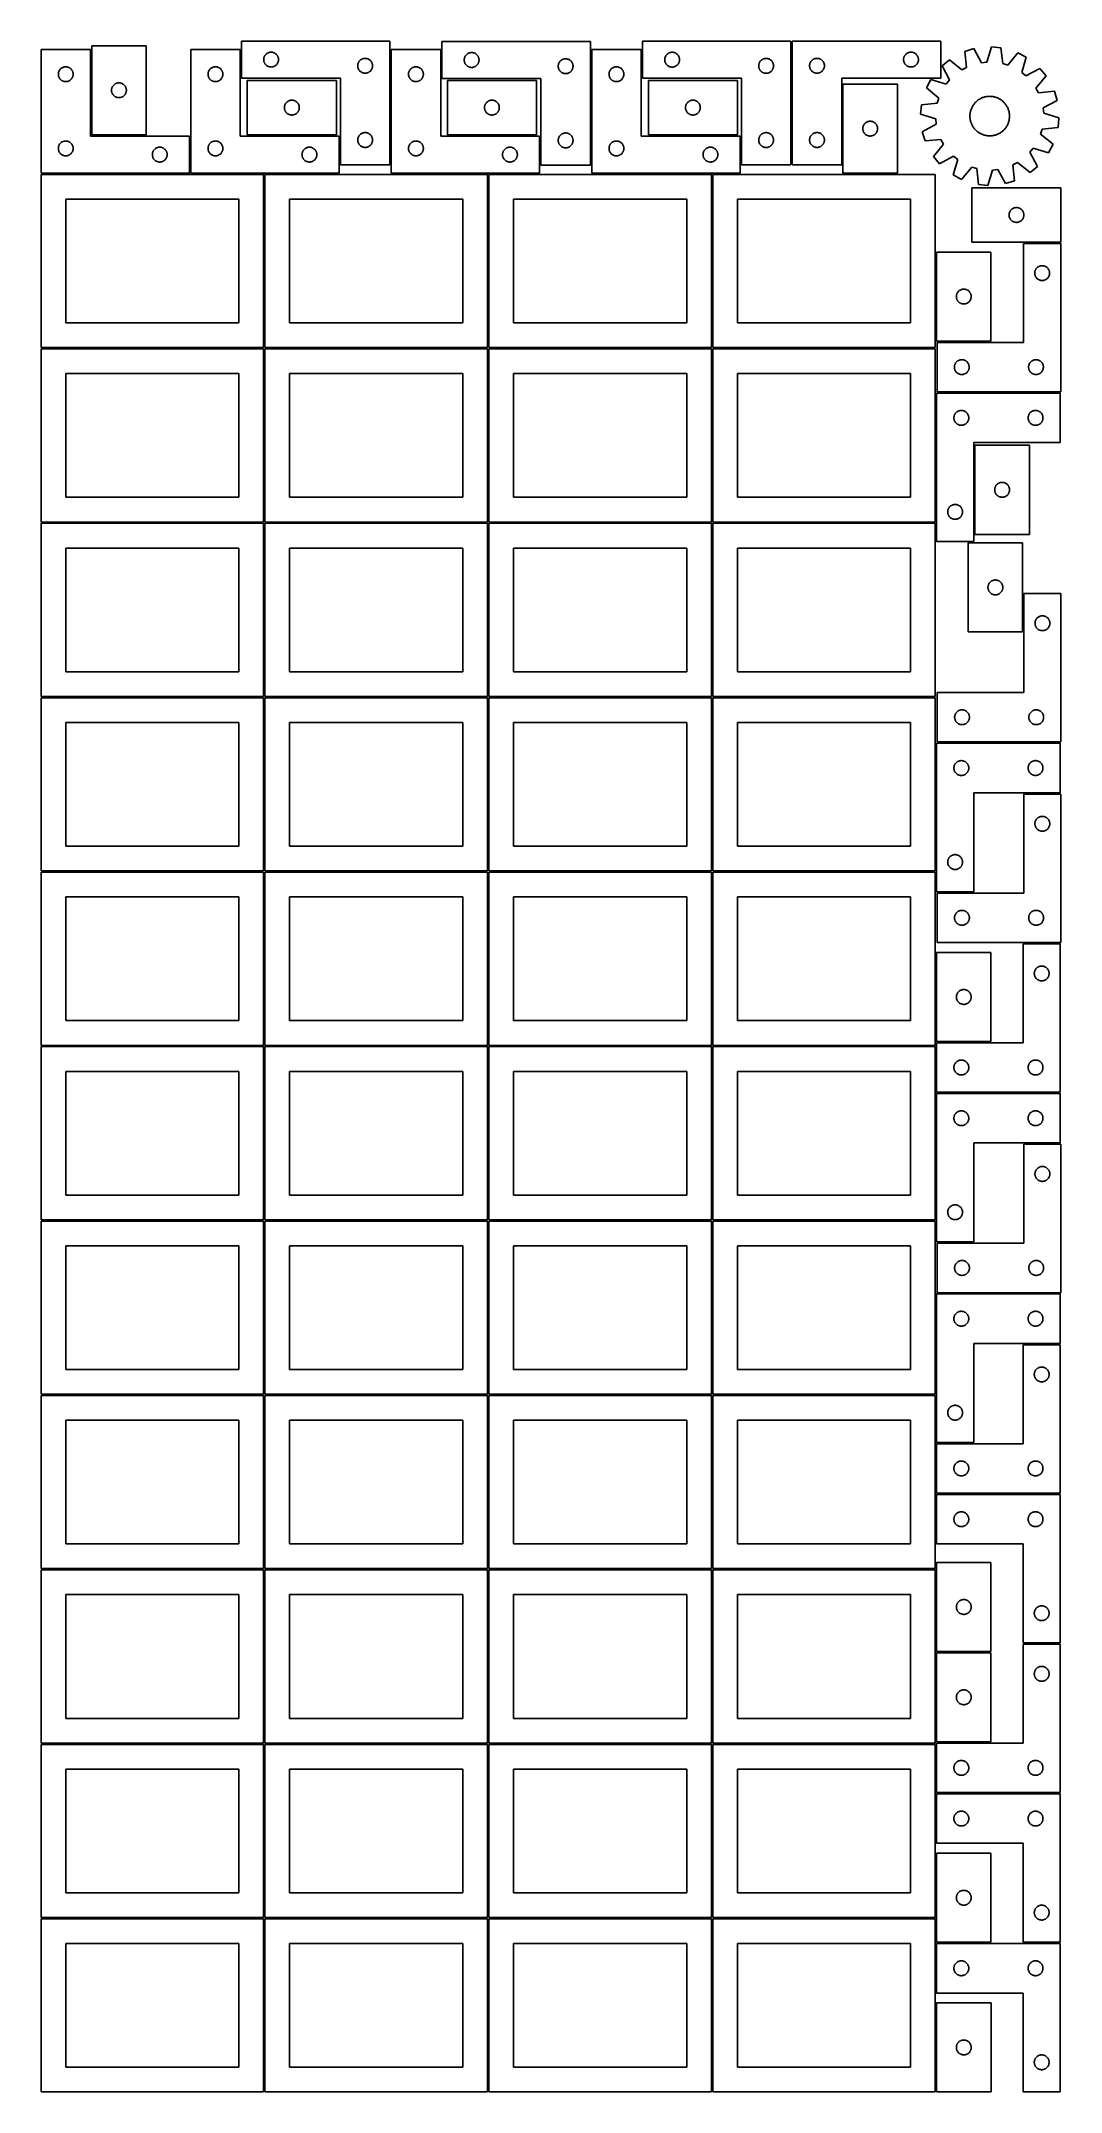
# Model space of a CAD drawing. Header units: millimetres. Extents: x 7 to 1243, y 7 to 2493.
import ezdxf

# ---------------------------------------------------------------- set-up
doc = ezdxf.new("R2010")
doc.units = ezdxf.units.MM
doc.layers.add('COMMON', color=5, linetype='CONTINUOUS', true_color=0x0000ff)
doc.layers.add('CUT', color=7, linetype='CONTINUOUS', true_color=0x000000)

msp = doc.modelspace()

# ---------------------------------------------------------------- linework, layer by layer
at = {"layer": 'COMMON'}
for p, q in [((67.270965, 2483.251496), (67.270965, 2379.781768)), ((978.31558, 2343.485139), (978.31558, 2441.245146)), ((256.696439, 2379.001496), (364.696439, 2379.001496)), ((499.31491, 2379.001496), (607.31491, 2379.001496)), ((743.084653, 2379.001496), (851.084653, 2379.001496)), ((1198.14041, 2248.816683), (1243.14041, 2248.816683)), ((1091.83374, 2237.63846), (1091.83374, 2129.63846)), ((1138.354729, 2003.277739), (1138.354729, 1895.277739)), ((1091.83374, 1388.322908), (1091.83374, 1280.322908)), ((1091.83374, 639.562897), (1091.83374, 540.646394)), ((1091.83374, 539.146393), (1091.83374, 431.146393)), ((1158.583741, 539.896394), (1092.583741, 539.896394)), ((1091.83374, 296.041933), (1091.83374, 218.041931)), ((1091.83374, 216.520966), (1091.83374, 188.041933))]:
    msp.add_line(p, q, dxfattribs=at)
at = {"layer": 'CUT'}
for p, q in [((68.020966, 2487.781768), (68.020966, 2379.781768)), ((134.020966, 2487.781768), (68.020966, 2487.781768)), ((134.020966, 2379.781768), (134.020966, 2487.781768)), ((429.606228, 2493.47025), (249.606228, 2493.47025)), ((249.606228, 2493.47025), (249.606228, 2448.47025)), ((429.606228, 2343.47025), (429.606228, 2493.47025)), ((672.745876, 2492.985386), (492.745876, 2492.985386)), ((492.745876, 2492.985386), (492.745876, 2447.985386)), ((672.745876, 2342.985386), (672.745876, 2492.985386)), ((915.904171, 2493.389195), (735.904171, 2493.389195)), ((735.904171, 2493.389195), (735.904171, 2448.389195)), ((915.904171, 2343.389195), (915.904171, 2493.389195)), ((917.56558, 2493.485139), (1097.56558, 2493.485139)), ((917.56558, 2343.485139), (917.56558, 2493.485139)), ((1097.56558, 2493.485139), (1097.56558, 2448.485139)), ((66.520965, 2483.251496), (6.520965, 2483.251496)), ((6.520965, 2483.251496), (6.520965, 2333.251496)), ((34.765152, 2462.078564), (35.346229, 2462.1745)), ((35.346229, 2462.1745), (35.932336, 2462.232227)), ((35.932336, 2462.232227), (36.520965, 2462.251496)), ((36.520965, 2462.251496), (37.109593, 2462.232227)), ((37.109593, 2462.232227), (37.6957, 2462.1745)), ((37.6957, 2462.1745), (38.276778, 2462.078564)), ((66.520965, 2378.251496), (66.520965, 2483.251496)), ((248.041961, 2483.251496), (188.041961, 2483.251496)), ((188.041961, 2483.251496), (188.041961, 2333.251496)), ((216.286148, 2462.078564), (216.867225, 2462.1745)), ((216.867225, 2462.1745), (217.453333, 2462.232227)), ((217.453333, 2462.232227), (218.041961, 2462.251496)), ((218.041961, 2462.251496), (218.630589, 2462.232227)), ((218.630589, 2462.232227), (219.216696, 2462.1745)), ((219.216696, 2462.1745), (219.797774, 2462.078564)), ((248.041961, 2378.251496), (248.041961, 2483.251496)), ((276.606228, 2470.97025), (276.625497, 2471.558878)), ((276.625497, 2470.381622), (276.606228, 2470.97025)), ((276.625497, 2471.558878), (276.683224, 2472.144985)), ((276.683224, 2469.795514), (276.625497, 2470.381622)), ((276.683224, 2472.144985), (276.77916, 2472.726063)), ((276.77916, 2469.214437), (276.683224, 2469.795514)), ((276.77916, 2472.726063), (276.912895, 2473.299621)), ((276.912895, 2468.640878), (276.77916, 2469.214437)), ((276.912895, 2473.299621), (277.083857, 2473.863205)), ((277.083857, 2468.077295), (276.912895, 2468.640878)), ((277.083857, 2473.863205), (277.291312, 2474.414401)), ((277.291312, 2467.526099), (277.083857, 2468.077295)), ((277.291312, 2474.414401), (277.534373, 2474.950848)), ((277.534373, 2466.989652), (277.291312, 2467.526099)), ((277.534373, 2474.950848), (277.811999, 2475.47025)), ((277.811999, 2466.47025), (277.534373, 2466.989652)), ((277.811999, 2475.47025), (278.123001, 2475.970382)), ((278.123001, 2465.970118), (277.811999, 2466.47025)), ((278.123001, 2475.970382), (278.466048, 2476.449103)), ((278.466048, 2465.491397), (278.123001, 2465.970118)), ((278.466048, 2476.449103), (278.839669, 2476.904362)), ((278.839669, 2465.036137), (278.466048, 2465.491397)), ((278.839669, 2476.904362), (279.242267, 2477.334211)), ((279.242267, 2464.606289), (278.839669, 2465.036137)), ((279.242267, 2477.334211), (279.672115, 2477.736808)), ((279.672115, 2464.203691), (279.242267, 2464.606289)), ((279.672115, 2477.736808), (280.127375, 2478.11043)), ((280.127375, 2463.83007), (279.672115, 2464.203691)), ((280.127375, 2478.11043), (280.606096, 2478.453476)), ((280.606096, 2463.487023), (280.127375, 2463.83007)), ((280.606096, 2478.453476), (281.106228, 2478.764478)), ((281.106228, 2463.176021), (280.606096, 2463.487023)), ((281.106228, 2478.764478), (281.625629, 2479.042104)), ((281.625629, 2462.898395), (281.106228, 2463.176021)), ((281.625629, 2479.042104), (282.162077, 2479.285166)), ((282.162077, 2462.655334), (281.625629, 2462.898395)), ((282.162077, 2479.285166), (282.713272, 2479.492621)), ((282.713272, 2462.447879), (282.162077, 2462.655334)), ((282.713272, 2479.492621), (283.276856, 2479.663582)), ((283.276856, 2462.276917), (282.713272, 2462.447879)), ((283.276856, 2479.663582), (283.850415, 2479.797317)), ((283.850415, 2462.143182), (283.276856, 2462.276917)), ((283.850415, 2479.797317), (284.431492, 2479.893254)), ((284.431492, 2462.047246), (283.850415, 2462.143182)), ((284.431492, 2479.893254), (285.0176, 2479.95098)), ((285.0176, 2479.95098), (285.606228, 2479.97025)), ((285.606228, 2479.97025), (286.194856, 2479.95098)), ((286.194856, 2479.95098), (286.780963, 2479.893254)), ((286.780963, 2479.893254), (287.362041, 2479.797317)), ((287.362041, 2462.143182), (286.780963, 2462.047246)), ((287.362041, 2479.797317), (287.935599, 2479.663582)), ((287.935599, 2462.276917), (287.362041, 2462.143182)), ((287.935599, 2479.663582), (288.499183, 2479.492621)), ((288.499183, 2462.447879), (287.935599, 2462.276917)), ((288.499183, 2479.492621), (289.050379, 2479.285166)), ((289.050379, 2462.655334), (288.499183, 2462.447879)), ((289.050379, 2479.285166), (289.586826, 2479.042104)), ((289.586826, 2462.898395), (289.050379, 2462.655334)), ((289.586826, 2479.042104), (290.106228, 2478.764478)), ((290.106228, 2463.176021), (289.586826, 2462.898395)), ((290.106228, 2478.764478), (290.60636, 2478.453476)), ((290.60636, 2463.487023), (290.106228, 2463.176021)), ((290.60636, 2478.453476), (291.085081, 2478.11043)), ((291.085081, 2463.83007), (290.60636, 2463.487023)), ((291.085081, 2478.11043), (291.54034, 2477.736808)), ((291.54034, 2464.203691), (291.085081, 2463.83007)), ((291.54034, 2477.736808), (291.970189, 2477.334211)), ((291.970189, 2464.606289), (291.54034, 2464.203691)), ((291.970189, 2477.334211), (292.372786, 2476.904362)), ((292.372786, 2465.036137), (291.970189, 2464.606289)), ((292.372786, 2476.904362), (292.746408, 2476.449103)), ((292.746408, 2465.491397), (292.372786, 2465.036137)), ((292.746408, 2476.449103), (293.089454, 2475.970382)), ((293.089454, 2465.970118), (292.746408, 2465.491397)), ((293.089454, 2475.970382), (293.400456, 2475.47025)), ((293.400456, 2466.47025), (293.089454, 2465.970118)), ((293.400456, 2475.47025), (293.678082, 2474.950848)), ((293.678082, 2466.989652), (293.400456, 2466.47025)), ((293.678082, 2474.950848), (293.921143, 2474.414401)), ((293.921143, 2467.526099), (293.678082, 2466.989652)), ((293.921143, 2474.414401), (294.128599, 2473.863205)), ((294.128599, 2468.077295), (293.921143, 2467.526099)), ((294.128599, 2473.863205), (294.29956, 2473.299621)), ((294.29956, 2468.640878), (294.128599, 2468.077295)), ((294.29956, 2473.299621), (294.433295, 2472.726063)), ((294.433295, 2469.214437), (294.29956, 2468.640878)), ((294.433295, 2472.726063), (294.529231, 2472.144985)), ((294.529231, 2469.795514), (294.433295, 2469.214437)), ((294.529231, 2472.144985), (294.586958, 2471.558878)), ((294.586958, 2470.381622), (294.529231, 2469.795514)), ((294.586958, 2471.558878), (294.606228, 2470.97025)), ((294.606228, 2470.97025), (294.586958, 2470.381622)), ((390.606228, 2463.47025), (390.625497, 2464.058878)), ((390.625497, 2462.881622), (390.606228, 2463.47025)), ((390.625497, 2464.058878), (390.683224, 2464.644985)), ((390.683224, 2462.295514), (390.625497, 2462.881622)), ((390.683224, 2464.644985), (390.77916, 2465.226063)), ((390.77916, 2461.714437), (390.683224, 2462.295514)), ((390.77916, 2465.226063), (390.912895, 2465.799621)), ((390.912895, 2465.799621), (391.083857, 2466.363205)), ((391.083857, 2466.363205), (391.291312, 2466.914401)), ((391.291312, 2466.914401), (391.534373, 2467.450848)), ((391.534373, 2467.450848), (391.811999, 2467.97025)), ((391.811999, 2467.97025), (392.123001, 2468.470382)), ((392.123001, 2468.470382), (392.466048, 2468.949103)), ((392.466048, 2468.949103), (392.839669, 2469.404362)), ((392.839669, 2469.404362), (393.242267, 2469.834211)), ((393.242267, 2469.834211), (393.672115, 2470.236808)), ((393.672115, 2470.236808), (394.127375, 2470.61043)), ((394.127375, 2470.61043), (394.606096, 2470.953476)), ((394.606096, 2470.953476), (395.106228, 2471.264478)), ((395.106228, 2471.264478), (395.625629, 2471.542104)), ((395.625629, 2471.542104), (396.162077, 2471.785166)), ((396.162077, 2471.785166), (396.713272, 2471.992621)), ((396.713272, 2471.992621), (397.276856, 2472.163582)), ((397.276856, 2472.163582), (397.850415, 2472.297317)), ((397.850415, 2472.297317), (398.431492, 2472.393254)), ((398.431492, 2472.393254), (399.0176, 2472.45098)), ((399.0176, 2472.45098), (399.606228, 2472.47025)), ((399.606228, 2472.47025), (400.194856, 2472.45098)), ((400.194856, 2472.45098), (400.780963, 2472.393254)), ((400.780963, 2472.393254), (401.362041, 2472.297317)), ((401.362041, 2472.297317), (401.935599, 2472.163582)), ((401.935599, 2472.163582), (402.499183, 2471.992621)), ((402.499183, 2471.992621), (403.050379, 2471.785166)), ((403.050379, 2471.785166), (403.586826, 2471.542104)), ((403.586826, 2471.542104), (404.106228, 2471.264478)), ((404.106228, 2471.264478), (404.60636, 2470.953476)), ((404.60636, 2470.953476), (405.085081, 2470.61043)), ((405.085081, 2470.61043), (405.54034, 2470.236808)), ((405.54034, 2470.236808), (405.970189, 2469.834211)), ((405.970189, 2469.834211), (406.372786, 2469.404362)), ((406.372786, 2469.404362), (406.746408, 2468.949103)), ((406.746408, 2468.949103), (407.089454, 2468.470382)), ((407.089454, 2468.470382), (407.400456, 2467.97025)), ((407.400456, 2467.97025), (407.678082, 2467.450848)), ((407.678082, 2467.450848), (407.921143, 2466.914401)), ((407.921143, 2466.914401), (408.128599, 2466.363205)), ((408.128599, 2466.363205), (408.29956, 2465.799621)), ((408.29956, 2465.799621), (408.433295, 2465.226063)), ((408.433295, 2465.226063), (408.529231, 2464.644985)), ((408.529231, 2462.295514), (408.433295, 2461.714437)), ((408.529231, 2464.644985), (408.586958, 2464.058878)), ((408.586958, 2462.881622), (408.529231, 2462.295514)), ((408.586958, 2464.058878), (408.606228, 2463.47025)), ((408.606228, 2463.47025), (408.586958, 2462.881622)), ((491.20169, 2483.251496), (431.20169, 2483.251496)), ((431.20169, 2483.251496), (431.20169, 2333.251496)), ((459.445877, 2462.078564), (460.026954, 2462.1745)), ((460.026954, 2462.1745), (460.613062, 2462.232227)), ((460.613062, 2462.232227), (461.20169, 2462.251496)), ((461.20169, 2462.251496), (461.790318, 2462.232227)), ((461.790318, 2462.232227), (462.376425, 2462.1745)), ((462.376425, 2462.1745), (462.957503, 2462.078564)), ((491.20169, 2378.251496), (491.20169, 2483.251496)), ((519.745876, 2470.485386), (519.765146, 2471.074015)), ((519.765146, 2469.896758), (519.745876, 2470.485386)), ((519.765146, 2471.074015), (519.822872, 2471.660122)), ((519.822872, 2469.310651), (519.765146, 2469.896758)), ((519.822872, 2471.660122), (519.918809, 2472.241199)), ((519.918809, 2468.729574), (519.822872, 2469.310651)), ((519.918809, 2472.241199), (520.052544, 2472.814758)), ((520.052544, 2468.156015), (519.918809, 2468.729574)), ((520.052544, 2472.814758), (520.223505, 2473.378342)), ((520.223505, 2467.592431), (520.052544, 2468.156015)), ((520.223505, 2473.378342), (520.43096, 2473.929537)), ((520.43096, 2467.041236), (520.223505, 2467.592431)), ((520.43096, 2473.929537), (520.674021, 2474.465985)), ((520.674021, 2466.504788), (520.43096, 2467.041236)), ((520.674021, 2474.465985), (520.951647, 2474.985386)), ((520.951647, 2465.985386), (520.674021, 2466.504788)), ((520.951647, 2474.985386), (521.26265, 2475.485519)), ((521.26265, 2465.485254), (520.951647, 2465.985386)), ((521.26265, 2475.485519), (521.605696, 2475.964239)), ((521.605696, 2465.006534), (521.26265, 2465.485254)), ((521.605696, 2475.964239), (521.979318, 2476.419499)), ((521.979318, 2464.551274), (521.605696, 2465.006534)), ((521.979318, 2476.419499), (522.381915, 2476.849347)), ((522.381915, 2464.121425), (521.979318, 2464.551274)), ((522.381915, 2476.849347), (522.811764, 2477.251945)), ((522.811764, 2463.718828), (522.381915, 2464.121425)), ((522.811764, 2477.251945), (523.267023, 2477.625567)), ((523.267023, 2463.345206), (522.811764, 2463.718828)), ((523.267023, 2477.625567), (523.745744, 2477.968613)), ((523.745744, 2463.00216), (523.267023, 2463.345206)), ((523.745744, 2477.968613), (524.245876, 2478.279615)), ((524.245876, 2462.691158), (523.745744, 2463.00216)), ((524.245876, 2478.279615), (524.765278, 2478.557241)), ((524.765278, 2462.413532), (524.245876, 2462.691158)), ((524.765278, 2478.557241), (525.301725, 2478.800302)), ((525.301725, 2462.170471), (524.765278, 2462.413532)), ((525.301725, 2478.800302), (525.852921, 2479.007758)), ((525.852921, 2461.963015), (525.301725, 2462.170471)), ((525.852921, 2479.007758), (526.416505, 2479.178719)), ((526.416505, 2479.178719), (526.990063, 2479.312454)), ((526.990063, 2479.312454), (527.57114, 2479.40839)), ((527.57114, 2479.40839), (528.157248, 2479.466117)), ((528.157248, 2479.466117), (528.745876, 2479.485386)), ((528.745876, 2479.485386), (529.334504, 2479.466117)), ((529.334504, 2479.466117), (529.920612, 2479.40839)), ((529.920612, 2479.40839), (530.501689, 2479.312454)), ((530.501689, 2479.312454), (531.075248, 2479.178719)), ((531.075248, 2479.178719), (531.638831, 2479.007758)), ((531.638831, 2479.007758), (532.190027, 2478.800302)), ((532.190027, 2462.170471), (531.638831, 2461.963015)), ((532.190027, 2478.800302), (532.726474, 2478.557241)), ((532.726474, 2462.413532), (532.190027, 2462.170471)), ((532.726474, 2478.557241), (533.245876, 2478.279615)), ((533.245876, 2462.691158), (532.726474, 2462.413532)), ((533.245876, 2478.279615), (533.746008, 2477.968613)), ((533.746008, 2463.00216), (533.245876, 2462.691158)), ((533.746008, 2477.968613), (534.224729, 2477.625567)), ((534.224729, 2463.345206), (533.746008, 2463.00216)), ((534.224729, 2477.625567), (534.679988, 2477.251945)), ((534.679988, 2463.718828), (534.224729, 2463.345206)), ((534.679988, 2477.251945), (535.109837, 2476.849347)), ((535.109837, 2464.121425), (534.679988, 2463.718828)), ((535.109837, 2476.849347), (535.512434, 2476.419499)), ((535.512434, 2464.551274), (535.109837, 2464.121425)), ((535.512434, 2476.419499), (535.886056, 2475.964239)), ((535.886056, 2465.006534), (535.512434, 2464.551274)), ((535.886056, 2475.964239), (536.229103, 2475.485519)), ((536.229103, 2465.485254), (535.886056, 2465.006534)), ((536.229103, 2475.485519), (536.540105, 2474.985386)), ((536.540105, 2465.985386), (536.229103, 2465.485254)), ((536.540105, 2474.985386), (536.817731, 2474.465985)), ((536.817731, 2466.504788), (536.540105, 2465.985386)), ((536.817731, 2474.465985), (537.060792, 2473.929537)), ((537.060792, 2467.041236), (536.817731, 2466.504788)), ((537.060792, 2473.929537), (537.268247, 2473.378342)), ((537.268247, 2467.592431), (537.060792, 2467.041236)), ((537.268247, 2473.378342), (537.439209, 2472.814758)), ((537.439209, 2468.156015), (537.268247, 2467.592431)), ((537.439209, 2472.814758), (537.572944, 2472.241199)), ((537.572944, 2468.729574), (537.439209, 2468.156015)), ((537.572944, 2472.241199), (537.66888, 2471.660122)), ((537.66888, 2469.310651), (537.572944, 2468.729574)), ((537.66888, 2471.660122), (537.726606, 2471.074015)), ((537.726606, 2469.896758), (537.66888, 2469.310651)), ((537.726606, 2471.074015), (537.745876, 2470.485386)), ((537.745876, 2470.485386), (537.726606, 2469.896758)), ((633.745876, 2462.985386), (633.765146, 2463.574015)), ((633.765146, 2462.396758), (633.745876, 2462.985386)), ((633.765146, 2463.574015), (633.822872, 2464.160122)), ((633.822872, 2461.810651), (633.765146, 2462.396758)), ((633.822872, 2464.160122), (633.918809, 2464.741199)), ((633.918809, 2464.741199), (634.052544, 2465.314758)), ((634.052544, 2465.314758), (634.223505, 2465.878342)), ((634.223505, 2465.878342), (634.43096, 2466.429537)), ((634.43096, 2466.429537), (634.674021, 2466.965985)), ((634.674021, 2466.965985), (634.951647, 2467.485386)), ((634.951647, 2467.485386), (635.26265, 2467.985519)), ((635.26265, 2467.985519), (635.605696, 2468.464239)), ((635.605696, 2468.464239), (635.979318, 2468.919499)), ((635.979318, 2468.919499), (636.381915, 2469.349347)), ((636.381915, 2469.349347), (636.811764, 2469.751945)), ((636.811764, 2469.751945), (637.267023, 2470.125567)), ((637.267023, 2470.125567), (637.745744, 2470.468613)), ((637.745744, 2470.468613), (638.245876, 2470.779615)), ((638.245876, 2470.779615), (638.765278, 2471.057241)), ((638.765278, 2471.057241), (639.301725, 2471.300302)), ((639.301725, 2471.300302), (639.852921, 2471.507758)), ((639.852921, 2471.507758), (640.416505, 2471.678719)), ((640.416505, 2471.678719), (640.990063, 2471.812454)), ((640.990063, 2471.812454), (641.57114, 2471.90839)), ((641.57114, 2471.90839), (642.157248, 2471.966117)), ((642.157248, 2471.966117), (642.745876, 2471.985386)), ((642.745876, 2471.985386), (643.334504, 2471.966117)), ((643.334504, 2471.966117), (643.920612, 2471.90839)), ((643.920612, 2471.90839), (644.501689, 2471.812454)), ((644.501689, 2471.812454), (645.075248, 2471.678719)), ((645.075248, 2471.678719), (645.638831, 2471.507758)), ((645.638831, 2471.507758), (646.190027, 2471.300302)), ((646.190027, 2471.300302), (646.726474, 2471.057241)), ((646.726474, 2471.057241), (647.245876, 2470.779615)), ((647.245876, 2470.779615), (647.746008, 2470.468613)), ((647.746008, 2470.468613), (648.224729, 2470.125567)), ((648.224729, 2470.125567), (648.679988, 2469.751945)), ((648.679988, 2469.751945), (649.109837, 2469.349347)), ((649.109837, 2469.349347), (649.512434, 2468.919499)), ((649.512434, 2468.919499), (649.886056, 2468.464239)), ((649.886056, 2468.464239), (650.229103, 2467.985519)), ((650.229103, 2467.985519), (650.540105, 2467.485386)), ((650.540105, 2467.485386), (650.817731, 2466.965985)), ((650.817731, 2466.965985), (651.060792, 2466.429537)), ((651.060792, 2466.429537), (651.268247, 2465.878342)), ((651.268247, 2465.878342), (651.439209, 2465.314758)), ((651.439209, 2465.314758), (651.572944, 2464.741199)), ((651.572944, 2464.741199), (651.66888, 2464.160122)), ((651.66888, 2464.160122), (651.726606, 2463.574015)), ((651.726606, 2462.396758), (651.66888, 2461.810651)), ((651.726606, 2463.574015), (651.745876, 2462.985386)), ((651.745876, 2462.985386), (651.726606, 2462.396758)), ((734.36151, 2483.251496), (674.36151, 2483.251496)), ((674.36151, 2483.251496), (674.36151, 2333.251496)), ((702.605697, 2462.078564), (703.186775, 2462.1745)), ((703.186775, 2462.1745), (703.772882, 2462.232227)), ((703.772882, 2462.232227), (704.36151, 2462.251496)), ((704.36151, 2462.251496), (704.950138, 2462.232227)), ((704.950138, 2462.232227), (705.536246, 2462.1745)), ((705.536246, 2462.1745), (706.117323, 2462.078564)), ((734.36151, 2378.251496), (734.36151, 2483.251496)), ((762.904171, 2470.889195), (762.92344, 2471.477823)), ((762.92344, 2470.300567), (762.904171, 2470.889195)), ((762.92344, 2471.477823), (762.981167, 2472.063931)), ((762.981167, 2469.714459), (762.92344, 2470.300567)), ((762.981167, 2472.063931), (763.077103, 2472.645008)), ((763.077103, 2469.133382), (762.981167, 2469.714459)), ((763.077103, 2472.645008), (763.210838, 2473.218566)), ((763.210838, 2468.559824), (763.077103, 2469.133382)), ((763.210838, 2473.218566), (763.3818, 2473.78215)), ((763.3818, 2467.99624), (763.210838, 2468.559824)), ((763.3818, 2473.78215), (763.589255, 2474.333346)), ((763.589255, 2467.445044), (763.3818, 2467.99624)), ((763.589255, 2474.333346), (763.832316, 2474.869793)), ((763.832316, 2466.908597), (763.589255, 2467.445044)), ((763.832316, 2474.869793), (764.109942, 2475.389195)), ((764.109942, 2466.389195), (763.832316, 2466.908597)), ((764.109942, 2475.389195), (764.420944, 2475.889327)), ((764.420944, 2465.889063), (764.109942, 2466.389195)), ((764.420944, 2475.889327), (764.763991, 2476.368048)), ((764.763991, 2465.410342), (764.420944, 2465.889063)), ((764.763991, 2476.368048), (765.137613, 2476.823307)), ((765.137613, 2464.955083), (764.763991, 2465.410342)), ((765.137613, 2476.823307), (765.54021, 2477.253156)), ((765.54021, 2464.525234), (765.137613, 2464.955083)), ((765.54021, 2477.253156), (765.970058, 2477.655753)), ((765.970058, 2464.122637), (765.54021, 2464.525234)), ((765.970058, 2477.655753), (766.425318, 2478.029375)), ((766.425318, 2463.749015), (765.970058, 2464.122637)), ((766.425318, 2478.029375), (766.904039, 2478.372422)), ((766.904039, 2463.405969), (766.425318, 2463.749015)), ((766.904039, 2478.372422), (767.404171, 2478.683424)), ((767.404171, 2463.094966), (766.904039, 2463.405969)), ((767.404171, 2478.683424), (767.923573, 2478.96105)), ((767.923573, 2462.81734), (767.404171, 2463.094966)), ((767.923573, 2478.96105), (768.46002, 2479.204111)), ((768.46002, 2462.574279), (767.923573, 2462.81734)), ((768.46002, 2479.204111), (769.011216, 2479.411566)), ((769.011216, 2462.366824), (768.46002, 2462.574279)), ((769.011216, 2479.411566), (769.574799, 2479.582527)), ((769.574799, 2462.195863), (769.011216, 2462.366824)), ((769.574799, 2479.582527), (770.148358, 2479.716263)), ((770.148358, 2462.062128), (769.574799, 2462.195863)), ((770.148358, 2479.716263), (770.729435, 2479.812199)), ((770.729435, 2479.812199), (771.315543, 2479.869925)), ((771.315543, 2479.869925), (771.904171, 2479.889195)), ((771.904171, 2479.889195), (772.492799, 2479.869925)), ((772.492799, 2479.869925), (773.078907, 2479.812199)), ((773.078907, 2479.812199), (773.659984, 2479.716263)), ((773.659984, 2479.716263), (774.233542, 2479.582527)), ((774.233542, 2462.195863), (773.659984, 2462.062128)), ((774.233542, 2479.582527), (774.797126, 2479.411566)), ((774.797126, 2462.366824), (774.233542, 2462.195863)), ((774.797126, 2479.411566), (775.348322, 2479.204111)), ((775.348322, 2462.574279), (774.797126, 2462.366824)), ((775.348322, 2479.204111), (775.884769, 2478.96105)), ((775.884769, 2462.81734), (775.348322, 2462.574279)), ((775.884769, 2478.96105), (776.404171, 2478.683424)), ((776.404171, 2463.094966), (775.884769, 2462.81734)), ((776.404171, 2478.683424), (776.904303, 2478.372422)), ((776.904303, 2463.405969), (776.404171, 2463.094966)), ((776.904303, 2478.372422), (777.383024, 2478.029375)), ((777.383024, 2463.749015), (776.904303, 2463.405969)), ((777.383024, 2478.029375), (777.838283, 2477.655753)), ((777.838283, 2464.122637), (777.383024, 2463.749015)), ((777.838283, 2477.655753), (778.268132, 2477.253156)), ((778.268132, 2464.525234), (777.838283, 2464.122637)), ((778.268132, 2477.253156), (778.670729, 2476.823307)), ((778.670729, 2464.955083), (778.268132, 2464.525234)), ((778.670729, 2476.823307), (779.044351, 2476.368048)), ((779.044351, 2465.410342), (778.670729, 2464.955083)), ((779.044351, 2476.368048), (779.387397, 2475.889327)), ((779.387397, 2465.889063), (779.044351, 2465.410342)), ((779.387397, 2475.889327), (779.698399, 2475.389195)), ((779.698399, 2466.389195), (779.387397, 2465.889063)), ((779.698399, 2475.389195), (779.976025, 2474.869793)), ((779.976025, 2466.908597), (779.698399, 2466.389195)), ((779.976025, 2474.869793), (780.219087, 2474.333346)), ((780.219087, 2467.445044), (779.976025, 2466.908597)), ((780.219087, 2474.333346), (780.426542, 2473.78215)), ((780.426542, 2467.99624), (780.219087, 2467.445044)), ((780.426542, 2473.78215), (780.597503, 2473.218566)), ((780.597503, 2468.559824), (780.426542, 2467.99624)), ((780.597503, 2473.218566), (780.731238, 2472.645008)), ((780.731238, 2469.133382), (780.597503, 2468.559824)), ((780.731238, 2472.645008), (780.827175, 2472.063931)), ((780.827175, 2469.714459), (780.731238, 2469.133382)), ((780.827175, 2472.063931), (780.884901, 2471.477823)), ((780.884901, 2470.300567), (780.827175, 2469.714459)), ((780.884901, 2471.477823), (780.904171, 2470.889195)), ((780.904171, 2470.889195), (780.884901, 2470.300567)), ((876.904171, 2463.389195), (876.92344, 2463.977823)), ((876.92344, 2462.800567), (876.904171, 2463.389195)), ((876.92344, 2463.977823), (876.981167, 2464.563931)), ((876.981167, 2462.214459), (876.92344, 2462.800567)), ((876.981167, 2464.563931), (877.077103, 2465.145008)), ((877.077103, 2461.633382), (876.981167, 2462.214459)), ((877.077103, 2465.145008), (877.210838, 2465.718566)), ((877.210838, 2465.718566), (877.3818, 2466.28215)), ((877.3818, 2466.28215), (877.589255, 2466.833346)), ((877.589255, 2466.833346), (877.832316, 2467.369793)), ((877.832316, 2467.369793), (878.109942, 2467.889195)), ((878.109942, 2467.889195), (878.420944, 2468.389327)), ((878.420944, 2468.389327), (878.763991, 2468.868048)), ((878.763991, 2468.868048), (879.137613, 2469.323307)), ((879.137613, 2469.323307), (879.54021, 2469.753156)), ((879.54021, 2469.753156), (879.970058, 2470.155753)), ((879.970058, 2470.155753), (880.425318, 2470.529375)), ((880.425318, 2470.529375), (880.904039, 2470.872422)), ((880.904039, 2470.872422), (881.404171, 2471.183424)), ((881.404171, 2471.183424), (881.923573, 2471.46105)), ((881.923573, 2471.46105), (882.46002, 2471.704111)), ((882.46002, 2471.704111), (883.011216, 2471.911566)), ((883.011216, 2471.911566), (883.574799, 2472.082527)), ((883.574799, 2472.082527), (884.148358, 2472.216263)), ((884.148358, 2472.216263), (884.729435, 2472.312199)), ((884.729435, 2472.312199), (885.315543, 2472.369925)), ((885.315543, 2472.369925), (885.904171, 2472.389195)), ((885.904171, 2472.389195), (886.492799, 2472.369925)), ((886.492799, 2472.369925), (887.078907, 2472.312199)), ((887.078907, 2472.312199), (887.659984, 2472.216263)), ((887.659984, 2472.216263), (888.233542, 2472.082527)), ((888.233542, 2472.082527), (888.797126, 2471.911566)), ((888.797126, 2471.911566), (889.348322, 2471.704111)), ((889.348322, 2471.704111), (889.884769, 2471.46105)), ((889.884769, 2471.46105), (890.404171, 2471.183424)), ((890.404171, 2471.183424), (890.904303, 2470.872422)), ((890.904303, 2470.872422), (891.383024, 2470.529375)), ((891.383024, 2470.529375), (891.838283, 2470.155753)), ((891.838283, 2470.155753), (892.268132, 2469.753156)), ((892.268132, 2469.753156), (892.670729, 2469.323307)), ((892.670729, 2469.323307), (893.044351, 2468.868048)), ((893.044351, 2468.868048), (893.387397, 2468.389327)), ((893.387397, 2468.389327), (893.698399, 2467.889195)), ((893.698399, 2467.889195), (893.976025, 2467.369793)), ((893.976025, 2467.369793), (894.219087, 2466.833346)), ((894.219087, 2466.833346), (894.426542, 2466.28215)), ((894.426542, 2466.28215), (894.597503, 2465.718566)), ((894.597503, 2465.718566), (894.731238, 2465.145008)), ((894.731238, 2465.145008), (894.827175, 2464.563931)), ((894.827175, 2462.214459), (894.731238, 2461.633382)), ((894.827175, 2464.563931), (894.884901, 2463.977823)), ((894.884901, 2462.800567), (894.827175, 2462.214459)), ((894.884901, 2463.977823), (894.904171, 2463.389195)), ((894.904171, 2463.389195), (894.884901, 2462.800567)), ((938.58485, 2464.073767), (938.56558, 2463.485139)), ((938.56558, 2463.485139), (938.58485, 2462.896511)), ((938.642576, 2464.659875), (938.58485, 2464.073767)), ((938.58485, 2462.896511), (938.642576, 2462.310403)), ((938.738512, 2465.240952), (938.642576, 2464.659875)), ((938.642576, 2462.310403), (938.738512, 2461.729326)), ((938.872248, 2465.81451), (938.738512, 2465.240952)), ((939.043209, 2466.378094), (938.872248, 2465.81451)), ((939.250664, 2466.92929), (939.043209, 2466.378094)), ((939.493725, 2467.465737), (939.250664, 2466.92929)), ((939.771351, 2467.985139), (939.493725, 2467.465737)), ((940.082354, 2468.485271), (939.771351, 2467.985139)), ((940.4254, 2468.963992), (940.082354, 2468.485271)), ((940.799022, 2469.419251), (940.4254, 2468.963992)), ((941.201619, 2469.8491), (940.799022, 2469.419251)), ((941.631468, 2470.251697), (941.201619, 2469.8491)), ((942.086727, 2470.625319), (941.631468, 2470.251697)), ((942.565448, 2470.968365), (942.086727, 2470.625319)), ((943.06558, 2471.279367), (942.565448, 2470.968365)), ((943.584982, 2471.556993), (943.06558, 2471.279367)), ((944.121429, 2471.800055), (943.584982, 2471.556993)), ((944.672625, 2472.00751), (944.121429, 2471.800055)), ((945.236209, 2472.178471), (944.672625, 2472.00751)), ((945.809767, 2472.312206), (945.236209, 2472.178471)), ((946.390844, 2472.408143), (945.809767, 2472.312206)), ((946.976952, 2472.465869), (946.390844, 2472.408143)), ((947.56558, 2472.485139), (946.976952, 2472.465869)), ((948.154208, 2472.465869), (947.56558, 2472.485139)), ((948.740316, 2472.408143), (948.154208, 2472.465869)), ((949.321393, 2472.312206), (948.740316, 2472.408143)), ((949.894951, 2472.178471), (949.321393, 2472.312206)), ((950.458535, 2472.00751), (949.894951, 2472.178471)), ((951.009731, 2471.800055), (950.458535, 2472.00751)), ((951.546178, 2471.556993), (951.009731, 2471.800055)), ((952.06558, 2471.279367), (951.546178, 2471.556993)), ((952.565712, 2470.968365), (952.06558, 2471.279367)), ((953.044433, 2470.625319), (952.565712, 2470.968365)), ((953.499692, 2470.251697), (953.044433, 2470.625319)), ((953.929541, 2469.8491), (953.499692, 2470.251697)), ((954.332138, 2469.419251), (953.929541, 2469.8491)), ((954.70576, 2468.963992), (954.332138, 2469.419251)), ((955.048807, 2468.485271), (954.70576, 2468.963992)), ((955.359809, 2467.985139), (955.048807, 2468.485271)), ((955.637435, 2467.465737), (955.359809, 2467.985139)), ((955.880496, 2466.92929), (955.637435, 2467.465737)), ((956.087951, 2466.378094), (955.880496, 2466.92929)), ((956.258912, 2465.81451), (956.087951, 2466.378094)), ((956.392648, 2465.240952), (956.258912, 2465.81451)), ((956.488584, 2464.659875), (956.392648, 2465.240952)), ((956.392648, 2461.729326), (956.488584, 2462.310403)), ((956.54631, 2464.073767), (956.488584, 2464.659875)), ((956.488584, 2462.310403), (956.54631, 2462.896511)), ((956.56558, 2463.485139), (956.54631, 2464.073767)), ((956.54631, 2462.896511), (956.56558, 2463.485139)), ((1052.58485, 2471.573767), (1052.56558, 2470.985139)), ((1052.56558, 2470.985139), (1052.58485, 2470.396511)), ((1052.642576, 2472.159875), (1052.58485, 2471.573767)), ((1052.58485, 2470.396511), (1052.642576, 2469.810403)), ((1052.738512, 2472.740952), (1052.642576, 2472.159875)), ((1052.642576, 2469.810403), (1052.738512, 2469.229326)), ((1052.872248, 2473.31451), (1052.738512, 2472.740952)), ((1052.738512, 2469.229326), (1052.872248, 2468.655767)), ((1053.043209, 2473.878094), (1052.872248, 2473.31451)), ((1052.872248, 2468.655767), (1053.043209, 2468.092184)), ((1053.250664, 2474.42929), (1053.043209, 2473.878094)), ((1053.043209, 2468.092184), (1053.250664, 2467.540988)), ((1053.493725, 2474.965737), (1053.250664, 2474.42929)), ((1053.250664, 2467.540988), (1053.493725, 2467.004541)), ((1053.771351, 2475.485139), (1053.493725, 2474.965737)), ((1053.493725, 2467.004541), (1053.771351, 2466.485139)), ((1054.082354, 2475.985271), (1053.771351, 2475.485139)), ((1053.771351, 2466.485139), (1054.082354, 2465.985007)), ((1054.4254, 2476.463992), (1054.082354, 2475.985271)), ((1054.082354, 2465.985007), (1054.4254, 2465.506286)), ((1054.799022, 2476.919251), (1054.4254, 2476.463992)), ((1054.4254, 2465.506286), (1054.799022, 2465.051026)), ((1055.201619, 2477.3491), (1054.799022, 2476.919251)), ((1054.799022, 2465.051026), (1055.201619, 2464.621178)), ((1055.631468, 2477.751697), (1055.201619, 2477.3491)), ((1055.201619, 2464.621178), (1055.631468, 2464.218581)), ((1056.086727, 2478.125319), (1055.631468, 2477.751697)), ((1055.631468, 2464.218581), (1056.086727, 2463.844959)), ((1056.565448, 2478.468365), (1056.086727, 2478.125319)), ((1056.086727, 2463.844959), (1056.565448, 2463.501912)), ((1057.06558, 2478.779367), (1056.565448, 2478.468365)), ((1056.565448, 2463.501912), (1057.06558, 2463.19091)), ((1057.584982, 2479.056993), (1057.06558, 2478.779367)), ((1057.06558, 2463.19091), (1057.584982, 2462.913284)), ((1058.121429, 2479.300055), (1057.584982, 2479.056993)), ((1057.584982, 2462.913284), (1058.121429, 2462.670223)), ((1058.672625, 2479.50751), (1058.121429, 2479.300055)), ((1058.121429, 2462.670223), (1058.672625, 2462.462768)), ((1059.236209, 2479.678471), (1058.672625, 2479.50751)), ((1058.672625, 2462.462768), (1059.236209, 2462.291806)), ((1059.809767, 2479.812206), (1059.236209, 2479.678471)), ((1059.236209, 2462.291806), (1059.809767, 2462.158071)), ((1060.390844, 2479.908143), (1059.809767, 2479.812206)), ((1059.809767, 2462.158071), (1060.390844, 2462.062135)), ((1060.976952, 2479.965869), (1060.390844, 2479.908143)), ((1061.56558, 2479.985139), (1060.976952, 2479.965869)), ((1062.154208, 2479.965869), (1061.56558, 2479.985139)), ((1062.740316, 2479.908143), (1062.154208, 2479.965869)), ((1063.321393, 2479.812206), (1062.740316, 2479.908143)), ((1062.740316, 2462.062135), (1063.321393, 2462.158071)), ((1063.894951, 2479.678471), (1063.321393, 2479.812206)), ((1063.321393, 2462.158071), (1063.894951, 2462.291806)), ((1064.458535, 2479.50751), (1063.894951, 2479.678471)), ((1063.894951, 2462.291806), (1064.458535, 2462.462768)), ((1065.009731, 2479.300055), (1064.458535, 2479.50751)), ((1064.458535, 2462.462768), (1065.009731, 2462.670223)), ((1065.546178, 2479.056993), (1065.009731, 2479.300055)), ((1065.009731, 2462.670223), (1065.546178, 2462.913284)), ((1066.06558, 2478.779367), (1065.546178, 2479.056993)), ((1065.546178, 2462.913284), (1066.06558, 2463.19091)), ((1066.565712, 2478.468365), (1066.06558, 2478.779367)), ((1066.06558, 2463.19091), (1066.565712, 2463.501912)), ((1067.044433, 2478.125319), (1066.565712, 2478.468365)), ((1066.565712, 2463.501912), (1067.044433, 2463.844959)), ((1067.499692, 2477.751697), (1067.044433, 2478.125319)), ((1067.044433, 2463.844959), (1067.499692, 2464.218581)), ((1067.929541, 2477.3491), (1067.499692, 2477.751697)), ((1067.499692, 2464.218581), (1067.929541, 2464.621178)), ((1068.332138, 2476.919251), (1067.929541, 2477.3491)), ((1067.929541, 2464.621178), (1068.332138, 2465.051026)), ((1068.70576, 2476.463992), (1068.332138, 2476.919251)), ((1068.332138, 2465.051026), (1068.70576, 2465.506286)), ((1069.048807, 2475.985271), (1068.70576, 2476.463992)), ((1068.70576, 2465.506286), (1069.048807, 2465.985007)), ((1069.359809, 2475.485139), (1069.048807, 2475.985271)), ((1069.048807, 2465.985007), (1069.359809, 2466.485139)), ((1069.637435, 2474.965737), (1069.359809, 2475.485139)), ((1069.359809, 2466.485139), (1069.637435, 2467.004541)), ((1069.880496, 2474.42929), (1069.637435, 2474.965737)), ((1069.637435, 2467.004541), (1069.880496, 2467.540988)), ((1070.087951, 2473.878094), (1069.880496, 2474.42929)), ((1069.880496, 2467.540988), (1070.087951, 2468.092184)), ((1070.258912, 2473.31451), (1070.087951, 2473.878094)), ((1070.087951, 2468.092184), (1070.258912, 2468.655767)), ((1070.392648, 2472.740952), (1070.258912, 2473.31451)), ((1070.258912, 2468.655767), (1070.392648, 2469.229326)), ((1070.488584, 2472.159875), (1070.392648, 2472.740952)), ((1070.392648, 2469.229326), (1070.488584, 2469.810403)), ((1070.54631, 2471.573767), (1070.488584, 2472.159875)), ((1070.488584, 2469.810403), (1070.54631, 2470.396511)), ((1070.56558, 2470.985139), (1070.54631, 2471.573767)), ((1070.54631, 2470.396511), (1070.56558, 2470.985139)), ((1108.112487, 2470.695944), (1099.220294, 2463.346497)), ((1099.220294, 2463.346497), (1108.354635, 2446.258308)), ((1123.175303, 2458.507672), (1108.112487, 2470.695944)), ((1137.963511, 2484.228439), (1126.935684, 2480.84133)), ((1126.935684, 2480.84133), (1128.835348, 2461.558341)), ((1147.215488, 2467.203653), (1137.963511, 2484.228439)), ((1153.612128, 2467.856099), (1147.215488, 2467.203653)), ((1159.236348, 2486.398228), (1153.612128, 2467.856099)), ((1170.720922, 2485.307342), (1159.236348, 2486.398228)), ((1172.753532, 2466.037912), (1170.720922, 2485.307342)), ((1178.912936, 2464.192805), (1172.753532, 2466.037912)), ((1191.204804, 2479.171203), (1178.912936, 2464.192805)), ((1201.397702, 2473.768399), (1191.204804, 2479.171203)), ((1195.901497, 2455.187922), (1201.397702, 2473.768399)), ((27.520965, 2453.251496), (27.540234, 2453.840124)), ((27.540234, 2452.662868), (27.520965, 2453.251496)), ((27.540234, 2453.840124), (27.597961, 2454.426232)), ((27.597961, 2452.07676), (27.540234, 2452.662868)), ((27.597961, 2454.426232), (27.693897, 2455.007309)), ((27.693897, 2451.495683), (27.597961, 2452.07676)), ((27.693897, 2455.007309), (27.827632, 2455.580868)), ((27.827632, 2450.922125), (27.693897, 2451.495683)), ((27.827632, 2455.580868), (27.998593, 2456.144451)), ((27.998593, 2450.358541), (27.827632, 2450.922125)), ((27.998593, 2456.144451), (28.206049, 2456.695647)), ((28.206049, 2449.807345), (27.998593, 2450.358541)), ((28.206049, 2456.695647), (28.44911, 2457.232094)), ((28.44911, 2449.270898), (28.206049, 2449.807345)), ((28.44911, 2457.232094), (28.726736, 2457.751496)), ((28.726736, 2448.751496), (28.44911, 2449.270898)), ((28.726736, 2457.751496), (29.037738, 2458.251628)), ((29.037738, 2448.251364), (28.726736, 2448.751496)), ((29.037738, 2458.251628), (29.380785, 2458.730349)), ((29.380785, 2447.772643), (29.037738, 2448.251364)), ((29.380785, 2458.730349), (29.754406, 2459.185609)), ((29.754406, 2447.317384), (29.380785, 2447.772643)), ((29.754406, 2459.185609), (30.157004, 2459.615457)), ((30.157004, 2446.887535), (29.754406, 2447.317384)), ((30.157004, 2459.615457), (30.586852, 2460.018054)), ((30.586852, 2446.484938), (30.157004, 2446.887535)), ((30.586852, 2460.018054), (31.042112, 2460.391676)), ((31.042112, 2446.111316), (30.586852, 2446.484938)), ((31.042112, 2460.391676), (31.520833, 2460.734723)), ((31.520833, 2445.76827), (31.042112, 2446.111316)), ((31.520833, 2460.734723), (32.020965, 2461.045725)), ((32.020965, 2445.457268), (31.520833, 2445.76827)), ((32.020965, 2461.045725), (32.540366, 2461.323351)), ((32.540366, 2445.179642), (32.020965, 2445.457268)), ((32.540366, 2461.323351), (33.076814, 2461.566412)), ((33.076814, 2444.93658), (32.540366, 2445.179642)), ((33.076814, 2461.566412), (33.628009, 2461.773867)), ((33.628009, 2444.729125), (33.076814, 2444.93658)), ((33.628009, 2461.773867), (34.191593, 2461.944829)), ((34.191593, 2444.558164), (33.628009, 2444.729125)), ((34.191593, 2461.944829), (34.765152, 2462.078564)), ((34.765152, 2444.424429), (34.191593, 2444.558164)), ((35.346229, 2444.328492), (34.765152, 2444.424429)), ((35.932336, 2444.270766), (35.346229, 2444.328492)), ((36.520965, 2444.251496), (35.932336, 2444.270766)), ((37.109593, 2444.270766), (36.520965, 2444.251496)), ((37.6957, 2444.328492), (37.109593, 2444.270766)), ((38.276778, 2444.424429), (37.6957, 2444.328492)), ((38.276778, 2462.078564), (38.850336, 2461.944829)), ((38.850336, 2444.558164), (38.276778, 2444.424429)), ((38.850336, 2461.944829), (39.41392, 2461.773867)), ((39.41392, 2444.729125), (38.850336, 2444.558164)), ((39.41392, 2461.773867), (39.965116, 2461.566412)), ((39.965116, 2444.93658), (39.41392, 2444.729125)), ((39.965116, 2461.566412), (40.501563, 2461.323351)), ((40.501563, 2445.179642), (39.965116, 2444.93658)), ((40.501563, 2461.323351), (41.020965, 2461.045725)), ((41.020965, 2445.457268), (40.501563, 2445.179642)), ((41.020965, 2461.045725), (41.521097, 2460.734723)), ((41.521097, 2445.76827), (41.020965, 2445.457268)), ((41.521097, 2460.734723), (41.999817, 2460.391676)), ((41.999817, 2446.111316), (41.521097, 2445.76827)), ((41.999817, 2460.391676), (42.455077, 2460.018054)), ((42.455077, 2446.484938), (41.999817, 2446.111316)), ((42.455077, 2460.018054), (42.884926, 2459.615457)), ((42.884926, 2446.887535), (42.455077, 2446.484938)), ((42.884926, 2459.615457), (43.287523, 2459.185609)), ((43.287523, 2447.317384), (42.884926, 2446.887535)), ((43.287523, 2459.185609), (43.661145, 2458.730349)), ((43.661145, 2447.772643), (43.287523, 2447.317384)), ((43.661145, 2458.730349), (44.004191, 2458.251628)), ((44.004191, 2448.251364), (43.661145, 2447.772643)), ((44.004191, 2458.251628), (44.315193, 2457.751496)), ((44.315193, 2448.751496), (44.004191, 2448.251364)), ((44.315193, 2457.751496), (44.592819, 2457.232094)), ((44.592819, 2449.270898), (44.315193, 2448.751496)), ((44.592819, 2457.232094), (44.83588, 2456.695647)), ((44.83588, 2449.807345), (44.592819, 2449.270898)), ((44.83588, 2456.695647), (45.043336, 2456.144451)), ((45.043336, 2450.358541), (44.83588, 2449.807345)), ((45.043336, 2456.144451), (45.214297, 2455.580868)), ((45.214297, 2450.922125), (45.043336, 2450.358541)), ((45.214297, 2455.580868), (45.348032, 2455.007309)), ((45.348032, 2451.495683), (45.214297, 2450.922125)), ((45.348032, 2455.007309), (45.443968, 2454.426232)), ((45.443968, 2452.07676), (45.348032, 2451.495683)), ((45.443968, 2454.426232), (45.501695, 2453.840124)), ((45.501695, 2452.662868), (45.443968, 2452.07676)), ((45.501695, 2453.840124), (45.520965, 2453.251496)), ((45.520965, 2453.251496), (45.501695, 2452.662868)), ((92.498594, 2436.674723), (92.70605, 2437.225918)), ((92.70605, 2437.225918), (92.949111, 2437.762366)), ((92.949111, 2437.762366), (93.226737, 2438.281768)), ((93.226737, 2438.281768), (93.537739, 2438.7819)), ((93.537739, 2438.7819), (93.880786, 2439.26062)), ((93.880786, 2439.26062), (94.254407, 2439.71588)), ((94.254407, 2439.71588), (94.657005, 2440.145729)), ((94.657005, 2440.145729), (95.086853, 2440.548326)), ((95.086853, 2440.548326), (95.542113, 2440.921948)), ((95.542113, 2440.921948), (96.020834, 2441.264994)), ((96.020834, 2441.264994), (96.520966, 2441.575996)), ((96.520966, 2441.575996), (97.040367, 2441.853622)), ((97.040367, 2441.853622), (97.576815, 2442.096683)), ((97.576815, 2442.096683), (98.12801, 2442.304139)), ((98.12801, 2442.304139), (98.691594, 2442.4751)), ((98.691594, 2442.4751), (99.265153, 2442.608835)), ((99.265153, 2442.608835), (99.84623, 2442.704771)), ((99.84623, 2442.704771), (100.432337, 2442.762498)), ((100.432337, 2442.762498), (101.020966, 2442.781768)), ((101.020966, 2442.781768), (101.609594, 2442.762498)), ((101.609594, 2442.762498), (102.195701, 2442.704771)), ((102.195701, 2442.704771), (102.776779, 2442.608835)), ((102.776779, 2442.608835), (103.350337, 2442.4751)), ((103.350337, 2442.4751), (103.913921, 2442.304139)), ((103.913921, 2442.304139), (104.465117, 2442.096683)), ((104.465117, 2442.096683), (105.001564, 2441.853622)), ((105.001564, 2441.853622), (105.520966, 2441.575996)), ((105.520966, 2441.575996), (106.021098, 2441.264994)), ((106.021098, 2441.264994), (106.499818, 2440.921948)), ((106.499818, 2440.921948), (106.955078, 2440.548326)), ((106.955078, 2440.548326), (107.384927, 2440.145729)), ((107.384927, 2440.145729), (107.787524, 2439.71588)), ((107.787524, 2439.71588), (108.161146, 2439.26062)), ((108.161146, 2439.26062), (108.504192, 2438.7819)), ((108.504192, 2438.7819), (108.815194, 2438.281768)), ((108.815194, 2438.281768), (109.09282, 2437.762366)), ((109.09282, 2437.762366), (109.335881, 2437.225918)), ((109.335881, 2437.225918), (109.543337, 2436.674723)), ((209.041961, 2453.251496), (209.06123, 2453.840124)), ((209.06123, 2452.662868), (209.041961, 2453.251496)), ((209.06123, 2453.840124), (209.118957, 2454.426232)), ((209.118957, 2452.07676), (209.06123, 2452.662868)), ((209.118957, 2454.426232), (209.214893, 2455.007309)), ((209.214893, 2451.495683), (209.118957, 2452.07676)), ((209.214893, 2455.007309), (209.348628, 2455.580868)), ((209.348628, 2450.922125), (209.214893, 2451.495683)), ((209.348628, 2455.580868), (209.51959, 2456.144451)), ((209.51959, 2450.358541), (209.348628, 2450.922125)), ((209.51959, 2456.144451), (209.727045, 2456.695647)), ((209.727045, 2449.807345), (209.51959, 2450.358541)), ((209.727045, 2456.695647), (209.970106, 2457.232094)), ((209.970106, 2449.270898), (209.727045, 2449.807345)), ((209.970106, 2457.232094), (210.247732, 2457.751496)), ((210.247732, 2448.751496), (209.970106, 2449.270898)), ((210.247732, 2457.751496), (210.558734, 2458.251628)), ((210.558734, 2448.251364), (210.247732, 2448.751496)), ((210.558734, 2458.251628), (210.901781, 2458.730349)), ((210.901781, 2447.772643), (210.558734, 2448.251364)), ((210.901781, 2458.730349), (211.275402, 2459.185609)), ((211.275402, 2447.317384), (210.901781, 2447.772643)), ((211.275402, 2459.185609), (211.678, 2459.615457)), ((211.678, 2446.887535), (211.275402, 2447.317384)), ((211.678, 2459.615457), (212.107848, 2460.018054)), ((212.107848, 2446.484938), (211.678, 2446.887535)), ((212.107848, 2460.018054), (212.563108, 2460.391676)), ((212.563108, 2446.111316), (212.107848, 2446.484938)), ((212.563108, 2460.391676), (213.041829, 2460.734723)), ((213.041829, 2445.76827), (212.563108, 2446.111316)), ((213.041829, 2460.734723), (213.541961, 2461.045725)), ((213.541961, 2445.457268), (213.041829, 2445.76827)), ((213.541961, 2461.045725), (214.061363, 2461.323351)), ((214.061363, 2445.179642), (213.541961, 2445.457268)), ((214.061363, 2461.323351), (214.59781, 2461.566412)), ((214.59781, 2444.93658), (214.061363, 2445.179642)), ((214.59781, 2461.566412), (215.149006, 2461.773867)), ((215.149006, 2444.729125), (214.59781, 2444.93658)), ((215.149006, 2461.773867), (215.712589, 2461.944829)), ((215.712589, 2444.558164), (215.149006, 2444.729125)), ((215.712589, 2461.944829), (216.286148, 2462.078564)), ((216.286148, 2444.424429), (215.712589, 2444.558164)), ((216.867225, 2444.328492), (216.286148, 2444.424429)), ((217.453333, 2444.270766), (216.867225, 2444.328492)), ((218.041961, 2444.251496), (217.453333, 2444.270766)), ((218.630589, 2444.270766), (218.041961, 2444.251496)), ((219.216696, 2444.328492), (218.630589, 2444.270766)), ((219.797774, 2444.424429), (219.216696, 2444.328492)), ((219.797774, 2462.078564), (220.371332, 2461.944829)), ((220.371332, 2444.558164), (219.797774, 2444.424429)), ((220.371332, 2461.944829), (220.934916, 2461.773867)), ((220.934916, 2444.729125), (220.371332, 2444.558164)), ((220.934916, 2461.773867), (221.486112, 2461.566412)), ((221.486112, 2444.93658), (220.934916, 2444.729125)), ((221.486112, 2461.566412), (222.022559, 2461.323351)), ((222.022559, 2445.179642), (221.486112, 2444.93658)), ((222.022559, 2461.323351), (222.541961, 2461.045725)), ((222.541961, 2445.457268), (222.022559, 2445.179642)), ((222.541961, 2461.045725), (223.042093, 2460.734723)), ((223.042093, 2445.76827), (222.541961, 2445.457268)), ((223.042093, 2460.734723), (223.520814, 2460.391676)), ((223.520814, 2446.111316), (223.042093, 2445.76827)), ((223.520814, 2460.391676), (223.976073, 2460.018054)), ((223.976073, 2446.484938), (223.520814, 2446.111316)), ((223.976073, 2460.018054), (224.405922, 2459.615457)), ((224.405922, 2446.887535), (223.976073, 2446.484938)), ((224.405922, 2459.615457), (224.808519, 2459.185609)), ((224.808519, 2447.317384), (224.405922, 2446.887535)), ((224.808519, 2459.185609), (225.182141, 2458.730349)), ((225.182141, 2447.772643), (224.808519, 2447.317384)), ((225.182141, 2458.730349), (225.525187, 2458.251628)), ((225.525187, 2448.251364), (225.182141, 2447.772643)), ((225.525187, 2458.251628), (225.836189, 2457.751496)), ((225.836189, 2448.751496), (225.525187, 2448.251364)), ((225.836189, 2457.751496), (226.113815, 2457.232094)), ((226.113815, 2449.270898), (225.836189, 2448.751496)), ((226.113815, 2457.232094), (226.356877, 2456.695647)), ((226.356877, 2449.807345), (226.113815, 2449.270898)), ((226.356877, 2456.695647), (226.564332, 2456.144451)), ((226.564332, 2450.358541), (226.356877, 2449.807345)), ((226.564332, 2456.144451), (226.735293, 2455.580868)), ((226.735293, 2450.922125), (226.564332, 2450.358541)), ((226.735293, 2455.580868), (226.869028, 2455.007309)), ((226.869028, 2451.495683), (226.735293, 2450.922125)), ((226.869028, 2455.007309), (226.964964, 2454.426232)), ((226.964964, 2452.07676), (226.869028, 2451.495683)), ((226.964964, 2454.426232), (227.022691, 2453.840124)), ((227.022691, 2452.662868), (226.964964, 2452.07676)), ((227.022691, 2453.840124), (227.041961, 2453.251496)), ((227.041961, 2453.251496), (227.022691, 2452.662868)), ((249.606228, 2448.47025), (369.606228, 2448.47025)), ((364.696439, 2445.751497), (256.696439, 2445.751497)), ((256.696439, 2445.751497), (256.696439, 2379.751497)), ((285.0176, 2461.989519), (284.431492, 2462.047246)), ((285.606228, 2461.97025), (285.0176, 2461.989519)), ((286.194856, 2461.989519), (285.606228, 2461.97025)), ((286.780963, 2462.047246), (286.194856, 2461.989519)), ((364.696439, 2379.751497), (364.696439, 2445.751497)), ((369.606228, 2448.47025), (369.606228, 2343.47025)), ((390.912895, 2461.140878), (390.77916, 2461.714437)), ((391.083857, 2460.577295), (390.912895, 2461.140878)), ((391.291312, 2460.026099), (391.083857, 2460.577295)), ((391.534373, 2459.489652), (391.291312, 2460.026099)), ((391.811999, 2458.97025), (391.534373, 2459.489652)), ((392.123001, 2458.470118), (391.811999, 2458.97025)), ((392.466048, 2457.991397), (392.123001, 2458.470118)), ((392.839669, 2457.536137), (392.466048, 2457.991397)), ((393.242267, 2457.106289), (392.839669, 2457.536137)), ((393.672115, 2456.703691), (393.242267, 2457.106289)), ((394.127375, 2456.33007), (393.672115, 2456.703691)), ((394.606096, 2455.987023), (394.127375, 2456.33007)), ((395.106228, 2455.676021), (394.606096, 2455.987023)), ((395.625629, 2455.398395), (395.106228, 2455.676021)), ((396.162077, 2455.155334), (395.625629, 2455.398395)), ((396.713272, 2454.947879), (396.162077, 2455.155334)), ((397.276856, 2454.776917), (396.713272, 2454.947879)), ((397.850415, 2454.643182), (397.276856, 2454.776917)), ((398.431492, 2454.547246), (397.850415, 2454.643182)), ((399.0176, 2454.489519), (398.431492, 2454.547246)), ((399.606228, 2454.47025), (399.0176, 2454.489519)), ((400.194856, 2454.489519), (399.606228, 2454.47025)), ((400.780963, 2454.547246), (400.194856, 2454.489519)), ((401.362041, 2454.643182), (400.780963, 2454.547246)), ((401.935599, 2454.776917), (401.362041, 2454.643182)), ((402.499183, 2454.947879), (401.935599, 2454.776917)), ((403.050379, 2455.155334), (402.499183, 2454.947879)), ((403.586826, 2455.398395), (403.050379, 2455.155334)), ((404.106228, 2455.676021), (403.586826, 2455.398395)), ((404.60636, 2455.987023), (404.106228, 2455.676021)), ((405.085081, 2456.33007), (404.60636, 2455.987023)), ((405.54034, 2456.703691), (405.085081, 2456.33007)), ((405.970189, 2457.106289), (405.54034, 2456.703691)), ((406.372786, 2457.536137), (405.970189, 2457.106289)), ((406.746408, 2457.991397), (406.372786, 2457.536137)), ((407.089454, 2458.470118), (406.746408, 2457.991397)), ((407.400456, 2458.97025), (407.089454, 2458.470118)), ((407.678082, 2459.489652), (407.400456, 2458.97025)), ((407.921143, 2460.026099), (407.678082, 2459.489652)), ((408.128599, 2460.577295), (407.921143, 2460.026099)), ((408.29956, 2461.140878), (408.128599, 2460.577295)), ((408.433295, 2461.714437), (408.29956, 2461.140878)), ((452.20169, 2453.251496), (452.220959, 2453.840124)), ((452.220959, 2452.662868), (452.20169, 2453.251496)), ((452.220959, 2453.840124), (452.278686, 2454.426232)), ((452.278686, 2452.07676), (452.220959, 2452.662868)), ((452.278686, 2454.426232), (452.374622, 2455.007309)), ((452.374622, 2451.495683), (452.278686, 2452.07676)), ((452.374622, 2455.007309), (452.508357, 2455.580868)), ((452.508357, 2450.922125), (452.374622, 2451.495683)), ((452.508357, 2455.580868), (452.679319, 2456.144451)), ((452.679319, 2450.358541), (452.508357, 2450.922125)), ((452.679319, 2456.144451), (452.886774, 2456.695647)), ((452.886774, 2449.807345), (452.679319, 2450.358541)), ((452.886774, 2456.695647), (453.129835, 2457.232094)), ((453.129835, 2449.270898), (452.886774, 2449.807345)), ((453.129835, 2457.232094), (453.407461, 2457.751496)), ((453.407461, 2448.751496), (453.129835, 2449.270898)), ((453.407461, 2457.751496), (453.718463, 2458.251628)), ((453.718463, 2448.251364), (453.407461, 2448.751496)), ((453.718463, 2458.251628), (454.06151, 2458.730349)), ((454.06151, 2447.772643), (453.718463, 2448.251364)), ((454.06151, 2458.730349), (454.435131, 2459.185609)), ((454.435131, 2447.317384), (454.06151, 2447.772643)), ((454.435131, 2459.185609), (454.837729, 2459.615457)), ((454.837729, 2446.887535), (454.435131, 2447.317384)), ((454.837729, 2459.615457), (455.267577, 2460.018054)), ((455.267577, 2446.484938), (454.837729, 2446.887535)), ((455.267577, 2460.018054), (455.722837, 2460.391676)), ((455.722837, 2446.111316), (455.267577, 2446.484938)), ((455.722837, 2460.391676), (456.201558, 2460.734723)), ((456.201558, 2445.76827), (455.722837, 2446.111316)), ((456.201558, 2460.734723), (456.70169, 2461.045725)), ((456.70169, 2445.457268), (456.201558, 2445.76827)), ((456.70169, 2461.045725), (457.221092, 2461.323351)), ((457.221092, 2445.179642), (456.70169, 2445.457268)), ((457.221092, 2461.323351), (457.757539, 2461.566412)), ((457.757539, 2444.93658), (457.221092, 2445.179642)), ((457.757539, 2461.566412), (458.308735, 2461.773867)), ((458.308735, 2444.729125), (457.757539, 2444.93658)), ((458.308735, 2461.773867), (458.872318, 2461.944829)), ((458.872318, 2444.558164), (458.308735, 2444.729125)), ((458.872318, 2461.944829), (459.445877, 2462.078564)), ((459.445877, 2444.424429), (458.872318, 2444.558164)), ((460.026954, 2444.328492), (459.445877, 2444.424429)), ((460.613062, 2444.270766), (460.026954, 2444.328492)), ((461.20169, 2444.251496), (460.613062, 2444.270766)), ((461.790318, 2444.270766), (461.20169, 2444.251496)), ((462.376425, 2444.328492), (461.790318, 2444.270766)), ((462.957503, 2444.424429), (462.376425, 2444.328492)), ((462.957503, 2462.078564), (463.531061, 2461.944829)), ((463.531061, 2444.558164), (462.957503, 2444.424429)), ((463.531061, 2461.944829), (464.094645, 2461.773867)), ((464.094645, 2444.729125), (463.531061, 2444.558164)), ((464.094645, 2461.773867), (464.645841, 2461.566412)), ((464.645841, 2444.93658), (464.094645, 2444.729125)), ((464.645841, 2461.566412), (465.182288, 2461.323351)), ((465.182288, 2445.179642), (464.645841, 2444.93658)), ((465.182288, 2461.323351), (465.70169, 2461.045725)), ((465.70169, 2445.457268), (465.182288, 2445.179642)), ((465.70169, 2461.045725), (466.201822, 2460.734723)), ((466.201822, 2445.76827), (465.70169, 2445.457268)), ((466.201822, 2460.734723), (466.680543, 2460.391676)), ((466.680543, 2446.111316), (466.201822, 2445.76827)), ((466.680543, 2460.391676), (467.135802, 2460.018054)), ((467.135802, 2446.484938), (466.680543, 2446.111316)), ((467.135802, 2460.018054), (467.565651, 2459.615457)), ((467.565651, 2446.887535), (467.135802, 2446.484938)), ((467.565651, 2459.615457), (467.968248, 2459.185609)), ((467.968248, 2447.317384), (467.565651, 2446.887535)), ((467.968248, 2459.185609), (468.34187, 2458.730349)), ((468.34187, 2447.772643), (467.968248, 2447.317384)), ((468.34187, 2458.730349), (468.684916, 2458.251628)), ((468.684916, 2448.251364), (468.34187, 2447.772643)), ((468.684916, 2458.251628), (468.995918, 2457.751496)), ((468.995918, 2448.751496), (468.684916, 2448.251364)), ((468.995918, 2457.751496), (469.273544, 2457.232094)), ((469.273544, 2449.270898), (468.995918, 2448.751496)), ((469.273544, 2457.232094), (469.516606, 2456.695647)), ((469.516606, 2449.807345), (469.273544, 2449.270898)), ((469.516606, 2456.695647), (469.724061, 2456.144451)), ((469.724061, 2450.358541), (469.516606, 2449.807345)), ((469.724061, 2456.144451), (469.895022, 2455.580868)), ((469.895022, 2450.922125), (469.724061, 2450.358541)), ((469.895022, 2455.580868), (470.028757, 2455.007309)), ((470.028757, 2451.495683), (469.895022, 2450.922125)), ((470.028757, 2455.007309), (470.124693, 2454.426232)), ((470.124693, 2452.07676), (470.028757, 2451.495683)), ((470.124693, 2454.426232), (470.18242, 2453.840124)), ((470.18242, 2452.662868), (470.124693, 2452.07676)), ((470.18242, 2453.840124), (470.20169, 2453.251496)), ((470.20169, 2453.251496), (470.18242, 2452.662868)), ((492.745876, 2447.985386), (612.745876, 2447.985386)), ((607.31491, 2445.751497), (499.31491, 2445.751497)), ((499.31491, 2445.751497), (499.31491, 2379.751497)), ((526.416505, 2461.792054), (525.852921, 2461.963015)), ((526.990063, 2461.658319), (526.416505, 2461.792054)), ((527.57114, 2461.562383), (526.990063, 2461.658319)), ((528.157248, 2461.504656), (527.57114, 2461.562383)), ((528.745876, 2461.485386), (528.157248, 2461.504656)), ((529.334504, 2461.504656), (528.745876, 2461.485386)), ((529.920612, 2461.562383), (529.334504, 2461.504656)), ((530.501689, 2461.658319), (529.920612, 2461.562383)), ((531.075248, 2461.792054), (530.501689, 2461.658319)), ((531.638831, 2461.963015), (531.075248, 2461.792054)), ((607.31491, 2379.751497), (607.31491, 2445.751497)), ((612.745876, 2447.985386), (612.745876, 2342.985386)), ((633.918809, 2461.229574), (633.822872, 2461.810651)), ((634.052544, 2460.656015), (633.918809, 2461.229574)), ((634.223505, 2460.092431), (634.052544, 2460.656015)), ((634.43096, 2459.541236), (634.223505, 2460.092431)), ((634.674021, 2459.004788), (634.43096, 2459.541236)), ((634.951647, 2458.485386), (634.674021, 2459.004788)), ((635.26265, 2457.985254), (634.951647, 2458.485386)), ((635.605696, 2457.506534), (635.26265, 2457.985254)), ((635.979318, 2457.051274), (635.605696, 2457.506534)), ((636.381915, 2456.621425), (635.979318, 2457.051274)), ((636.811764, 2456.218828), (636.381915, 2456.621425)), ((637.267023, 2455.845206), (636.811764, 2456.218828)), ((637.745744, 2455.50216), (637.267023, 2455.845206)), ((638.245876, 2455.191158), (637.745744, 2455.50216)), ((638.765278, 2454.913532), (638.245876, 2455.191158)), ((639.301725, 2454.670471), (638.765278, 2454.913532)), ((639.852921, 2454.463015), (639.301725, 2454.670471)), ((640.416505, 2454.292054), (639.852921, 2454.463015)), ((640.990063, 2454.158319), (640.416505, 2454.292054)), ((641.57114, 2454.062383), (640.990063, 2454.158319)), ((642.157248, 2454.004656), (641.57114, 2454.062383)), ((642.745876, 2453.985386), (642.157248, 2454.004656)), ((643.334504, 2454.004656), (642.745876, 2453.985386)), ((643.920612, 2454.062383), (643.334504, 2454.004656)), ((644.501689, 2454.158319), (643.920612, 2454.062383)), ((645.075248, 2454.292054), (644.501689, 2454.158319)), ((645.638831, 2454.463015), (645.075248, 2454.292054)), ((646.190027, 2454.670471), (645.638831, 2454.463015)), ((646.726474, 2454.913532), (646.190027, 2454.670471)), ((647.245876, 2455.191158), (646.726474, 2454.913532)), ((647.746008, 2455.50216), (647.245876, 2455.191158)), ((648.224729, 2455.845206), (647.746008, 2455.50216)), ((648.679988, 2456.218828), (648.224729, 2455.845206)), ((649.109837, 2456.621425), (648.679988, 2456.218828)), ((649.512434, 2457.051274), (649.109837, 2456.621425)), ((649.886056, 2457.506534), (649.512434, 2457.051274)), ((650.229103, 2457.985254), (649.886056, 2457.506534)), ((650.540105, 2458.485386), (650.229103, 2457.985254)), ((650.817731, 2459.004788), (650.540105, 2458.485386)), ((651.060792, 2459.541236), (650.817731, 2459.004788)), ((651.268247, 2460.092431), (651.060792, 2459.541236)), ((651.439209, 2460.656015), (651.268247, 2460.092431)), ((651.572944, 2461.229574), (651.439209, 2460.656015)), ((651.66888, 2461.810651), (651.572944, 2461.229574)), ((695.36151, 2453.251496), (695.38078, 2453.840124)), ((695.38078, 2452.662868), (695.36151, 2453.251496)), ((695.38078, 2453.840124), (695.438507, 2454.426232)), ((695.438507, 2452.07676), (695.38078, 2452.662868)), ((695.438507, 2454.426232), (695.534443, 2455.007309)), ((695.534443, 2451.495683), (695.438507, 2452.07676)), ((695.534443, 2455.007309), (695.668178, 2455.580868)), ((695.668178, 2450.922125), (695.534443, 2451.495683)), ((695.668178, 2455.580868), (695.839139, 2456.144451)), ((695.839139, 2450.358541), (695.668178, 2450.922125)), ((695.839139, 2456.144451), (696.046594, 2456.695647)), ((696.046594, 2449.807345), (695.839139, 2450.358541)), ((696.046594, 2456.695647), (696.289656, 2457.232094)), ((696.289656, 2449.270898), (696.046594, 2449.807345)), ((696.289656, 2457.232094), (696.567282, 2457.751496)), ((696.567282, 2448.751496), (696.289656, 2449.270898)), ((696.567282, 2457.751496), (696.878284, 2458.251628)), ((696.878284, 2448.251364), (696.567282, 2448.751496)), ((696.878284, 2458.251628), (697.22133, 2458.730349)), ((697.22133, 2447.772643), (696.878284, 2448.251364)), ((697.22133, 2458.730349), (697.594952, 2459.185609)), ((697.594952, 2447.317384), (697.22133, 2447.772643)), ((697.594952, 2459.185609), (697.997549, 2459.615457)), ((697.997549, 2446.887535), (697.594952, 2447.317384)), ((697.997549, 2459.615457), (698.427398, 2460.018054)), ((698.427398, 2446.484938), (697.997549, 2446.887535)), ((698.427398, 2460.018054), (698.882657, 2460.391676)), ((698.882657, 2446.111316), (698.427398, 2446.484938)), ((698.882657, 2460.391676), (699.361378, 2460.734723)), ((699.361378, 2445.76827), (698.882657, 2446.111316)), ((699.361378, 2460.734723), (699.86151, 2461.045725)), ((699.86151, 2445.457268), (699.361378, 2445.76827)), ((699.86151, 2461.045725), (700.380912, 2461.323351)), ((700.380912, 2445.179642), (699.86151, 2445.457268)), ((700.380912, 2461.323351), (700.917359, 2461.566412)), ((700.917359, 2444.93658), (700.380912, 2445.179642)), ((700.917359, 2461.566412), (701.468555, 2461.773867)), ((701.468555, 2444.729125), (700.917359, 2444.93658)), ((701.468555, 2461.773867), (702.032139, 2461.944829)), ((702.032139, 2444.558164), (701.468555, 2444.729125)), ((702.032139, 2461.944829), (702.605697, 2462.078564)), ((702.605697, 2444.424429), (702.032139, 2444.558164)), ((703.186775, 2444.328492), (702.605697, 2444.424429)), ((703.772882, 2444.270766), (703.186775, 2444.328492)), ((704.36151, 2444.251496), (703.772882, 2444.270766)), ((704.950138, 2444.270766), (704.36151, 2444.251496)), ((705.536246, 2444.328492), (704.950138, 2444.270766)), ((706.117323, 2444.424429), (705.536246, 2444.328492)), ((706.117323, 2462.078564), (706.690882, 2461.944829)), ((706.690882, 2444.558164), (706.117323, 2444.424429)), ((706.690882, 2461.944829), (707.254465, 2461.773867)), ((707.254465, 2444.729125), (706.690882, 2444.558164)), ((707.254465, 2461.773867), (707.805661, 2461.566412)), ((707.805661, 2444.93658), (707.254465, 2444.729125)), ((707.805661, 2461.566412), (708.342109, 2461.323351)), ((708.342109, 2445.179642), (707.805661, 2444.93658)), ((708.342109, 2461.323351), (708.86151, 2461.045725)), ((708.86151, 2445.457268), (708.342109, 2445.179642)), ((708.86151, 2461.045725), (709.361642, 2460.734723)), ((709.361642, 2445.76827), (708.86151, 2445.457268)), ((709.361642, 2460.734723), (709.840363, 2460.391676)), ((709.840363, 2446.111316), (709.361642, 2445.76827)), ((709.840363, 2460.391676), (710.295623, 2460.018054)), ((710.295623, 2446.484938), (709.840363, 2446.111316)), ((710.295623, 2460.018054), (710.725471, 2459.615457)), ((710.725471, 2446.887535), (710.295623, 2446.484938)), ((710.725471, 2459.615457), (711.128069, 2459.185609)), ((711.128069, 2447.317384), (710.725471, 2446.887535)), ((711.128069, 2459.185609), (711.50169, 2458.730349)), ((711.50169, 2447.772643), (711.128069, 2447.317384)), ((711.50169, 2458.730349), (711.844737, 2458.251628)), ((711.844737, 2448.251364), (711.50169, 2447.772643)), ((711.844737, 2458.251628), (712.155739, 2457.751496)), ((712.155739, 2448.751496), (711.844737, 2448.251364)), ((712.155739, 2457.751496), (712.433365, 2457.232094)), ((712.433365, 2449.270898), (712.155739, 2448.751496)), ((712.433365, 2457.232094), (712.676426, 2456.695647)), ((712.676426, 2449.807345), (712.433365, 2449.270898)), ((712.676426, 2456.695647), (712.883881, 2456.144451)), ((712.883881, 2450.358541), (712.676426, 2449.807345)), ((712.883881, 2456.144451), (713.054843, 2455.580868)), ((713.054843, 2450.922125), (712.883881, 2450.358541)), ((713.054843, 2455.580868), (713.188578, 2455.007309)), ((713.188578, 2451.495683), (713.054843, 2450.922125)), ((713.188578, 2455.007309), (713.284514, 2454.426232)), ((713.284514, 2452.07676), (713.188578, 2451.495683)), ((713.284514, 2454.426232), (713.342241, 2453.840124)), ((713.342241, 2452.662868), (713.284514, 2452.07676)), ((713.342241, 2453.840124), (713.36151, 2453.251496)), ((713.36151, 2453.251496), (713.342241, 2452.662868)), ((735.904171, 2448.389195), (855.904171, 2448.389195)), ((851.084653, 2445.751497), (743.084653, 2445.751497)), ((743.084653, 2445.751497), (743.084653, 2379.751497)), ((770.729435, 2461.966191), (770.148358, 2462.062128)), ((771.315543, 2461.908465), (770.729435, 2461.966191)), ((771.904171, 2461.889195), (771.315543, 2461.908465)), ((772.492799, 2461.908465), (771.904171, 2461.889195)), ((773.078907, 2461.966191), (772.492799, 2461.908465)), ((773.659984, 2462.062128), (773.078907, 2461.966191)), ((851.084653, 2379.751497), (851.084653, 2445.751497)), ((855.904171, 2448.389195), (855.904171, 2343.389195)), ((877.210838, 2461.059824), (877.077103, 2461.633382)), ((877.3818, 2460.49624), (877.210838, 2461.059824)), ((877.589255, 2459.945044), (877.3818, 2460.49624)), ((877.832316, 2459.408597), (877.589255, 2459.945044)), ((878.109942, 2458.889195), (877.832316, 2459.408597)), ((878.420944, 2458.389063), (878.109942, 2458.889195)), ((878.763991, 2457.910342), (878.420944, 2458.389063)), ((879.137613, 2457.455083), (878.763991, 2457.910342)), ((879.54021, 2457.025234), (879.137613, 2457.455083)), ((879.970058, 2456.622637), (879.54021, 2457.025234)), ((880.425318, 2456.249015), (879.970058, 2456.622637)), ((880.904039, 2455.905969), (880.425318, 2456.249015)), ((881.404171, 2455.594966), (880.904039, 2455.905969)), ((881.923573, 2455.31734), (881.404171, 2455.594966)), ((882.46002, 2455.074279), (881.923573, 2455.31734)), ((883.011216, 2454.866824), (882.46002, 2455.074279)), ((883.574799, 2454.695863), (883.011216, 2454.866824)), ((884.148358, 2454.562128), (883.574799, 2454.695863)), ((884.729435, 2454.466191), (884.148358, 2454.562128)), ((885.315543, 2454.408465), (884.729435, 2454.466191)), ((885.904171, 2454.389195), (885.315543, 2454.408465)), ((886.492799, 2454.408465), (885.904171, 2454.389195)), ((887.078907, 2454.466191), (886.492799, 2454.408465)), ((887.659984, 2454.562128), (887.078907, 2454.466191)), ((888.233542, 2454.695863), (887.659984, 2454.562128)), ((888.797126, 2454.866824), (888.233542, 2454.695863)), ((889.348322, 2455.074279), (888.797126, 2454.866824)), ((889.884769, 2455.31734), (889.348322, 2455.074279)), ((890.404171, 2455.594966), (889.884769, 2455.31734)), ((890.904303, 2455.905969), (890.404171, 2455.594966)), ((891.383024, 2456.249015), (890.904303, 2455.905969)), ((891.838283, 2456.622637), (891.383024, 2456.249015)), ((892.268132, 2457.025234), (891.838283, 2456.622637)), ((892.670729, 2457.455083), (892.268132, 2457.025234)), ((893.044351, 2457.910342), (892.670729, 2457.455083)), ((893.387397, 2458.389063), (893.044351, 2457.910342)), ((893.698399, 2458.889195), (893.387397, 2458.389063)), ((893.976025, 2459.408597), (893.698399, 2458.889195)), ((894.219087, 2459.945044), (893.976025, 2459.408597)), ((894.426542, 2460.49624), (894.219087, 2459.945044)), ((894.597503, 2461.059824), (894.426542, 2460.49624)), ((894.731238, 2461.633382), (894.597503, 2461.059824)), ((938.738512, 2461.729326), (938.872248, 2461.155767)), ((938.872248, 2461.155767), (939.043209, 2460.592184)), ((939.043209, 2460.592184), (939.250664, 2460.040988)), ((939.250664, 2460.040988), (939.493725, 2459.504541)), ((939.493725, 2459.504541), (939.771351, 2458.985139)), ((939.771351, 2458.985139), (940.082354, 2458.485007)), ((940.082354, 2458.485007), (940.4254, 2458.006286)), ((940.4254, 2458.006286), (940.799022, 2457.551026)), ((940.799022, 2457.551026), (941.201619, 2457.121178)), ((941.201619, 2457.121178), (941.631468, 2456.718581)), ((941.631468, 2456.718581), (942.086727, 2456.344959)), ((942.086727, 2456.344959), (942.565448, 2456.001912)), ((942.565448, 2456.001912), (943.06558, 2455.69091)), ((943.06558, 2455.69091), (943.584982, 2455.413284)), ((943.584982, 2455.413284), (944.121429, 2455.170223)), ((944.121429, 2455.170223), (944.672625, 2454.962768)), ((944.672625, 2454.962768), (945.236209, 2454.791806)), ((945.236209, 2454.791806), (945.809767, 2454.658071)), ((945.809767, 2454.658071), (946.390844, 2454.562135)), ((946.390844, 2454.562135), (946.976952, 2454.504408)), ((946.976952, 2454.504408), (947.56558, 2454.485139)), ((947.56558, 2454.485139), (948.154208, 2454.504408)), ((948.154208, 2454.504408), (948.740316, 2454.562135)), ((948.740316, 2454.562135), (949.321393, 2454.658071)), ((949.321393, 2454.658071), (949.894951, 2454.791806)), ((949.894951, 2454.791806), (950.458535, 2454.962768)), ((950.458535, 2454.962768), (951.009731, 2455.170223)), ((951.009731, 2455.170223), (951.546178, 2455.413284)), ((951.546178, 2455.413284), (952.06558, 2455.69091)), ((952.06558, 2455.69091), (952.565712, 2456.001912)), ((952.565712, 2456.001912), (953.044433, 2456.344959)), ((953.044433, 2456.344959), (953.499692, 2456.718581)), ((953.499692, 2456.718581), (953.929541, 2457.121178)), ((953.929541, 2457.121178), (954.332138, 2457.551026)), ((954.332138, 2457.551026), (954.70576, 2458.006286)), ((954.70576, 2458.006286), (955.048807, 2458.485007)), ((955.048807, 2458.485007), (955.359809, 2458.985139)), ((955.359809, 2458.985139), (955.637435, 2459.504541)), ((955.637435, 2459.504541), (955.880496, 2460.040988)), ((955.880496, 2460.040988), (956.087951, 2460.592184)), ((956.087951, 2460.592184), (956.258912, 2461.155767)), ((956.258912, 2461.155767), (956.392648, 2461.729326)), ((1097.56558, 2448.485139), (977.56558, 2448.485139)), ((977.56558, 2448.485139), (977.56558, 2343.485139)), ((979.065581, 2441.245146), (979.065581, 2333.245146)), ((1045.065581, 2441.245146), (979.065581, 2441.245146)), ((1045.065581, 2333.245146), (1045.065581, 2441.245146)), ((1060.390844, 2462.062135), (1060.976952, 2462.004408)), ((1060.976952, 2462.004408), (1061.56558, 2461.985139)), ((1061.56558, 2461.985139), (1062.154208, 2462.004408)), ((1062.154208, 2462.004408), (1062.740316, 2462.062135)), ((1085.712398, 2446.770057), (1080.309595, 2436.577159)), ((1104.292876, 2441.273852), (1085.712398, 2446.770057)), ((1108.354635, 2446.258308), (1104.292876, 2441.273852)), ((1128.835348, 2461.558341), (1123.175303, 2458.507672)), ((1200.885953, 2451.126162), (1195.901497, 2455.187922)), ((1217.974143, 2460.260504), (1200.885953, 2451.126162)), ((1213.135317, 2436.305495), (1225.323589, 2451.368311)), ((1225.323589, 2451.368311), (1217.974143, 2460.260504)), ((92.020966, 2433.781768), (92.040235, 2434.370396)), ((92.040235, 2433.193139), (92.020966, 2433.781768)), ((92.040235, 2434.370396), (92.097962, 2434.956503)), ((92.097962, 2432.607032), (92.040235, 2433.193139)), ((92.097962, 2434.956503), (92.193898, 2435.53758)), ((92.193898, 2432.025955), (92.097962, 2432.607032)), ((92.193898, 2435.53758), (92.327633, 2436.111139)), ((92.327633, 2431.452396), (92.193898, 2432.025955)), ((92.327633, 2436.111139), (92.498594, 2436.674723)), ((92.498594, 2430.888812), (92.327633, 2431.452396)), ((92.70605, 2430.337617), (92.498594, 2430.888812)), ((92.949111, 2429.801169), (92.70605, 2430.337617)), ((93.226737, 2429.281768), (92.949111, 2429.801169)), ((93.537739, 2428.781635), (93.226737, 2429.281768)), ((93.880786, 2428.302915), (93.537739, 2428.781635)), ((94.254407, 2427.847655), (93.880786, 2428.302915)), ((94.657005, 2427.417806), (94.254407, 2427.847655)), ((95.086853, 2427.015209), (94.657005, 2427.417806)), ((95.542113, 2426.641587), (95.086853, 2427.015209)), ((96.020834, 2426.298541), (95.542113, 2426.641587)), ((96.520966, 2425.987539), (96.020834, 2426.298541)), ((97.040367, 2425.709913), (96.520966, 2425.987539)), ((97.576815, 2425.466852), (97.040367, 2425.709913)), ((98.12801, 2425.259396), (97.576815, 2425.466852)), ((98.691594, 2425.088435), (98.12801, 2425.259396)), ((99.265153, 2424.9547), (98.691594, 2425.088435)), ((99.84623, 2424.858764), (99.265153, 2424.9547)), ((100.432337, 2424.801037), (99.84623, 2424.858764)), ((101.020966, 2424.781768), (100.432337, 2424.801037)), ((101.609594, 2424.801037), (101.020966, 2424.781768)), ((102.195701, 2424.858764), (101.609594, 2424.801037)), ((102.776779, 2424.9547), (102.195701, 2424.858764)), ((103.350337, 2425.088435), (102.776779, 2424.9547)), ((103.913921, 2425.259396), (103.350337, 2425.088435)), ((104.465117, 2425.466852), (103.913921, 2425.259396)), ((105.001564, 2425.709913), (104.465117, 2425.466852)), ((105.520966, 2425.987539), (105.001564, 2425.709913)), ((106.021098, 2426.298541), (105.520966, 2425.987539)), ((106.499818, 2426.641587), (106.021098, 2426.298541)), ((106.955078, 2427.015209), (106.499818, 2426.641587)), ((107.384927, 2427.417806), (106.955078, 2427.015209)), ((107.787524, 2427.847655), (107.384927, 2427.417806)), ((108.161146, 2428.302915), (107.787524, 2427.847655)), ((108.504192, 2428.781635), (108.161146, 2428.302915)), ((108.815194, 2429.281768), (108.504192, 2428.781635)), ((109.09282, 2429.801169), (108.815194, 2429.281768)), ((109.335881, 2430.337617), (109.09282, 2429.801169)), ((109.543337, 2430.888812), (109.335881, 2430.337617)), ((109.543337, 2436.674723), (109.714298, 2436.111139)), ((109.714298, 2431.452396), (109.543337, 2430.888812)), ((109.714298, 2436.111139), (109.848033, 2435.53758)), ((109.848033, 2432.025955), (109.714298, 2431.452396)), ((109.848033, 2435.53758), (109.943969, 2434.956503)), ((109.943969, 2432.607032), (109.848033, 2432.025955)), ((109.943969, 2434.956503), (110.001696, 2434.370396)), ((110.001696, 2433.193139), (109.943969, 2432.607032)), ((110.001696, 2434.370396), (110.020966, 2433.781768)), ((110.020966, 2433.781768), (110.001696, 2433.193139)), ((301.696439, 2412.751497), (301.715708, 2413.340125)), ((301.715708, 2412.162869), (301.696439, 2412.751497)), ((301.715708, 2413.340125), (301.773435, 2413.926233)), ((301.773435, 2413.926233), (301.869371, 2414.50731)), ((301.869371, 2414.50731), (302.003106, 2415.080869)), ((302.003106, 2415.080869), (302.174067, 2415.644452)), ((302.174067, 2415.644452), (302.381523, 2416.195648)), ((302.381523, 2416.195648), (302.624584, 2416.732095)), ((302.624584, 2416.732095), (302.90221, 2417.251497)), ((302.90221, 2417.251497), (303.213212, 2417.751629)), ((303.213212, 2417.751629), (303.556259, 2418.23035)), ((303.556259, 2418.23035), (303.92988, 2418.68561)), ((303.92988, 2418.68561), (304.332478, 2419.115458)), ((304.332478, 2419.115458), (304.762326, 2419.518055)), ((304.762326, 2419.518055), (305.217586, 2419.891677)), ((305.217586, 2419.891677), (305.696307, 2420.234724)), ((305.696307, 2420.234724), (306.196439, 2420.545726)), ((306.196439, 2420.545726), (306.71584, 2420.823352)), ((306.71584, 2420.823352), (307.252288, 2421.066413)), ((307.252288, 2421.066413), (307.803483, 2421.273868)), ((307.803483, 2421.273868), (308.367067, 2421.44483)), ((308.367067, 2421.44483), (308.940626, 2421.578565)), ((308.940626, 2421.578565), (309.521703, 2421.674501)), ((309.521703, 2421.674501), (310.10781, 2421.732228)), ((310.10781, 2421.732228), (310.696439, 2421.751497)), ((310.696439, 2421.751497), (311.285067, 2421.732228)), ((311.285067, 2421.732228), (311.871174, 2421.674501)), ((311.871174, 2421.674501), (312.452252, 2421.578565)), ((312.452252, 2421.578565), (313.02581, 2421.44483)), ((313.02581, 2421.44483), (313.589394, 2421.273868)), ((313.589394, 2421.273868), (314.140589, 2421.066413)), ((314.140589, 2421.066413), (314.677037, 2420.823352)), ((314.677037, 2420.823352), (315.196439, 2420.545726)), ((315.196439, 2420.545726), (315.696571, 2420.234724)), ((315.696571, 2420.234724), (316.175291, 2419.891677)), ((316.175291, 2419.891677), (316.630551, 2419.518055)), ((316.630551, 2419.518055), (317.0604, 2419.115458)), ((317.0604, 2419.115458), (317.462997, 2418.68561)), ((317.462997, 2418.68561), (317.836619, 2418.23035)), ((317.836619, 2418.23035), (318.179665, 2417.751629)), ((318.179665, 2417.751629), (318.490667, 2417.251497)), ((318.490667, 2417.251497), (318.768293, 2416.732095)), ((318.768293, 2416.732095), (319.011354, 2416.195648)), ((319.011354, 2416.195648), (319.21881, 2415.644452)), ((319.21881, 2415.644452), (319.389771, 2415.080869)), ((319.389771, 2415.080869), (319.523506, 2414.50731)), ((319.523506, 2414.50731), (319.619442, 2413.926233)), ((319.619442, 2413.926233), (319.677169, 2413.340125)), ((319.677169, 2413.340125), (319.696439, 2412.751497)), ((319.696439, 2412.751497), (319.677169, 2412.162869)), ((544.31491, 2412.751497), (544.334179, 2413.340125)), ((544.334179, 2412.162869), (544.31491, 2412.751497)), ((544.334179, 2413.340125), (544.391906, 2413.926233)), ((544.391906, 2413.926233), (544.487842, 2414.50731)), ((544.487842, 2414.50731), (544.621577, 2415.080869)), ((544.621577, 2415.080869), (544.792539, 2415.644452)), ((544.792539, 2415.644452), (544.999994, 2416.195648)), ((544.999994, 2416.195648), (545.243055, 2416.732095)), ((545.243055, 2416.732095), (545.520681, 2417.251497)), ((545.520681, 2417.251497), (545.831683, 2417.751629)), ((545.831683, 2417.751629), (546.17473, 2418.23035)), ((546.17473, 2418.23035), (546.548351, 2418.68561)), ((546.548351, 2418.68561), (546.950949, 2419.115458)), ((546.950949, 2419.115458), (547.380797, 2419.518055)), ((547.380797, 2419.518055), (547.836057, 2419.891677)), ((547.836057, 2419.891677), (548.314778, 2420.234724)), ((548.314778, 2420.234724), (548.81491, 2420.545726)), ((548.81491, 2420.545726), (549.334311, 2420.823352)), ((549.334311, 2420.823352), (549.870759, 2421.066413)), ((549.870759, 2421.066413), (550.421954, 2421.273868)), ((550.421954, 2421.273868), (550.985538, 2421.44483)), ((550.985538, 2421.44483), (551.559097, 2421.578565)), ((551.559097, 2421.578565), (552.140174, 2421.674501)), ((552.140174, 2421.674501), (552.726282, 2421.732228)), ((552.726282, 2421.732228), (553.31491, 2421.751497)), ((553.31491, 2421.751497), (553.903538, 2421.732228)), ((553.903538, 2421.732228), (554.489645, 2421.674501)), ((554.489645, 2421.674501), (555.070723, 2421.578565)), ((555.070723, 2421.578565), (555.644281, 2421.44483)), ((555.644281, 2421.44483), (556.207865, 2421.273868)), ((556.207865, 2421.273868), (556.759061, 2421.066413)), ((556.759061, 2421.066413), (557.295508, 2420.823352)), ((557.295508, 2420.823352), (557.81491, 2420.545726)), ((557.81491, 2420.545726), (558.315042, 2420.234724)), ((558.315042, 2420.234724), (558.793763, 2419.891677)), ((558.793763, 2419.891677), (559.249022, 2419.518055)), ((559.249022, 2419.518055), (559.678871, 2419.115458)), ((559.678871, 2419.115458), (560.081468, 2418.68561)), ((560.081468, 2418.68561), (560.45509, 2418.23035)), ((560.45509, 2418.23035), (560.798136, 2417.751629)), ((560.798136, 2417.751629), (561.109138, 2417.251497)), ((561.109138, 2417.251497), (561.386764, 2416.732095)), ((561.386764, 2416.732095), (561.629825, 2416.195648)), ((561.629825, 2416.195648), (561.837281, 2415.644452)), ((561.837281, 2415.644452), (562.008242, 2415.080869)), ((562.008242, 2415.080869), (562.141977, 2414.50731)), ((562.141977, 2414.50731), (562.237913, 2413.926233)), ((562.237913, 2413.926233), (562.29564, 2413.340125)), ((562.29564, 2413.340125), (562.31491, 2412.751497)), ((562.31491, 2412.751497), (562.29564, 2412.162869)), ((788.084653, 2412.751497), (788.103922, 2413.340125)), ((788.103922, 2412.162869), (788.084653, 2412.751497)), ((788.103922, 2413.340125), (788.161649, 2413.926233)), ((788.161649, 2413.926233), (788.257585, 2414.50731)), ((788.257585, 2414.50731), (788.39132, 2415.080869)), ((788.39132, 2415.080869), (788.562282, 2415.644452)), ((788.562282, 2415.644452), (788.769737, 2416.195648)), ((788.769737, 2416.195648), (789.012798, 2416.732095)), ((789.012798, 2416.732095), (789.290424, 2417.251497)), ((789.290424, 2417.251497), (789.601426, 2417.751629)), ((789.601426, 2417.751629), (789.944473, 2418.23035)), ((789.944473, 2418.23035), (790.318094, 2418.68561)), ((790.318094, 2418.68561), (790.720692, 2419.115458)), ((790.720692, 2419.115458), (791.15054, 2419.518055)), ((791.15054, 2419.518055), (791.6058, 2419.891677)), ((791.6058, 2419.891677), (792.084521, 2420.234724)), ((792.084521, 2420.234724), (792.584653, 2420.545726)), ((792.584653, 2420.545726), (793.104055, 2420.823352)), ((793.104055, 2420.823352), (793.640502, 2421.066413)), ((793.640502, 2421.066413), (794.191698, 2421.273868)), ((794.191698, 2421.273868), (794.755281, 2421.44483)), ((794.755281, 2421.44483), (795.32884, 2421.578565)), ((795.32884, 2421.578565), (795.909917, 2421.674501)), ((795.909917, 2421.674501), (796.496025, 2421.732228)), ((796.496025, 2421.732228), (797.084653, 2421.751497)), ((797.084653, 2421.751497), (797.673281, 2421.732228)), ((797.673281, 2421.732228), (798.259388, 2421.674501)), ((798.259388, 2421.674501), (798.840466, 2421.578565)), ((798.840466, 2421.578565), (799.414024, 2421.44483)), ((799.414024, 2421.44483), (799.977608, 2421.273868)), ((799.977608, 2421.273868), (800.528804, 2421.066413)), ((800.528804, 2421.066413), (801.065251, 2420.823352)), ((801.065251, 2420.823352), (801.584653, 2420.545726)), ((801.584653, 2420.545726), (802.084785, 2420.234724)), ((802.084785, 2420.234724), (802.563506, 2419.891677)), ((802.563506, 2419.891677), (803.018765, 2419.518055)), ((803.018765, 2419.518055), (803.448614, 2419.115458)), ((803.448614, 2419.115458), (803.851211, 2418.68561)), ((803.851211, 2418.68561), (804.224833, 2418.23035)), ((804.224833, 2418.23035), (804.567879, 2417.751629)), ((804.567879, 2417.751629), (804.878881, 2417.251497)), ((804.878881, 2417.251497), (805.156507, 2416.732095)), ((805.156507, 2416.732095), (805.399569, 2416.195648)), ((805.399569, 2416.195648), (805.607024, 2415.644452)), ((805.607024, 2415.644452), (805.777985, 2415.080869)), ((805.777985, 2415.080869), (805.91172, 2414.50731)), ((805.91172, 2414.50731), (806.007656, 2413.926233)), ((806.007656, 2413.926233), (806.065383, 2413.340125)), ((806.065383, 2413.340125), (806.084653, 2412.751497)), ((806.084653, 2412.751497), (806.065383, 2412.162869)), ((1074.173456, 2416.093277), (1073.082569, 2404.608703)), ((1093.442885, 2418.125886), (1074.173456, 2416.093277)), ((1080.309595, 2436.577159), (1095.287993, 2424.285291)), ((1095.287993, 2424.285291), (1093.442885, 2418.125886)), ((1135.194883, 2412.33462), (1135.61721, 2413.217986)), ((1135.61721, 2413.217986), (1136.075216, 2414.083391)), ((1136.075216, 2414.083391), (1136.56814, 2414.929394)), ((1136.56814, 2414.929394), (1137.095161, 2415.754588)), ((1137.095161, 2415.754588), (1137.655401, 2416.557598)), ((1137.655401, 2416.557598), (1138.247929, 2417.337089)), ((1138.247929, 2417.337089), (1138.871759, 2418.091762)), ((1138.871759, 2418.091762), (1139.525851, 2418.820362)), ((1139.525851, 2418.820362), (1140.209117, 2419.521677)), ((1140.209117, 2419.521677), (1140.920421, 2420.194538)), ((1140.920421, 2420.194538), (1141.658577, 2420.837827)), ((1141.658577, 2420.837827), (1142.422359, 2421.450471)), ((1142.422359, 2421.450471), (1143.210493, 2422.031453)), ((1143.210493, 2422.031453), (1144.021669, 2422.579804)), ((1144.021669, 2422.579804), (1144.854536, 2423.094612)), ((1144.854536, 2423.094612), (1145.707709, 2423.575019)), ((1145.707709, 2423.575019), (1146.579767, 2424.020228)), ((1146.579767, 2424.020228), (1147.469258, 2424.429496)), ((1147.469258, 2424.429496), (1148.374703, 2424.802142)), ((1148.374703, 2424.802142), (1149.294593, 2425.137546)), ((1149.294593, 2425.137546), (1150.227399, 2425.435151)), ((1150.227399, 2425.435151), (1151.171568, 2425.694459)), ((1151.171568, 2425.694459), (1152.125527, 2425.915041)), ((1152.125527, 2425.915041), (1153.08769, 2426.096528)), ((1153.08769, 2426.096528), (1154.056455, 2426.238619)), ((1154.056455, 2426.238619), (1155.030209, 2426.341078)), ((1155.030209, 2426.341078), (1156.007333, 2426.403732)), ((1156.007333, 2426.403732), (1156.986198, 2426.42648)), ((1156.986198, 2426.42648), (1157.965177, 2426.409282)), ((1157.965177, 2426.409282), (1158.942639, 2426.352167)), ((1158.942639, 2426.352167), (1159.916959, 2426.25523)), ((1159.916959, 2426.25523), (1160.886514, 2426.118633)), ((1160.886514, 2426.118633), (1161.84969, 2425.942602)), ((1161.84969, 2425.942602), (1162.804884, 2425.727432)), ((1162.804884, 2425.727432), (1163.750508, 2425.473479)), ((1163.750508, 2425.473479), (1164.684986, 2425.181168)), ((1164.684986, 2425.181168), (1165.606763, 2424.850983)), ((1165.606763, 2424.850983), (1166.514305, 2424.483476)), ((1166.514305, 2424.483476), (1167.406102, 2424.079256)), ((1167.406102, 2424.079256), (1168.28067, 2423.638998)), ((1168.28067, 2423.638998), (1169.136552, 2423.163434)), ((1169.136552, 2423.163434), (1169.972324, 2422.653356)), ((1169.972324, 2422.653356), (1170.786595, 2422.109612)), ((1170.786595, 2422.109612), (1171.57801, 2421.533108)), ((1171.57801, 2421.533108), (1172.345252, 2420.924803)), ((1172.345252, 2420.924803), (1173.087043, 2420.285709)), ((1173.087043, 2420.285709), (1173.80215, 2419.61689)), ((1173.80215, 2419.61689), (1174.489381, 2418.91946)), ((1174.489381, 2418.91946), (1175.147593, 2418.194579)), ((1175.147593, 2418.194579), (1175.77569, 2417.443454)), ((1175.77569, 2417.443454), (1176.372627, 2416.667335)), ((1176.372627, 2416.667335), (1176.937411, 2415.867513)), ((1176.937411, 2415.867513), (1177.469101, 2415.04532)), ((1177.469101, 2415.04532), (1177.966812, 2414.202125)), ((1177.966812, 2414.202125), (1178.429717, 2413.33933)), ((1178.429717, 2413.33933), (1178.857044, 2412.458373)), ((1178.857044, 2412.458373), (1179.248082, 2411.560718)), ((1216.185986, 2430.64545), (1213.135317, 2436.305495)), ((1235.468976, 2432.545114), (1216.185986, 2430.64545)), ((1221.831299, 2412.265309), (1238.856084, 2421.517287)), ((1238.856084, 2421.517287), (1235.468976, 2432.545114)), ((301.773435, 2411.576761), (301.715708, 2412.162869)), ((301.869371, 2410.995684), (301.773435, 2411.576761)), ((302.003106, 2410.422126), (301.869371, 2410.995684)), ((302.174067, 2409.858542), (302.003106, 2410.422126)), ((302.381523, 2409.307346), (302.174067, 2409.858542)), ((302.624584, 2408.770899), (302.381523, 2409.307346)), ((302.90221, 2408.251497), (302.624584, 2408.770899)), ((303.213212, 2407.751365), (302.90221, 2408.251497)), ((303.556259, 2407.272644), (303.213212, 2407.751365)), ((303.92988, 2406.817385), (303.556259, 2407.272644)), ((304.332478, 2406.387536), (303.92988, 2406.817385)), ((304.762326, 2405.984939), (304.332478, 2406.387536)), ((305.217586, 2405.611317), (304.762326, 2405.984939)), ((305.696307, 2405.268271), (305.217586, 2405.611317)), ((306.196439, 2404.957269), (305.696307, 2405.268271)), ((306.71584, 2404.679643), (306.196439, 2404.957269)), ((307.252288, 2404.436581), (306.71584, 2404.679643)), ((307.803483, 2404.229126), (307.252288, 2404.436581)), ((308.367067, 2404.058165), (307.803483, 2404.229126)), ((308.940626, 2403.92443), (308.367067, 2404.058165)), ((309.521703, 2403.828493), (308.940626, 2403.92443)), ((310.10781, 2403.770767), (309.521703, 2403.828493)), ((310.696439, 2403.751497), (310.10781, 2403.770767)), ((311.285067, 2403.770767), (310.696439, 2403.751497)), ((311.871174, 2403.828493), (311.285067, 2403.770767)), ((312.452252, 2403.92443), (311.871174, 2403.828493)), ((313.02581, 2404.058165), (312.452252, 2403.92443)), ((313.589394, 2404.229126), (313.02581, 2404.058165)), ((314.140589, 2404.436581), (313.589394, 2404.229126)), ((314.677037, 2404.679643), (314.140589, 2404.436581)), ((315.196439, 2404.957269), (314.677037, 2404.679643)), ((315.696571, 2405.268271), (315.196439, 2404.957269)), ((316.175291, 2405.611317), (315.696571, 2405.268271)), ((316.630551, 2405.984939), (316.175291, 2405.611317)), ((317.0604, 2406.387536), (316.630551, 2405.984939)), ((317.462997, 2406.817385), (317.0604, 2406.387536)), ((317.836619, 2407.272644), (317.462997, 2406.817385)), ((318.179665, 2407.751365), (317.836619, 2407.272644)), ((318.490667, 2408.251497), (318.179665, 2407.751365)), ((318.768293, 2408.770899), (318.490667, 2408.251497)), ((319.011354, 2409.307346), (318.768293, 2408.770899)), ((319.21881, 2409.858542), (319.011354, 2409.307346)), ((319.389771, 2410.422126), (319.21881, 2409.858542)), ((319.523506, 2410.995684), (319.389771, 2410.422126)), ((319.619442, 2411.576761), (319.523506, 2410.995684)), ((319.677169, 2412.162869), (319.619442, 2411.576761)), ((544.391906, 2411.576761), (544.334179, 2412.162869)), ((544.487842, 2410.995684), (544.391906, 2411.576761)), ((544.621577, 2410.422126), (544.487842, 2410.995684)), ((544.792539, 2409.858542), (544.621577, 2410.422126)), ((544.999994, 2409.307346), (544.792539, 2409.858542)), ((545.243055, 2408.770899), (544.999994, 2409.307346)), ((545.520681, 2408.251497), (545.243055, 2408.770899)), ((545.831683, 2407.751365), (545.520681, 2408.251497)), ((546.17473, 2407.272644), (545.831683, 2407.751365)), ((546.548351, 2406.817385), (546.17473, 2407.272644)), ((546.950949, 2406.387536), (546.548351, 2406.817385)), ((547.380797, 2405.984939), (546.950949, 2406.387536)), ((547.836057, 2405.611317), (547.380797, 2405.984939)), ((548.314778, 2405.268271), (547.836057, 2405.611317)), ((548.81491, 2404.957269), (548.314778, 2405.268271)), ((549.334311, 2404.679643), (548.81491, 2404.957269)), ((549.870759, 2404.436581), (549.334311, 2404.679643)), ((550.421954, 2404.229126), (549.870759, 2404.436581)), ((550.985538, 2404.058165), (550.421954, 2404.229126)), ((551.559097, 2403.92443), (550.985538, 2404.058165)), ((552.140174, 2403.828493), (551.559097, 2403.92443)), ((552.726282, 2403.770767), (552.140174, 2403.828493)), ((553.31491, 2403.751497), (552.726282, 2403.770767)), ((553.903538, 2403.770767), (553.31491, 2403.751497)), ((554.489645, 2403.828493), (553.903538, 2403.770767)), ((555.070723, 2403.92443), (554.489645, 2403.828493)), ((555.644281, 2404.058165), (555.070723, 2403.92443)), ((556.207865, 2404.229126), (555.644281, 2404.058165)), ((556.759061, 2404.436581), (556.207865, 2404.229126)), ((557.295508, 2404.679643), (556.759061, 2404.436581)), ((557.81491, 2404.957269), (557.295508, 2404.679643)), ((558.315042, 2405.268271), (557.81491, 2404.957269)), ((558.793763, 2405.611317), (558.315042, 2405.268271)), ((559.249022, 2405.984939), (558.793763, 2405.611317)), ((559.678871, 2406.387536), (559.249022, 2405.984939)), ((560.081468, 2406.817385), (559.678871, 2406.387536)), ((560.45509, 2407.272644), (560.081468, 2406.817385)), ((560.798136, 2407.751365), (560.45509, 2407.272644)), ((561.109138, 2408.251497), (560.798136, 2407.751365)), ((561.386764, 2408.770899), (561.109138, 2408.251497)), ((561.629825, 2409.307346), (561.386764, 2408.770899)), ((561.837281, 2409.858542), (561.629825, 2409.307346)), ((562.008242, 2410.422126), (561.837281, 2409.858542)), ((562.141977, 2410.995684), (562.008242, 2410.422126)), ((562.237913, 2411.576761), (562.141977, 2410.995684)), ((562.29564, 2412.162869), (562.237913, 2411.576761)), ((788.161649, 2411.576761), (788.103922, 2412.162869)), ((788.257585, 2410.995684), (788.161649, 2411.576761)), ((788.39132, 2410.422126), (788.257585, 2410.995684)), ((788.562282, 2409.858542), (788.39132, 2410.422126)), ((788.769737, 2409.307346), (788.562282, 2409.858542)), ((789.012798, 2408.770899), (788.769737, 2409.307346)), ((789.290424, 2408.251497), (789.012798, 2408.770899)), ((789.601426, 2407.751365), (789.290424, 2408.251497)), ((789.944473, 2407.272644), (789.601426, 2407.751365)), ((790.318094, 2406.817385), (789.944473, 2407.272644)), ((790.720692, 2406.387536), (790.318094, 2406.817385)), ((791.15054, 2405.984939), (790.720692, 2406.387536)), ((791.6058, 2405.611317), (791.15054, 2405.984939)), ((792.084521, 2405.268271), (791.6058, 2405.611317)), ((792.584653, 2404.957269), (792.084521, 2405.268271)), ((793.104055, 2404.679643), (792.584653, 2404.957269)), ((793.640502, 2404.436581), (793.104055, 2404.679643)), ((794.191698, 2404.229126), (793.640502, 2404.436581)), ((794.755281, 2404.058165), (794.191698, 2404.229126)), ((795.32884, 2403.92443), (794.755281, 2404.058165)), ((795.909917, 2403.828493), (795.32884, 2403.92443)), ((796.496025, 2403.770767), (795.909917, 2403.828493)), ((797.084653, 2403.751497), (796.496025, 2403.770767)), ((797.673281, 2403.770767), (797.084653, 2403.751497)), ((798.259388, 2403.828493), (797.673281, 2403.770767)), ((798.840466, 2403.92443), (798.259388, 2403.828493)), ((799.414024, 2404.058165), (798.840466, 2403.92443)), ((799.977608, 2404.229126), (799.414024, 2404.058165)), ((800.528804, 2404.436581), (799.977608, 2404.229126)), ((801.065251, 2404.679643), (800.528804, 2404.436581)), ((801.584653, 2404.957269), (801.065251, 2404.679643)), ((802.084785, 2405.268271), (801.584653, 2404.957269)), ((802.563506, 2405.611317), (802.084785, 2405.268271)), ((803.018765, 2405.984939), (802.563506, 2405.611317)), ((803.448614, 2406.387536), (803.018765, 2405.984939)), ((803.851211, 2406.817385), (803.448614, 2406.387536)), ((804.224833, 2407.272644), (803.851211, 2406.817385)), ((804.567879, 2407.751365), (804.224833, 2407.272644)), ((804.878881, 2408.251497), (804.567879, 2407.751365)), ((805.156507, 2408.770899), (804.878881, 2408.251497)), ((805.399569, 2409.307346), (805.156507, 2408.770899)), ((805.607024, 2409.858542), (805.399569, 2409.307346)), ((805.777985, 2410.422126), (805.607024, 2409.858542)), ((805.91172, 2410.995684), (805.777985, 2410.422126)), ((806.007656, 2411.576761), (805.91172, 2410.995684)), ((806.065383, 2412.162869), (806.007656, 2411.576761)), ((1003.065581, 2387.245146), (1003.084851, 2387.833775)), ((1003.084851, 2387.833775), (1003.142577, 2388.419882)), ((1003.142577, 2388.419882), (1003.238513, 2389.000959)), ((1003.238513, 2389.000959), (1003.372249, 2389.574518)), ((1003.372249, 2389.574518), (1003.54321, 2390.138102)), ((1003.54321, 2390.138102), (1003.750665, 2390.689297)), ((1003.750665, 2390.689297), (1003.993726, 2391.225745)), ((1003.993726, 2391.225745), (1004.271352, 2391.745146)), ((1004.271352, 2391.745146), (1004.582355, 2392.245279)), ((1004.582355, 2392.245279), (1004.925401, 2392.723999)), ((1004.925401, 2392.723999), (1005.299023, 2393.179259)), ((1005.299023, 2393.179259), (1005.70162, 2393.609107)), ((1005.70162, 2393.609107), (1006.131469, 2394.011705)), ((1006.131469, 2394.011705), (1006.586728, 2394.385326)), ((1006.586728, 2394.385326), (1007.065449, 2394.728373)), ((1007.065449, 2394.728373), (1007.565581, 2395.039375)), ((1007.565581, 2395.039375), (1008.084983, 2395.317001)), ((1008.084983, 2395.317001), (1008.62143, 2395.560062)), ((1008.62143, 2395.560062), (1009.172626, 2395.767518)), ((1009.172626, 2395.767518), (1009.73621, 2395.938479)), ((1009.73621, 2395.938479), (1010.309768, 2396.072214)), ((1010.309768, 2396.072214), (1010.890845, 2396.16815)), ((1010.890845, 2396.16815), (1011.476953, 2396.225877)), ((1011.476953, 2396.225877), (1012.065581, 2396.245146)), ((1012.065581, 2396.245146), (1012.654209, 2396.225877)), ((1012.654209, 2396.225877), (1013.240317, 2396.16815)), ((1013.240317, 2396.16815), (1013.821394, 2396.072214)), ((1013.821394, 2396.072214), (1014.394952, 2395.938479)), ((1014.394952, 2395.938479), (1014.958536, 2395.767518)), ((1014.958536, 2395.767518), (1015.509732, 2395.560062)), ((1015.509732, 2395.560062), (1016.046179, 2395.317001)), ((1016.046179, 2395.317001), (1016.565581, 2395.039375)), ((1016.565581, 2395.039375), (1017.065713, 2394.728373)), ((1017.065713, 2394.728373), (1017.544434, 2394.385326)), ((1017.544434, 2394.385326), (1017.999693, 2394.011705)), ((1017.999693, 2394.011705), (1018.429542, 2393.609107)), ((1018.429542, 2393.609107), (1018.832139, 2393.179259)), ((1018.832139, 2393.179259), (1019.205761, 2392.723999)), ((1019.205761, 2392.723999), (1019.548808, 2392.245279)), ((1019.548808, 2392.245279), (1019.85981, 2391.745146)), ((1019.85981, 2391.745146), (1020.137436, 2391.225745)), ((1020.137436, 2391.225745), (1020.380497, 2390.689297)), ((1020.380497, 2390.689297), (1020.587952, 2390.138102)), ((1020.587952, 2390.138102), (1020.758913, 2389.574518)), ((1020.758913, 2389.574518), (1020.892649, 2389.000959)), ((1020.892649, 2389.000959), (1020.988585, 2388.419882)), ((1020.988585, 2388.419882), (1021.046311, 2387.833775)), ((1021.046311, 2387.833775), (1021.065581, 2387.245146)), ((1073.082569, 2404.608703), (1091.624699, 2398.984483)), ((1092.277144, 2392.587843), (1075.252359, 2383.335865)), ((1091.624699, 2398.984483), (1092.277144, 2392.587843)), ((1133.057924, 2402.84813), (1133.095088, 2403.826554)), ((1133.060699, 2401.869004), (1133.057924, 2402.84813)), ((1133.103409, 2400.890806), (1133.060699, 2401.869004)), ((1133.095088, 2403.826554), (1133.17213, 2404.802648)), ((1133.185983, 2399.915165), (1133.103409, 2400.890806)), ((1133.17213, 2404.802648), (1133.288921, 2405.774788)), ((1133.308283, 2398.943703), (1133.185983, 2399.915165)), ((1133.288921, 2405.774788), (1133.445268, 2406.741354)), ((1133.470106, 2397.978038), (1133.308283, 2398.943703)), ((1133.445268, 2406.741354), (1133.640909, 2407.700739)), ((1133.671182, 2397.019777), (1133.470106, 2397.978038)), ((1133.640909, 2407.700739), (1133.875519, 2408.651346)), ((1133.911177, 2396.070516), (1133.671182, 2397.019777)), ((1133.875519, 2408.651346), (1134.148708, 2409.591592)), ((1134.189692, 2395.131833), (1133.911177, 2396.070516)), ((1134.148708, 2409.591592), (1134.460021, 2410.519913)), ((1134.506262, 2394.205292), (1134.189692, 2395.131833)), ((1134.460021, 2410.519913), (1134.80894, 2411.434763)), ((1134.860361, 2393.292434), (1134.506262, 2394.205292)), ((1134.80894, 2411.434763), (1135.194883, 2412.33462)), ((1135.251399, 2392.39478), (1134.860361, 2393.292434)), ((1135.678726, 2391.513822), (1135.251399, 2392.39478)), ((1136.141631, 2390.651027), (1135.678726, 2391.513822)), ((1136.639342, 2389.807832), (1136.141631, 2390.651027)), ((1137.171032, 2388.985639), (1136.639342, 2389.807832)), ((1137.735816, 2388.185818), (1137.171032, 2388.985639)), ((1138.332753, 2387.409698), (1137.735816, 2388.185818)), ((1175.860513, 2387.516064), (1175.236684, 2386.76139)), ((1176.453042, 2388.295554), (1175.860513, 2387.516064)), ((1177.013282, 2389.098565), (1176.453042, 2388.295554)), ((1177.540303, 2389.923758), (1177.013282, 2389.098565)), ((1178.033227, 2390.769761), (1177.540303, 2389.923758)), ((1178.491233, 2391.635166), (1178.033227, 2390.769761)), ((1178.913559, 2392.518532), (1178.491233, 2391.635166)), ((1179.299503, 2393.418389), (1178.913559, 2392.518532)), ((1179.248082, 2411.560718), (1179.602181, 2410.64786)), ((1179.648422, 2394.333239), (1179.299503, 2393.418389)), ((1179.602181, 2410.64786), (1179.918751, 2409.721319)), ((1179.959735, 2395.26156), (1179.648422, 2394.333239)), ((1179.918751, 2409.721319), (1180.197266, 2408.782637)), ((1180.232924, 2396.201806), (1179.959735, 2395.26156)), ((1180.197266, 2408.782637), (1180.437261, 2407.833375)), ((1180.467534, 2397.152413), (1180.232924, 2396.201806)), ((1180.437261, 2407.833375), (1180.638337, 2406.875114)), ((1180.663175, 2398.111798), (1180.467534, 2397.152413)), ((1180.638337, 2406.875114), (1180.80016, 2405.90945)), ((1180.819521, 2399.078365), (1180.663175, 2398.111798)), ((1180.80016, 2405.90945), (1180.92246, 2404.937988)), ((1180.936313, 2400.050504), (1180.819521, 2399.078365)), ((1180.92246, 2404.937988), (1181.005034, 2403.962346)), ((1181.013355, 2401.026598), (1180.936313, 2400.050504)), ((1181.005034, 2403.962346), (1181.047744, 2402.984148)), ((1181.050519, 2402.005022), (1181.013355, 2401.026598)), ((1181.047744, 2402.984148), (1181.050519, 2402.005022)), ((1220.665557, 2386.727266), (1239.934987, 2388.759875)), ((1222.483744, 2405.868669), (1221.831299, 2412.265309)), ((1241.025873, 2400.244449), (1222.483744, 2405.868669)), ((1239.934987, 2388.759875), (1241.025873, 2400.244449)), ((27.520965, 2363.251496), (27.540234, 2363.840124)), ((27.540234, 2362.662868), (27.520965, 2363.251496)), ((27.540234, 2363.840124), (27.597961, 2364.426232)), ((27.597961, 2362.07676), (27.540234, 2362.662868)), ((27.597961, 2364.426232), (27.693897, 2365.007309)), ((27.693897, 2365.007309), (27.827632, 2365.580868)), ((27.827632, 2365.580868), (27.998593, 2366.144451)), ((27.998593, 2366.144451), (28.206049, 2366.695647)), ((28.206049, 2366.695647), (28.44911, 2367.232094)), ((28.44911, 2367.232094), (28.726736, 2367.751496)), ((28.726736, 2367.751496), (29.037738, 2368.251628)), ((29.037738, 2368.251628), (29.380785, 2368.730349)), ((29.380785, 2368.730349), (29.754406, 2369.185609)), ((29.754406, 2369.185609), (30.157004, 2369.615457)), ((30.157004, 2369.615457), (30.586852, 2370.018054)), ((30.586852, 2370.018054), (31.042112, 2370.391676)), ((31.042112, 2370.391676), (31.520833, 2370.734723)), ((31.520833, 2370.734723), (32.020965, 2371.045725)), ((32.020965, 2371.045725), (32.540366, 2371.323351)), ((32.540366, 2371.323351), (33.076814, 2371.566412)), ((33.076814, 2371.566412), (33.628009, 2371.773867)), ((33.628009, 2371.773867), (34.191593, 2371.944829)), ((34.191593, 2371.944829), (34.765152, 2372.078564)), ((34.765152, 2372.078564), (35.346229, 2372.1745)), ((35.346229, 2372.1745), (35.932336, 2372.232227)), ((35.932336, 2372.232227), (36.520965, 2372.251496)), ((36.520965, 2372.251496), (37.109593, 2372.232227)), ((37.109593, 2372.232227), (37.6957, 2372.1745)), ((37.6957, 2372.1745), (38.276778, 2372.078564)), ((38.276778, 2372.078564), (38.850336, 2371.944829)), ((38.850336, 2371.944829), (39.41392, 2371.773867)), ((39.41392, 2371.773867), (39.965116, 2371.566412)), ((39.965116, 2371.566412), (40.501563, 2371.323351)), ((40.501563, 2371.323351), (41.020965, 2371.045725)), ((41.020965, 2371.045725), (41.521097, 2370.734723)), ((41.521097, 2370.734723), (41.999817, 2370.391676)), ((41.999817, 2370.391676), (42.455077, 2370.018054)), ((42.455077, 2370.018054), (42.884926, 2369.615457)), ((42.884926, 2369.615457), (43.287523, 2369.185609)), ((43.287523, 2369.185609), (43.661145, 2368.730349)), ((43.661145, 2368.730349), (44.004191, 2368.251628)), ((44.004191, 2368.251628), (44.315193, 2367.751496)), ((44.315193, 2367.751496), (44.592819, 2367.232094)), ((44.592819, 2367.232094), (44.83588, 2366.695647)), ((44.83588, 2366.695647), (45.043336, 2366.144451)), ((45.043336, 2366.144451), (45.214297, 2365.580868)), ((45.214297, 2365.580868), (45.348032, 2365.007309)), ((45.348032, 2365.007309), (45.443968, 2364.426232)), ((45.443968, 2364.426232), (45.501695, 2363.840124)), ((45.501695, 2362.662868), (45.443968, 2362.07676)), ((45.501695, 2363.840124), (45.520965, 2363.251496)), ((45.520965, 2363.251496), (45.501695, 2362.662868)), ((186.520965, 2378.251496), (66.520965, 2378.251496)), ((68.020966, 2379.781768), (134.020966, 2379.781768)), ((144.586852, 2362.518054), (145.042112, 2362.891676)), ((145.042112, 2362.891676), (145.520833, 2363.234723)), ((145.520833, 2363.234723), (146.020965, 2363.545725)), ((146.020965, 2363.545725), (146.540366, 2363.823351)), ((146.540366, 2363.823351), (147.076814, 2364.066412)), ((147.076814, 2364.066412), (147.628009, 2364.273867)), ((147.628009, 2364.273867), (148.191593, 2364.444829)), ((148.191593, 2364.444829), (148.765152, 2364.578564)), ((148.765152, 2364.578564), (149.346229, 2364.6745)), ((149.346229, 2364.6745), (149.932336, 2364.732227)), ((149.932336, 2364.732227), (150.520965, 2364.751496)), ((150.520965, 2364.751496), (151.109593, 2364.732227)), ((151.109593, 2364.732227), (151.6957, 2364.6745)), ((151.6957, 2364.6745), (152.276778, 2364.578564)), ((152.276778, 2364.578564), (152.850336, 2364.444829)), ((152.850336, 2364.444829), (153.41392, 2364.273867)), ((153.41392, 2364.273867), (153.965116, 2364.066412)), ((153.965116, 2364.066412), (154.501563, 2363.823351)), ((154.501563, 2363.823351), (155.020965, 2363.545725)), ((155.020965, 2363.545725), (155.521097, 2363.234723)), ((155.521097, 2363.234723), (155.999817, 2362.891676)), ((155.999817, 2362.891676), (156.455077, 2362.518054)), ((186.520965, 2333.251496), (186.520965, 2378.251496)), ((209.041961, 2363.251496), (209.06123, 2363.840124)), ((209.06123, 2362.662868), (209.041961, 2363.251496)), ((209.06123, 2363.840124), (209.118957, 2364.426232)), ((209.118957, 2362.07676), (209.06123, 2362.662868)), ((209.118957, 2364.426232), (209.214893, 2365.007309)), ((209.214893, 2365.007309), (209.348628, 2365.580868)), ((209.348628, 2365.580868), (209.51959, 2366.144451)), ((209.51959, 2366.144451), (209.727045, 2366.695647)), ((209.727045, 2366.695647), (209.970106, 2367.232094)), ((209.970106, 2367.232094), (210.247732, 2367.751496)), ((210.247732, 2367.751496), (210.558734, 2368.251628)), ((210.558734, 2368.251628), (210.901781, 2368.730349)), ((210.901781, 2368.730349), (211.275402, 2369.185609)), ((211.275402, 2369.185609), (211.678, 2369.615457)), ((211.678, 2369.615457), (212.107848, 2370.018054)), ((212.107848, 2370.018054), (212.563108, 2370.391676)), ((212.563108, 2370.391676), (213.041829, 2370.734723)), ((213.041829, 2370.734723), (213.541961, 2371.045725)), ((213.541961, 2371.045725), (214.061363, 2371.323351)), ((214.061363, 2371.323351), (214.59781, 2371.566412)), ((214.59781, 2371.566412), (215.149006, 2371.773867)), ((215.149006, 2371.773867), (215.712589, 2371.944829)), ((215.712589, 2371.944829), (216.286148, 2372.078564)), ((216.286148, 2372.078564), (216.867225, 2372.1745)), ((216.867225, 2372.1745), (217.453333, 2372.232227)), ((217.453333, 2372.232227), (218.041961, 2372.251496)), ((218.041961, 2372.251496), (218.630589, 2372.232227)), ((218.630589, 2372.232227), (219.216696, 2372.1745)), ((219.216696, 2372.1745), (219.797774, 2372.078564)), ((219.797774, 2372.078564), (220.371332, 2371.944829)), ((220.371332, 2371.944829), (220.934916, 2371.773867)), ((220.934916, 2371.773867), (221.486112, 2371.566412)), ((221.486112, 2371.566412), (222.022559, 2371.323351)), ((222.022559, 2371.323351), (222.541961, 2371.045725)), ((222.541961, 2371.045725), (223.042093, 2370.734723)), ((223.042093, 2370.734723), (223.520814, 2370.391676)), ((223.520814, 2370.391676), (223.976073, 2370.018054)), ((223.976073, 2370.018054), (224.405922, 2369.615457)), ((224.405922, 2369.615457), (224.808519, 2369.185609)), ((224.808519, 2369.185609), (225.182141, 2368.730349)), ((225.182141, 2368.730349), (225.525187, 2368.251628)), ((225.525187, 2368.251628), (225.836189, 2367.751496)), ((225.836189, 2367.751496), (226.113815, 2367.232094)), ((226.113815, 2367.232094), (226.356877, 2366.695647)), ((226.356877, 2366.695647), (226.564332, 2366.144451)), ((226.564332, 2366.144451), (226.735293, 2365.580868)), ((226.735293, 2365.580868), (226.869028, 2365.007309)), ((226.869028, 2365.007309), (226.964964, 2364.426232)), ((226.964964, 2364.426232), (227.022691, 2363.840124)), ((227.022691, 2362.662868), (226.964964, 2362.07676)), ((227.022691, 2363.840124), (227.041961, 2363.251496)), ((227.041961, 2363.251496), (227.022691, 2362.662868)), ((368.041961, 2378.251496), (248.041961, 2378.251496)), ((256.696439, 2379.751497), (364.696439, 2379.751497)), ((326.107848, 2362.518054), (326.563108, 2362.891676)), ((326.563108, 2362.891676), (327.041829, 2363.234723)), ((327.041829, 2363.234723), (327.541961, 2363.545725)), ((327.541961, 2363.545725), (328.061363, 2363.823351)), ((328.061363, 2363.823351), (328.59781, 2364.066412)), ((328.59781, 2364.066412), (329.149006, 2364.273867)), ((329.149006, 2364.273867), (329.712589, 2364.444829)), ((329.712589, 2364.444829), (330.286148, 2364.578564)), ((330.286148, 2364.578564), (330.867225, 2364.6745)), ((330.867225, 2364.6745), (331.453333, 2364.732227)), ((331.453333, 2364.732227), (332.041961, 2364.751496)), ((332.041961, 2364.751496), (332.630589, 2364.732227)), ((332.630589, 2364.732227), (333.216696, 2364.6745)), ((333.216696, 2364.6745), (333.797774, 2364.578564)), ((333.797774, 2364.578564), (334.371332, 2364.444829)), ((334.371332, 2364.444829), (334.934916, 2364.273867)), ((334.934916, 2364.273867), (335.486112, 2364.066412)), ((335.486112, 2364.066412), (336.022559, 2363.823351)), ((336.022559, 2363.823351), (336.541961, 2363.545725)), ((336.541961, 2363.545725), (337.042093, 2363.234723)), ((337.042093, 2363.234723), (337.520814, 2362.891676)), ((337.520814, 2362.891676), (337.976073, 2362.518054)), ((368.041961, 2333.251496), (368.041961, 2378.251496)), ((390.606228, 2373.47025), (390.625497, 2374.058878)), ((390.625497, 2372.881622), (390.606228, 2373.47025)), ((390.625497, 2374.058878), (390.683224, 2374.644985)), ((390.683224, 2372.295514), (390.625497, 2372.881622)), ((390.683224, 2374.644985), (390.77916, 2375.226063)), ((390.77916, 2371.714437), (390.683224, 2372.295514)), ((390.77916, 2375.226063), (390.912895, 2375.799621)), ((390.912895, 2371.140878), (390.77916, 2371.714437)), ((390.912895, 2375.799621), (391.083857, 2376.363205)), ((391.083857, 2370.577295), (390.912895, 2371.140878)), ((391.083857, 2376.363205), (391.291312, 2376.914401)), ((391.291312, 2370.026099), (391.083857, 2370.577295)), ((391.291312, 2376.914401), (391.534373, 2377.450848)), ((391.534373, 2369.489652), (391.291312, 2370.026099)), ((391.534373, 2377.450848), (391.811999, 2377.97025)), ((391.811999, 2368.97025), (391.534373, 2369.489652)), ((391.811999, 2377.97025), (392.123001, 2378.470382)), ((392.123001, 2368.470118), (391.811999, 2368.97025)), ((392.123001, 2378.470382), (392.466048, 2378.949103)), ((392.466048, 2367.991397), (392.123001, 2368.470118)), ((392.466048, 2378.949103), (392.839669, 2379.404362)), ((392.839669, 2367.536137), (392.466048, 2367.991397)), ((392.839669, 2379.404362), (393.242267, 2379.834211)), ((393.242267, 2367.106289), (392.839669, 2367.536137)), ((393.242267, 2379.834211), (393.672115, 2380.236808)), ((393.672115, 2366.703691), (393.242267, 2367.106289)), ((393.672115, 2380.236808), (394.127375, 2380.61043)), ((394.127375, 2366.33007), (393.672115, 2366.703691)), ((394.127375, 2380.61043), (394.606096, 2380.953476)), ((394.606096, 2365.987023), (394.127375, 2366.33007)), ((394.606096, 2380.953476), (395.106228, 2381.264478)), ((395.106228, 2365.676021), (394.606096, 2365.987023)), ((395.106228, 2381.264478), (395.625629, 2381.542104)), ((395.625629, 2365.398395), (395.106228, 2365.676021)), ((395.625629, 2381.542104), (396.162077, 2381.785166)), ((396.162077, 2365.155334), (395.625629, 2365.398395)), ((396.162077, 2381.785166), (396.713272, 2381.992621)), ((396.713272, 2364.947879), (396.162077, 2365.155334)), ((396.713272, 2381.992621), (397.276856, 2382.163582)), ((397.276856, 2364.776917), (396.713272, 2364.947879)), ((397.276856, 2382.163582), (397.850415, 2382.297317)), ((397.850415, 2364.643182), (397.276856, 2364.776917)), ((397.850415, 2382.297317), (398.431492, 2382.393254)), ((398.431492, 2364.547246), (397.850415, 2364.643182)), ((398.431492, 2382.393254), (399.0176, 2382.45098)), ((399.0176, 2364.489519), (398.431492, 2364.547246)), ((399.0176, 2382.45098), (399.606228, 2382.47025)), ((399.606228, 2364.47025), (399.0176, 2364.489519)), ((399.606228, 2382.47025), (400.194856, 2382.45098)), ((400.194856, 2364.489519), (399.606228, 2364.47025)), ((400.194856, 2382.45098), (400.780963, 2382.393254)), ((400.780963, 2364.547246), (400.194856, 2364.489519)), ((400.780963, 2382.393254), (401.362041, 2382.297317)), ((401.362041, 2364.643182), (400.780963, 2364.547246)), ((401.362041, 2382.297317), (401.935599, 2382.163582)), ((401.935599, 2364.776917), (401.362041, 2364.643182)), ((401.935599, 2382.163582), (402.499183, 2381.992621)), ((402.499183, 2364.947879), (401.935599, 2364.776917)), ((402.499183, 2381.992621), (403.050379, 2381.785166)), ((403.050379, 2365.155334), (402.499183, 2364.947879)), ((403.050379, 2381.785166), (403.586826, 2381.542104)), ((403.586826, 2365.398395), (403.050379, 2365.155334)), ((403.586826, 2381.542104), (404.106228, 2381.264478)), ((404.106228, 2365.676021), (403.586826, 2365.398395)), ((404.106228, 2381.264478), (404.60636, 2380.953476)), ((404.60636, 2365.987023), (404.106228, 2365.676021)), ((404.60636, 2380.953476), (405.085081, 2380.61043)), ((405.085081, 2366.33007), (404.60636, 2365.987023)), ((405.085081, 2380.61043), (405.54034, 2380.236808)), ((405.54034, 2366.703691), (405.085081, 2366.33007)), ((405.54034, 2380.236808), (405.970189, 2379.834211)), ((405.970189, 2367.106289), (405.54034, 2366.703691)), ((405.970189, 2379.834211), (406.372786, 2379.404362)), ((406.372786, 2367.536137), (405.970189, 2367.106289)), ((406.372786, 2379.404362), (406.746408, 2378.949103)), ((406.746408, 2367.991397), (406.372786, 2367.536137)), ((406.746408, 2378.949103), (407.089454, 2378.470382)), ((407.089454, 2368.470118), (406.746408, 2367.991397)), ((407.089454, 2378.470382), (407.400456, 2377.97025)), ((407.400456, 2368.97025), (407.089454, 2368.470118)), ((407.400456, 2377.97025), (407.678082, 2377.450848)), ((407.678082, 2369.489652), (407.400456, 2368.97025)), ((407.678082, 2377.450848), (407.921143, 2376.914401)), ((407.921143, 2370.026099), (407.678082, 2369.489652)), ((407.921143, 2376.914401), (408.128599, 2376.363205)), ((408.128599, 2370.577295), (407.921143, 2370.026099)), ((408.128599, 2376.363205), (408.29956, 2375.799621)), ((408.29956, 2371.140878), (408.128599, 2370.577295)), ((408.29956, 2375.799621), (408.433295, 2375.226063)), ((408.433295, 2371.714437), (408.29956, 2371.140878)), ((408.433295, 2375.226063), (408.529231, 2374.644985)), ((408.529231, 2372.295514), (408.433295, 2371.714437)), ((408.529231, 2374.644985), (408.586958, 2374.058878)), ((408.586958, 2372.881622), (408.529231, 2372.295514)), ((408.586958, 2374.058878), (408.606228, 2373.47025)), ((408.606228, 2373.47025), (408.586958, 2372.881622)), ((452.20169, 2363.251496), (452.220959, 2363.840124)), ((452.220959, 2362.662868), (452.20169, 2363.251496)), ((452.220959, 2363.840124), (452.278686, 2364.426232)), ((452.278686, 2362.07676), (452.220959, 2362.662868)), ((452.278686, 2364.426232), (452.374622, 2365.007309)), ((452.374622, 2365.007309), (452.508357, 2365.580868)), ((452.508357, 2365.580868), (452.679319, 2366.144451)), ((452.679319, 2366.144451), (452.886774, 2366.695647)), ((452.886774, 2366.695647), (453.129835, 2367.232094)), ((453.129835, 2367.232094), (453.407461, 2367.751496)), ((453.407461, 2367.751496), (453.718463, 2368.251628)), ((453.718463, 2368.251628), (454.06151, 2368.730349)), ((454.06151, 2368.730349), (454.435131, 2369.185609)), ((454.435131, 2369.185609), (454.837729, 2369.615457)), ((454.837729, 2369.615457), (455.267577, 2370.018054)), ((455.267577, 2370.018054), (455.722837, 2370.391676)), ((455.722837, 2370.391676), (456.201558, 2370.734723)), ((456.201558, 2370.734723), (456.70169, 2371.045725)), ((456.70169, 2371.045725), (457.221092, 2371.323351)), ((457.221092, 2371.323351), (457.757539, 2371.566412)), ((457.757539, 2371.566412), (458.308735, 2371.773867)), ((458.308735, 2371.773867), (458.872318, 2371.944829)), ((458.872318, 2371.944829), (459.445877, 2372.078564)), ((459.445877, 2372.078564), (460.026954, 2372.1745)), ((460.026954, 2372.1745), (460.613062, 2372.232227)), ((460.613062, 2372.232227), (461.20169, 2372.251496)), ((461.20169, 2372.251496), (461.790318, 2372.232227)), ((461.790318, 2372.232227), (462.376425, 2372.1745)), ((462.376425, 2372.1745), (462.957503, 2372.078564)), ((462.957503, 2372.078564), (463.531061, 2371.944829)), ((463.531061, 2371.944829), (464.094645, 2371.773867)), ((464.094645, 2371.773867), (464.645841, 2371.566412)), ((464.645841, 2371.566412), (465.182288, 2371.323351)), ((465.182288, 2371.323351), (465.70169, 2371.045725)), ((465.70169, 2371.045725), (466.201822, 2370.734723)), ((466.201822, 2370.734723), (466.680543, 2370.391676)), ((466.680543, 2370.391676), (467.135802, 2370.018054)), ((467.135802, 2370.018054), (467.565651, 2369.615457)), ((467.565651, 2369.615457), (467.968248, 2369.185609)), ((467.968248, 2369.185609), (468.34187, 2368.730349)), ((468.34187, 2368.730349), (468.684916, 2368.251628)), ((468.684916, 2368.251628), (468.995918, 2367.751496)), ((468.995918, 2367.751496), (469.273544, 2367.232094)), ((469.273544, 2367.232094), (469.516606, 2366.695647)), ((469.516606, 2366.695647), (469.724061, 2366.144451)), ((469.724061, 2366.144451), (469.895022, 2365.580868)), ((469.895022, 2365.580868), (470.028757, 2365.007309)), ((470.028757, 2365.007309), (470.124693, 2364.426232)), ((470.124693, 2364.426232), (470.18242, 2363.840124)), ((470.18242, 2362.662868), (470.124693, 2362.07676)), ((470.18242, 2363.840124), (470.20169, 2363.251496)), ((470.20169, 2363.251496), (470.18242, 2362.662868)), ((611.20169, 2378.251496), (491.20169, 2378.251496)), ((499.31491, 2379.751497), (607.31491, 2379.751497)), ((569.267577, 2362.518054), (569.722837, 2362.891676)), ((569.722837, 2362.891676), (570.201558, 2363.234723)), ((570.201558, 2363.234723), (570.70169, 2363.545725)), ((570.70169, 2363.545725), (571.221092, 2363.823351)), ((571.221092, 2363.823351), (571.757539, 2364.066412)), ((571.757539, 2364.066412), (572.308735, 2364.273867)), ((572.308735, 2364.273867), (572.872318, 2364.444829)), ((572.872318, 2364.444829), (573.445877, 2364.578564)), ((573.445877, 2364.578564), (574.026954, 2364.6745)), ((574.026954, 2364.6745), (574.613062, 2364.732227)), ((574.613062, 2364.732227), (575.20169, 2364.751496)), ((575.20169, 2364.751496), (575.790318, 2364.732227)), ((575.790318, 2364.732227), (576.376425, 2364.6745)), ((576.376425, 2364.6745), (576.957503, 2364.578564)), ((576.957503, 2364.578564), (577.531061, 2364.444829)), ((577.531061, 2364.444829), (578.094645, 2364.273867)), ((578.094645, 2364.273867), (578.645841, 2364.066412)), ((578.645841, 2364.066412), (579.182288, 2363.823351)), ((579.182288, 2363.823351), (579.70169, 2363.545725)), ((579.70169, 2363.545725), (580.201822, 2363.234723)), ((580.201822, 2363.234723), (580.680543, 2362.891676)), ((580.680543, 2362.891676), (581.135802, 2362.518054)), ((611.20169, 2333.251496), (611.20169, 2378.251496)), ((633.745876, 2372.985386), (633.765146, 2373.574015)), ((633.765146, 2372.396758), (633.745876, 2372.985386)), ((633.765146, 2373.574015), (633.822872, 2374.160122)), ((633.822872, 2371.810651), (633.765146, 2372.396758)), ((633.822872, 2374.160122), (633.918809, 2374.741199)), ((633.918809, 2371.229574), (633.822872, 2371.810651)), ((633.918809, 2374.741199), (634.052544, 2375.314758)), ((634.052544, 2370.656015), (633.918809, 2371.229574)), ((634.052544, 2375.314758), (634.223505, 2375.878342)), ((634.223505, 2370.092431), (634.052544, 2370.656015)), ((634.223505, 2375.878342), (634.43096, 2376.429537)), ((634.43096, 2369.541236), (634.223505, 2370.092431)), ((634.43096, 2376.429537), (634.674021, 2376.965985)), ((634.674021, 2369.004788), (634.43096, 2369.541236)), ((634.674021, 2376.965985), (634.951647, 2377.485386)), ((634.951647, 2368.485386), (634.674021, 2369.004788)), ((634.951647, 2377.485386), (635.26265, 2377.985519)), ((635.26265, 2367.985254), (634.951647, 2368.485386)), ((635.26265, 2377.985519), (635.605696, 2378.464239)), ((635.605696, 2367.506534), (635.26265, 2367.985254)), ((635.605696, 2378.464239), (635.979318, 2378.919499)), ((635.979318, 2367.051274), (635.605696, 2367.506534)), ((635.979318, 2378.919499), (636.381915, 2379.349347)), ((636.381915, 2366.621425), (635.979318, 2367.051274)), ((636.381915, 2379.349347), (636.811764, 2379.751945)), ((636.811764, 2366.218828), (636.381915, 2366.621425)), ((636.811764, 2379.751945), (637.267023, 2380.125567)), ((637.267023, 2365.845206), (636.811764, 2366.218828)), ((637.267023, 2380.125567), (637.745744, 2380.468613)), ((637.745744, 2365.50216), (637.267023, 2365.845206)), ((637.745744, 2380.468613), (638.245876, 2380.779615)), ((638.245876, 2365.191158), (637.745744, 2365.50216)), ((638.245876, 2380.779615), (638.765278, 2381.057241)), ((638.765278, 2364.913532), (638.245876, 2365.191158)), ((638.765278, 2381.057241), (639.301725, 2381.300302)), ((639.301725, 2364.670471), (638.765278, 2364.913532)), ((639.301725, 2381.300302), (639.852921, 2381.507758)), ((639.852921, 2364.463015), (639.301725, 2364.670471)), ((639.852921, 2381.507758), (640.416505, 2381.678719)), ((640.416505, 2364.292054), (639.852921, 2364.463015)), ((640.416505, 2381.678719), (640.990063, 2381.812454)), ((640.990063, 2364.158319), (640.416505, 2364.292054)), ((640.990063, 2381.812454), (641.57114, 2381.90839)), ((641.57114, 2364.062383), (640.990063, 2364.158319)), ((641.57114, 2381.90839), (642.157248, 2381.966117)), ((642.157248, 2364.004656), (641.57114, 2364.062383)), ((642.157248, 2381.966117), (642.745876, 2381.985386)), ((642.745876, 2363.985386), (642.157248, 2364.004656)), ((642.745876, 2381.985386), (643.334504, 2381.966117)), ((643.334504, 2364.004656), (642.745876, 2363.985386)), ((643.334504, 2381.966117), (643.920612, 2381.90839)), ((643.920612, 2364.062383), (643.334504, 2364.004656)), ((643.920612, 2381.90839), (644.501689, 2381.812454)), ((644.501689, 2364.158319), (643.920612, 2364.062383)), ((644.501689, 2381.812454), (645.075248, 2381.678719)), ((645.075248, 2364.292054), (644.501689, 2364.158319)), ((645.075248, 2381.678719), (645.638831, 2381.507758)), ((645.638831, 2364.463015), (645.075248, 2364.292054)), ((645.638831, 2381.507758), (646.190027, 2381.300302)), ((646.190027, 2364.670471), (645.638831, 2364.463015)), ((646.190027, 2381.300302), (646.726474, 2381.057241)), ((646.726474, 2364.913532), (646.190027, 2364.670471)), ((646.726474, 2381.057241), (647.245876, 2380.779615)), ((647.245876, 2365.191158), (646.726474, 2364.913532)), ((647.245876, 2380.779615), (647.746008, 2380.468613)), ((647.746008, 2365.50216), (647.245876, 2365.191158)), ((647.746008, 2380.468613), (648.224729, 2380.125567)), ((648.224729, 2365.845206), (647.746008, 2365.50216)), ((648.224729, 2380.125567), (648.679988, 2379.751945)), ((648.679988, 2366.218828), (648.224729, 2365.845206)), ((648.679988, 2379.751945), (649.109837, 2379.349347)), ((649.109837, 2366.621425), (648.679988, 2366.218828)), ((649.109837, 2379.349347), (649.512434, 2378.919499)), ((649.512434, 2367.051274), (649.109837, 2366.621425)), ((649.512434, 2378.919499), (649.886056, 2378.464239)), ((649.886056, 2367.506534), (649.512434, 2367.051274)), ((649.886056, 2378.464239), (650.229103, 2377.985519)), ((650.229103, 2367.985254), (649.886056, 2367.506534)), ((650.229103, 2377.985519), (650.540105, 2377.485386)), ((650.540105, 2368.485386), (650.229103, 2367.985254)), ((650.540105, 2377.485386), (650.817731, 2376.965985)), ((650.817731, 2369.004788), (650.540105, 2368.485386)), ((650.817731, 2376.965985), (651.060792, 2376.429537)), ((651.060792, 2369.541236), (650.817731, 2369.004788)), ((651.060792, 2376.429537), (651.268247, 2375.878342)), ((651.268247, 2370.092431), (651.060792, 2369.541236)), ((651.268247, 2375.878342), (651.439209, 2375.314758)), ((651.439209, 2370.656015), (651.268247, 2370.092431)), ((651.439209, 2375.314758), (651.572944, 2374.741199)), ((651.572944, 2371.229574), (651.439209, 2370.656015)), ((651.572944, 2374.741199), (651.66888, 2374.160122)), ((651.66888, 2371.810651), (651.572944, 2371.229574)), ((651.66888, 2374.160122), (651.726606, 2373.574015)), ((651.726606, 2372.396758), (651.66888, 2371.810651)), ((651.726606, 2373.574015), (651.745876, 2372.985386)), ((651.745876, 2372.985386), (651.726606, 2372.396758)), ((695.36151, 2363.251496), (695.38078, 2363.840124)), ((695.38078, 2362.662868), (695.36151, 2363.251496)), ((695.38078, 2363.840124), (695.438507, 2364.426232)), ((695.438507, 2362.07676), (695.38078, 2362.662868)), ((695.438507, 2364.426232), (695.534443, 2365.007309)), ((695.534443, 2365.007309), (695.668178, 2365.580868)), ((695.668178, 2365.580868), (695.839139, 2366.144451)), ((695.839139, 2366.144451), (696.046594, 2366.695647)), ((696.046594, 2366.695647), (696.289656, 2367.232094)), ((696.289656, 2367.232094), (696.567282, 2367.751496)), ((696.567282, 2367.751496), (696.878284, 2368.251628)), ((696.878284, 2368.251628), (697.22133, 2368.730349)), ((697.22133, 2368.730349), (697.594952, 2369.185609)), ((697.594952, 2369.185609), (697.997549, 2369.615457)), ((697.997549, 2369.615457), (698.427398, 2370.018054)), ((698.427398, 2370.018054), (698.882657, 2370.391676)), ((698.882657, 2370.391676), (699.361378, 2370.734723)), ((699.361378, 2370.734723), (699.86151, 2371.045725)), ((699.86151, 2371.045725), (700.380912, 2371.323351)), ((700.380912, 2371.323351), (700.917359, 2371.566412)), ((700.917359, 2371.566412), (701.468555, 2371.773867)), ((701.468555, 2371.773867), (702.032139, 2371.944829)), ((702.032139, 2371.944829), (702.605697, 2372.078564)), ((702.605697, 2372.078564), (703.186775, 2372.1745)), ((703.186775, 2372.1745), (703.772882, 2372.232227)), ((703.772882, 2372.232227), (704.36151, 2372.251496)), ((704.36151, 2372.251496), (704.950138, 2372.232227)), ((704.950138, 2372.232227), (705.536246, 2372.1745)), ((705.536246, 2372.1745), (706.117323, 2372.078564)), ((706.117323, 2372.078564), (706.690882, 2371.944829)), ((706.690882, 2371.944829), (707.254465, 2371.773867)), ((707.254465, 2371.773867), (707.805661, 2371.566412)), ((707.805661, 2371.566412), (708.342109, 2371.323351)), ((708.342109, 2371.323351), (708.86151, 2371.045725)), ((708.86151, 2371.045725), (709.361642, 2370.734723)), ((709.361642, 2370.734723), (709.840363, 2370.391676)), ((709.840363, 2370.391676), (710.295623, 2370.018054)), ((710.295623, 2370.018054), (710.725471, 2369.615457)), ((710.725471, 2369.615457), (711.128069, 2369.185609)), ((711.128069, 2369.185609), (711.50169, 2368.730349)), ((711.50169, 2368.730349), (711.844737, 2368.251628)), ((711.844737, 2368.251628), (712.155739, 2367.751496)), ((712.155739, 2367.751496), (712.433365, 2367.232094)), ((712.433365, 2367.232094), (712.676426, 2366.695647)), ((712.676426, 2366.695647), (712.883881, 2366.144451)), ((712.883881, 2366.144451), (713.054843, 2365.580868)), ((713.054843, 2365.580868), (713.188578, 2365.007309)), ((713.188578, 2365.007309), (713.284514, 2364.426232)), ((713.284514, 2364.426232), (713.342241, 2363.840124)), ((713.342241, 2362.662868), (713.284514, 2362.07676)), ((713.342241, 2363.840124), (713.36151, 2363.251496)), ((713.36151, 2363.251496), (713.342241, 2362.662868)), ((854.36151, 2378.251496), (734.36151, 2378.251496)), ((743.084653, 2379.751497), (851.084653, 2379.751497)), ((812.427398, 2362.518054), (812.882657, 2362.891676)), ((812.882657, 2362.891676), (813.361378, 2363.234723)), ((813.361378, 2363.234723), (813.86151, 2363.545725)), ((813.86151, 2363.545725), (814.380912, 2363.823351)), ((814.380912, 2363.823351), (814.917359, 2364.066412)), ((814.917359, 2364.066412), (815.468555, 2364.273867)), ((815.468555, 2364.273867), (816.032139, 2364.444829)), ((816.032139, 2364.444829), (816.605697, 2364.578564)), ((816.605697, 2364.578564), (817.186775, 2364.6745)), ((817.186775, 2364.6745), (817.772882, 2364.732227)), ((817.772882, 2364.732227), (818.36151, 2364.751496)), ((818.36151, 2364.751496), (818.950138, 2364.732227)), ((818.950138, 2364.732227), (819.536246, 2364.6745)), ((819.536246, 2364.6745), (820.117323, 2364.578564)), ((820.117323, 2364.578564), (820.690882, 2364.444829)), ((820.690882, 2364.444829), (821.254465, 2364.273867)), ((821.254465, 2364.273867), (821.805661, 2364.066412)), ((821.805661, 2364.066412), (822.342109, 2363.823351)), ((822.342109, 2363.823351), (822.86151, 2363.545725)), ((822.86151, 2363.545725), (823.361642, 2363.234723)), ((823.361642, 2363.234723), (823.840363, 2362.891676)), ((823.840363, 2362.891676), (824.295623, 2362.518054)), ((854.36151, 2333.251496), (854.36151, 2378.251496)), ((876.904171, 2373.389195), (876.92344, 2373.977823)), ((876.92344, 2372.800567), (876.904171, 2373.389195)), ((876.92344, 2373.977823), (876.981167, 2374.563931)), ((876.981167, 2372.214459), (876.92344, 2372.800567)), ((876.981167, 2374.563931), (877.077103, 2375.145008)), ((877.077103, 2371.633382), (876.981167, 2372.214459)), ((877.077103, 2375.145008), (877.210838, 2375.718566)), ((877.210838, 2371.059824), (877.077103, 2371.633382)), ((877.210838, 2375.718566), (877.3818, 2376.28215)), ((877.3818, 2370.49624), (877.210838, 2371.059824)), ((877.3818, 2376.28215), (877.589255, 2376.833346)), ((877.589255, 2369.945044), (877.3818, 2370.49624)), ((877.589255, 2376.833346), (877.832316, 2377.369793)), ((877.832316, 2369.408597), (877.589255, 2369.945044)), ((877.832316, 2377.369793), (878.109942, 2377.889195)), ((878.109942, 2368.889195), (877.832316, 2369.408597)), ((878.109942, 2377.889195), (878.420944, 2378.389327)), ((878.420944, 2368.389063), (878.109942, 2368.889195)), ((878.420944, 2378.389327), (878.763991, 2378.868048)), ((878.763991, 2367.910342), (878.420944, 2368.389063)), ((878.763991, 2378.868048), (879.137613, 2379.323307)), ((879.137613, 2367.455083), (878.763991, 2367.910342)), ((879.137613, 2379.323307), (879.54021, 2379.753156)), ((879.54021, 2367.025234), (879.137613, 2367.455083)), ((879.54021, 2379.753156), (879.970058, 2380.155753)), ((879.970058, 2366.622637), (879.54021, 2367.025234)), ((879.970058, 2380.155753), (880.425318, 2380.529375)), ((880.425318, 2366.249015), (879.970058, 2366.622637)), ((880.425318, 2380.529375), (880.904039, 2380.872422)), ((880.904039, 2365.905969), (880.425318, 2366.249015)), ((880.904039, 2380.872422), (881.404171, 2381.183424)), ((881.404171, 2365.594966), (880.904039, 2365.905969)), ((881.404171, 2381.183424), (881.923573, 2381.46105)), ((881.923573, 2365.31734), (881.404171, 2365.594966)), ((881.923573, 2381.46105), (882.46002, 2381.704111)), ((882.46002, 2365.074279), (881.923573, 2365.31734)), ((882.46002, 2381.704111), (883.011216, 2381.911566)), ((883.011216, 2364.866824), (882.46002, 2365.074279)), ((883.011216, 2381.911566), (883.574799, 2382.082527)), ((883.574799, 2364.695863), (883.011216, 2364.866824)), ((883.574799, 2382.082527), (884.148358, 2382.216263)), ((884.148358, 2364.562128), (883.574799, 2364.695863)), ((884.148358, 2382.216263), (884.729435, 2382.312199)), ((884.729435, 2364.466191), (884.148358, 2364.562128)), ((884.729435, 2382.312199), (885.315543, 2382.369925)), ((885.315543, 2364.408465), (884.729435, 2364.466191)), ((885.315543, 2382.369925), (885.904171, 2382.389195)), ((885.904171, 2364.389195), (885.315543, 2364.408465)), ((885.904171, 2382.389195), (886.492799, 2382.369925)), ((886.492799, 2364.408465), (885.904171, 2364.389195)), ((886.492799, 2382.369925), (887.078907, 2382.312199)), ((887.078907, 2364.466191), (886.492799, 2364.408465)), ((887.078907, 2382.312199), (887.659984, 2382.216263)), ((887.659984, 2364.562128), (887.078907, 2364.466191)), ((887.659984, 2382.216263), (888.233542, 2382.082527)), ((888.233542, 2364.695863), (887.659984, 2364.562128)), ((888.233542, 2382.082527), (888.797126, 2381.911566)), ((888.797126, 2364.866824), (888.233542, 2364.695863)), ((888.797126, 2381.911566), (889.348322, 2381.704111)), ((889.348322, 2365.074279), (888.797126, 2364.866824)), ((889.348322, 2381.704111), (889.884769, 2381.46105)), ((889.884769, 2365.31734), (889.348322, 2365.074279)), ((889.884769, 2381.46105), (890.404171, 2381.183424)), ((890.404171, 2365.594966), (889.884769, 2365.31734)), ((890.404171, 2381.183424), (890.904303, 2380.872422)), ((890.904303, 2365.905969), (890.404171, 2365.594966)), ((890.904303, 2380.872422), (891.383024, 2380.529375)), ((891.383024, 2366.249015), (890.904303, 2365.905969)), ((891.383024, 2380.529375), (891.838283, 2380.155753)), ((891.838283, 2366.622637), (891.383024, 2366.249015)), ((891.838283, 2380.155753), (892.268132, 2379.753156)), ((892.268132, 2367.025234), (891.838283, 2366.622637)), ((892.268132, 2379.753156), (892.670729, 2379.323307)), ((892.670729, 2367.455083), (892.268132, 2367.025234)), ((892.670729, 2379.323307), (893.044351, 2378.868048)), ((893.044351, 2367.910342), (892.670729, 2367.455083)), ((893.044351, 2378.868048), (893.387397, 2378.389327)), ((893.387397, 2368.389063), (893.044351, 2367.910342)), ((893.387397, 2378.389327), (893.698399, 2377.889195)), ((893.698399, 2368.889195), (893.387397, 2368.389063)), ((893.698399, 2377.889195), (893.976025, 2377.369793)), ((893.976025, 2369.408597), (893.698399, 2368.889195)), ((893.976025, 2377.369793), (894.219087, 2376.833346)), ((894.219087, 2369.945044), (893.976025, 2369.408597)), ((894.219087, 2376.833346), (894.426542, 2376.28215)), ((894.426542, 2370.49624), (894.219087, 2369.945044)), ((894.426542, 2376.28215), (894.597503, 2375.718566)), ((894.597503, 2371.059824), (894.426542, 2370.49624)), ((894.597503, 2375.718566), (894.731238, 2375.145008)), ((894.731238, 2371.633382), (894.597503, 2371.059824)), ((894.731238, 2375.145008), (894.827175, 2374.563931)), ((894.827175, 2372.214459), (894.731238, 2371.633382)), ((894.827175, 2374.563931), (894.884901, 2373.977823)), ((894.884901, 2372.800567), (894.827175, 2372.214459)), ((894.884901, 2373.977823), (894.904171, 2373.389195)), ((894.904171, 2373.389195), (894.884901, 2372.800567)), ((938.58485, 2374.073767), (938.56558, 2373.485139)), ((938.56558, 2373.485139), (938.58485, 2372.896511)), ((938.642576, 2374.659875), (938.58485, 2374.073767)), ((938.58485, 2372.896511), (938.642576, 2372.310403)), ((938.738512, 2375.240952), (938.642576, 2374.659875)), ((938.642576, 2372.310403), (938.738512, 2371.729326)), ((938.872248, 2375.81451), (938.738512, 2375.240952)), ((938.738512, 2371.729326), (938.872248, 2371.155767)), ((939.043209, 2376.378094), (938.872248, 2375.81451)), ((938.872248, 2371.155767), (939.043209, 2370.592184)), ((939.250664, 2376.92929), (939.043209, 2376.378094)), ((939.043209, 2370.592184), (939.250664, 2370.040988)), ((939.493725, 2377.465737), (939.250664, 2376.92929)), ((939.250664, 2370.040988), (939.493725, 2369.504541)), ((939.771351, 2377.985139), (939.493725, 2377.465737)), ((939.493725, 2369.504541), (939.771351, 2368.985139)), ((940.082354, 2378.485271), (939.771351, 2377.985139)), ((939.771351, 2368.985139), (940.082354, 2368.485007)), ((940.4254, 2378.963992), (940.082354, 2378.485271)), ((940.082354, 2368.485007), (940.4254, 2368.006286)), ((940.799022, 2379.419251), (940.4254, 2378.963992)), ((940.4254, 2368.006286), (940.799022, 2367.551026)), ((941.201619, 2379.8491), (940.799022, 2379.419251)), ((940.799022, 2367.551026), (941.201619, 2367.121178)), ((941.631468, 2380.251697), (941.201619, 2379.8491)), ((941.201619, 2367.121178), (941.631468, 2366.718581)), ((942.086727, 2380.625319), (941.631468, 2380.251697)), ((941.631468, 2366.718581), (942.086727, 2366.344959)), ((942.565448, 2380.968365), (942.086727, 2380.625319)), ((942.086727, 2366.344959), (942.565448, 2366.001912)), ((943.06558, 2381.279367), (942.565448, 2380.968365)), ((942.565448, 2366.001912), (943.06558, 2365.69091)), ((943.584982, 2381.556993), (943.06558, 2381.279367)), ((943.06558, 2365.69091), (943.584982, 2365.413284)), ((944.121429, 2381.800055), (943.584982, 2381.556993)), ((943.584982, 2365.413284), (944.121429, 2365.170223)), ((944.672625, 2382.00751), (944.121429, 2381.800055)), ((944.121429, 2365.170223), (944.672625, 2364.962768)), ((945.236209, 2382.178471), (944.672625, 2382.00751)), ((944.672625, 2364.962768), (945.236209, 2364.791806)), ((945.809767, 2382.312206), (945.236209, 2382.178471)), ((945.236209, 2364.791806), (945.809767, 2364.658071)), ((946.390844, 2382.408143), (945.809767, 2382.312206)), ((945.809767, 2364.658071), (946.390844, 2364.562135)), ((946.976952, 2382.465869), (946.390844, 2382.408143)), ((946.390844, 2364.562135), (946.976952, 2364.504408)), ((947.56558, 2382.485139), (946.976952, 2382.465869)), ((946.976952, 2364.504408), (947.56558, 2364.485139)), ((948.154208, 2382.465869), (947.56558, 2382.485139)), ((947.56558, 2364.485139), (948.154208, 2364.504408)), ((948.740316, 2382.408143), (948.154208, 2382.465869)), ((948.154208, 2364.504408), (948.740316, 2364.562135)), ((949.321393, 2382.312206), (948.740316, 2382.408143)), ((948.740316, 2364.562135), (949.321393, 2364.658071)), ((949.894951, 2382.178471), (949.321393, 2382.312206)), ((949.321393, 2364.658071), (949.894951, 2364.791806)), ((950.458535, 2382.00751), (949.894951, 2382.178471)), ((949.894951, 2364.791806), (950.458535, 2364.962768)), ((951.009731, 2381.800055), (950.458535, 2382.00751)), ((950.458535, 2364.962768), (951.009731, 2365.170223)), ((951.546178, 2381.556993), (951.009731, 2381.800055)), ((951.009731, 2365.170223), (951.546178, 2365.413284)), ((952.06558, 2381.279367), (951.546178, 2381.556993)), ((951.546178, 2365.413284), (952.06558, 2365.69091)), ((952.565712, 2380.968365), (952.06558, 2381.279367)), ((952.06558, 2365.69091), (952.565712, 2366.001912)), ((953.044433, 2380.625319), (952.565712, 2380.968365)), ((952.565712, 2366.001912), (953.044433, 2366.344959)), ((953.499692, 2380.251697), (953.044433, 2380.625319)), ((953.044433, 2366.344959), (953.499692, 2366.718581)), ((953.929541, 2379.8491), (953.499692, 2380.251697)), ((953.499692, 2366.718581), (953.929541, 2367.121178)), ((954.332138, 2379.419251), (953.929541, 2379.8491)), ((953.929541, 2367.121178), (954.332138, 2367.551026)), ((954.70576, 2378.963992), (954.332138, 2379.419251)), ((954.332138, 2367.551026), (954.70576, 2368.006286)), ((955.048807, 2378.485271), (954.70576, 2378.963992)), ((954.70576, 2368.006286), (955.048807, 2368.485007)), ((955.359809, 2377.985139), (955.048807, 2378.485271)), ((955.048807, 2368.485007), (955.359809, 2368.985139)), ((955.637435, 2377.465737), (955.359809, 2377.985139)), ((955.359809, 2368.985139), (955.637435, 2369.504541)), ((955.880496, 2376.92929), (955.637435, 2377.465737)), ((955.637435, 2369.504541), (955.880496, 2370.040988)), ((956.087951, 2376.378094), (955.880496, 2376.92929)), ((955.880496, 2370.040988), (956.087951, 2370.592184)), ((956.258912, 2375.81451), (956.087951, 2376.378094)), ((956.087951, 2370.592184), (956.258912, 2371.155767)), ((956.392648, 2375.240952), (956.258912, 2375.81451)), ((956.258912, 2371.155767), (956.392648, 2371.729326)), ((956.488584, 2374.659875), (956.392648, 2375.240952)), ((956.392648, 2371.729326), (956.488584, 2372.310403)), ((956.54631, 2374.073767), (956.488584, 2374.659875)), ((956.488584, 2372.310403), (956.54631, 2372.896511)), ((956.56558, 2373.485139), (956.54631, 2374.073767)), ((956.54631, 2372.896511), (956.56558, 2373.485139)), ((1003.084851, 2386.656518), (1003.065581, 2387.245146)), ((1003.142577, 2386.070411), (1003.084851, 2386.656518)), ((1003.238513, 2385.489334), (1003.142577, 2386.070411)), ((1003.372249, 2384.915775), (1003.238513, 2385.489334)), ((1003.54321, 2384.352191), (1003.372249, 2384.915775)), ((1003.750665, 2383.800996), (1003.54321, 2384.352191)), ((1003.993726, 2383.264548), (1003.750665, 2383.800996)), ((1004.271352, 2382.745146), (1003.993726, 2383.264548)), ((1004.582355, 2382.245014), (1004.271352, 2382.745146)), ((1004.925401, 2381.766294), (1004.582355, 2382.245014)), ((1005.299023, 2381.311034), (1004.925401, 2381.766294)), ((1005.70162, 2380.881185), (1005.299023, 2381.311034)), ((1006.131469, 2380.478588), (1005.70162, 2380.881185)), ((1006.586728, 2380.104966), (1006.131469, 2380.478588)), ((1007.065449, 2379.76192), (1006.586728, 2380.104966)), ((1007.565581, 2379.450918), (1007.065449, 2379.76192)), ((1008.084983, 2379.173292), (1007.565581, 2379.450918)), ((1008.62143, 2378.930231), (1008.084983, 2379.173292)), ((1009.172626, 2378.722775), (1008.62143, 2378.930231)), ((1009.73621, 2378.551814), (1009.172626, 2378.722775)), ((1010.309768, 2378.418079), (1009.73621, 2378.551814)), ((1010.890845, 2378.322143), (1010.309768, 2378.418079)), ((1011.476953, 2378.264416), (1010.890845, 2378.322143)), ((1012.065581, 2378.245146), (1011.476953, 2378.264416)), ((1012.654209, 2378.264416), (1012.065581, 2378.245146)), ((1013.240317, 2378.322143), (1012.654209, 2378.264416)), ((1013.821394, 2378.418079), (1013.240317, 2378.322143)), ((1014.394952, 2378.551814), (1013.821394, 2378.418079)), ((1014.958536, 2378.722775), (1014.394952, 2378.551814)), ((1015.509732, 2378.930231), (1014.958536, 2378.722775)), ((1016.046179, 2379.173292), (1015.509732, 2378.930231)), ((1016.565581, 2379.450918), (1016.046179, 2379.173292)), ((1017.065713, 2379.76192), (1016.565581, 2379.450918)), ((1017.544434, 2380.104966), (1017.065713, 2379.76192)), ((1017.999693, 2380.478588), (1017.544434, 2380.104966)), ((1018.429542, 2380.881185), (1017.999693, 2380.478588)), ((1018.832139, 2381.311034), (1018.429542, 2380.881185)), ((1019.205761, 2381.766294), (1018.832139, 2381.311034)), ((1019.548808, 2382.245014), (1019.205761, 2381.766294)), ((1019.85981, 2382.745146), (1019.548808, 2382.245014)), ((1020.137436, 2383.264548), (1019.85981, 2382.745146)), ((1020.380497, 2383.800996), (1020.137436, 2383.264548)), ((1020.587952, 2384.352191), (1020.380497, 2383.800996)), ((1020.758913, 2384.915775), (1020.587952, 2384.352191)), ((1020.892649, 2385.489334), (1020.758913, 2384.915775)), ((1020.988585, 2386.070411), (1020.892649, 2385.489334)), ((1021.046311, 2386.656518), (1020.988585, 2386.070411)), ((1021.065581, 2387.245146), (1021.046311, 2386.656518)), ((1075.252359, 2383.335865), (1078.639467, 2372.308039)), ((1078.639467, 2372.308039), (1097.922457, 2374.207703)), ((1100.973126, 2368.547658), (1088.784853, 2353.484842)), ((1097.922457, 2374.207703), (1100.973126, 2368.547658)), ((1138.96085, 2386.658573), (1138.332753, 2387.409698)), ((1139.619062, 2385.933692), (1138.96085, 2386.658573)), ((1140.306293, 2385.236262), (1139.619062, 2385.933692)), ((1141.021399, 2384.567444), (1140.306293, 2385.236262)), ((1141.763191, 2383.92835), (1141.021399, 2384.567444)), ((1142.530432, 2383.320045), (1141.763191, 2383.92835)), ((1143.321847, 2382.74354), (1142.530432, 2383.320045)), ((1144.136119, 2382.199796), (1143.321847, 2382.74354)), ((1144.971891, 2381.689718), (1144.136119, 2382.199796)), ((1145.827773, 2381.214154), (1144.971891, 2381.689718)), ((1146.70234, 2380.773896), (1145.827773, 2381.214154)), ((1147.594137, 2380.369677), (1146.70234, 2380.773896)), ((1148.50168, 2380.002169), (1147.594137, 2380.369677)), ((1149.423457, 2379.671985), (1148.50168, 2380.002169)), ((1150.357935, 2379.379673), (1149.423457, 2379.671985)), ((1151.303558, 2379.125721), (1150.357935, 2379.379673)), ((1152.258753, 2378.91055), (1151.303558, 2379.125721)), ((1153.221929, 2378.73452), (1152.258753, 2378.91055)), ((1154.191484, 2378.597923), (1153.221929, 2378.73452)), ((1155.165803, 2378.500986), (1154.191484, 2378.597923)), ((1156.143266, 2378.443871), (1155.165803, 2378.500986)), ((1157.122245, 2378.426673), (1156.143266, 2378.443871)), ((1158.10111, 2378.44942), (1157.122245, 2378.426673)), ((1159.078233, 2378.512075), (1158.10111, 2378.44942)), ((1160.051988, 2378.614533), (1159.078233, 2378.512075)), ((1161.020752, 2378.756624), (1160.051988, 2378.614533)), ((1161.982915, 2378.938111), (1161.020752, 2378.756624)), ((1162.936875, 2379.158693), (1161.982915, 2378.938111)), ((1163.881043, 2379.418002), (1162.936875, 2379.158693)), ((1164.813849, 2379.715606), (1163.881043, 2379.418002)), ((1165.73374, 2380.05101), (1164.813849, 2379.715606)), ((1166.639185, 2380.423656), (1165.73374, 2380.05101)), ((1167.528676, 2380.832924), (1166.639185, 2380.423656)), ((1168.400734, 2381.278133), (1167.528676, 2380.832924)), ((1169.253906, 2381.758541), (1168.400734, 2381.278133)), ((1170.086774, 2382.273349), (1169.253906, 2381.758541)), ((1170.89795, 2382.8217), (1170.086774, 2382.273349)), ((1171.686084, 2383.402681), (1170.89795, 2382.8217)), ((1172.449865, 2384.015326), (1171.686084, 2383.402681)), ((1173.188022, 2384.658614), (1172.449865, 2384.015326)), ((1173.899325, 2385.331475), (1173.188022, 2384.658614)), ((1174.582592, 2386.03279), (1173.899325, 2385.331475)), ((1175.236684, 2386.76139), (1174.582592, 2386.03279)), ((1205.753808, 2358.594845), (1209.815567, 2363.5793)), ((1209.815567, 2363.5793), (1228.396044, 2358.083095)), ((1218.82045, 2380.567861), (1220.665557, 2386.727266)), ((1233.798848, 2368.275994), (1218.82045, 2380.567861)), ((1228.396044, 2358.083095), (1233.798848, 2368.275994)), ((27.693897, 2361.495683), (27.597961, 2362.07676)), ((27.827632, 2360.922125), (27.693897, 2361.495683)), ((27.998593, 2360.358541), (27.827632, 2360.922125)), ((28.206049, 2359.807345), (27.998593, 2360.358541)), ((28.44911, 2359.270898), (28.206049, 2359.807345)), ((28.726736, 2358.751496), (28.44911, 2359.270898)), ((29.037738, 2358.251364), (28.726736, 2358.751496)), ((29.380785, 2357.772643), (29.037738, 2358.251364)), ((29.754406, 2357.317384), (29.380785, 2357.772643)), ((30.157004, 2356.887535), (29.754406, 2357.317384)), ((30.586852, 2356.484938), (30.157004, 2356.887535)), ((31.042112, 2356.111316), (30.586852, 2356.484938)), ((31.520833, 2355.76827), (31.042112, 2356.111316)), ((32.020965, 2355.457268), (31.520833, 2355.76827)), ((32.540366, 2355.179642), (32.020965, 2355.457268)), ((33.076814, 2354.93658), (32.540366, 2355.179642)), ((33.628009, 2354.729125), (33.076814, 2354.93658)), ((34.191593, 2354.558164), (33.628009, 2354.729125)), ((34.765152, 2354.424429), (34.191593, 2354.558164)), ((35.346229, 2354.328492), (34.765152, 2354.424429)), ((35.932336, 2354.270766), (35.346229, 2354.328492)), ((36.520965, 2354.251496), (35.932336, 2354.270766)), ((37.109593, 2354.270766), (36.520965, 2354.251496)), ((37.6957, 2354.328492), (37.109593, 2354.270766)), ((38.276778, 2354.424429), (37.6957, 2354.328492)), ((38.850336, 2354.558164), (38.276778, 2354.424429)), ((39.41392, 2354.729125), (38.850336, 2354.558164)), ((39.965116, 2354.93658), (39.41392, 2354.729125)), ((40.501563, 2355.179642), (39.965116, 2354.93658)), ((41.020965, 2355.457268), (40.501563, 2355.179642)), ((41.521097, 2355.76827), (41.020965, 2355.457268)), ((41.999817, 2356.111316), (41.521097, 2355.76827)), ((42.455077, 2356.484938), (41.999817, 2356.111316)), ((42.884926, 2356.887535), (42.455077, 2356.484938)), ((43.287523, 2357.317384), (42.884926, 2356.887535)), ((43.661145, 2357.772643), (43.287523, 2357.317384)), ((44.004191, 2358.251364), (43.661145, 2357.772643)), ((44.315193, 2358.751496), (44.004191, 2358.251364)), ((44.592819, 2359.270898), (44.315193, 2358.751496)), ((44.83588, 2359.807345), (44.592819, 2359.270898)), ((45.043336, 2360.358541), (44.83588, 2359.807345)), ((45.214297, 2360.922125), (45.043336, 2360.358541)), ((45.348032, 2361.495683), (45.214297, 2360.922125)), ((45.443968, 2362.07676), (45.348032, 2361.495683)), ((141.520965, 2355.751496), (141.540234, 2356.340124)), ((141.540234, 2355.162868), (141.520965, 2355.751496)), ((141.540234, 2356.340124), (141.597961, 2356.926232)), ((141.597961, 2354.57676), (141.540234, 2355.162868)), ((141.597961, 2356.926232), (141.693897, 2357.507309)), ((141.693897, 2353.995683), (141.597961, 2354.57676)), ((141.693897, 2357.507309), (141.827632, 2358.080868)), ((141.827632, 2353.422125), (141.693897, 2353.995683)), ((141.827632, 2358.080868), (141.998593, 2358.644451)), ((141.998593, 2352.858541), (141.827632, 2353.422125)), ((141.998593, 2358.644451), (142.206049, 2359.195647)), ((142.206049, 2352.307345), (141.998593, 2352.858541)), ((142.206049, 2359.195647), (142.44911, 2359.732094)), ((142.44911, 2351.770898), (142.206049, 2352.307345)), ((142.44911, 2359.732094), (142.726736, 2360.251496)), ((142.726736, 2351.251496), (142.44911, 2351.770898)), ((142.726736, 2360.251496), (143.037738, 2360.751628)), ((143.037738, 2350.751364), (142.726736, 2351.251496)), ((143.037738, 2360.751628), (143.380785, 2361.230349)), ((143.380785, 2350.272643), (143.037738, 2350.751364)), ((143.380785, 2361.230349), (143.754406, 2361.685609)), ((143.754406, 2349.817384), (143.380785, 2350.272643)), ((143.754406, 2361.685609), (144.157004, 2362.115457)), ((144.157004, 2349.387535), (143.754406, 2349.817384)), ((144.157004, 2362.115457), (144.586852, 2362.518054)), ((144.586852, 2348.984938), (144.157004, 2349.387535)), ((145.042112, 2348.611316), (144.586852, 2348.984938)), ((145.520833, 2348.26827), (145.042112, 2348.611316)), ((146.020965, 2347.957268), (145.520833, 2348.26827)), ((146.540366, 2347.679642), (146.020965, 2347.957268)), ((147.076814, 2347.43658), (146.540366, 2347.679642)), ((147.628009, 2347.229125), (147.076814, 2347.43658)), ((148.191593, 2347.058164), (147.628009, 2347.229125)), ((148.765152, 2346.924429), (148.191593, 2347.058164)), ((149.346229, 2346.828492), (148.765152, 2346.924429)), ((149.932336, 2346.770766), (149.346229, 2346.828492)), ((150.520965, 2346.751496), (149.932336, 2346.770766)), ((151.109593, 2346.770766), (150.520965, 2346.751496)), ((151.6957, 2346.828492), (151.109593, 2346.770766)), ((152.276778, 2346.924429), (151.6957, 2346.828492)), ((152.850336, 2347.058164), (152.276778, 2346.924429)), ((153.41392, 2347.229125), (152.850336, 2347.058164)), ((153.965116, 2347.43658), (153.41392, 2347.229125)), ((154.501563, 2347.679642), (153.965116, 2347.43658)), ((155.020965, 2347.957268), (154.501563, 2347.679642)), ((155.521097, 2348.26827), (155.020965, 2347.957268)), ((155.999817, 2348.611316), (155.521097, 2348.26827)), ((156.455077, 2348.984938), (155.999817, 2348.611316)), ((156.455077, 2362.518054), (156.884926, 2362.115457)), ((156.884926, 2349.387535), (156.455077, 2348.984938)), ((156.884926, 2362.115457), (157.287523, 2361.685609)), ((157.287523, 2349.817384), (156.884926, 2349.387535)), ((157.287523, 2361.685609), (157.661145, 2361.230349)), ((157.661145, 2350.272643), (157.287523, 2349.817384)), ((157.661145, 2361.230349), (158.004191, 2360.751628)), ((158.004191, 2350.751364), (157.661145, 2350.272643)), ((158.004191, 2360.751628), (158.315193, 2360.251496)), ((158.315193, 2351.251496), (158.004191, 2350.751364)), ((158.315193, 2360.251496), (158.592819, 2359.732094)), ((158.592819, 2351.770898), (158.315193, 2351.251496)), ((158.592819, 2359.732094), (158.83588, 2359.195647)), ((158.83588, 2352.307345), (158.592819, 2351.770898)), ((158.83588, 2359.195647), (159.043336, 2358.644451)), ((159.043336, 2352.858541), (158.83588, 2352.307345)), ((159.043336, 2358.644451), (159.214297, 2358.080868)), ((159.214297, 2353.422125), (159.043336, 2352.858541)), ((159.214297, 2358.080868), (159.348032, 2357.507309)), ((159.348032, 2353.995683), (159.214297, 2353.422125)), ((159.348032, 2357.507309), (159.443968, 2356.926232)), ((159.443968, 2354.57676), (159.348032, 2353.995683)), ((159.443968, 2356.926232), (159.501695, 2356.340124)), ((159.501695, 2355.162868), (159.443968, 2354.57676)), ((159.501695, 2356.340124), (159.520965, 2355.751496)), ((159.520965, 2355.751496), (159.501695, 2355.162868)), ((209.214893, 2361.495683), (209.118957, 2362.07676)), ((209.348628, 2360.922125), (209.214893, 2361.495683)), ((209.51959, 2360.358541), (209.348628, 2360.922125)), ((209.727045, 2359.807345), (209.51959, 2360.358541)), ((209.970106, 2359.270898), (209.727045, 2359.807345)), ((210.247732, 2358.751496), (209.970106, 2359.270898)), ((210.558734, 2358.251364), (210.247732, 2358.751496)), ((210.901781, 2357.772643), (210.558734, 2358.251364)), ((211.275402, 2357.317384), (210.901781, 2357.772643)), ((211.678, 2356.887535), (211.275402, 2357.317384)), ((212.107848, 2356.484938), (211.678, 2356.887535)), ((212.563108, 2356.111316), (212.107848, 2356.484938)), ((213.041829, 2355.76827), (212.563108, 2356.111316)), ((213.541961, 2355.457268), (213.041829, 2355.76827)), ((214.061363, 2355.179642), (213.541961, 2355.457268)), ((214.59781, 2354.93658), (214.061363, 2355.179642)), ((215.149006, 2354.729125), (214.59781, 2354.93658)), ((215.712589, 2354.558164), (215.149006, 2354.729125)), ((216.286148, 2354.424429), (215.712589, 2354.558164)), ((216.867225, 2354.328492), (216.286148, 2354.424429)), ((217.453333, 2354.270766), (216.867225, 2354.328492)), ((218.041961, 2354.251496), (217.453333, 2354.270766)), ((218.630589, 2354.270766), (218.041961, 2354.251496)), ((219.216696, 2354.328492), (218.630589, 2354.270766)), ((219.797774, 2354.424429), (219.216696, 2354.328492)), ((220.371332, 2354.558164), (219.797774, 2354.424429)), ((220.934916, 2354.729125), (220.371332, 2354.558164)), ((221.486112, 2354.93658), (220.934916, 2354.729125)), ((222.022559, 2355.179642), (221.486112, 2354.93658)), ((222.541961, 2355.457268), (222.022559, 2355.179642)), ((223.042093, 2355.76827), (222.541961, 2355.457268)), ((223.520814, 2356.111316), (223.042093, 2355.76827)), ((223.976073, 2356.484938), (223.520814, 2356.111316)), ((224.405922, 2356.887535), (223.976073, 2356.484938)), ((224.808519, 2357.317384), (224.405922, 2356.887535)), ((225.182141, 2357.772643), (224.808519, 2357.317384)), ((225.525187, 2358.251364), (225.182141, 2357.772643)), ((225.836189, 2358.751496), (225.525187, 2358.251364)), ((226.113815, 2359.270898), (225.836189, 2358.751496)), ((226.356877, 2359.807345), (226.113815, 2359.270898)), ((226.564332, 2360.358541), (226.356877, 2359.807345)), ((226.735293, 2360.922125), (226.564332, 2360.358541)), ((226.869028, 2361.495683), (226.735293, 2360.922125)), ((226.964964, 2362.07676), (226.869028, 2361.495683)), ((323.041961, 2355.751496), (323.06123, 2356.340124)), ((323.06123, 2355.162868), (323.041961, 2355.751496)), ((323.06123, 2356.340124), (323.118957, 2356.926232)), ((323.118957, 2354.57676), (323.06123, 2355.162868)), ((323.118957, 2356.926232), (323.214893, 2357.507309)), ((323.214893, 2353.995683), (323.118957, 2354.57676)), ((323.214893, 2357.507309), (323.348628, 2358.080868)), ((323.348628, 2353.422125), (323.214893, 2353.995683)), ((323.348628, 2358.080868), (323.51959, 2358.644451)), ((323.51959, 2352.858541), (323.348628, 2353.422125)), ((323.51959, 2358.644451), (323.727045, 2359.195647)), ((323.727045, 2352.307345), (323.51959, 2352.858541)), ((323.727045, 2359.195647), (323.970106, 2359.732094)), ((323.970106, 2351.770898), (323.727045, 2352.307345)), ((323.970106, 2359.732094), (324.247732, 2360.251496)), ((324.247732, 2351.251496), (323.970106, 2351.770898)), ((324.247732, 2360.251496), (324.558734, 2360.751628)), ((324.558734, 2350.751364), (324.247732, 2351.251496)), ((324.558734, 2360.751628), (324.901781, 2361.230349)), ((324.901781, 2350.272643), (324.558734, 2350.751364)), ((324.901781, 2361.230349), (325.275402, 2361.685609)), ((325.275402, 2349.817384), (324.901781, 2350.272643)), ((325.275402, 2361.685609), (325.678, 2362.115457)), ((325.678, 2349.387535), (325.275402, 2349.817384)), ((325.678, 2362.115457), (326.107848, 2362.518054)), ((326.107848, 2348.984938), (325.678, 2349.387535)), ((326.563108, 2348.611316), (326.107848, 2348.984938)), ((327.041829, 2348.26827), (326.563108, 2348.611316)), ((327.541961, 2347.957268), (327.041829, 2348.26827)), ((328.061363, 2347.679642), (327.541961, 2347.957268)), ((328.59781, 2347.43658), (328.061363, 2347.679642)), ((329.149006, 2347.229125), (328.59781, 2347.43658)), ((329.712589, 2347.058164), (329.149006, 2347.229125)), ((330.286148, 2346.924429), (329.712589, 2347.058164)), ((330.867225, 2346.828492), (330.286148, 2346.924429)), ((331.453333, 2346.770766), (330.867225, 2346.828492)), ((332.041961, 2346.751496), (331.453333, 2346.770766)), ((332.630589, 2346.770766), (332.041961, 2346.751496)), ((333.216696, 2346.828492), (332.630589, 2346.770766)), ((333.797774, 2346.924429), (333.216696, 2346.828492)), ((334.371332, 2347.058164), (333.797774, 2346.924429)), ((334.934916, 2347.229125), (334.371332, 2347.058164)), ((335.486112, 2347.43658), (334.934916, 2347.229125)), ((336.022559, 2347.679642), (335.486112, 2347.43658)), ((336.541961, 2347.957268), (336.022559, 2347.679642)), ((337.042093, 2348.26827), (336.541961, 2347.957268)), ((337.520814, 2348.611316), (337.042093, 2348.26827)), ((337.976073, 2348.984938), (337.520814, 2348.611316)), ((337.976073, 2362.518054), (338.405922, 2362.115457)), ((338.405922, 2349.387535), (337.976073, 2348.984938)), ((338.405922, 2362.115457), (338.808519, 2361.685609)), ((338.808519, 2349.817384), (338.405922, 2349.387535)), ((338.808519, 2361.685609), (339.182141, 2361.230349)), ((339.182141, 2350.272643), (338.808519, 2349.817384)), ((339.182141, 2361.230349), (339.525187, 2360.751628)), ((339.525187, 2350.751364), (339.182141, 2350.272643)), ((339.525187, 2360.751628), (339.836189, 2360.251496)), ((339.836189, 2351.251496), (339.525187, 2350.751364)), ((339.836189, 2360.251496), (340.113815, 2359.732094)), ((340.113815, 2351.770898), (339.836189, 2351.251496)), ((340.113815, 2359.732094), (340.356877, 2359.195647)), ((340.356877, 2352.307345), (340.113815, 2351.770898)), ((340.356877, 2359.195647), (340.564332, 2358.644451)), ((340.564332, 2352.858541), (340.356877, 2352.307345)), ((340.564332, 2358.644451), (340.735293, 2358.080868)), ((340.735293, 2353.422125), (340.564332, 2352.858541)), ((340.735293, 2358.080868), (340.869028, 2357.507309)), ((340.869028, 2353.995683), (340.735293, 2353.422125)), ((340.869028, 2357.507309), (340.964964, 2356.926232)), ((340.964964, 2354.57676), (340.869028, 2353.995683)), ((340.964964, 2356.926232), (341.022691, 2356.340124)), ((341.022691, 2355.162868), (340.964964, 2354.57676)), ((341.022691, 2356.340124), (341.041961, 2355.751496)), ((341.041961, 2355.751496), (341.022691, 2355.162868)), ((369.606228, 2343.47025), (429.606228, 2343.47025)), ((452.374622, 2361.495683), (452.278686, 2362.07676)), ((452.508357, 2360.922125), (452.374622, 2361.495683)), ((452.679319, 2360.358541), (452.508357, 2360.922125)), ((452.886774, 2359.807345), (452.679319, 2360.358541)), ((453.129835, 2359.270898), (452.886774, 2359.807345)), ((453.407461, 2358.751496), (453.129835, 2359.270898)), ((453.718463, 2358.251364), (453.407461, 2358.751496)), ((454.06151, 2357.772643), (453.718463, 2358.251364)), ((454.435131, 2357.317384), (454.06151, 2357.772643)), ((454.837729, 2356.887535), (454.435131, 2357.317384)), ((455.267577, 2356.484938), (454.837729, 2356.887535)), ((455.722837, 2356.111316), (455.267577, 2356.484938)), ((456.201558, 2355.76827), (455.722837, 2356.111316)), ((456.70169, 2355.457268), (456.201558, 2355.76827)), ((457.221092, 2355.179642), (456.70169, 2355.457268)), ((457.757539, 2354.93658), (457.221092, 2355.179642)), ((458.308735, 2354.729125), (457.757539, 2354.93658)), ((458.872318, 2354.558164), (458.308735, 2354.729125)), ((459.445877, 2354.424429), (458.872318, 2354.558164)), ((460.026954, 2354.328492), (459.445877, 2354.424429)), ((460.613062, 2354.270766), (460.026954, 2354.328492)), ((461.20169, 2354.251496), (460.613062, 2354.270766)), ((461.790318, 2354.270766), (461.20169, 2354.251496)), ((462.376425, 2354.328492), (461.790318, 2354.270766)), ((462.957503, 2354.424429), (462.376425, 2354.328492)), ((463.531061, 2354.558164), (462.957503, 2354.424429)), ((464.094645, 2354.729125), (463.531061, 2354.558164)), ((464.645841, 2354.93658), (464.094645, 2354.729125)), ((465.182288, 2355.179642), (464.645841, 2354.93658)), ((465.70169, 2355.457268), (465.182288, 2355.179642)), ((466.201822, 2355.76827), (465.70169, 2355.457268)), ((466.680543, 2356.111316), (466.201822, 2355.76827)), ((467.135802, 2356.484938), (466.680543, 2356.111316)), ((467.565651, 2356.887535), (467.135802, 2356.484938)), ((467.968248, 2357.317384), (467.565651, 2356.887535)), ((468.34187, 2357.772643), (467.968248, 2357.317384)), ((468.684916, 2358.251364), (468.34187, 2357.772643)), ((468.995918, 2358.751496), (468.684916, 2358.251364)), ((469.273544, 2359.270898), (468.995918, 2358.751496)), ((469.516606, 2359.807345), (469.273544, 2359.270898)), ((469.724061, 2360.358541), (469.516606, 2359.807345)), ((469.895022, 2360.922125), (469.724061, 2360.358541)), ((470.028757, 2361.495683), (469.895022, 2360.922125)), ((470.124693, 2362.07676), (470.028757, 2361.495683)), ((566.20169, 2355.751496), (566.220959, 2356.340124)), ((566.220959, 2355.162868), (566.20169, 2355.751496)), ((566.220959, 2356.340124), (566.278686, 2356.926232)), ((566.278686, 2354.57676), (566.220959, 2355.162868)), ((566.278686, 2356.926232), (566.374622, 2357.507309)), ((566.374622, 2353.995683), (566.278686, 2354.57676)), ((566.374622, 2357.507309), (566.508357, 2358.080868)), ((566.508357, 2353.422125), (566.374622, 2353.995683)), ((566.508357, 2358.080868), (566.679319, 2358.644451)), ((566.679319, 2352.858541), (566.508357, 2353.422125)), ((566.679319, 2358.644451), (566.886774, 2359.195647)), ((566.886774, 2352.307345), (566.679319, 2352.858541)), ((566.886774, 2359.195647), (567.129835, 2359.732094)), ((567.129835, 2351.770898), (566.886774, 2352.307345)), ((567.129835, 2359.732094), (567.407461, 2360.251496)), ((567.407461, 2351.251496), (567.129835, 2351.770898)), ((567.407461, 2360.251496), (567.718463, 2360.751628)), ((567.718463, 2350.751364), (567.407461, 2351.251496)), ((567.718463, 2360.751628), (568.06151, 2361.230349)), ((568.06151, 2350.272643), (567.718463, 2350.751364)), ((568.06151, 2361.230349), (568.435131, 2361.685609)), ((568.435131, 2349.817384), (568.06151, 2350.272643)), ((568.435131, 2361.685609), (568.837729, 2362.115457)), ((568.837729, 2349.387535), (568.435131, 2349.817384)), ((568.837729, 2362.115457), (569.267577, 2362.518054)), ((569.267577, 2348.984938), (568.837729, 2349.387535)), ((569.722837, 2348.611316), (569.267577, 2348.984938)), ((570.201558, 2348.26827), (569.722837, 2348.611316)), ((570.70169, 2347.957268), (570.201558, 2348.26827)), ((571.221092, 2347.679642), (570.70169, 2347.957268)), ((571.757539, 2347.43658), (571.221092, 2347.679642)), ((572.308735, 2347.229125), (571.757539, 2347.43658)), ((572.872318, 2347.058164), (572.308735, 2347.229125)), ((573.445877, 2346.924429), (572.872318, 2347.058164)), ((574.026954, 2346.828492), (573.445877, 2346.924429)), ((574.613062, 2346.770766), (574.026954, 2346.828492)), ((575.20169, 2346.751496), (574.613062, 2346.770766)), ((575.790318, 2346.770766), (575.20169, 2346.751496)), ((576.376425, 2346.828492), (575.790318, 2346.770766)), ((576.957503, 2346.924429), (576.376425, 2346.828492)), ((577.531061, 2347.058164), (576.957503, 2346.924429)), ((578.094645, 2347.229125), (577.531061, 2347.058164)), ((578.645841, 2347.43658), (578.094645, 2347.229125)), ((579.182288, 2347.679642), (578.645841, 2347.43658)), ((579.70169, 2347.957268), (579.182288, 2347.679642)), ((580.201822, 2348.26827), (579.70169, 2347.957268)), ((580.680543, 2348.611316), (580.201822, 2348.26827)), ((581.135802, 2348.984938), (580.680543, 2348.611316)), ((581.135802, 2362.518054), (581.565651, 2362.115457)), ((581.565651, 2349.387535), (581.135802, 2348.984938)), ((581.565651, 2362.115457), (581.968248, 2361.685609)), ((581.968248, 2349.817384), (581.565651, 2349.387535)), ((581.968248, 2361.685609), (582.34187, 2361.230349)), ((582.34187, 2350.272643), (581.968248, 2349.817384)), ((582.34187, 2361.230349), (582.684916, 2360.751628)), ((582.684916, 2350.751364), (582.34187, 2350.272643)), ((582.684916, 2360.751628), (582.995918, 2360.251496)), ((582.995918, 2351.251496), (582.684916, 2350.751364)), ((582.995918, 2360.251496), (583.273544, 2359.732094)), ((583.273544, 2351.770898), (582.995918, 2351.251496)), ((583.273544, 2359.732094), (583.516606, 2359.195647)), ((583.516606, 2352.307345), (583.273544, 2351.770898)), ((583.516606, 2359.195647), (583.724061, 2358.644451)), ((583.724061, 2352.858541), (583.516606, 2352.307345)), ((583.724061, 2358.644451), (583.895022, 2358.080868)), ((583.895022, 2353.422125), (583.724061, 2352.858541)), ((583.895022, 2358.080868), (584.028757, 2357.507309)), ((584.028757, 2353.995683), (583.895022, 2353.422125)), ((584.028757, 2357.507309), (584.124693, 2356.926232)), ((584.124693, 2354.57676), (584.028757, 2353.995683)), ((584.124693, 2356.926232), (584.18242, 2356.340124)), ((584.18242, 2355.162868), (584.124693, 2354.57676)), ((584.18242, 2356.340124), (584.20169, 2355.751496)), ((584.20169, 2355.751496), (584.18242, 2355.162868)), ((612.745876, 2342.985386), (672.745876, 2342.985386)), ((695.534443, 2361.495683), (695.438507, 2362.07676)), ((695.668178, 2360.922125), (695.534443, 2361.495683)), ((695.839139, 2360.358541), (695.668178, 2360.922125)), ((696.046594, 2359.807345), (695.839139, 2360.358541)), ((696.289656, 2359.270898), (696.046594, 2359.807345)), ((696.567282, 2358.751496), (696.289656, 2359.270898)), ((696.878284, 2358.251364), (696.567282, 2358.751496)), ((697.22133, 2357.772643), (696.878284, 2358.251364)), ((697.594952, 2357.317384), (697.22133, 2357.772643)), ((697.997549, 2356.887535), (697.594952, 2357.317384)), ((698.427398, 2356.484938), (697.997549, 2356.887535)), ((698.882657, 2356.111316), (698.427398, 2356.484938)), ((699.361378, 2355.76827), (698.882657, 2356.111316)), ((699.86151, 2355.457268), (699.361378, 2355.76827)), ((700.380912, 2355.179642), (699.86151, 2355.457268)), ((700.917359, 2354.93658), (700.380912, 2355.179642)), ((701.468555, 2354.729125), (700.917359, 2354.93658)), ((702.032139, 2354.558164), (701.468555, 2354.729125)), ((702.605697, 2354.424429), (702.032139, 2354.558164)), ((703.186775, 2354.328492), (702.605697, 2354.424429)), ((703.772882, 2354.270766), (703.186775, 2354.328492)), ((704.36151, 2354.251496), (703.772882, 2354.270766)), ((704.950138, 2354.270766), (704.36151, 2354.251496)), ((705.536246, 2354.328492), (704.950138, 2354.270766)), ((706.117323, 2354.424429), (705.536246, 2354.328492)), ((706.690882, 2354.558164), (706.117323, 2354.424429)), ((707.254465, 2354.729125), (706.690882, 2354.558164)), ((707.805661, 2354.93658), (707.254465, 2354.729125)), ((708.342109, 2355.179642), (707.805661, 2354.93658)), ((708.86151, 2355.457268), (708.342109, 2355.179642)), ((709.361642, 2355.76827), (708.86151, 2355.457268)), ((709.840363, 2356.111316), (709.361642, 2355.76827)), ((710.295623, 2356.484938), (709.840363, 2356.111316)), ((710.725471, 2356.887535), (710.295623, 2356.484938)), ((711.128069, 2357.317384), (710.725471, 2356.887535)), ((711.50169, 2357.772643), (711.128069, 2357.317384)), ((711.844737, 2358.251364), (711.50169, 2357.772643)), ((712.155739, 2358.751496), (711.844737, 2358.251364)), ((712.433365, 2359.270898), (712.155739, 2358.751496)), ((712.676426, 2359.807345), (712.433365, 2359.270898)), ((712.883881, 2360.358541), (712.676426, 2359.807345)), ((713.054843, 2360.922125), (712.883881, 2360.358541)), ((713.188578, 2361.495683), (713.054843, 2360.922125)), ((713.284514, 2362.07676), (713.188578, 2361.495683)), ((809.36151, 2355.751496), (809.38078, 2356.340124)), ((809.38078, 2355.162868), (809.36151, 2355.751496)), ((809.38078, 2356.340124), (809.438507, 2356.926232)), ((809.438507, 2354.57676), (809.38078, 2355.162868)), ((809.438507, 2356.926232), (809.534443, 2357.507309)), ((809.534443, 2353.995683), (809.438507, 2354.57676)), ((809.534443, 2357.507309), (809.668178, 2358.080868)), ((809.668178, 2353.422125), (809.534443, 2353.995683)), ((809.668178, 2358.080868), (809.839139, 2358.644451)), ((809.839139, 2352.858541), (809.668178, 2353.422125)), ((809.839139, 2358.644451), (810.046594, 2359.195647)), ((810.046594, 2352.307345), (809.839139, 2352.858541)), ((810.046594, 2359.195647), (810.289656, 2359.732094)), ((810.289656, 2351.770898), (810.046594, 2352.307345)), ((810.289656, 2359.732094), (810.567282, 2360.251496)), ((810.567282, 2351.251496), (810.289656, 2351.770898)), ((810.567282, 2360.251496), (810.878284, 2360.751628)), ((810.878284, 2350.751364), (810.567282, 2351.251496)), ((810.878284, 2360.751628), (811.22133, 2361.230349)), ((811.22133, 2350.272643), (810.878284, 2350.751364)), ((811.22133, 2361.230349), (811.594952, 2361.685609)), ((811.594952, 2349.817384), (811.22133, 2350.272643)), ((811.594952, 2361.685609), (811.997549, 2362.115457)), ((811.997549, 2349.387535), (811.594952, 2349.817384)), ((811.997549, 2362.115457), (812.427398, 2362.518054)), ((812.427398, 2348.984938), (811.997549, 2349.387535)), ((812.882657, 2348.611316), (812.427398, 2348.984938)), ((813.361378, 2348.26827), (812.882657, 2348.611316)), ((813.86151, 2347.957268), (813.361378, 2348.26827)), ((814.380912, 2347.679642), (813.86151, 2347.957268)), ((814.917359, 2347.43658), (814.380912, 2347.679642)), ((815.468555, 2347.229125), (814.917359, 2347.43658)), ((816.032139, 2347.058164), (815.468555, 2347.229125)), ((816.605697, 2346.924429), (816.032139, 2347.058164)), ((817.186775, 2346.828492), (816.605697, 2346.924429)), ((817.772882, 2346.770766), (817.186775, 2346.828492)), ((818.36151, 2346.751496), (817.772882, 2346.770766)), ((818.950138, 2346.770766), (818.36151, 2346.751496)), ((819.536246, 2346.828492), (818.950138, 2346.770766)), ((820.117323, 2346.924429), (819.536246, 2346.828492)), ((820.690882, 2347.058164), (820.117323, 2346.924429)), ((821.254465, 2347.229125), (820.690882, 2347.058164)), ((821.805661, 2347.43658), (821.254465, 2347.229125)), ((822.342109, 2347.679642), (821.805661, 2347.43658)), ((822.86151, 2347.957268), (822.342109, 2347.679642)), ((823.361642, 2348.26827), (822.86151, 2347.957268)), ((823.840363, 2348.611316), (823.361642, 2348.26827)), ((824.295623, 2348.984938), (823.840363, 2348.611316)), ((824.295623, 2362.518054), (824.725471, 2362.115457)), ((824.725471, 2349.387535), (824.295623, 2348.984938)), ((824.725471, 2362.115457), (825.128069, 2361.685609)), ((825.128069, 2349.817384), (824.725471, 2349.387535)), ((825.128069, 2361.685609), (825.50169, 2361.230349)), ((825.50169, 2350.272643), (825.128069, 2349.817384)), ((825.50169, 2361.230349), (825.844737, 2360.751628)), ((825.844737, 2350.751364), (825.50169, 2350.272643)), ((825.844737, 2360.751628), (826.155739, 2360.251496)), ((826.155739, 2351.251496), (825.844737, 2350.751364)), ((826.155739, 2360.251496), (826.433365, 2359.732094)), ((826.433365, 2351.770898), (826.155739, 2351.251496)), ((826.433365, 2359.732094), (826.676426, 2359.195647)), ((826.676426, 2352.307345), (826.433365, 2351.770898)), ((826.676426, 2359.195647), (826.883881, 2358.644451)), ((826.883881, 2352.858541), (826.676426, 2352.307345)), ((826.883881, 2358.644451), (827.054843, 2358.080868)), ((827.054843, 2353.422125), (826.883881, 2352.858541)), ((827.054843, 2358.080868), (827.188578, 2357.507309)), ((827.188578, 2353.995683), (827.054843, 2353.422125)), ((827.188578, 2357.507309), (827.284514, 2356.926232)), ((827.284514, 2354.57676), (827.188578, 2353.995683)), ((827.284514, 2356.926232), (827.342241, 2356.340124)), ((827.342241, 2355.162868), (827.284514, 2354.57676)), ((827.342241, 2356.340124), (827.36151, 2355.751496)), ((827.36151, 2355.751496), (827.342241, 2355.162868)), ((855.904171, 2343.389195), (915.904171, 2343.389195)), ((977.56558, 2343.485139), (917.56558, 2343.485139)), ((1088.784853, 2353.484842), (1096.1343, 2344.592648)), ((1096.1343, 2344.592648), (1113.22249, 2353.72699)), ((1118.206946, 2349.665231), (1112.710741, 2331.084753)), ((1113.22249, 2353.72699), (1118.206946, 2349.665231)), ((1122.903639, 2325.681949), (1135.195506, 2340.660348)), ((1135.195506, 2340.660348), (1141.354911, 2338.81524)), ((1141.354911, 2338.81524), (1143.387521, 2319.545811)), ((1185.273095, 2343.294812), (1190.93314, 2346.34548)), ((1187.172759, 2324.011822), (1185.273095, 2343.294812)), ((1190.93314, 2346.34548), (1205.995956, 2334.157208)), ((1214.888149, 2341.506655), (1205.753808, 2358.594845)), ((1205.995956, 2334.157208), (1214.888149, 2341.506655)), ((6.520965, 2333.251496), (186.520965, 2333.251496)), ((276.520965, 2331.730499), (6.520965, 2331.730499)), ((6.520965, 2331.730499), (6.520965, 2121.730499)), ((188.041961, 2333.251496), (368.041961, 2333.251496)), ((276.520965, 2121.730499), (276.520965, 2331.730499)), ((548.0419, 2331.730499), (278.0419, 2331.730499)), ((278.0419, 2331.730499), (278.0419, 2121.730499)), ((431.20169, 2333.251496), (611.20169, 2333.251496)), ((548.0419, 2121.730499), (548.0419, 2331.730499)), ((819.562896, 2331.730499), (549.562896, 2331.730499)), ((549.562896, 2331.730499), (549.562896, 2121.730499)), ((674.36151, 2333.251496), (854.36151, 2333.251496)), ((819.562896, 2121.730499), (819.562896, 2331.730499)), ((1091.08374, 2331.730499), (821.08374, 2331.730499)), ((821.08374, 2331.730499), (821.08374, 2121.730499)), ((979.065581, 2333.245146), (1045.065581, 2333.245146)), ((1091.08374, 2121.730499), (1091.08374, 2331.730499)), ((1112.710741, 2331.084753), (1122.903639, 2325.681949)), ((1243.461074, 2315.566684), (1135.461074, 2315.566684)), ((1135.461074, 2315.566684), (1135.461074, 2249.566684)), ((1143.387521, 2319.545811), (1154.872094, 2318.454924)), ((1154.872094, 2318.454924), (1160.496314, 2336.997054)), ((1160.496314, 2336.997054), (1166.892954, 2337.649499)), ((1166.892954, 2337.649499), (1176.144932, 2320.624713)), ((1176.144932, 2320.624713), (1187.172759, 2324.011822)), ((1243.461074, 2249.566684), (1243.461074, 2315.566684)), ((246.520965, 2301.730499), (36.520965, 2301.730499)), ((36.520965, 2301.730499), (36.520965, 2151.730499)), ((246.520965, 2151.730499), (246.520965, 2301.730499)), ((518.0419, 2301.730499), (308.0419, 2301.730499)), ((308.0419, 2301.730499), (308.0419, 2151.730499)), ((518.0419, 2151.730499), (518.0419, 2301.730499)), ((789.562896, 2301.730499), (579.562896, 2301.730499)), ((579.562896, 2301.730499), (579.562896, 2151.730499)), ((789.562896, 2151.730499), (789.562896, 2301.730499)), ((1061.08374, 2301.730499), (851.08374, 2301.730499)), ((851.08374, 2301.730499), (851.08374, 2151.730499)), ((1061.08374, 2151.730499), (1061.08374, 2301.730499)), ((1181.977847, 2287.566816), (1182.320894, 2288.045536)), ((1182.320894, 2288.045536), (1182.694515, 2288.500796)), ((1182.694515, 2288.500796), (1183.097113, 2288.930645)), ((1183.097113, 2288.930645), (1183.526961, 2289.333242)), ((1183.526961, 2289.333242), (1183.982221, 2289.706864)), ((1183.982221, 2289.706864), (1184.460942, 2290.04991)), ((1184.460942, 2290.04991), (1184.961074, 2290.360912)), ((1184.961074, 2290.360912), (1185.480475, 2290.638538)), ((1185.480475, 2290.638538), (1186.016923, 2290.881599)), ((1186.016923, 2290.881599), (1186.568118, 2291.089055)), ((1186.568118, 2291.089055), (1187.131702, 2291.260016)), ((1187.131702, 2291.260016), (1187.705261, 2291.393751)), ((1187.705261, 2291.393751), (1188.286338, 2291.489687)), ((1188.286338, 2291.489687), (1188.872445, 2291.547414)), ((1188.872445, 2291.547414), (1189.461074, 2291.566684)), ((1189.461074, 2291.566684), (1190.049702, 2291.547414)), ((1190.049702, 2291.547414), (1190.635809, 2291.489687)), ((1190.635809, 2291.489687), (1191.216887, 2291.393751)), ((1191.216887, 2291.393751), (1191.790445, 2291.260016)), ((1191.790445, 2291.260016), (1192.354029, 2291.089055)), ((1192.354029, 2291.089055), (1192.905225, 2290.881599)), ((1192.905225, 2290.881599), (1193.441672, 2290.638538)), ((1193.441672, 2290.638538), (1193.961074, 2290.360912)), ((1193.961074, 2290.360912), (1194.461206, 2290.04991)), ((1194.461206, 2290.04991), (1194.939926, 2289.706864)), ((1194.939926, 2289.706864), (1195.395186, 2289.333242)), ((1195.395186, 2289.333242), (1195.825035, 2288.930645)), ((1195.825035, 2288.930645), (1196.227632, 2288.500796)), ((1196.227632, 2288.500796), (1196.601254, 2288.045536)), ((1196.601254, 2288.045536), (1196.9443, 2287.566816)), ((1180.461074, 2282.566684), (1180.480343, 2283.155312)), ((1180.480343, 2281.978055), (1180.461074, 2282.566684)), ((1180.480343, 2283.155312), (1180.53807, 2283.741419)), ((1180.53807, 2281.391948), (1180.480343, 2281.978055)), ((1180.53807, 2283.741419), (1180.634006, 2284.322496)), ((1180.634006, 2280.810871), (1180.53807, 2281.391948)), ((1180.634006, 2284.322496), (1180.767741, 2284.896055)), ((1180.767741, 2280.237312), (1180.634006, 2280.810871)), ((1180.767741, 2284.896055), (1180.938702, 2285.459639)), ((1180.938702, 2279.673728), (1180.767741, 2280.237312)), ((1180.938702, 2285.459639), (1181.146158, 2286.010834)), ((1181.146158, 2279.122533), (1180.938702, 2279.673728)), ((1181.146158, 2286.010834), (1181.389219, 2286.547282)), ((1181.389219, 2278.586085), (1181.146158, 2279.122533)), ((1181.389219, 2286.547282), (1181.666845, 2287.066684)), ((1181.666845, 2278.066684), (1181.389219, 2278.586085)), ((1181.666845, 2287.066684), (1181.977847, 2287.566816)), ((1181.977847, 2277.566551), (1181.666845, 2278.066684)), ((1182.320894, 2277.087831), (1181.977847, 2277.566551)), ((1182.694515, 2276.632571), (1182.320894, 2277.087831)), ((1183.097113, 2276.202722), (1182.694515, 2276.632571)), ((1183.526961, 2275.800125), (1183.097113, 2276.202722)), ((1183.982221, 2275.426503), (1183.526961, 2275.800125)), ((1184.460942, 2275.083457), (1183.982221, 2275.426503)), ((1184.961074, 2274.772455), (1184.460942, 2275.083457)), ((1185.480475, 2274.494829), (1184.961074, 2274.772455)), ((1186.016923, 2274.251768), (1185.480475, 2274.494829)), ((1186.568118, 2274.044312), (1186.016923, 2274.251768)), ((1187.131702, 2273.873351), (1186.568118, 2274.044312)), ((1187.705261, 2273.739616), (1187.131702, 2273.873351)), ((1188.286338, 2273.64368), (1187.705261, 2273.739616)), ((1188.872445, 2273.585953), (1188.286338, 2273.64368)), ((1189.461074, 2273.566684), (1188.872445, 2273.585953)), ((1190.049702, 2273.585953), (1189.461074, 2273.566684)), ((1190.635809, 2273.64368), (1190.049702, 2273.585953)), ((1191.216887, 2273.739616), (1190.635809, 2273.64368)), ((1191.790445, 2273.873351), (1191.216887, 2273.739616)), ((1192.354029, 2274.044312), (1191.790445, 2273.873351)), ((1192.905225, 2274.251768), (1192.354029, 2274.044312)), ((1193.441672, 2274.494829), (1192.905225, 2274.251768)), ((1193.961074, 2274.772455), (1193.441672, 2274.494829)), ((1194.461206, 2275.083457), (1193.961074, 2274.772455)), ((1194.939926, 2275.426503), (1194.461206, 2275.083457)), ((1195.395186, 2275.800125), (1194.939926, 2275.426503)), ((1195.825035, 2276.202722), (1195.395186, 2275.800125)), ((1196.227632, 2276.632571), (1195.825035, 2276.202722)), ((1196.601254, 2277.087831), (1196.227632, 2276.632571)), ((1196.9443, 2277.566551), (1196.601254, 2277.087831)), ((1196.9443, 2287.566816), (1197.255302, 2287.066684)), ((1197.255302, 2278.066684), (1196.9443, 2277.566551)), ((1197.255302, 2287.066684), (1197.532928, 2286.547282)), ((1197.532928, 2278.586085), (1197.255302, 2278.066684)), ((1197.532928, 2286.547282), (1197.775989, 2286.010834)), ((1197.775989, 2279.122533), (1197.532928, 2278.586085)), ((1197.775989, 2286.010834), (1197.983445, 2285.459639)), ((1197.983445, 2279.673728), (1197.775989, 2279.122533)), ((1197.983445, 2285.459639), (1198.154406, 2284.896055)), ((1198.154406, 2280.237312), (1197.983445, 2279.673728)), ((1198.154406, 2284.896055), (1198.288141, 2284.322496)), ((1198.288141, 2280.810871), (1198.154406, 2280.237312)), ((1198.288141, 2284.322496), (1198.384077, 2283.741419)), ((1198.384077, 2281.391948), (1198.288141, 2280.810871)), ((1198.384077, 2283.741419), (1198.441804, 2283.155312)), ((1198.441804, 2281.978055), (1198.384077, 2281.391948)), ((1198.441804, 2283.155312), (1198.461074, 2282.566684)), ((1198.461074, 2282.566684), (1198.441804, 2281.978055)), ((1135.461074, 2249.566684), (1243.461074, 2249.566684)), ((1243.14041, 2248.066683), (1198.14041, 2248.066683)), ((1198.14041, 2248.066683), (1198.14041, 2128.066683)), ((1243.14041, 2068.066683), (1243.14041, 2248.066683)), ((1158.583741, 2237.63846), (1092.583741, 2237.63846)), ((1092.583741, 2237.63846), (1092.583741, 2129.63846)), ((1158.583741, 2129.63846), (1158.583741, 2237.63846)), ((1211.717406, 2213.241418), (1211.813342, 2213.822495)), ((1211.813342, 2213.822495), (1211.947077, 2214.396054)), ((1211.947077, 2214.396054), (1212.118039, 2214.959638)), ((1212.118039, 2214.959638), (1212.325494, 2215.510833)), ((1212.325494, 2215.510833), (1212.568555, 2216.047281)), ((1212.568555, 2216.047281), (1212.846181, 2216.566683)), ((1212.846181, 2216.566683), (1213.157183, 2217.066815)), ((1213.157183, 2217.066815), (1213.50023, 2217.545535)), ((1213.50023, 2217.545535), (1213.873852, 2218.000795)), ((1213.873852, 2218.000795), (1214.276449, 2218.430644)), ((1214.276449, 2218.430644), (1214.706297, 2218.833241)), ((1214.706297, 2218.833241), (1215.161557, 2219.206863)), ((1215.161557, 2219.206863), (1215.640278, 2219.549909)), ((1215.640278, 2219.549909), (1216.14041, 2219.860911)), ((1216.14041, 2219.860911), (1216.659812, 2220.138537)), ((1216.659812, 2220.138537), (1217.196259, 2220.381598)), ((1217.196259, 2220.381598), (1217.747455, 2220.589054)), ((1217.747455, 2220.589054), (1218.311038, 2220.760015)), ((1218.311038, 2220.760015), (1218.884597, 2220.89375)), ((1218.884597, 2220.89375), (1219.465674, 2220.989686)), ((1219.465674, 2220.989686), (1220.051782, 2221.047413)), ((1220.051782, 2221.047413), (1220.64041, 2221.066683)), ((1220.64041, 2221.066683), (1221.229038, 2221.047413)), ((1221.229038, 2221.047413), (1221.815146, 2220.989686)), ((1221.815146, 2220.989686), (1222.396223, 2220.89375)), ((1222.396223, 2220.89375), (1222.969781, 2220.760015)), ((1222.969781, 2220.760015), (1223.533365, 2220.589054)), ((1223.533365, 2220.589054), (1224.084561, 2220.381598)), ((1224.084561, 2220.381598), (1224.621008, 2220.138537)), ((1224.621008, 2220.138537), (1225.14041, 2219.860911)), ((1225.14041, 2219.860911), (1225.640542, 2219.549909)), ((1225.640542, 2219.549909), (1226.119263, 2219.206863)), ((1226.119263, 2219.206863), (1226.574522, 2218.833241)), ((1226.574522, 2218.833241), (1227.004371, 2218.430644)), ((1227.004371, 2218.430644), (1227.406968, 2218.000795)), ((1227.406968, 2218.000795), (1227.78059, 2217.545535)), ((1227.78059, 2217.545535), (1228.123636, 2217.066815)), ((1228.123636, 2217.066815), (1228.434638, 2216.566683)), ((1228.434638, 2216.566683), (1228.712264, 2216.047281)), ((1228.712264, 2216.047281), (1228.955326, 2215.510833)), ((1228.955326, 2215.510833), (1229.162781, 2214.959638)), ((1229.162781, 2214.959638), (1229.333742, 2214.396054)), ((1229.333742, 2214.396054), (1229.467477, 2213.822495)), ((1229.467477, 2213.822495), (1229.563414, 2213.241418)), ((1117.789512, 2188.13846), (1118.100514, 2188.638592)), ((1118.100514, 2188.638592), (1118.443561, 2189.117313)), ((1118.443561, 2189.117313), (1118.817183, 2189.572572)), ((1118.817183, 2189.572572), (1119.21978, 2190.002421)), ((1119.21978, 2190.002421), (1119.649629, 2190.405018)), ((1119.649629, 2190.405018), (1120.104888, 2190.77864)), ((1120.104888, 2190.77864), (1120.583609, 2191.121686)), ((1120.583609, 2191.121686), (1121.083741, 2191.432688)), ((1121.083741, 2191.432688), (1121.603143, 2191.710315)), ((1121.603143, 2191.710315), (1122.13959, 2191.953376)), ((1122.13959, 2191.953376), (1122.690786, 2192.160831)), ((1122.690786, 2192.160831), (1123.254369, 2192.331792)), ((1123.254369, 2192.331792), (1123.827928, 2192.465527)), ((1123.827928, 2192.465527), (1124.409005, 2192.561464)), ((1124.409005, 2192.561464), (1124.995113, 2192.61919)), ((1124.995113, 2192.61919), (1125.583741, 2192.63846)), ((1125.583741, 2192.63846), (1126.172369, 2192.61919)), ((1126.172369, 2192.61919), (1126.758477, 2192.561464)), ((1126.758477, 2192.561464), (1127.339554, 2192.465527)), ((1127.339554, 2192.465527), (1127.913112, 2192.331792)), ((1127.913112, 2192.331792), (1128.476696, 2192.160831)), ((1128.476696, 2192.160831), (1129.027892, 2191.953376)), ((1129.027892, 2191.953376), (1129.564339, 2191.710315)), ((1129.564339, 2191.710315), (1130.083741, 2191.432688)), ((1130.083741, 2191.432688), (1130.583873, 2191.121686)), ((1130.583873, 2191.121686), (1131.062594, 2190.77864)), ((1131.062594, 2190.77864), (1131.517853, 2190.405018)), ((1131.517853, 2190.405018), (1131.947702, 2190.002421)), ((1131.947702, 2190.002421), (1132.350299, 2189.572572)), ((1132.350299, 2189.572572), (1132.723921, 2189.117313)), ((1132.723921, 2189.117313), (1133.066967, 2188.638592)), ((1133.066967, 2188.638592), (1133.37797, 2188.13846)), ((1211.64041, 2212.066683), (1211.659679, 2212.655311)), ((1211.659679, 2211.478054), (1211.64041, 2212.066683)), ((1211.659679, 2212.655311), (1211.717406, 2213.241418)), ((1211.717406, 2210.891947), (1211.659679, 2211.478054)), ((1211.813342, 2210.31087), (1211.717406, 2210.891947)), ((1211.947077, 2209.737311), (1211.813342, 2210.31087)), ((1212.118039, 2209.173727), (1211.947077, 2209.737311)), ((1212.325494, 2208.622532), (1212.118039, 2209.173727)), ((1212.568555, 2208.086084), (1212.325494, 2208.622532)), ((1212.846181, 2207.566683), (1212.568555, 2208.086084)), ((1213.157183, 2207.06655), (1212.846181, 2207.566683)), ((1213.50023, 2206.58783), (1213.157183, 2207.06655)), ((1213.873852, 2206.13257), (1213.50023, 2206.58783)), ((1214.276449, 2205.702721), (1213.873852, 2206.13257)), ((1214.706297, 2205.300124), (1214.276449, 2205.702721)), ((1215.161557, 2204.926502), (1214.706297, 2205.300124)), ((1215.640278, 2204.583456), (1215.161557, 2204.926502)), ((1216.14041, 2204.272454), (1215.640278, 2204.583456)), ((1216.659812, 2203.994828), (1216.14041, 2204.272454)), ((1217.196259, 2203.751767), (1216.659812, 2203.994828)), ((1217.747455, 2203.544311), (1217.196259, 2203.751767)), ((1218.311038, 2203.37335), (1217.747455, 2203.544311)), ((1218.884597, 2203.239615), (1218.311038, 2203.37335)), ((1219.465674, 2203.143679), (1218.884597, 2203.239615)), ((1220.051782, 2203.085952), (1219.465674, 2203.143679)), ((1220.64041, 2203.066683), (1220.051782, 2203.085952)), ((1221.229038, 2203.085952), (1220.64041, 2203.066683)), ((1221.815146, 2203.143679), (1221.229038, 2203.085952)), ((1222.396223, 2203.239615), (1221.815146, 2203.143679)), ((1222.969781, 2203.37335), (1222.396223, 2203.239615)), ((1223.533365, 2203.544311), (1222.969781, 2203.37335)), ((1224.084561, 2203.751767), (1223.533365, 2203.544311)), ((1224.621008, 2203.994828), (1224.084561, 2203.751767)), ((1225.14041, 2204.272454), (1224.621008, 2203.994828)), ((1225.640542, 2204.583456), (1225.14041, 2204.272454)), ((1226.119263, 2204.926502), (1225.640542, 2204.583456)), ((1226.574522, 2205.300124), (1226.119263, 2204.926502)), ((1227.004371, 2205.702721), (1226.574522, 2205.300124)), ((1227.406968, 2206.13257), (1227.004371, 2205.702721)), ((1227.78059, 2206.58783), (1227.406968, 2206.13257)), ((1228.123636, 2207.06655), (1227.78059, 2206.58783)), ((1228.434638, 2207.566683), (1228.123636, 2207.06655)), ((1228.712264, 2208.086084), (1228.434638, 2207.566683)), ((1228.955326, 2208.622532), (1228.712264, 2208.086084)), ((1229.162781, 2209.173727), (1228.955326, 2208.622532)), ((1229.333742, 2209.737311), (1229.162781, 2209.173727)), ((1229.467477, 2210.31087), (1229.333742, 2209.737311)), ((1229.563414, 2210.891947), (1229.467477, 2210.31087)), ((1229.563414, 2213.241418), (1229.62114, 2212.655311)), ((1229.62114, 2211.478054), (1229.563414, 2210.891947)), ((1229.62114, 2212.655311), (1229.64041, 2212.066683)), ((1229.64041, 2212.066683), (1229.62114, 2211.478054)), ((1116.583741, 2183.63846), (1116.603011, 2184.227088)), ((1116.603011, 2183.049832), (1116.583741, 2183.63846)), ((1116.603011, 2184.227088), (1116.660737, 2184.813196)), ((1116.660737, 2182.463724), (1116.603011, 2183.049832)), ((1116.660737, 2184.813196), (1116.756673, 2185.394273)), ((1116.756673, 2181.882647), (1116.660737, 2182.463724)), ((1116.756673, 2185.394273), (1116.890408, 2185.967831)), ((1116.890408, 2181.309088), (1116.756673, 2181.882647)), ((1116.890408, 2185.967831), (1117.06137, 2186.531415)), ((1117.06137, 2180.745505), (1116.890408, 2181.309088)), ((1117.06137, 2186.531415), (1117.268825, 2187.082611)), ((1117.268825, 2180.194309), (1117.06137, 2180.745505)), ((1117.268825, 2187.082611), (1117.511886, 2187.619058)), ((1117.511886, 2179.657862), (1117.268825, 2180.194309)), ((1117.511886, 2187.619058), (1117.789512, 2188.13846)), ((1117.789512, 2179.13846), (1117.511886, 2179.657862)), ((1118.100514, 2178.638328), (1117.789512, 2179.13846)), ((1118.443561, 2178.159607), (1118.100514, 2178.638328)), ((1118.817183, 2177.704348), (1118.443561, 2178.159607)), ((1119.21978, 2177.274499), (1118.817183, 2177.704348)), ((1119.649629, 2176.871902), (1119.21978, 2177.274499)), ((1120.104888, 2176.49828), (1119.649629, 2176.871902)), ((1120.583609, 2176.155233), (1120.104888, 2176.49828)), ((1121.083741, 2175.844231), (1120.583609, 2176.155233)), ((1121.603143, 2175.566605), (1121.083741, 2175.844231)), ((1122.13959, 2175.323544), (1121.603143, 2175.566605)), ((1122.690786, 2175.116089), (1122.13959, 2175.323544)), ((1123.254369, 2174.945127), (1122.690786, 2175.116089)), ((1123.827928, 2174.811392), (1123.254369, 2174.945127)), ((1124.409005, 2174.715456), (1123.827928, 2174.811392)), ((1124.995113, 2174.65773), (1124.409005, 2174.715456)), ((1125.583741, 2174.63846), (1124.995113, 2174.65773)), ((1126.172369, 2174.65773), (1125.583741, 2174.63846)), ((1126.758477, 2174.715456), (1126.172369, 2174.65773)), ((1127.339554, 2174.811392), (1126.758477, 2174.715456)), ((1127.913112, 2174.945127), (1127.339554, 2174.811392)), ((1128.476696, 2175.116089), (1127.913112, 2174.945127)), ((1129.027892, 2175.323544), (1128.476696, 2175.116089)), ((1129.564339, 2175.566605), (1129.027892, 2175.323544)), ((1130.083741, 2175.844231), (1129.564339, 2175.566605)), ((1130.583873, 2176.155233), (1130.083741, 2175.844231)), ((1131.062594, 2176.49828), (1130.583873, 2176.155233)), ((1131.517853, 2176.871902), (1131.062594, 2176.49828)), ((1131.947702, 2177.274499), (1131.517853, 2176.871902)), ((1132.350299, 2177.704348), (1131.947702, 2177.274499)), ((1132.723921, 2178.159607), (1132.350299, 2177.704348)), ((1133.066967, 2178.638328), (1132.723921, 2178.159607)), ((1133.37797, 2179.13846), (1133.066967, 2178.638328)), ((1133.37797, 2188.13846), (1133.655596, 2187.619058)), ((1133.655596, 2179.657862), (1133.37797, 2179.13846)), ((1133.655596, 2187.619058), (1133.898657, 2187.082611)), ((1133.898657, 2180.194309), (1133.655596, 2179.657862)), ((1133.898657, 2187.082611), (1134.106112, 2186.531415)), ((1134.106112, 2180.745505), (1133.898657, 2180.194309)), ((1134.106112, 2186.531415), (1134.277073, 2185.967831)), ((1134.277073, 2181.309088), (1134.106112, 2180.745505)), ((1134.277073, 2185.967831), (1134.410808, 2185.394273)), ((1134.410808, 2181.882647), (1134.277073, 2181.309088)), ((1134.410808, 2185.394273), (1134.506745, 2184.813196)), ((1134.506745, 2182.463724), (1134.410808, 2181.882647)), ((1134.506745, 2184.813196), (1134.564471, 2184.227088)), ((1134.564471, 2183.049832), (1134.506745, 2182.463724)), ((1134.564471, 2184.227088), (1134.583741, 2183.63846)), ((1134.583741, 2183.63846), (1134.564471, 2183.049832)), ((36.520965, 2151.730499), (246.520965, 2151.730499)), ((308.0419, 2151.730499), (518.0419, 2151.730499)), ((579.562896, 2151.730499), (789.562896, 2151.730499)), ((851.08374, 2151.730499), (1061.08374, 2151.730499)), ((6.520965, 2121.730499), (276.520965, 2121.730499)), ((276.520965, 2120.209747), (6.520965, 2120.209747)), ((6.520965, 2120.209747), (6.520965, 1910.209747)), ((276.520965, 1910.209747), (276.520965, 2120.209747)), ((278.0419, 2121.730499), (548.0419, 2121.730499)), ((548.0419, 2120.209747), (278.0419, 2120.209747)), ((278.0419, 2120.209747), (278.0419, 1910.209747)), ((548.0419, 1910.209747), (548.0419, 2120.209747)), ((549.562896, 2121.730499), (819.562896, 2121.730499)), ((819.562896, 2120.209747), (549.562896, 2120.209747)), ((549.562896, 2120.209747), (549.562896, 1910.209747)), ((819.562896, 1910.209747), (819.562896, 2120.209747)), ((821.08374, 2121.730499), (1091.08374, 2121.730499)), ((1091.08374, 2120.209747), (821.08374, 2120.209747)), ((821.08374, 2120.209747), (821.08374, 1910.209747)), ((1091.08374, 1910.209747), (1091.08374, 2120.209747)), ((1092.583741, 2129.63846), (1158.583741, 2129.63846)), ((1198.14041, 2128.066683), (1093.14041, 2128.066683)), ((1093.14041, 2128.066683), (1093.14041, 2068.066683)), ((246.520965, 2090.209747), (36.520965, 2090.209747)), ((36.520965, 2090.209747), (36.520965, 1940.209747)), ((246.520965, 1940.209747), (246.520965, 2090.209747)), ((518.0419, 2090.209747), (308.0419, 2090.209747)), ((308.0419, 2090.209747), (308.0419, 1940.209747)), ((518.0419, 1940.209747), (518.0419, 2090.209747)), ((789.562896, 2090.209747), (579.562896, 2090.209747)), ((579.562896, 2090.209747), (579.562896, 1940.209747)), ((789.562896, 1940.209747), (789.562896, 2090.209747)), ((1061.08374, 2090.209747), (851.08374, 2090.209747)), ((851.08374, 2090.209747), (851.08374, 1940.209747)), ((1061.08374, 1940.209747), (1061.08374, 2090.209747)), ((1114.14041, 2098.066683), (1114.159679, 2098.655311)), ((1114.159679, 2097.478054), (1114.14041, 2098.066683)), ((1114.159679, 2098.655311), (1114.217406, 2099.241418)), ((1114.217406, 2096.891947), (1114.159679, 2097.478054)), ((1114.217406, 2099.241418), (1114.313342, 2099.822495)), ((1114.313342, 2096.31087), (1114.217406, 2096.891947)), ((1114.313342, 2099.822495), (1114.447077, 2100.396054)), ((1114.447077, 2095.737311), (1114.313342, 2096.31087)), ((1114.447077, 2100.396054), (1114.618039, 2100.959638)), ((1114.618039, 2095.173727), (1114.447077, 2095.737311)), ((1114.618039, 2100.959638), (1114.825494, 2101.510833)), ((1114.825494, 2094.622532), (1114.618039, 2095.173727)), ((1114.825494, 2101.510833), (1115.068555, 2102.047281)), ((1115.068555, 2094.086084), (1114.825494, 2094.622532)), ((1115.068555, 2102.047281), (1115.346181, 2102.566683)), ((1115.346181, 2093.566683), (1115.068555, 2094.086084)), ((1115.346181, 2102.566683), (1115.657183, 2103.066815)), ((1115.657183, 2093.06655), (1115.346181, 2093.566683)), ((1115.657183, 2103.066815), (1116.00023, 2103.545535)), ((1116.00023, 2092.58783), (1115.657183, 2093.06655)), ((1116.00023, 2103.545535), (1116.373852, 2104.000795)), ((1116.373852, 2092.13257), (1116.00023, 2092.58783)), ((1116.373852, 2104.000795), (1116.776449, 2104.430644)), ((1116.776449, 2091.702721), (1116.373852, 2092.13257)), ((1116.776449, 2104.430644), (1117.206297, 2104.833241)), ((1117.206297, 2091.300124), (1116.776449, 2091.702721)), ((1117.206297, 2104.833241), (1117.661557, 2105.206863)), ((1117.661557, 2090.926502), (1117.206297, 2091.300124)), ((1117.661557, 2105.206863), (1118.140278, 2105.549909)), ((1118.140278, 2090.583456), (1117.661557, 2090.926502)), ((1118.140278, 2105.549909), (1118.64041, 2105.860911)), ((1118.64041, 2090.272454), (1118.140278, 2090.583456)), ((1118.64041, 2105.860911), (1119.159812, 2106.138537)), ((1119.159812, 2089.994828), (1118.64041, 2090.272454)), ((1119.159812, 2106.138537), (1119.696259, 2106.381598)), ((1119.696259, 2089.751767), (1119.159812, 2089.994828)), ((1119.696259, 2106.381598), (1120.247455, 2106.589054)), ((1120.247455, 2089.544311), (1119.696259, 2089.751767)), ((1120.247455, 2106.589054), (1120.811038, 2106.760015)), ((1120.811038, 2089.37335), (1120.247455, 2089.544311)), ((1120.811038, 2106.760015), (1121.384597, 2106.89375)), ((1121.384597, 2089.239615), (1120.811038, 2089.37335)), ((1121.384597, 2106.89375), (1121.965674, 2106.989686)), ((1121.965674, 2089.143679), (1121.384597, 2089.239615)), ((1121.965674, 2106.989686), (1122.551782, 2107.047413)), ((1122.551782, 2089.085952), (1121.965674, 2089.143679)), ((1122.551782, 2107.047413), (1123.14041, 2107.066683)), ((1123.14041, 2089.066683), (1122.551782, 2089.085952)), ((1123.14041, 2107.066683), (1123.729038, 2107.047413)), ((1123.729038, 2089.085952), (1123.14041, 2089.066683)), ((1123.729038, 2107.047413), (1124.315146, 2106.989686)), ((1124.315146, 2089.143679), (1123.729038, 2089.085952)), ((1124.315146, 2106.989686), (1124.896223, 2106.89375)), ((1124.896223, 2089.239615), (1124.315146, 2089.143679)), ((1124.896223, 2106.89375), (1125.469781, 2106.760015)), ((1125.469781, 2089.37335), (1124.896223, 2089.239615)), ((1125.469781, 2106.760015), (1126.033365, 2106.589054)), ((1126.033365, 2089.544311), (1125.469781, 2089.37335)), ((1126.033365, 2106.589054), (1126.584561, 2106.381598)), ((1126.584561, 2089.751767), (1126.033365, 2089.544311)), ((1126.584561, 2106.381598), (1127.121008, 2106.138537)), ((1127.121008, 2089.994828), (1126.584561, 2089.751767)), ((1127.121008, 2106.138537), (1127.64041, 2105.860911)), ((1127.64041, 2090.272454), (1127.121008, 2089.994828)), ((1127.64041, 2105.860911), (1128.140542, 2105.549909)), ((1128.140542, 2090.583456), (1127.64041, 2090.272454)), ((1128.140542, 2105.549909), (1128.619263, 2105.206863)), ((1128.619263, 2090.926502), (1128.140542, 2090.583456)), ((1128.619263, 2105.206863), (1129.074522, 2104.833241)), ((1129.074522, 2091.300124), (1128.619263, 2090.926502)), ((1129.074522, 2104.833241), (1129.504371, 2104.430644)), ((1129.504371, 2091.702721), (1129.074522, 2091.300124)), ((1129.504371, 2104.430644), (1129.906968, 2104.000795)), ((1129.906968, 2092.13257), (1129.504371, 2091.702721)), ((1129.906968, 2104.000795), (1130.28059, 2103.545535)), ((1130.28059, 2092.58783), (1129.906968, 2092.13257)), ((1130.28059, 2103.545535), (1130.623636, 2103.066815)), ((1130.623636, 2093.06655), (1130.28059, 2092.58783)), ((1130.623636, 2103.066815), (1130.934638, 2102.566683)), ((1130.934638, 2093.566683), (1130.623636, 2093.06655)), ((1130.934638, 2102.566683), (1131.212264, 2102.047281)), ((1131.212264, 2094.086084), (1130.934638, 2093.566683)), ((1131.212264, 2102.047281), (1131.455326, 2101.510833)), ((1131.455326, 2094.622532), (1131.212264, 2094.086084)), ((1131.455326, 2101.510833), (1131.662781, 2100.959638)), ((1131.662781, 2095.173727), (1131.455326, 2094.622532)), ((1131.662781, 2100.959638), (1131.833742, 2100.396054)), ((1131.833742, 2095.737311), (1131.662781, 2095.173727)), ((1131.833742, 2100.396054), (1131.967477, 2099.822495)), ((1131.967477, 2096.31087), (1131.833742, 2095.737311)), ((1131.967477, 2099.822495), (1132.063414, 2099.241418)), ((1132.063414, 2096.891947), (1131.967477, 2096.31087)), ((1132.063414, 2099.241418), (1132.12114, 2098.655311)), ((1132.12114, 2097.478054), (1132.063414, 2096.891947)), ((1132.12114, 2098.655311), (1132.14041, 2098.066683)), ((1132.14041, 2098.066683), (1132.12114, 2097.478054)), ((1204.14041, 2098.066683), (1204.159679, 2098.655311)), ((1204.159679, 2097.478054), (1204.14041, 2098.066683)), ((1204.159679, 2098.655311), (1204.217406, 2099.241418)), ((1204.217406, 2096.891947), (1204.159679, 2097.478054)), ((1204.217406, 2099.241418), (1204.313342, 2099.822495)), ((1204.313342, 2096.31087), (1204.217406, 2096.891947)), ((1204.313342, 2099.822495), (1204.447077, 2100.396054)), ((1204.447077, 2095.737311), (1204.313342, 2096.31087)), ((1204.447077, 2100.396054), (1204.618039, 2100.959638)), ((1204.618039, 2095.173727), (1204.447077, 2095.737311)), ((1204.618039, 2100.959638), (1204.825494, 2101.510833)), ((1204.825494, 2094.622532), (1204.618039, 2095.173727)), ((1204.825494, 2101.510833), (1205.068555, 2102.047281)), ((1205.068555, 2094.086084), (1204.825494, 2094.622532)), ((1205.068555, 2102.047281), (1205.346181, 2102.566683)), ((1205.346181, 2093.566683), (1205.068555, 2094.086084)), ((1205.346181, 2102.566683), (1205.657183, 2103.066815)), ((1205.657183, 2093.06655), (1205.346181, 2093.566683)), ((1205.657183, 2103.066815), (1206.00023, 2103.545535)), ((1206.00023, 2092.58783), (1205.657183, 2093.06655)), ((1206.00023, 2103.545535), (1206.373852, 2104.000795)), ((1206.373852, 2092.13257), (1206.00023, 2092.58783)), ((1206.373852, 2104.000795), (1206.776449, 2104.430644)), ((1206.776449, 2091.702721), (1206.373852, 2092.13257)), ((1206.776449, 2104.430644), (1207.206297, 2104.833241)), ((1207.206297, 2091.300124), (1206.776449, 2091.702721)), ((1207.206297, 2104.833241), (1207.661557, 2105.206863)), ((1207.661557, 2090.926502), (1207.206297, 2091.300124)), ((1207.661557, 2105.206863), (1208.140278, 2105.549909)), ((1208.140278, 2090.583456), (1207.661557, 2090.926502)), ((1208.140278, 2105.549909), (1208.64041, 2105.860911)), ((1208.64041, 2090.272454), (1208.140278, 2090.583456)), ((1208.64041, 2105.860911), (1209.159812, 2106.138537)), ((1209.159812, 2089.994828), (1208.64041, 2090.272454)), ((1209.159812, 2106.138537), (1209.696259, 2106.381598)), ((1209.696259, 2089.751767), (1209.159812, 2089.994828)), ((1209.696259, 2106.381598), (1210.247455, 2106.589054)), ((1210.247455, 2089.544311), (1209.696259, 2089.751767)), ((1210.247455, 2106.589054), (1210.811038, 2106.760015)), ((1210.811038, 2089.37335), (1210.247455, 2089.544311)), ((1210.811038, 2106.760015), (1211.384597, 2106.89375)), ((1211.384597, 2089.239615), (1210.811038, 2089.37335)), ((1211.384597, 2106.89375), (1211.965674, 2106.989686)), ((1211.965674, 2089.143679), (1211.384597, 2089.239615)), ((1211.965674, 2106.989686), (1212.551782, 2107.047413)), ((1212.551782, 2089.085952), (1211.965674, 2089.143679)), ((1212.551782, 2107.047413), (1213.14041, 2107.066683)), ((1213.14041, 2089.066683), (1212.551782, 2089.085952)), ((1213.14041, 2107.066683), (1213.729038, 2107.047413)), ((1213.729038, 2089.085952), (1213.14041, 2089.066683)), ((1213.729038, 2107.047413), (1214.315146, 2106.989686)), ((1214.315146, 2089.143679), (1213.729038, 2089.085952)), ((1214.315146, 2106.989686), (1214.896223, 2106.89375)), ((1214.896223, 2089.239615), (1214.315146, 2089.143679)), ((1214.896223, 2106.89375), (1215.469781, 2106.760015)), ((1215.469781, 2089.37335), (1214.896223, 2089.239615)), ((1215.469781, 2106.760015), (1216.033365, 2106.589054)), ((1216.033365, 2089.544311), (1215.469781, 2089.37335)), ((1216.033365, 2106.589054), (1216.584561, 2106.381598)), ((1216.584561, 2089.751767), (1216.033365, 2089.544311)), ((1216.584561, 2106.381598), (1217.121008, 2106.138537)), ((1217.121008, 2089.994828), (1216.584561, 2089.751767)), ((1217.121008, 2106.138537), (1217.64041, 2105.860911)), ((1217.64041, 2090.272454), (1217.121008, 2089.994828)), ((1217.64041, 2105.860911), (1218.140542, 2105.549909)), ((1218.140542, 2090.583456), (1217.64041, 2090.272454)), ((1218.140542, 2105.549909), (1218.619263, 2105.206863)), ((1218.619263, 2090.926502), (1218.140542, 2090.583456)), ((1218.619263, 2105.206863), (1219.074522, 2104.833241)), ((1219.074522, 2091.300124), (1218.619263, 2090.926502)), ((1219.074522, 2104.833241), (1219.504371, 2104.430644)), ((1219.504371, 2091.702721), (1219.074522, 2091.300124)), ((1219.504371, 2104.430644), (1219.906968, 2104.000795)), ((1219.906968, 2092.13257), (1219.504371, 2091.702721)), ((1219.906968, 2104.000795), (1220.28059, 2103.545535)), ((1220.28059, 2092.58783), (1219.906968, 2092.13257)), ((1220.28059, 2103.545535), (1220.623636, 2103.066815)), ((1220.623636, 2093.06655), (1220.28059, 2092.58783)), ((1220.623636, 2103.066815), (1220.934638, 2102.566683)), ((1220.934638, 2093.566683), (1220.623636, 2093.06655)), ((1220.934638, 2102.566683), (1221.212264, 2102.047281)), ((1221.212264, 2094.086084), (1220.934638, 2093.566683)), ((1221.212264, 2102.047281), (1221.455326, 2101.510833)), ((1221.455326, 2094.622532), (1221.212264, 2094.086084)), ((1221.455326, 2101.510833), (1221.662781, 2100.959638)), ((1221.662781, 2095.173727), (1221.455326, 2094.622532)), ((1221.662781, 2100.959638), (1221.833742, 2100.396054)), ((1221.833742, 2095.737311), (1221.662781, 2095.173727)), ((1221.833742, 2100.396054), (1221.967477, 2099.822495)), ((1221.967477, 2096.31087), (1221.833742, 2095.737311)), ((1221.967477, 2099.822495), (1222.063414, 2099.241418)), ((1222.063414, 2096.891947), (1221.967477, 2096.31087)), ((1222.063414, 2099.241418), (1222.12114, 2098.655311)), ((1222.12114, 2097.478054), (1222.063414, 2096.891947)), ((1222.12114, 2098.655311), (1222.14041, 2098.066683)), ((1222.14041, 2098.066683), (1222.12114, 2097.478054)), ((1092.604729, 2066.545926), (1092.604729, 1886.545926)), ((1242.604729, 2066.545926), (1092.604729, 2066.545926)), ((1093.14041, 2068.066683), (1243.14041, 2068.066683)), ((1242.604729, 2006.545926), (1242.604729, 2066.545926)), ((1113.911397, 2038.875297), (1114.082358, 2039.438881)), ((1114.082358, 2039.438881), (1114.289813, 2039.990077)), ((1114.289813, 2039.990077), (1114.532874, 2040.526524)), ((1114.532874, 2040.526524), (1114.810501, 2041.045926)), ((1114.810501, 2041.045926), (1115.121503, 2041.546058)), ((1115.121503, 2041.546058), (1115.464549, 2042.024779)), ((1115.464549, 2042.024779), (1115.838171, 2042.480038)), ((1115.838171, 2042.480038), (1116.240768, 2042.909887)), ((1116.240768, 2042.909887), (1116.670617, 2043.312484)), ((1116.670617, 2043.312484), (1117.125876, 2043.686106)), ((1117.125876, 2043.686106), (1117.604597, 2044.029152)), ((1117.604597, 2044.029152), (1118.104729, 2044.340154)), ((1118.104729, 2044.340154), (1118.624131, 2044.61778)), ((1118.624131, 2044.61778), (1119.160578, 2044.860842)), ((1119.160578, 2044.860842), (1119.711774, 2045.068297)), ((1119.711774, 2045.068297), (1120.275358, 2045.239258)), ((1120.275358, 2045.239258), (1120.848916, 2045.372993)), ((1120.848916, 2045.372993), (1121.429993, 2045.468929)), ((1121.429993, 2045.468929), (1122.016101, 2045.526656)), ((1122.016101, 2045.526656), (1122.604729, 2045.545926)), ((1122.604729, 2045.545926), (1123.193357, 2045.526656)), ((1123.193357, 2045.526656), (1123.779465, 2045.468929)), ((1123.779465, 2045.468929), (1124.360542, 2045.372993)), ((1124.360542, 2045.372993), (1124.934101, 2045.239258)), ((1124.934101, 2045.239258), (1125.497684, 2045.068297)), ((1125.497684, 2045.068297), (1126.04888, 2044.860842)), ((1126.04888, 2044.860842), (1126.585327, 2044.61778)), ((1126.585327, 2044.61778), (1127.104729, 2044.340154)), ((1127.104729, 2044.340154), (1127.604861, 2044.029152)), ((1127.604861, 2044.029152), (1128.083582, 2043.686106)), ((1128.083582, 2043.686106), (1128.538841, 2043.312484)), ((1128.538841, 2043.312484), (1128.96869, 2042.909887)), ((1128.96869, 2042.909887), (1129.371287, 2042.480038)), ((1129.371287, 2042.480038), (1129.744909, 2042.024779)), ((1129.744909, 2042.024779), (1130.087956, 2041.546058)), ((1130.087956, 2041.546058), (1130.398958, 2041.045926)), ((1130.398958, 2041.045926), (1130.676584, 2040.526524)), ((1130.676584, 2040.526524), (1130.919645, 2039.990077)), ((1130.919645, 2039.990077), (1131.1271, 2039.438881)), ((1131.1271, 2039.438881), (1131.298062, 2038.875297)), ((1203.911397, 2038.875297), (1204.082358, 2039.438881)), ((1204.082358, 2039.438881), (1204.289813, 2039.990077)), ((1204.289813, 2039.990077), (1204.532874, 2040.526524)), ((1204.532874, 2040.526524), (1204.810501, 2041.045926)), ((1204.810501, 2041.045926), (1205.121503, 2041.546058)), ((1205.121503, 2041.546058), (1205.464549, 2042.024779)), ((1205.464549, 2042.024779), (1205.838171, 2042.480038)), ((1205.838171, 2042.480038), (1206.240768, 2042.909887)), ((1206.240768, 2042.909887), (1206.670617, 2043.312484)), ((1206.670617, 2043.312484), (1207.125876, 2043.686106)), ((1207.125876, 2043.686106), (1207.604597, 2044.029152)), ((1207.604597, 2044.029152), (1208.104729, 2044.340154)), ((1208.104729, 2044.340154), (1208.624131, 2044.61778)), ((1208.624131, 2044.61778), (1209.160578, 2044.860842)), ((1209.160578, 2044.860842), (1209.711774, 2045.068297)), ((1209.711774, 2045.068297), (1210.275358, 2045.239258)), ((1210.275358, 2045.239258), (1210.848916, 2045.372993)), ((1210.848916, 2045.372993), (1211.429993, 2045.468929)), ((1211.429993, 2045.468929), (1212.016101, 2045.526656)), ((1212.016101, 2045.526656), (1212.604729, 2045.545926)), ((1212.604729, 2045.545926), (1213.193357, 2045.526656)), ((1213.193357, 2045.526656), (1213.779465, 2045.468929)), ((1213.779465, 2045.468929), (1214.360542, 2045.372993)), ((1214.360542, 2045.372993), (1214.934101, 2045.239258)), ((1214.934101, 2045.239258), (1215.497684, 2045.068297)), ((1215.497684, 2045.068297), (1216.04888, 2044.860842)), ((1216.04888, 2044.860842), (1216.585327, 2044.61778)), ((1216.585327, 2044.61778), (1217.104729, 2044.340154)), ((1217.104729, 2044.340154), (1217.604861, 2044.029152)), ((1217.604861, 2044.029152), (1218.083582, 2043.686106)), ((1218.083582, 2043.686106), (1218.538841, 2043.312484)), ((1218.538841, 2043.312484), (1218.96869, 2042.909887)), ((1218.96869, 2042.909887), (1219.371287, 2042.480038)), ((1219.371287, 2042.480038), (1219.744909, 2042.024779)), ((1219.744909, 2042.024779), (1220.087956, 2041.546058)), ((1220.087956, 2041.546058), (1220.398958, 2041.045926)), ((1220.398958, 2041.045926), (1220.676584, 2040.526524)), ((1220.676584, 2040.526524), (1220.919645, 2039.990077)), ((1220.919645, 2039.990077), (1221.1271, 2039.438881)), ((1221.1271, 2039.438881), (1221.298062, 2038.875297)), ((1113.604729, 2036.545926), (1113.623999, 2037.134554)), ((1113.623999, 2035.957298), (1113.604729, 2036.545926)), ((1113.623999, 2037.134554), (1113.681725, 2037.720661)), ((1113.681725, 2035.37119), (1113.623999, 2035.957298)), ((1113.681725, 2037.720661), (1113.777662, 2038.301739)), ((1113.777662, 2034.790113), (1113.681725, 2035.37119)), ((1113.777662, 2038.301739), (1113.911397, 2038.875297)), ((1113.911397, 2034.216554), (1113.777662, 2034.790113)), ((1114.082358, 2033.652971), (1113.911397, 2034.216554)), ((1114.289813, 2033.101775), (1114.082358, 2033.652971)), ((1114.532874, 2032.565328), (1114.289813, 2033.101775)), ((1114.810501, 2032.045926), (1114.532874, 2032.565328)), ((1115.121503, 2031.545794), (1114.810501, 2032.045926)), ((1115.464549, 2031.067073), (1115.121503, 2031.545794)), ((1115.838171, 2030.611813), (1115.464549, 2031.067073)), ((1116.240768, 2030.181965), (1115.838171, 2030.611813)), ((1116.670617, 2029.779367), (1116.240768, 2030.181965)), ((1117.125876, 2029.405746), (1116.670617, 2029.779367)), ((1117.604597, 2029.062699), (1117.125876, 2029.405746)), ((1118.104729, 2028.751697), (1117.604597, 2029.062699)), ((1118.624131, 2028.474071), (1118.104729, 2028.751697)), ((1119.160578, 2028.23101), (1118.624131, 2028.474071)), ((1119.711774, 2028.023555), (1119.160578, 2028.23101)), ((1120.275358, 2027.852593), (1119.711774, 2028.023555)), ((1120.848916, 2027.718858), (1120.275358, 2027.852593)), ((1121.429993, 2027.622922), (1120.848916, 2027.718858)), ((1122.016101, 2027.565195), (1121.429993, 2027.622922)), ((1122.604729, 2027.545926), (1122.016101, 2027.565195)), ((1123.193357, 2027.565195), (1122.604729, 2027.545926)), ((1123.779465, 2027.622922), (1123.193357, 2027.565195)), ((1124.360542, 2027.718858), (1123.779465, 2027.622922)), ((1124.934101, 2027.852593), (1124.360542, 2027.718858)), ((1125.497684, 2028.023555), (1124.934101, 2027.852593)), ((1126.04888, 2028.23101), (1125.497684, 2028.023555)), ((1126.585327, 2028.474071), (1126.04888, 2028.23101)), ((1127.104729, 2028.751697), (1126.585327, 2028.474071)), ((1127.604861, 2029.062699), (1127.104729, 2028.751697)), ((1128.083582, 2029.405746), (1127.604861, 2029.062699)), ((1128.538841, 2029.779367), (1128.083582, 2029.405746)), ((1128.96869, 2030.181965), (1128.538841, 2029.779367)), ((1129.371287, 2030.611813), (1128.96869, 2030.181965)), ((1129.744909, 2031.067073), (1129.371287, 2030.611813)), ((1130.087956, 2031.545794), (1129.744909, 2031.067073)), ((1130.398958, 2032.045926), (1130.087956, 2031.545794)), ((1130.676584, 2032.565328), (1130.398958, 2032.045926)), ((1130.919645, 2033.101775), (1130.676584, 2032.565328)), ((1131.1271, 2033.652971), (1130.919645, 2033.101775)), ((1131.298062, 2034.216554), (1131.1271, 2033.652971)), ((1131.298062, 2038.875297), (1131.431797, 2038.301739)), ((1131.431797, 2034.790113), (1131.298062, 2034.216554)), ((1131.431797, 2038.301739), (1131.527733, 2037.720661)), ((1131.527733, 2035.37119), (1131.431797, 2034.790113)), ((1131.527733, 2037.720661), (1131.585459, 2037.134554)), ((1131.585459, 2035.957298), (1131.527733, 2035.37119)), ((1131.585459, 2037.134554), (1131.604729, 2036.545926)), ((1131.604729, 2036.545926), (1131.585459, 2035.957298)), ((1203.604729, 2036.545926), (1203.623999, 2037.134554)), ((1203.623999, 2035.957298), (1203.604729, 2036.545926)), ((1203.623999, 2037.134554), (1203.681725, 2037.720661)), ((1203.681725, 2035.37119), (1203.623999, 2035.957298)), ((1203.681725, 2037.720661), (1203.777662, 2038.301739)), ((1203.777662, 2034.790113), (1203.681725, 2035.37119)), ((1203.777662, 2038.301739), (1203.911397, 2038.875297)), ((1203.911397, 2034.216554), (1203.777662, 2034.790113)), ((1204.082358, 2033.652971), (1203.911397, 2034.216554)), ((1204.289813, 2033.101775), (1204.082358, 2033.652971)), ((1204.532874, 2032.565328), (1204.289813, 2033.101775)), ((1204.810501, 2032.045926), (1204.532874, 2032.565328)), ((1205.121503, 2031.545794), (1204.810501, 2032.045926)), ((1205.464549, 2031.067073), (1205.121503, 2031.545794)), ((1205.838171, 2030.611813), (1205.464549, 2031.067073)), ((1206.240768, 2030.181965), (1205.838171, 2030.611813)), ((1206.670617, 2029.779367), (1206.240768, 2030.181965)), ((1207.125876, 2029.405746), (1206.670617, 2029.779367)), ((1207.604597, 2029.062699), (1207.125876, 2029.405746)), ((1208.104729, 2028.751697), (1207.604597, 2029.062699)), ((1208.624131, 2028.474071), (1208.104729, 2028.751697)), ((1209.160578, 2028.23101), (1208.624131, 2028.474071)), ((1209.711774, 2028.023555), (1209.160578, 2028.23101)), ((1210.275358, 2027.852593), (1209.711774, 2028.023555)), ((1210.848916, 2027.718858), (1210.275358, 2027.852593)), ((1211.429993, 2027.622922), (1210.848916, 2027.718858)), ((1212.016101, 2027.565195), (1211.429993, 2027.622922)), ((1212.604729, 2027.545926), (1212.016101, 2027.565195)), ((1213.193357, 2027.565195), (1212.604729, 2027.545926)), ((1213.779465, 2027.622922), (1213.193357, 2027.565195)), ((1214.360542, 2027.718858), (1213.779465, 2027.622922)), ((1214.934101, 2027.852593), (1214.360542, 2027.718858)), ((1215.497684, 2028.023555), (1214.934101, 2027.852593)), ((1216.04888, 2028.23101), (1215.497684, 2028.023555)), ((1216.585327, 2028.474071), (1216.04888, 2028.23101)), ((1217.104729, 2028.751697), (1216.585327, 2028.474071)), ((1217.604861, 2029.062699), (1217.104729, 2028.751697)), ((1218.083582, 2029.405746), (1217.604861, 2029.062699)), ((1218.538841, 2029.779367), (1218.083582, 2029.405746)), ((1218.96869, 2030.181965), (1218.538841, 2029.779367)), ((1219.371287, 2030.611813), (1218.96869, 2030.181965)), ((1219.744909, 2031.067073), (1219.371287, 2030.611813)), ((1220.087956, 2031.545794), (1219.744909, 2031.067073)), ((1220.398958, 2032.045926), (1220.087956, 2031.545794)), ((1220.676584, 2032.565328), (1220.398958, 2032.045926)), ((1220.919645, 2033.101775), (1220.676584, 2032.565328)), ((1221.1271, 2033.652971), (1220.919645, 2033.101775)), ((1221.298062, 2034.216554), (1221.1271, 2033.652971)), ((1221.298062, 2038.875297), (1221.431797, 2038.301739)), ((1221.431797, 2034.790113), (1221.298062, 2034.216554)), ((1221.431797, 2038.301739), (1221.527733, 2037.720661)), ((1221.527733, 2035.37119), (1221.431797, 2034.790113)), ((1221.527733, 2037.720661), (1221.585459, 2037.134554)), ((1221.585459, 2035.957298), (1221.527733, 2035.37119)), ((1221.585459, 2037.134554), (1221.604729, 2036.545926)), ((1221.604729, 2036.545926), (1221.585459, 2035.957298)), ((1137.604729, 1886.545926), (1137.604729, 2006.545926)), ((1137.604729, 2006.545926), (1242.604729, 2006.545926)), ((1139.10473, 2003.277739), (1139.10473, 1895.277739)), ((1205.10473, 2003.277739), (1139.10473, 2003.277739)), ((1205.10473, 1895.277739), (1205.10473, 2003.277739)), ((36.520965, 1940.209747), (246.520965, 1940.209747)), ((308.0419, 1940.209747), (518.0419, 1940.209747)), ((579.562896, 1940.209747), (789.562896, 1940.209747)), ((851.08374, 1940.209747), (1061.08374, 1940.209747)), ((1163.10473, 1949.277739), (1163.124, 1949.866367)), ((1163.124, 1948.689111), (1163.10473, 1949.277739)), ((1163.124, 1949.866367), (1163.181726, 1950.452475)), ((1163.181726, 1948.103003), (1163.124, 1948.689111)), ((1163.181726, 1950.452475), (1163.277663, 1951.033552)), ((1163.277663, 1947.521926), (1163.181726, 1948.103003)), ((1163.277663, 1951.033552), (1163.411398, 1951.607111)), ((1163.411398, 1946.948368), (1163.277663, 1947.521926)), ((1163.411398, 1951.607111), (1163.582359, 1952.170694)), ((1163.582359, 1946.384784), (1163.411398, 1946.948368)), ((1163.582359, 1952.170694), (1163.789814, 1952.72189)), ((1163.789814, 1945.833588), (1163.582359, 1946.384784)), ((1163.789814, 1952.72189), (1164.032875, 1953.258337)), ((1164.032875, 1945.297141), (1163.789814, 1945.833588)), ((1164.032875, 1953.258337), (1164.310502, 1953.777739)), ((1164.310502, 1944.777739), (1164.032875, 1945.297141)), ((1164.310502, 1953.777739), (1164.621504, 1954.277871)), ((1164.621504, 1944.277607), (1164.310502, 1944.777739)), ((1164.621504, 1954.277871), (1164.96455, 1954.756592)), ((1164.96455, 1943.798886), (1164.621504, 1944.277607)), ((1164.96455, 1954.756592), (1165.338172, 1955.211852)), ((1165.338172, 1943.343627), (1164.96455, 1943.798886)), ((1165.338172, 1955.211852), (1165.740769, 1955.6417)), ((1165.740769, 1942.913778), (1165.338172, 1943.343627)), ((1165.740769, 1955.6417), (1166.170618, 1956.044297)), ((1166.170618, 1942.511181), (1165.740769, 1942.913778)), ((1166.170618, 1956.044297), (1166.625877, 1956.417919)), ((1166.625877, 1942.137559), (1166.170618, 1942.511181)), ((1166.625877, 1956.417919), (1167.104598, 1956.760966)), ((1167.104598, 1941.794513), (1166.625877, 1942.137559)), ((1167.104598, 1956.760966), (1167.60473, 1957.071968)), ((1167.60473, 1941.483511), (1167.104598, 1941.794513)), ((1167.60473, 1957.071968), (1168.124132, 1957.349594)), ((1168.124132, 1941.205885), (1167.60473, 1941.483511)), ((1168.124132, 1957.349594), (1168.660579, 1957.592655)), ((1168.660579, 1940.962823), (1168.124132, 1941.205885)), ((1168.660579, 1957.592655), (1169.211775, 1957.80011)), ((1169.211775, 1940.755368), (1168.660579, 1940.962823)), ((1169.211775, 1957.80011), (1169.775359, 1957.971072)), ((1169.775359, 1940.584407), (1169.211775, 1940.755368)), ((1169.775359, 1957.971072), (1170.348917, 1958.104807)), ((1170.348917, 1940.450672), (1169.775359, 1940.584407)), ((1170.348917, 1958.104807), (1170.929994, 1958.200743)), ((1170.929994, 1940.354735), (1170.348917, 1940.450672)), ((1170.929994, 1958.200743), (1171.516102, 1958.25847)), ((1171.516102, 1940.297009), (1170.929994, 1940.354735)), ((1171.516102, 1958.25847), (1172.10473, 1958.277739)), ((1172.10473, 1940.277739), (1171.516102, 1940.297009)), ((1172.10473, 1958.277739), (1172.693358, 1958.25847)), ((1172.693358, 1940.297009), (1172.10473, 1940.277739)), ((1172.693358, 1958.25847), (1173.279466, 1958.200743)), ((1173.279466, 1940.354735), (1172.693358, 1940.297009)), ((1173.279466, 1958.200743), (1173.860543, 1958.104807)), ((1173.860543, 1940.450672), (1173.279466, 1940.354735)), ((1173.860543, 1958.104807), (1174.434102, 1957.971072)), ((1174.434102, 1940.584407), (1173.860543, 1940.450672)), ((1174.434102, 1957.971072), (1174.997685, 1957.80011)), ((1174.997685, 1940.755368), (1174.434102, 1940.584407)), ((1174.997685, 1957.80011), (1175.548881, 1957.592655)), ((1175.548881, 1940.962823), (1174.997685, 1940.755368)), ((1175.548881, 1957.592655), (1176.085328, 1957.349594)), ((1176.085328, 1941.205885), (1175.548881, 1940.962823)), ((1176.085328, 1957.349594), (1176.60473, 1957.071968)), ((1176.60473, 1941.483511), (1176.085328, 1941.205885)), ((1176.60473, 1957.071968), (1177.104862, 1956.760966)), ((1177.104862, 1941.794513), (1176.60473, 1941.483511)), ((1177.104862, 1956.760966), (1177.583583, 1956.417919)), ((1177.583583, 1942.137559), (1177.104862, 1941.794513)), ((1177.583583, 1956.417919), (1178.038842, 1956.044297)), ((1178.038842, 1942.511181), (1177.583583, 1942.137559)), ((1178.038842, 1956.044297), (1178.468691, 1955.6417)), ((1178.468691, 1942.913778), (1178.038842, 1942.511181)), ((1178.468691, 1955.6417), (1178.871288, 1955.211852)), ((1178.871288, 1943.343627), (1178.468691, 1942.913778)), ((1178.871288, 1955.211852), (1179.24491, 1954.756592)), ((1179.24491, 1943.798886), (1178.871288, 1943.343627)), ((1179.24491, 1954.756592), (1179.587957, 1954.277871)), ((1179.587957, 1944.277607), (1179.24491, 1943.798886)), ((1179.587957, 1954.277871), (1179.898959, 1953.777739)), ((1179.898959, 1944.777739), (1179.587957, 1944.277607)), ((1179.898959, 1953.777739), (1180.176585, 1953.258337)), ((1180.176585, 1945.297141), (1179.898959, 1944.777739)), ((1180.176585, 1953.258337), (1180.419646, 1952.72189)), ((1180.419646, 1945.833588), (1180.176585, 1945.297141)), ((1180.419646, 1952.72189), (1180.627101, 1952.170694)), ((1180.627101, 1946.384784), (1180.419646, 1945.833588)), ((1180.627101, 1952.170694), (1180.798063, 1951.607111)), ((1180.798063, 1946.948368), (1180.627101, 1946.384784)), ((1180.798063, 1951.607111), (1180.931798, 1951.033552)), ((1180.931798, 1947.521926), (1180.798063, 1946.948368)), ((1180.931798, 1951.033552), (1181.027734, 1950.452475)), ((1181.027734, 1948.103003), (1180.931798, 1947.521926)), ((1181.027734, 1950.452475), (1181.08546, 1949.866367)), ((1181.08546, 1948.689111), (1181.027734, 1948.103003)), ((1181.08546, 1949.866367), (1181.10473, 1949.277739)), ((1181.10473, 1949.277739), (1181.08546, 1948.689111)), ((1106.104729, 1922.545926), (1106.123999, 1923.134554)), ((1106.123999, 1921.957298), (1106.104729, 1922.545926)), ((1106.123999, 1923.134554), (1106.181725, 1923.720661)), ((1106.181725, 1921.37119), (1106.123999, 1921.957298)), ((1106.181725, 1923.720661), (1106.277662, 1924.301739)), ((1106.277662, 1920.790113), (1106.181725, 1921.37119)), ((1106.277662, 1924.301739), (1106.411397, 1924.875297)), ((1106.411397, 1920.216554), (1106.277662, 1920.790113)), ((1106.411397, 1924.875297), (1106.582358, 1925.438881)), ((1106.582358, 1919.652971), (1106.411397, 1920.216554)), ((1106.582358, 1925.438881), (1106.789813, 1925.990077)), ((1106.789813, 1919.101775), (1106.582358, 1919.652971)), ((1106.789813, 1925.990077), (1107.032874, 1926.526524)), ((1107.032874, 1918.565328), (1106.789813, 1919.101775)), ((1107.032874, 1926.526524), (1107.310501, 1927.045926)), ((1107.310501, 1918.045926), (1107.032874, 1918.565328)), ((1107.310501, 1927.045926), (1107.621503, 1927.546058)), ((1107.621503, 1917.545794), (1107.310501, 1918.045926)), ((1107.621503, 1927.546058), (1107.964549, 1928.024779)), ((1107.964549, 1917.067073), (1107.621503, 1917.545794)), ((1107.964549, 1928.024779), (1108.338171, 1928.480038)), ((1108.338171, 1916.611813), (1107.964549, 1917.067073)), ((1108.338171, 1928.480038), (1108.740768, 1928.909887)), ((1108.740768, 1916.181965), (1108.338171, 1916.611813)), ((1108.740768, 1928.909887), (1109.170617, 1929.312484)), ((1109.170617, 1915.779367), (1108.740768, 1916.181965)), ((1109.170617, 1929.312484), (1109.625876, 1929.686106)), ((1109.625876, 1915.405746), (1109.170617, 1915.779367)), ((1109.625876, 1929.686106), (1110.104597, 1930.029152)), ((1110.104597, 1915.062699), (1109.625876, 1915.405746)), ((1110.104597, 1930.029152), (1110.604729, 1930.340154)), ((1110.604729, 1914.751697), (1110.104597, 1915.062699)), ((1110.604729, 1930.340154), (1111.124131, 1930.61778)), ((1111.124131, 1930.61778), (1111.660578, 1930.860842)), ((1111.660578, 1930.860842), (1112.211774, 1931.068297)), ((1112.211774, 1931.068297), (1112.775358, 1931.239258)), ((1112.775358, 1931.239258), (1113.348916, 1931.372993)), ((1113.348916, 1931.372993), (1113.929993, 1931.468929)), ((1113.929993, 1931.468929), (1114.516101, 1931.526656)), ((1114.516101, 1931.526656), (1115.104729, 1931.545926)), ((1115.104729, 1931.545926), (1115.693357, 1931.526656)), ((1115.693357, 1931.526656), (1116.279465, 1931.468929)), ((1116.279465, 1931.468929), (1116.860542, 1931.372993)), ((1116.860542, 1931.372993), (1117.434101, 1931.239258)), ((1117.434101, 1931.239258), (1117.997684, 1931.068297)), ((1117.997684, 1931.068297), (1118.54888, 1930.860842)), ((1118.54888, 1930.860842), (1119.085327, 1930.61778)), ((1119.085327, 1930.61778), (1119.604729, 1930.340154)), ((1119.604729, 1930.340154), (1120.104861, 1930.029152)), ((1120.104861, 1915.062699), (1119.604729, 1914.751697)), ((1120.104861, 1930.029152), (1120.583582, 1929.686106)), ((1120.583582, 1915.405746), (1120.104861, 1915.062699)), ((1120.583582, 1929.686106), (1121.038841, 1929.312484)), ((1121.038841, 1915.779367), (1120.583582, 1915.405746)), ((1121.038841, 1929.312484), (1121.46869, 1928.909887)), ((1121.46869, 1916.181965), (1121.038841, 1915.779367)), ((1121.46869, 1928.909887), (1121.871287, 1928.480038)), ((1121.871287, 1916.611813), (1121.46869, 1916.181965)), ((1121.871287, 1928.480038), (1122.244909, 1928.024779)), ((1122.244909, 1917.067073), (1121.871287, 1916.611813)), ((1122.244909, 1928.024779), (1122.587956, 1927.546058)), ((1122.587956, 1917.545794), (1122.244909, 1917.067073)), ((1122.587956, 1927.546058), (1122.898958, 1927.045926)), ((1122.898958, 1918.045926), (1122.587956, 1917.545794)), ((1122.898958, 1927.045926), (1123.176584, 1926.526524)), ((1123.176584, 1918.565328), (1122.898958, 1918.045926)), ((1123.176584, 1926.526524), (1123.419645, 1925.990077)), ((1123.419645, 1919.101775), (1123.176584, 1918.565328)), ((1123.419645, 1925.990077), (1123.6271, 1925.438881)), ((1123.6271, 1919.652971), (1123.419645, 1919.101775)), ((1123.6271, 1925.438881), (1123.798062, 1924.875297)), ((1123.798062, 1920.216554), (1123.6271, 1919.652971)), ((1123.798062, 1924.875297), (1123.931797, 1924.301739)), ((1123.931797, 1920.790113), (1123.798062, 1920.216554)), ((1123.931797, 1924.301739), (1124.027733, 1923.720661)), ((1124.027733, 1921.37119), (1123.931797, 1920.790113)), ((1124.027733, 1923.720661), (1124.085459, 1923.134554)), ((1124.085459, 1921.957298), (1124.027733, 1921.37119)), ((1124.085459, 1923.134554), (1124.104729, 1922.545926)), ((1124.104729, 1922.545926), (1124.085459, 1921.957298)), ((6.520965, 1910.209747), (276.520965, 1910.209747)), ((276.520965, 1908.688751), (6.520965, 1908.688751)), ((6.520965, 1908.688751), (6.520965, 1698.688751)), ((276.520965, 1698.688751), (276.520965, 1908.688751)), ((278.0419, 1910.209747), (548.0419, 1910.209747)), ((548.0419, 1908.688751), (278.0419, 1908.688751)), ((278.0419, 1908.688751), (278.0419, 1698.688751)), ((548.0419, 1698.688751), (548.0419, 1908.688751)), ((549.562896, 1910.209747), (819.562896, 1910.209747)), ((819.562896, 1908.688751), (549.562896, 1908.688751)), ((549.562896, 1908.688751), (549.562896, 1698.688751)), ((819.562896, 1698.688751), (819.562896, 1908.688751)), ((821.08374, 1910.209747), (1091.08374, 1910.209747)), ((1091.08374, 1908.688751), (821.08374, 1908.688751)), ((821.08374, 1908.688751), (821.08374, 1698.688751)), ((1091.08374, 1698.688751), (1091.08374, 1908.688751)), ((1111.124131, 1914.474071), (1110.604729, 1914.751697)), ((1111.660578, 1914.23101), (1111.124131, 1914.474071)), ((1112.211774, 1914.023555), (1111.660578, 1914.23101)), ((1112.775358, 1913.852593), (1112.211774, 1914.023555)), ((1113.348916, 1913.718858), (1112.775358, 1913.852593)), ((1113.929993, 1913.622922), (1113.348916, 1913.718858)), ((1114.516101, 1913.565195), (1113.929993, 1913.622922)), ((1115.104729, 1913.545926), (1114.516101, 1913.565195)), ((1115.693357, 1913.565195), (1115.104729, 1913.545926)), ((1116.279465, 1913.622922), (1115.693357, 1913.565195)), ((1116.860542, 1913.718858), (1116.279465, 1913.622922)), ((1117.434101, 1913.852593), (1116.860542, 1913.718858)), ((1117.997684, 1914.023555), (1117.434101, 1913.852593)), ((1118.54888, 1914.23101), (1117.997684, 1914.023555)), ((1119.085327, 1914.474071), (1118.54888, 1914.23101)), ((1119.604729, 1914.751697), (1119.085327, 1914.474071)), ((1139.10473, 1895.277739), (1205.10473, 1895.277739)), ((246.520965, 1878.688751), (36.520965, 1878.688751)), ((36.520965, 1878.688751), (36.520965, 1728.688751)), ((246.520965, 1728.688751), (246.520965, 1878.688751)), ((518.0419, 1878.688751), (308.0419, 1878.688751)), ((308.0419, 1878.688751), (308.0419, 1728.688751)), ((518.0419, 1728.688751), (518.0419, 1878.688751)), ((789.562896, 1878.688751), (579.562896, 1878.688751)), ((579.562896, 1878.688751), (579.562896, 1728.688751)), ((789.562896, 1728.688751), (789.562896, 1878.688751)), ((1061.08374, 1878.688751), (851.08374, 1878.688751)), ((851.08374, 1878.688751), (851.08374, 1728.688751)), ((1061.08374, 1728.688751), (1061.08374, 1878.688751)), ((1092.604729, 1886.545926), (1137.604729, 1886.545926)), ((1196.894179, 1884.953523), (1130.894179, 1884.953523)), ((1130.894179, 1884.953523), (1130.894179, 1776.953523)), ((1196.894179, 1776.953523), (1196.894179, 1884.953523)), ((1154.894179, 1830.953523), (1154.913448, 1831.542151)), ((1154.913448, 1830.364895), (1154.894179, 1830.953523)), ((1154.913448, 1831.542151), (1154.971175, 1832.128259)), ((1154.971175, 1829.778788), (1154.913448, 1830.364895)), ((1154.971175, 1832.128259), (1155.067111, 1832.709336)), ((1155.067111, 1829.19771), (1154.971175, 1829.778788)), ((1155.067111, 1832.709336), (1155.200846, 1833.282895)), ((1155.200846, 1828.624152), (1155.067111, 1829.19771)), ((1155.200846, 1833.282895), (1155.371808, 1833.846479)), ((1155.371808, 1828.060568), (1155.200846, 1828.624152)), ((1155.371808, 1833.846479), (1155.579263, 1834.397674)), ((1155.579263, 1827.509372), (1155.371808, 1828.060568)), ((1155.579263, 1834.397674), (1155.822324, 1834.934122)), ((1155.822324, 1826.972925), (1155.579263, 1827.509372)), ((1155.822324, 1834.934122), (1156.09995, 1835.453523)), ((1156.09995, 1826.453523), (1155.822324, 1826.972925)), ((1156.09995, 1835.453523), (1156.410952, 1835.953655)), ((1156.410952, 1825.953391), (1156.09995, 1826.453523)), ((1156.410952, 1835.953655), (1156.753999, 1836.432376)), ((1156.753999, 1825.47467), (1156.410952, 1825.953391)), ((1156.753999, 1836.432376), (1157.12762, 1836.887636)), ((1157.12762, 1825.019411), (1156.753999, 1825.47467)), ((1157.12762, 1836.887636), (1157.530218, 1837.317484)), ((1157.530218, 1824.589562), (1157.12762, 1825.019411)), ((1157.530218, 1837.317484), (1157.960066, 1837.720082)), ((1157.960066, 1824.186965), (1157.530218, 1824.589562)), ((1157.960066, 1837.720082), (1158.415326, 1838.093703)), ((1158.415326, 1823.813343), (1157.960066, 1824.186965)), ((1158.415326, 1838.093703), (1158.894047, 1838.43675)), ((1158.894047, 1823.470297), (1158.415326, 1823.813343)), ((1158.894047, 1838.43675), (1159.394179, 1838.747752)), ((1159.394179, 1823.159295), (1158.894047, 1823.470297)), ((1159.394179, 1838.747752), (1159.91358, 1839.025378)), ((1159.91358, 1822.881669), (1159.394179, 1823.159295)), ((1159.91358, 1839.025378), (1160.450028, 1839.268439)), ((1160.450028, 1822.638608), (1159.91358, 1822.881669)), ((1160.450028, 1839.268439), (1161.001224, 1839.475894)), ((1161.001224, 1822.431152), (1160.450028, 1822.638608)), ((1161.001224, 1839.475894), (1161.564807, 1839.646856)), ((1161.564807, 1822.260191), (1161.001224, 1822.431152)), ((1161.564807, 1839.646856), (1162.138366, 1839.780591)), ((1162.138366, 1822.126456), (1161.564807, 1822.260191)), ((1162.138366, 1839.780591), (1162.719443, 1839.876527)), ((1162.719443, 1822.03052), (1162.138366, 1822.126456)), ((1162.719443, 1839.876527), (1163.305551, 1839.934254)), ((1163.305551, 1821.972793), (1162.719443, 1822.03052)), ((1163.305551, 1839.934254), (1163.894179, 1839.953523)), ((1163.894179, 1821.953523), (1163.305551, 1821.972793)), ((1163.894179, 1839.953523), (1164.482807, 1839.934254)), ((1164.482807, 1821.972793), (1163.894179, 1821.953523)), ((1164.482807, 1839.934254), (1165.068914, 1839.876527)), ((1165.068914, 1822.03052), (1164.482807, 1821.972793)), ((1165.068914, 1839.876527), (1165.649992, 1839.780591)), ((1165.649992, 1822.126456), (1165.068914, 1822.03052)), ((1165.649992, 1839.780591), (1166.22355, 1839.646856)), ((1166.22355, 1822.260191), (1165.649992, 1822.126456)), ((1166.22355, 1839.646856), (1166.787134, 1839.475894)), ((1166.787134, 1822.431152), (1166.22355, 1822.260191)), ((1166.787134, 1839.475894), (1167.33833, 1839.268439)), ((1167.33833, 1822.638608), (1166.787134, 1822.431152)), ((1167.33833, 1839.268439), (1167.874777, 1839.025378)), ((1167.874777, 1822.881669), (1167.33833, 1822.638608)), ((1167.874777, 1839.025378), (1168.394179, 1838.747752)), ((1168.394179, 1823.159295), (1167.874777, 1822.881669)), ((1168.394179, 1838.747752), (1168.894311, 1838.43675)), ((1168.894311, 1823.470297), (1168.394179, 1823.159295)), ((1168.894311, 1838.43675), (1169.373032, 1838.093703)), ((1169.373032, 1823.813343), (1168.894311, 1823.470297)), ((1169.373032, 1838.093703), (1169.828291, 1837.720082)), ((1169.828291, 1824.186965), (1169.373032, 1823.813343)), ((1169.828291, 1837.720082), (1170.25814, 1837.317484)), ((1170.25814, 1824.589562), (1169.828291, 1824.186965)), ((1170.25814, 1837.317484), (1170.660737, 1836.887636)), ((1170.660737, 1825.019411), (1170.25814, 1824.589562)), ((1170.660737, 1836.887636), (1171.034359, 1836.432376)), ((1171.034359, 1825.47467), (1170.660737, 1825.019411)), ((1171.034359, 1836.432376), (1171.377405, 1835.953655)), ((1171.377405, 1825.953391), (1171.034359, 1825.47467)), ((1171.377405, 1835.953655), (1171.688407, 1835.453523)), ((1171.688407, 1826.453523), (1171.377405, 1825.953391)), ((1171.688407, 1835.453523), (1171.966033, 1834.934122)), ((1171.966033, 1826.972925), (1171.688407, 1826.453523)), ((1171.966033, 1834.934122), (1172.209094, 1834.397674)), ((1172.209094, 1827.509372), (1171.966033, 1826.972925)), ((1172.209094, 1834.397674), (1172.41655, 1833.846479)), ((1172.41655, 1828.060568), (1172.209094, 1827.509372)), ((1172.41655, 1833.846479), (1172.587511, 1833.282895)), ((1172.587511, 1828.624152), (1172.41655, 1828.060568)), ((1172.587511, 1833.282895), (1172.721246, 1832.709336)), ((1172.721246, 1829.19771), (1172.587511, 1828.624152)), ((1172.721246, 1832.709336), (1172.817182, 1832.128259)), ((1172.817182, 1829.778788), (1172.721246, 1829.19771)), ((1172.817182, 1832.128259), (1172.874909, 1831.542151)), ((1172.874909, 1830.364895), (1172.817182, 1829.778788)), ((1172.874909, 1831.542151), (1172.894179, 1830.953523)), ((1172.894179, 1830.953523), (1172.874909, 1830.364895)), ((1243.473322, 1823.486971), (1198.473322, 1823.486971)), ((1198.473322, 1823.486971), (1198.473322, 1703.486971)), ((1243.473322, 1643.486971), (1243.473322, 1823.486971)), ((1212.450951, 1790.379926), (1212.658406, 1790.931121)), ((1212.658406, 1790.931121), (1212.901468, 1791.467569)), ((1212.901468, 1791.467569), (1213.179094, 1791.986971)), ((1213.179094, 1791.986971), (1213.490096, 1792.487103)), ((1213.490096, 1792.487103), (1213.833142, 1792.965823)), ((1213.833142, 1792.965823), (1214.206764, 1793.421083)), ((1214.206764, 1793.421083), (1214.609361, 1793.850932)), ((1214.609361, 1793.850932), (1215.03921, 1794.253529)), ((1215.03921, 1794.253529), (1215.494469, 1794.627151)), ((1215.494469, 1794.627151), (1215.97319, 1794.970197)), ((1215.97319, 1794.970197), (1216.473322, 1795.281199)), ((1216.473322, 1795.281199), (1216.992724, 1795.558825)), ((1216.992724, 1795.558825), (1217.529171, 1795.801886)), ((1217.529171, 1795.801886), (1218.080367, 1796.009342)), ((1218.080367, 1796.009342), (1218.643951, 1796.180303)), ((1218.643951, 1796.180303), (1219.217509, 1796.314038)), ((1219.217509, 1796.314038), (1219.798586, 1796.409974)), ((1219.798586, 1796.409974), (1220.384694, 1796.467701)), ((1220.384694, 1796.467701), (1220.973322, 1796.486971)), ((1220.973322, 1796.486971), (1221.56195, 1796.467701)), ((1221.56195, 1796.467701), (1222.148058, 1796.409974)), ((1222.148058, 1796.409974), (1222.729135, 1796.314038)), ((1222.729135, 1796.314038), (1223.302694, 1796.180303)), ((1223.302694, 1796.180303), (1223.866277, 1796.009342)), ((1223.866277, 1796.009342), (1224.417473, 1795.801886)), ((1224.417473, 1795.801886), (1224.95392, 1795.558825)), ((1224.95392, 1795.558825), (1225.473322, 1795.281199)), ((1225.473322, 1795.281199), (1225.973454, 1794.970197)), ((1225.973454, 1794.970197), (1226.452175, 1794.627151)), ((1226.452175, 1794.627151), (1226.907435, 1794.253529)), ((1226.907435, 1794.253529), (1227.337283, 1793.850932)), ((1227.337283, 1793.850932), (1227.73988, 1793.421083)), ((1227.73988, 1793.421083), (1228.113502, 1792.965823)), ((1228.113502, 1792.965823), (1228.456549, 1792.487103)), ((1228.456549, 1792.487103), (1228.767551, 1791.986971)), ((1228.767551, 1791.986971), (1229.045177, 1791.467569)), ((1229.045177, 1791.467569), (1229.288238, 1790.931121)), ((1229.288238, 1790.931121), (1229.495693, 1790.379926)), ((1130.894179, 1776.953523), (1196.894179, 1776.953523)), ((1211.973322, 1787.486971), (1211.992592, 1788.075599)), ((1211.992592, 1786.898342), (1211.973322, 1787.486971)), ((1211.992592, 1788.075599), (1212.050318, 1788.661706)), ((1212.050318, 1786.312235), (1211.992592, 1786.898342)), ((1212.050318, 1788.661706), (1212.146255, 1789.242783)), ((1212.146255, 1785.731158), (1212.050318, 1786.312235)), ((1212.146255, 1789.242783), (1212.27999, 1789.816342)), ((1212.27999, 1785.157599), (1212.146255, 1785.731158)), ((1212.27999, 1789.816342), (1212.450951, 1790.379926)), ((1212.450951, 1784.594015), (1212.27999, 1785.157599)), ((1212.658406, 1784.04282), (1212.450951, 1784.594015)), ((1212.901468, 1783.506372), (1212.658406, 1784.04282)), ((1213.179094, 1782.986971), (1212.901468, 1783.506372)), ((1213.490096, 1782.486838), (1213.179094, 1782.986971)), ((1213.833142, 1782.008118), (1213.490096, 1782.486838)), ((1214.206764, 1781.552858), (1213.833142, 1782.008118)), ((1214.609361, 1781.12301), (1214.206764, 1781.552858)), ((1215.03921, 1780.720412), (1214.609361, 1781.12301)), ((1215.494469, 1780.346791), (1215.03921, 1780.720412)), ((1215.97319, 1780.003744), (1215.494469, 1780.346791)), ((1216.473322, 1779.692742), (1215.97319, 1780.003744)), ((1216.992724, 1779.415116), (1216.473322, 1779.692742)), ((1217.529171, 1779.172055), (1216.992724, 1779.415116)), ((1218.080367, 1778.964599), (1217.529171, 1779.172055)), ((1218.643951, 1778.793638), (1218.080367, 1778.964599)), ((1219.217509, 1778.659903), (1218.643951, 1778.793638)), ((1219.798586, 1778.563967), (1219.217509, 1778.659903)), ((1220.384694, 1778.50624), (1219.798586, 1778.563967)), ((1220.973322, 1778.486971), (1220.384694, 1778.50624)), ((1221.56195, 1778.50624), (1220.973322, 1778.486971)), ((1222.148058, 1778.563967), (1221.56195, 1778.50624)), ((1222.729135, 1778.659903), (1222.148058, 1778.563967)), ((1223.302694, 1778.793638), (1222.729135, 1778.659903)), ((1223.866277, 1778.964599), (1223.302694, 1778.793638)), ((1224.417473, 1779.172055), (1223.866277, 1778.964599)), ((1224.95392, 1779.415116), (1224.417473, 1779.172055)), ((1225.473322, 1779.692742), (1224.95392, 1779.415116)), ((1225.973454, 1780.003744), (1225.473322, 1779.692742)), ((1226.452175, 1780.346791), (1225.973454, 1780.003744)), ((1226.907435, 1780.720412), (1226.452175, 1780.346791)), ((1227.337283, 1781.12301), (1226.907435, 1780.720412)), ((1227.73988, 1781.552858), (1227.337283, 1781.12301)), ((1228.113502, 1782.008118), (1227.73988, 1781.552858)), ((1228.456549, 1782.486838), (1228.113502, 1782.008118)), ((1228.767551, 1782.986971), (1228.456549, 1782.486838)), ((1229.045177, 1783.506372), (1228.767551, 1782.986971)), ((1229.288238, 1784.04282), (1229.045177, 1783.506372)), ((1229.495693, 1784.594015), (1229.288238, 1784.04282)), ((1229.495693, 1790.379926), (1229.666655, 1789.816342)), ((1229.666655, 1785.157599), (1229.495693, 1784.594015)), ((1229.666655, 1789.816342), (1229.80039, 1789.242783)), ((1229.80039, 1785.731158), (1229.666655, 1785.157599)), ((1229.80039, 1789.242783), (1229.896326, 1788.661706)), ((1229.896326, 1786.312235), (1229.80039, 1785.731158)), ((1229.896326, 1788.661706), (1229.954053, 1788.075599)), ((1229.954053, 1786.898342), (1229.896326, 1786.312235)), ((1229.954053, 1788.075599), (1229.973322, 1787.486971)), ((1229.973322, 1787.486971), (1229.954053, 1786.898342)), ((36.520965, 1728.688751), (246.520965, 1728.688751)), ((308.0419, 1728.688751), (518.0419, 1728.688751)), ((579.562896, 1728.688751), (789.562896, 1728.688751)), ((851.08374, 1728.688751), (1061.08374, 1728.688751)), ((6.520965, 1698.688751), (276.520965, 1698.688751)), ((276.520965, 1697.167755), (6.520965, 1697.167755)), ((6.520965, 1697.167755), (6.520965, 1487.167755)), ((276.520965, 1487.167755), (276.520965, 1697.167755)), ((278.0419, 1698.688751), (548.0419, 1698.688751)), ((548.0419, 1697.167755), (278.0419, 1697.167755)), ((278.0419, 1697.167755), (278.0419, 1487.167755)), ((548.0419, 1487.167755), (548.0419, 1697.167755)), ((549.562896, 1698.688751), (819.562896, 1698.688751)), ((819.562896, 1697.167755), (549.562896, 1697.167755)), ((549.562896, 1697.167755), (549.562896, 1487.167755)), ((819.562896, 1487.167755), (819.562896, 1697.167755)), ((821.08374, 1698.688751), (1091.08374, 1698.688751)), ((1091.08374, 1697.167755), (821.08374, 1697.167755)), ((821.08374, 1697.167755), (821.08374, 1487.167755)), ((1091.08374, 1487.167755), (1091.08374, 1697.167755)), ((1198.473322, 1703.486971), (1093.473322, 1703.486971)), ((1093.473322, 1703.486971), (1093.473322, 1643.486971)), ((246.520965, 1667.167755), (36.520965, 1667.167755)), ((36.520965, 1667.167755), (36.520965, 1517.167755)), ((246.520965, 1517.167755), (246.520965, 1667.167755)), ((518.0419, 1667.167755), (308.0419, 1667.167755)), ((308.0419, 1667.167755), (308.0419, 1517.167755)), ((518.0419, 1517.167755), (518.0419, 1667.167755)), ((789.562896, 1667.167755), (579.562896, 1667.167755)), ((579.562896, 1667.167755), (579.562896, 1517.167755)), ((789.562896, 1517.167755), (789.562896, 1667.167755)), ((1061.08374, 1667.167755), (851.08374, 1667.167755)), ((851.08374, 1667.167755), (851.08374, 1517.167755)), ((1061.08374, 1517.167755), (1061.08374, 1667.167755)), ((1114.473322, 1673.486971), (1114.492592, 1674.075599)), ((1114.492592, 1672.898342), (1114.473322, 1673.486971)), ((1114.492592, 1674.075599), (1114.550318, 1674.661706)), ((1114.550318, 1672.312235), (1114.492592, 1672.898342)), ((1114.550318, 1674.661706), (1114.646255, 1675.242783)), ((1114.646255, 1671.731158), (1114.550318, 1672.312235)), ((1114.646255, 1675.242783), (1114.77999, 1675.816342)), ((1114.77999, 1671.157599), (1114.646255, 1671.731158)), ((1114.77999, 1675.816342), (1114.950951, 1676.379926)), ((1114.950951, 1670.594015), (1114.77999, 1671.157599)), ((1114.950951, 1676.379926), (1115.158406, 1676.931121)), ((1115.158406, 1670.04282), (1114.950951, 1670.594015)), ((1115.158406, 1676.931121), (1115.401468, 1677.467569)), ((1115.401468, 1669.506372), (1115.158406, 1670.04282)), ((1115.401468, 1677.467569), (1115.679094, 1677.986971)), ((1115.679094, 1668.986971), (1115.401468, 1669.506372)), ((1115.679094, 1677.986971), (1115.990096, 1678.487103)), ((1115.990096, 1668.486838), (1115.679094, 1668.986971)), ((1115.990096, 1678.487103), (1116.333142, 1678.965823)), ((1116.333142, 1668.008118), (1115.990096, 1668.486838)), ((1116.333142, 1678.965823), (1116.706764, 1679.421083)), ((1116.706764, 1667.552858), (1116.333142, 1668.008118)), ((1116.706764, 1679.421083), (1117.109361, 1679.850932)), ((1117.109361, 1667.12301), (1116.706764, 1667.552858)), ((1117.109361, 1679.850932), (1117.53921, 1680.253529)), ((1117.53921, 1666.720412), (1117.109361, 1667.12301)), ((1117.53921, 1680.253529), (1117.994469, 1680.627151)), ((1117.994469, 1666.346791), (1117.53921, 1666.720412)), ((1117.994469, 1680.627151), (1118.47319, 1680.970197)), ((1118.47319, 1666.003744), (1117.994469, 1666.346791)), ((1118.47319, 1680.970197), (1118.973322, 1681.281199)), ((1118.973322, 1681.281199), (1119.492724, 1681.558825)), ((1119.492724, 1681.558825), (1120.029171, 1681.801886)), ((1120.029171, 1681.801886), (1120.580367, 1682.009342)), ((1120.580367, 1682.009342), (1121.143951, 1682.180303)), ((1121.143951, 1682.180303), (1121.717509, 1682.314038)), ((1121.717509, 1682.314038), (1122.298586, 1682.409974)), ((1122.298586, 1682.409974), (1122.884694, 1682.467701)), ((1122.884694, 1682.467701), (1123.473322, 1682.486971)), ((1123.473322, 1682.486971), (1124.06195, 1682.467701)), ((1124.06195, 1682.467701), (1124.648058, 1682.409974)), ((1124.648058, 1682.409974), (1125.229135, 1682.314038)), ((1125.229135, 1682.314038), (1125.802694, 1682.180303)), ((1125.802694, 1682.180303), (1126.366277, 1682.009342)), ((1126.366277, 1682.009342), (1126.917473, 1681.801886)), ((1126.917473, 1681.801886), (1127.45392, 1681.558825)), ((1127.45392, 1681.558825), (1127.973322, 1681.281199)), ((1127.973322, 1681.281199), (1128.473454, 1680.970197)), ((1128.473454, 1680.970197), (1128.952175, 1680.627151)), ((1128.952175, 1666.346791), (1128.473454, 1666.003744)), ((1128.952175, 1680.627151), (1129.407435, 1680.253529)), ((1129.407435, 1666.720412), (1128.952175, 1666.346791)), ((1129.407435, 1680.253529), (1129.837283, 1679.850932)), ((1129.837283, 1667.12301), (1129.407435, 1666.720412)), ((1129.837283, 1679.850932), (1130.23988, 1679.421083)), ((1130.23988, 1667.552858), (1129.837283, 1667.12301)), ((1130.23988, 1679.421083), (1130.613502, 1678.965823)), ((1130.613502, 1668.008118), (1130.23988, 1667.552858)), ((1130.613502, 1678.965823), (1130.956549, 1678.487103)), ((1130.956549, 1668.486838), (1130.613502, 1668.008118)), ((1130.956549, 1678.487103), (1131.267551, 1677.986971)), ((1131.267551, 1668.986971), (1130.956549, 1668.486838)), ((1131.267551, 1677.986971), (1131.545177, 1677.467569)), ((1131.545177, 1669.506372), (1131.267551, 1668.986971)), ((1131.545177, 1677.467569), (1131.788238, 1676.931121)), ((1131.788238, 1670.04282), (1131.545177, 1669.506372)), ((1131.788238, 1676.931121), (1131.995693, 1676.379926)), ((1131.995693, 1670.594015), (1131.788238, 1670.04282)), ((1131.995693, 1676.379926), (1132.166655, 1675.816342)), ((1132.166655, 1671.157599), (1131.995693, 1670.594015)), ((1132.166655, 1675.816342), (1132.30039, 1675.242783)), ((1132.30039, 1671.731158), (1132.166655, 1671.157599)), ((1132.30039, 1675.242783), (1132.396326, 1674.661706)), ((1132.396326, 1672.312235), (1132.30039, 1671.731158)), ((1132.396326, 1674.661706), (1132.454053, 1674.075599)), ((1132.454053, 1672.898342), (1132.396326, 1672.312235)), ((1132.454053, 1674.075599), (1132.473322, 1673.486971)), ((1132.473322, 1673.486971), (1132.454053, 1672.898342)), ((1204.473322, 1673.486971), (1204.492592, 1674.075599)), ((1204.492592, 1672.898342), (1204.473322, 1673.486971)), ((1204.492592, 1674.075599), (1204.550318, 1674.661706)), ((1204.550318, 1672.312235), (1204.492592, 1672.898342)), ((1204.550318, 1674.661706), (1204.646255, 1675.242783)), ((1204.646255, 1671.731158), (1204.550318, 1672.312235)), ((1204.646255, 1675.242783), (1204.77999, 1675.816342)), ((1204.77999, 1671.157599), (1204.646255, 1671.731158)), ((1204.77999, 1675.816342), (1204.950951, 1676.379926)), ((1204.950951, 1670.594015), (1204.77999, 1671.157599)), ((1204.950951, 1676.379926), (1205.158406, 1676.931121)), ((1205.158406, 1670.04282), (1204.950951, 1670.594015)), ((1205.158406, 1676.931121), (1205.401468, 1677.467569)), ((1205.401468, 1669.506372), (1205.158406, 1670.04282)), ((1205.401468, 1677.467569), (1205.679094, 1677.986971)), ((1205.679094, 1668.986971), (1205.401468, 1669.506372)), ((1205.679094, 1677.986971), (1205.990096, 1678.487103)), ((1205.990096, 1668.486838), (1205.679094, 1668.986971)), ((1205.990096, 1678.487103), (1206.333142, 1678.965823)), ((1206.333142, 1668.008118), (1205.990096, 1668.486838)), ((1206.333142, 1678.965823), (1206.706764, 1679.421083)), ((1206.706764, 1667.552858), (1206.333142, 1668.008118)), ((1206.706764, 1679.421083), (1207.109361, 1679.850932)), ((1207.109361, 1667.12301), (1206.706764, 1667.552858)), ((1207.109361, 1679.850932), (1207.53921, 1680.253529)), ((1207.53921, 1666.720412), (1207.109361, 1667.12301)), ((1207.53921, 1680.253529), (1207.994469, 1680.627151)), ((1207.994469, 1666.346791), (1207.53921, 1666.720412)), ((1207.994469, 1680.627151), (1208.47319, 1680.970197)), ((1208.47319, 1666.003744), (1207.994469, 1666.346791)), ((1208.47319, 1680.970197), (1208.973322, 1681.281199)), ((1208.973322, 1681.281199), (1209.492724, 1681.558825)), ((1209.492724, 1681.558825), (1210.029171, 1681.801886)), ((1210.029171, 1681.801886), (1210.580367, 1682.009342)), ((1210.580367, 1682.009342), (1211.143951, 1682.180303)), ((1211.143951, 1682.180303), (1211.717509, 1682.314038)), ((1211.717509, 1682.314038), (1212.298586, 1682.409974)), ((1212.298586, 1682.409974), (1212.884694, 1682.467701)), ((1212.884694, 1682.467701), (1213.473322, 1682.486971)), ((1213.473322, 1682.486971), (1214.06195, 1682.467701)), ((1214.06195, 1682.467701), (1214.648058, 1682.409974)), ((1214.648058, 1682.409974), (1215.229135, 1682.314038)), ((1215.229135, 1682.314038), (1215.802694, 1682.180303)), ((1215.802694, 1682.180303), (1216.366277, 1682.009342)), ((1216.366277, 1682.009342), (1216.917473, 1681.801886)), ((1216.917473, 1681.801886), (1217.45392, 1681.558825)), ((1217.45392, 1681.558825), (1217.973322, 1681.281199)), ((1217.973322, 1681.281199), (1218.473454, 1680.970197)), ((1218.473454, 1680.970197), (1218.952175, 1680.627151)), ((1218.952175, 1666.346791), (1218.473454, 1666.003744)), ((1218.952175, 1680.627151), (1219.407435, 1680.253529)), ((1219.407435, 1666.720412), (1218.952175, 1666.346791)), ((1219.407435, 1680.253529), (1219.837283, 1679.850932)), ((1219.837283, 1667.12301), (1219.407435, 1666.720412)), ((1219.837283, 1679.850932), (1220.23988, 1679.421083)), ((1220.23988, 1667.552858), (1219.837283, 1667.12301)), ((1220.23988, 1679.421083), (1220.613502, 1678.965823)), ((1220.613502, 1668.008118), (1220.23988, 1667.552858)), ((1220.613502, 1678.965823), (1220.956549, 1678.487103)), ((1220.956549, 1668.486838), (1220.613502, 1668.008118)), ((1220.956549, 1678.487103), (1221.267551, 1677.986971)), ((1221.267551, 1668.986971), (1220.956549, 1668.486838)), ((1221.267551, 1677.986971), (1221.545177, 1677.467569)), ((1221.545177, 1669.506372), (1221.267551, 1668.986971)), ((1221.545177, 1677.467569), (1221.788238, 1676.931121)), ((1221.788238, 1670.04282), (1221.545177, 1669.506372)), ((1221.788238, 1676.931121), (1221.995693, 1676.379926)), ((1221.995693, 1670.594015), (1221.788238, 1670.04282)), ((1221.995693, 1676.379926), (1222.166655, 1675.816342)), ((1222.166655, 1671.157599), (1221.995693, 1670.594015)), ((1222.166655, 1675.816342), (1222.30039, 1675.242783)), ((1222.30039, 1671.731158), (1222.166655, 1671.157599)), ((1222.30039, 1675.242783), (1222.396326, 1674.661706)), ((1222.396326, 1672.312235), (1222.30039, 1671.731158)), ((1222.396326, 1674.661706), (1222.454053, 1674.075599)), ((1222.454053, 1672.898342), (1222.396326, 1672.312235)), ((1222.454053, 1674.075599), (1222.473322, 1673.486971)), ((1222.473322, 1673.486971), (1222.454053, 1672.898342)), ((1092.604729, 1641.908597), (1092.604729, 1461.908597)), ((1242.604729, 1641.908597), (1092.604729, 1641.908597)), ((1093.473322, 1643.486971), (1243.473322, 1643.486971)), ((1118.973322, 1665.692742), (1118.47319, 1666.003744)), ((1119.492724, 1665.415116), (1118.973322, 1665.692742)), ((1120.029171, 1665.172055), (1119.492724, 1665.415116)), ((1120.580367, 1664.964599), (1120.029171, 1665.172055)), ((1121.143951, 1664.793638), (1120.580367, 1664.964599)), ((1121.717509, 1664.659903), (1121.143951, 1664.793638)), ((1122.298586, 1664.563967), (1121.717509, 1664.659903)), ((1122.884694, 1664.50624), (1122.298586, 1664.563967)), ((1123.473322, 1664.486971), (1122.884694, 1664.50624)), ((1124.06195, 1664.50624), (1123.473322, 1664.486971)), ((1124.648058, 1664.563967), (1124.06195, 1664.50624)), ((1125.229135, 1664.659903), (1124.648058, 1664.563967)), ((1125.802694, 1664.793638), (1125.229135, 1664.659903)), ((1126.366277, 1664.964599), (1125.802694, 1664.793638)), ((1126.917473, 1665.172055), (1126.366277, 1664.964599)), ((1127.45392, 1665.415116), (1126.917473, 1665.172055)), ((1127.973322, 1665.692742), (1127.45392, 1665.415116)), ((1128.473454, 1666.003744), (1127.973322, 1665.692742)), ((1208.973322, 1665.692742), (1208.47319, 1666.003744)), ((1209.492724, 1665.415116), (1208.973322, 1665.692742)), ((1210.029171, 1665.172055), (1209.492724, 1665.415116)), ((1210.580367, 1664.964599), (1210.029171, 1665.172055)), ((1211.143951, 1664.793638), (1210.580367, 1664.964599)), ((1211.717509, 1664.659903), (1211.143951, 1664.793638)), ((1212.298586, 1664.563967), (1211.717509, 1664.659903)), ((1212.884694, 1664.50624), (1212.298586, 1664.563967)), ((1213.473322, 1664.486971), (1212.884694, 1664.50624)), ((1214.06195, 1664.50624), (1213.473322, 1664.486971)), ((1214.648058, 1664.563967), (1214.06195, 1664.50624)), ((1215.229135, 1664.659903), (1214.648058, 1664.563967)), ((1215.802694, 1664.793638), (1215.229135, 1664.659903)), ((1216.366277, 1664.964599), (1215.802694, 1664.793638)), ((1216.917473, 1665.172055), (1216.366277, 1664.964599)), ((1217.45392, 1665.415116), (1216.917473, 1665.172055)), ((1217.973322, 1665.692742), (1217.45392, 1665.415116)), ((1218.473454, 1666.003744), (1217.973322, 1665.692742)), ((1242.604729, 1581.908597), (1242.604729, 1641.908597)), ((1114.810501, 1616.408597), (1115.121503, 1616.908729)), ((1115.121503, 1616.908729), (1115.464549, 1617.387449)), ((1115.464549, 1617.387449), (1115.838171, 1617.842709)), ((1115.838171, 1617.842709), (1116.240768, 1618.272558)), ((1116.240768, 1618.272558), (1116.670617, 1618.675155)), ((1116.670617, 1618.675155), (1117.125876, 1619.048777)), ((1117.125876, 1619.048777), (1117.604597, 1619.391823)), ((1117.604597, 1619.391823), (1118.104729, 1619.702825)), ((1118.104729, 1619.702825), (1118.624131, 1619.980451)), ((1118.624131, 1619.980451), (1119.160578, 1620.223512)), ((1119.160578, 1620.223512), (1119.711774, 1620.430968)), ((1119.711774, 1620.430968), (1120.275358, 1620.601929)), ((1120.275358, 1620.601929), (1120.848916, 1620.735664)), ((1120.848916, 1620.735664), (1121.429993, 1620.8316)), ((1121.429993, 1620.8316), (1122.016101, 1620.889327)), ((1122.016101, 1620.889327), (1122.604729, 1620.908597)), ((1122.604729, 1620.908597), (1123.193357, 1620.889327)), ((1123.193357, 1620.889327), (1123.779465, 1620.8316)), ((1123.779465, 1620.8316), (1124.360542, 1620.735664)), ((1124.360542, 1620.735664), (1124.934101, 1620.601929)), ((1124.934101, 1620.601929), (1125.497684, 1620.430968)), ((1125.497684, 1620.430968), (1126.04888, 1620.223512)), ((1126.04888, 1620.223512), (1126.585327, 1619.980451)), ((1126.585327, 1619.980451), (1127.104729, 1619.702825)), ((1127.104729, 1619.702825), (1127.604861, 1619.391823)), ((1127.604861, 1619.391823), (1128.083582, 1619.048777)), ((1128.083582, 1619.048777), (1128.538841, 1618.675155)), ((1128.538841, 1618.675155), (1128.96869, 1618.272558)), ((1128.96869, 1618.272558), (1129.371287, 1617.842709)), ((1129.371287, 1617.842709), (1129.744909, 1617.387449)), ((1129.744909, 1617.387449), (1130.087956, 1616.908729)), ((1130.087956, 1616.908729), (1130.398958, 1616.408597)), ((1204.810501, 1616.408597), (1205.121503, 1616.908729)), ((1205.121503, 1616.908729), (1205.464549, 1617.387449)), ((1205.464549, 1617.387449), (1205.838171, 1617.842709)), ((1205.838171, 1617.842709), (1206.240768, 1618.272558)), ((1206.240768, 1618.272558), (1206.670617, 1618.675155)), ((1206.670617, 1618.675155), (1207.125876, 1619.048777)), ((1207.125876, 1619.048777), (1207.604597, 1619.391823)), ((1207.604597, 1619.391823), (1208.104729, 1619.702825)), ((1208.104729, 1619.702825), (1208.624131, 1619.980451)), ((1208.624131, 1619.980451), (1209.160578, 1620.223512)), ((1209.160578, 1620.223512), (1209.711774, 1620.430968)), ((1209.711774, 1620.430968), (1210.275358, 1620.601929)), ((1210.275358, 1620.601929), (1210.848916, 1620.735664)), ((1210.848916, 1620.735664), (1211.429993, 1620.8316)), ((1211.429993, 1620.8316), (1212.016101, 1620.889327)), ((1212.016101, 1620.889327), (1212.604729, 1620.908597)), ((1212.604729, 1620.908597), (1213.193357, 1620.889327)), ((1213.193357, 1620.889327), (1213.779465, 1620.8316)), ((1213.779465, 1620.8316), (1214.360542, 1620.735664)), ((1214.360542, 1620.735664), (1214.934101, 1620.601929)), ((1214.934101, 1620.601929), (1215.497684, 1620.430968)), ((1215.497684, 1620.430968), (1216.04888, 1620.223512)), ((1216.04888, 1620.223512), (1216.585327, 1619.980451)), ((1216.585327, 1619.980451), (1217.104729, 1619.702825)), ((1217.104729, 1619.702825), (1217.604861, 1619.391823)), ((1217.604861, 1619.391823), (1218.083582, 1619.048777)), ((1218.083582, 1619.048777), (1218.538841, 1618.675155)), ((1218.538841, 1618.675155), (1218.96869, 1618.272558)), ((1218.96869, 1618.272558), (1219.371287, 1617.842709)), ((1219.371287, 1617.842709), (1219.744909, 1617.387449)), ((1219.744909, 1617.387449), (1220.087956, 1616.908729)), ((1220.087956, 1616.908729), (1220.398958, 1616.408597)), ((1113.604729, 1611.908597), (1113.623999, 1612.497225)), ((1113.623999, 1611.319968), (1113.604729, 1611.908597)), ((1113.623999, 1612.497225), (1113.681725, 1613.083332)), ((1113.681725, 1610.733861), (1113.623999, 1611.319968)), ((1113.681725, 1613.083332), (1113.777662, 1613.66441)), ((1113.777662, 1610.152784), (1113.681725, 1610.733861)), ((1113.777662, 1613.66441), (1113.911397, 1614.237968)), ((1113.911397, 1609.579225), (1113.777662, 1610.152784)), ((1113.911397, 1614.237968), (1114.082358, 1614.801552)), ((1114.082358, 1609.015641), (1113.911397, 1609.579225)), ((1114.082358, 1614.801552), (1114.289813, 1615.352748)), ((1114.289813, 1608.464446), (1114.082358, 1609.015641)), ((1114.289813, 1615.352748), (1114.532874, 1615.889195)), ((1114.532874, 1607.927998), (1114.289813, 1608.464446)), ((1114.532874, 1615.889195), (1114.810501, 1616.408597)), ((1114.810501, 1607.408597), (1114.532874, 1607.927998)), ((1115.121503, 1606.908465), (1114.810501, 1607.408597)), ((1115.464549, 1606.429744), (1115.121503, 1606.908465)), ((1115.838171, 1605.974484), (1115.464549, 1606.429744)), ((1116.240768, 1605.544636), (1115.838171, 1605.974484)), ((1116.670617, 1605.142038), (1116.240768, 1605.544636)), ((1117.125876, 1604.768417), (1116.670617, 1605.142038)), ((1117.604597, 1604.42537), (1117.125876, 1604.768417)), ((1118.104729, 1604.114368), (1117.604597, 1604.42537)), ((1118.624131, 1603.836742), (1118.104729, 1604.114368)), ((1119.160578, 1603.593681), (1118.624131, 1603.836742)), ((1119.711774, 1603.386225), (1119.160578, 1603.593681)), ((1120.275358, 1603.215264), (1119.711774, 1603.386225)), ((1120.848916, 1603.081529), (1120.275358, 1603.215264)), ((1121.429993, 1602.985593), (1120.848916, 1603.081529)), ((1122.016101, 1602.927866), (1121.429993, 1602.985593)), ((1122.604729, 1602.908597), (1122.016101, 1602.927866)), ((1123.193357, 1602.927866), (1122.604729, 1602.908597)), ((1123.779465, 1602.985593), (1123.193357, 1602.927866)), ((1124.360542, 1603.081529), (1123.779465, 1602.985593)), ((1124.934101, 1603.215264), (1124.360542, 1603.081529)), ((1125.497684, 1603.386225), (1124.934101, 1603.215264)), ((1126.04888, 1603.593681), (1125.497684, 1603.386225)), ((1126.585327, 1603.836742), (1126.04888, 1603.593681)), ((1127.104729, 1604.114368), (1126.585327, 1603.836742)), ((1127.604861, 1604.42537), (1127.104729, 1604.114368)), ((1128.083582, 1604.768417), (1127.604861, 1604.42537)), ((1128.538841, 1605.142038), (1128.083582, 1604.768417)), ((1128.96869, 1605.544636), (1128.538841, 1605.142038)), ((1129.371287, 1605.974484), (1128.96869, 1605.544636)), ((1129.744909, 1606.429744), (1129.371287, 1605.974484)), ((1130.087956, 1606.908465), (1129.744909, 1606.429744)), ((1130.398958, 1607.408597), (1130.087956, 1606.908465)), ((1130.398958, 1616.408597), (1130.676584, 1615.889195)), ((1130.676584, 1607.927998), (1130.398958, 1607.408597)), ((1130.676584, 1615.889195), (1130.919645, 1615.352748)), ((1130.919645, 1608.464446), (1130.676584, 1607.927998)), ((1130.919645, 1615.352748), (1131.1271, 1614.801552)), ((1131.1271, 1609.015641), (1130.919645, 1608.464446)), ((1131.1271, 1614.801552), (1131.298062, 1614.237968)), ((1131.298062, 1609.579225), (1131.1271, 1609.015641)), ((1131.298062, 1614.237968), (1131.431797, 1613.66441)), ((1131.431797, 1610.152784), (1131.298062, 1609.579225)), ((1131.431797, 1613.66441), (1131.527733, 1613.083332)), ((1131.527733, 1610.733861), (1131.431797, 1610.152784)), ((1131.527733, 1613.083332), (1131.585459, 1612.497225)), ((1131.585459, 1611.319968), (1131.527733, 1610.733861)), ((1131.585459, 1612.497225), (1131.604729, 1611.908597)), ((1131.604729, 1611.908597), (1131.585459, 1611.319968)), ((1203.604729, 1611.908597), (1203.623999, 1612.497225)), ((1203.623999, 1611.319968), (1203.604729, 1611.908597)), ((1203.623999, 1612.497225), (1203.681725, 1613.083332)), ((1203.681725, 1610.733861), (1203.623999, 1611.319968)), ((1203.681725, 1613.083332), (1203.777662, 1613.66441)), ((1203.777662, 1610.152784), (1203.681725, 1610.733861)), ((1203.777662, 1613.66441), (1203.911397, 1614.237968)), ((1203.911397, 1609.579225), (1203.777662, 1610.152784)), ((1203.911397, 1614.237968), (1204.082358, 1614.801552)), ((1204.082358, 1609.015641), (1203.911397, 1609.579225)), ((1204.082358, 1614.801552), (1204.289813, 1615.352748)), ((1204.289813, 1608.464446), (1204.082358, 1609.015641)), ((1204.289813, 1615.352748), (1204.532874, 1615.889195)), ((1204.532874, 1607.927998), (1204.289813, 1608.464446)), ((1204.532874, 1615.889195), (1204.810501, 1616.408597)), ((1204.810501, 1607.408597), (1204.532874, 1607.927998)), ((1205.121503, 1606.908465), (1204.810501, 1607.408597)), ((1205.464549, 1606.429744), (1205.121503, 1606.908465)), ((1205.838171, 1605.974484), (1205.464549, 1606.429744)), ((1206.240768, 1605.544636), (1205.838171, 1605.974484)), ((1206.670617, 1605.142038), (1206.240768, 1605.544636)), ((1207.125876, 1604.768417), (1206.670617, 1605.142038)), ((1207.604597, 1604.42537), (1207.125876, 1604.768417)), ((1208.104729, 1604.114368), (1207.604597, 1604.42537)), ((1208.624131, 1603.836742), (1208.104729, 1604.114368)), ((1209.160578, 1603.593681), (1208.624131, 1603.836742)), ((1209.711774, 1603.386225), (1209.160578, 1603.593681)), ((1210.275358, 1603.215264), (1209.711774, 1603.386225)), ((1210.848916, 1603.081529), (1210.275358, 1603.215264)), ((1211.429993, 1602.985593), (1210.848916, 1603.081529)), ((1212.016101, 1602.927866), (1211.429993, 1602.985593)), ((1212.604729, 1602.908597), (1212.016101, 1602.927866)), ((1213.193357, 1602.927866), (1212.604729, 1602.908597)), ((1213.779465, 1602.985593), (1213.193357, 1602.927866)), ((1214.360542, 1603.081529), (1213.779465, 1602.985593)), ((1214.934101, 1603.215264), (1214.360542, 1603.081529)), ((1215.497684, 1603.386225), (1214.934101, 1603.215264)), ((1216.04888, 1603.593681), (1215.497684, 1603.386225)), ((1216.585327, 1603.836742), (1216.04888, 1603.593681)), ((1217.104729, 1604.114368), (1216.585327, 1603.836742)), ((1217.604861, 1604.42537), (1217.104729, 1604.114368)), ((1218.083582, 1604.768417), (1217.604861, 1604.42537)), ((1218.538841, 1605.142038), (1218.083582, 1604.768417)), ((1218.96869, 1605.544636), (1218.538841, 1605.142038)), ((1219.371287, 1605.974484), (1218.96869, 1605.544636)), ((1219.744909, 1606.429744), (1219.371287, 1605.974484)), ((1220.087956, 1606.908465), (1219.744909, 1606.429744)), ((1220.398958, 1607.408597), (1220.087956, 1606.908465)), ((1220.398958, 1616.408597), (1220.676584, 1615.889195)), ((1220.676584, 1607.927998), (1220.398958, 1607.408597)), ((1220.676584, 1615.889195), (1220.919645, 1615.352748)), ((1220.919645, 1608.464446), (1220.676584, 1607.927998)), ((1220.919645, 1615.352748), (1221.1271, 1614.801552)), ((1221.1271, 1609.015641), (1220.919645, 1608.464446)), ((1221.1271, 1614.801552), (1221.298062, 1614.237968)), ((1221.298062, 1609.579225), (1221.1271, 1609.015641)), ((1221.298062, 1614.237968), (1221.431797, 1613.66441)), ((1221.431797, 1610.152784), (1221.298062, 1609.579225)), ((1221.431797, 1613.66441), (1221.527733, 1613.083332)), ((1221.527733, 1610.733861), (1221.431797, 1610.152784)), ((1221.527733, 1613.083332), (1221.585459, 1612.497225)), ((1221.585459, 1611.319968), (1221.527733, 1610.733861)), ((1221.585459, 1612.497225), (1221.604729, 1611.908597)), ((1221.604729, 1611.908597), (1221.585459, 1611.319968)), ((1137.604729, 1461.908597), (1137.604729, 1581.908597)), ((1137.604729, 1581.908597), (1242.604729, 1581.908597)), ((1243.362292, 1580.313387), (1198.362292, 1580.313387)), ((1198.362292, 1580.313387), (1198.362292, 1460.313387)), ((1243.362292, 1400.313387), (1243.362292, 1580.313387)), ((1211.862292, 1544.313387), (1211.881561, 1544.902015)), ((1211.881561, 1543.724758), (1211.862292, 1544.313387)), ((1211.881561, 1544.902015), (1211.939288, 1545.488122)), ((1211.939288, 1543.138651), (1211.881561, 1543.724758)), ((1211.939288, 1545.488122), (1212.035224, 1546.0692)), ((1212.035224, 1542.557574), (1211.939288, 1543.138651)), ((1212.035224, 1546.0692), (1212.168959, 1546.642758)), ((1212.168959, 1541.984015), (1212.035224, 1542.557574)), ((1212.168959, 1546.642758), (1212.33992, 1547.206342)), ((1212.33992, 1541.420431), (1212.168959, 1541.984015)), ((1212.33992, 1547.206342), (1212.547376, 1547.757538)), ((1212.547376, 1547.757538), (1212.790437, 1548.293985)), ((1212.790437, 1548.293985), (1213.068063, 1548.813387)), ((1213.068063, 1548.813387), (1213.379065, 1549.313519)), ((1213.379065, 1549.313519), (1213.722112, 1549.792239)), ((1213.722112, 1549.792239), (1214.095733, 1550.247499)), ((1214.095733, 1550.247499), (1214.498331, 1550.677348)), ((1214.498331, 1550.677348), (1214.928179, 1551.079945)), ((1214.928179, 1551.079945), (1215.383439, 1551.453567)), ((1215.383439, 1551.453567), (1215.86216, 1551.796613)), ((1215.86216, 1551.796613), (1216.362292, 1552.107615)), ((1216.362292, 1552.107615), (1216.881693, 1552.385241)), ((1216.881693, 1552.385241), (1217.418141, 1552.628302)), ((1217.418141, 1552.628302), (1217.969336, 1552.835758)), ((1217.969336, 1552.835758), (1218.53292, 1553.006719)), ((1218.53292, 1553.006719), (1219.106479, 1553.140454)), ((1219.106479, 1553.140454), (1219.687556, 1553.23639)), ((1219.687556, 1553.23639), (1220.273663, 1553.294117)), ((1220.273663, 1553.294117), (1220.862292, 1553.313387)), ((1220.862292, 1553.313387), (1221.45092, 1553.294117)), ((1221.45092, 1553.294117), (1222.037027, 1553.23639)), ((1222.037027, 1553.23639), (1222.618105, 1553.140454)), ((1222.618105, 1553.140454), (1223.191663, 1553.006719)), ((1223.191663, 1553.006719), (1223.755247, 1552.835758)), ((1223.755247, 1552.835758), (1224.306443, 1552.628302)), ((1224.306443, 1552.628302), (1224.84289, 1552.385241)), ((1224.84289, 1552.385241), (1225.362292, 1552.107615)), ((1225.362292, 1552.107615), (1225.862424, 1551.796613)), ((1225.862424, 1551.796613), (1226.341145, 1551.453567)), ((1226.341145, 1551.453567), (1226.796404, 1551.079945)), ((1226.796404, 1551.079945), (1227.226253, 1550.677348)), ((1227.226253, 1550.677348), (1227.62885, 1550.247499)), ((1227.62885, 1550.247499), (1228.002472, 1549.792239)), ((1228.002472, 1549.792239), (1228.345518, 1549.313519)), ((1228.345518, 1549.313519), (1228.65652, 1548.813387)), ((1228.65652, 1548.813387), (1228.934146, 1548.293985)), ((1228.934146, 1548.293985), (1229.177207, 1547.757538)), ((1229.177207, 1547.757538), (1229.384663, 1547.206342)), ((1229.384663, 1547.206342), (1229.555624, 1546.642758)), ((1229.555624, 1541.984015), (1229.384663, 1541.420431)), ((1229.555624, 1546.642758), (1229.689359, 1546.0692)), ((1229.689359, 1542.557574), (1229.555624, 1541.984015)), ((1229.689359, 1546.0692), (1229.785295, 1545.488122)), ((1229.785295, 1543.138651), (1229.689359, 1542.557574)), ((1229.785295, 1545.488122), (1229.843022, 1544.902015)), ((1229.843022, 1543.724758), (1229.785295, 1543.138651)), ((1229.843022, 1544.902015), (1229.862292, 1544.313387)), ((1229.862292, 1544.313387), (1229.843022, 1543.724758)), ((36.520965, 1517.167755), (246.520965, 1517.167755)), ((308.0419, 1517.167755), (518.0419, 1517.167755)), ((579.562896, 1517.167755), (789.562896, 1517.167755)), ((851.08374, 1517.167755), (1061.08374, 1517.167755)), ((1212.547376, 1540.869236), (1212.33992, 1541.420431)), ((1212.790437, 1540.332788), (1212.547376, 1540.869236)), ((1213.068063, 1539.813387), (1212.790437, 1540.332788)), ((1213.379065, 1539.313255), (1213.068063, 1539.813387)), ((1213.722112, 1538.834534), (1213.379065, 1539.313255)), ((1214.095733, 1538.379274), (1213.722112, 1538.834534)), ((1214.498331, 1537.949426), (1214.095733, 1538.379274)), ((1214.928179, 1537.546828), (1214.498331, 1537.949426)), ((1215.383439, 1537.173207), (1214.928179, 1537.546828)), ((1215.86216, 1536.83016), (1215.383439, 1537.173207)), ((1216.362292, 1536.519158), (1215.86216, 1536.83016)), ((1216.881693, 1536.241532), (1216.362292, 1536.519158)), ((1217.418141, 1535.998471), (1216.881693, 1536.241532)), ((1217.969336, 1535.791015), (1217.418141, 1535.998471)), ((1218.53292, 1535.620054), (1217.969336, 1535.791015)), ((1219.106479, 1535.486319), (1218.53292, 1535.620054)), ((1219.687556, 1535.390383), (1219.106479, 1535.486319)), ((1220.273663, 1535.332656), (1219.687556, 1535.390383)), ((1220.862292, 1535.313387), (1220.273663, 1535.332656)), ((1221.45092, 1535.332656), (1220.862292, 1535.313387)), ((1222.037027, 1535.390383), (1221.45092, 1535.332656)), ((1222.618105, 1535.486319), (1222.037027, 1535.390383)), ((1223.191663, 1535.620054), (1222.618105, 1535.486319)), ((1223.755247, 1535.791015), (1223.191663, 1535.620054)), ((1224.306443, 1535.998471), (1223.755247, 1535.791015)), ((1224.84289, 1536.241532), (1224.306443, 1535.998471)), ((1225.362292, 1536.519158), (1224.84289, 1536.241532)), ((1225.862424, 1536.83016), (1225.362292, 1536.519158)), ((1226.341145, 1537.173207), (1225.862424, 1536.83016)), ((1226.796404, 1537.546828), (1226.341145, 1537.173207)), ((1227.226253, 1537.949426), (1226.796404, 1537.546828)), ((1227.62885, 1538.379274), (1227.226253, 1537.949426)), ((1228.002472, 1538.834534), (1227.62885, 1538.379274)), ((1228.345518, 1539.313255), (1228.002472, 1538.834534)), ((1228.65652, 1539.813387), (1228.345518, 1539.313255)), ((1228.934146, 1540.332788), (1228.65652, 1539.813387)), ((1229.177207, 1540.869236), (1228.934146, 1540.332788)), ((1229.384663, 1541.420431), (1229.177207, 1540.869236)), ((1106.104729, 1497.908597), (1106.123999, 1498.497225)), ((1106.123999, 1497.319968), (1106.104729, 1497.908597)), ((1106.123999, 1498.497225), (1106.181725, 1499.083332)), ((1106.181725, 1496.733861), (1106.123999, 1497.319968)), ((1106.181725, 1499.083332), (1106.277662, 1499.66441)), ((1106.277662, 1496.152784), (1106.181725, 1496.733861)), ((1106.277662, 1499.66441), (1106.411397, 1500.237968)), ((1106.411397, 1495.579225), (1106.277662, 1496.152784)), ((1106.411397, 1500.237968), (1106.582358, 1500.801552)), ((1106.582358, 1495.015641), (1106.411397, 1495.579225)), ((1106.582358, 1500.801552), (1106.789813, 1501.352748)), ((1106.789813, 1494.464446), (1106.582358, 1495.015641)), ((1106.789813, 1501.352748), (1107.032874, 1501.889195)), ((1107.032874, 1493.927998), (1106.789813, 1494.464446)), ((1107.032874, 1501.889195), (1107.310501, 1502.408597)), ((1107.310501, 1493.408597), (1107.032874, 1493.927998)), ((1107.310501, 1502.408597), (1107.621503, 1502.908729)), ((1107.621503, 1492.908465), (1107.310501, 1493.408597)), ((1107.621503, 1502.908729), (1107.964549, 1503.387449)), ((1107.964549, 1492.429744), (1107.621503, 1492.908465)), ((1107.964549, 1503.387449), (1108.338171, 1503.842709)), ((1108.338171, 1491.974484), (1107.964549, 1492.429744)), ((1108.338171, 1503.842709), (1108.740768, 1504.272558)), ((1108.740768, 1504.272558), (1109.170617, 1504.675155)), ((1109.170617, 1504.675155), (1109.625876, 1505.048777)), ((1109.625876, 1505.048777), (1110.104597, 1505.391823)), ((1110.104597, 1505.391823), (1110.604729, 1505.702825)), ((1110.604729, 1505.702825), (1111.124131, 1505.980451)), ((1111.124131, 1505.980451), (1111.660578, 1506.223512)), ((1111.660578, 1506.223512), (1112.211774, 1506.430968)), ((1112.211774, 1506.430968), (1112.775358, 1506.601929)), ((1112.775358, 1506.601929), (1113.348916, 1506.735664)), ((1113.348916, 1506.735664), (1113.929993, 1506.8316)), ((1113.929993, 1506.8316), (1114.516101, 1506.889327)), ((1114.516101, 1506.889327), (1115.104729, 1506.908597)), ((1115.104729, 1506.908597), (1115.693357, 1506.889327)), ((1115.693357, 1506.889327), (1116.279465, 1506.8316)), ((1116.279465, 1506.8316), (1116.860542, 1506.735664)), ((1116.860542, 1506.735664), (1117.434101, 1506.601929)), ((1117.434101, 1506.601929), (1117.997684, 1506.430968)), ((1117.997684, 1506.430968), (1118.54888, 1506.223512)), ((1118.54888, 1506.223512), (1119.085327, 1505.980451)), ((1119.085327, 1505.980451), (1119.604729, 1505.702825)), ((1119.604729, 1505.702825), (1120.104861, 1505.391823)), ((1120.104861, 1505.391823), (1120.583582, 1505.048777)), ((1120.583582, 1505.048777), (1121.038841, 1504.675155)), ((1121.038841, 1504.675155), (1121.46869, 1504.272558)), ((1121.46869, 1504.272558), (1121.871287, 1503.842709)), ((1121.871287, 1503.842709), (1122.244909, 1503.387449)), ((1122.244909, 1492.429744), (1121.871287, 1491.974484)), ((1122.244909, 1503.387449), (1122.587956, 1502.908729)), ((1122.587956, 1492.908465), (1122.244909, 1492.429744)), ((1122.587956, 1502.908729), (1122.898958, 1502.408597)), ((1122.898958, 1493.408597), (1122.587956, 1492.908465)), ((1122.898958, 1502.408597), (1123.176584, 1501.889195)), ((1123.176584, 1493.927998), (1122.898958, 1493.408597)), ((1123.176584, 1501.889195), (1123.419645, 1501.352748)), ((1123.419645, 1494.464446), (1123.176584, 1493.927998)), ((1123.419645, 1501.352748), (1123.6271, 1500.801552)), ((1123.6271, 1495.015641), (1123.419645, 1494.464446)), ((1123.6271, 1500.801552), (1123.798062, 1500.237968)), ((1123.798062, 1495.579225), (1123.6271, 1495.015641)), ((1123.798062, 1500.237968), (1123.931797, 1499.66441)), ((1123.931797, 1496.152784), (1123.798062, 1495.579225)), ((1123.931797, 1499.66441), (1124.027733, 1499.083332)), ((1124.027733, 1496.733861), (1123.931797, 1496.152784)), ((1124.027733, 1499.083332), (1124.085459, 1498.497225)), ((1124.085459, 1497.319968), (1124.027733, 1496.733861)), ((1124.085459, 1498.497225), (1124.104729, 1497.908597)), ((1124.104729, 1497.908597), (1124.085459, 1497.319968)), ((6.520965, 1487.167755), (276.520965, 1487.167755)), ((276.520965, 1485.646759), (6.520965, 1485.646759)), ((6.520965, 1485.646759), (6.520965, 1275.646759)), ((276.520965, 1275.646759), (276.520965, 1485.646759)), ((278.0419, 1487.167755), (548.0419, 1487.167755)), ((548.0419, 1485.646759), (278.0419, 1485.646759)), ((278.0419, 1485.646759), (278.0419, 1275.646759)), ((548.0419, 1275.646759), (548.0419, 1485.646759)), ((549.562896, 1487.167755), (819.562896, 1487.167755)), ((819.562896, 1485.646759), (549.562896, 1485.646759)), ((549.562896, 1485.646759), (549.562896, 1275.646759)), ((819.562896, 1275.646759), (819.562896, 1485.646759)), ((821.08374, 1487.167755), (1091.08374, 1487.167755)), ((1091.08374, 1485.646759), (821.08374, 1485.646759)), ((821.08374, 1485.646759), (821.08374, 1275.646759)), ((1091.08374, 1275.646759), (1091.08374, 1485.646759)), ((1108.740768, 1491.544636), (1108.338171, 1491.974484)), ((1109.170617, 1491.142038), (1108.740768, 1491.544636)), ((1109.625876, 1490.768417), (1109.170617, 1491.142038)), ((1110.104597, 1490.42537), (1109.625876, 1490.768417)), ((1110.604729, 1490.114368), (1110.104597, 1490.42537)), ((1111.124131, 1489.836742), (1110.604729, 1490.114368)), ((1111.660578, 1489.593681), (1111.124131, 1489.836742)), ((1112.211774, 1489.386225), (1111.660578, 1489.593681)), ((1112.775358, 1489.215264), (1112.211774, 1489.386225)), ((1113.348916, 1489.081529), (1112.775358, 1489.215264)), ((1113.929993, 1488.985593), (1113.348916, 1489.081529)), ((1114.516101, 1488.927866), (1113.929993, 1488.985593)), ((1115.104729, 1488.908597), (1114.516101, 1488.927866)), ((1115.693357, 1488.927866), (1115.104729, 1488.908597)), ((1116.279465, 1488.985593), (1115.693357, 1488.927866)), ((1116.860542, 1489.081529), (1116.279465, 1488.985593)), ((1117.434101, 1489.215264), (1116.860542, 1489.081529)), ((1117.997684, 1489.386225), (1117.434101, 1489.215264)), ((1118.54888, 1489.593681), (1117.997684, 1489.386225)), ((1119.085327, 1489.836742), (1118.54888, 1489.593681)), ((1119.604729, 1490.114368), (1119.085327, 1489.836742)), ((1120.104861, 1490.42537), (1119.604729, 1490.114368)), ((1120.583582, 1490.768417), (1120.104861, 1490.42537)), ((1121.038841, 1491.142038), (1120.583582, 1490.768417)), ((1121.46869, 1491.544636), (1121.038841, 1491.142038)), ((1121.871287, 1491.974484), (1121.46869, 1491.544636)), ((246.520965, 1455.646759), (36.520965, 1455.646759)), ((36.520965, 1455.646759), (36.520965, 1305.646759)), ((246.520965, 1305.646759), (246.520965, 1455.646759)), ((518.0419, 1455.646759), (308.0419, 1455.646759)), ((308.0419, 1455.646759), (308.0419, 1305.646759)), ((518.0419, 1305.646759), (518.0419, 1455.646759)), ((789.562896, 1455.646759), (579.562896, 1455.646759)), ((579.562896, 1455.646759), (579.562896, 1305.646759)), ((789.562896, 1305.646759), (789.562896, 1455.646759)), ((1061.08374, 1455.646759), (851.08374, 1455.646759)), ((851.08374, 1455.646759), (851.08374, 1305.646759)), ((1061.08374, 1305.646759), (1061.08374, 1455.646759)), ((1092.604729, 1461.908597), (1137.604729, 1461.908597)), ((1198.362292, 1460.313387), (1093.362292, 1460.313387)), ((1093.362292, 1460.313387), (1093.362292, 1400.313387)), ((1114.362292, 1430.313387), (1114.381561, 1430.902015)), ((1114.381561, 1429.724758), (1114.362292, 1430.313387)), ((1114.381561, 1430.902015), (1114.439288, 1431.488122)), ((1114.439288, 1429.138651), (1114.381561, 1429.724758)), ((1114.439288, 1431.488122), (1114.535224, 1432.0692)), ((1114.535224, 1428.557574), (1114.439288, 1429.138651)), ((1114.535224, 1432.0692), (1114.668959, 1432.642758)), ((1114.668959, 1427.984015), (1114.535224, 1428.557574)), ((1114.668959, 1432.642758), (1114.83992, 1433.206342)), ((1114.83992, 1427.420431), (1114.668959, 1427.984015)), ((1114.83992, 1433.206342), (1115.047376, 1433.757538)), ((1115.047376, 1426.869236), (1114.83992, 1427.420431)), ((1115.047376, 1433.757538), (1115.290437, 1434.293985)), ((1115.290437, 1426.332788), (1115.047376, 1426.869236)), ((1115.290437, 1434.293985), (1115.568063, 1434.813387)), ((1115.568063, 1425.813387), (1115.290437, 1426.332788)), ((1115.568063, 1434.813387), (1115.879065, 1435.313519)), ((1115.879065, 1425.313255), (1115.568063, 1425.813387)), ((1115.879065, 1435.313519), (1116.222112, 1435.792239)), ((1116.222112, 1424.834534), (1115.879065, 1425.313255)), ((1116.222112, 1435.792239), (1116.595733, 1436.247499)), ((1116.595733, 1424.379274), (1116.222112, 1424.834534)), ((1116.595733, 1436.247499), (1116.998331, 1436.677348)), ((1116.998331, 1423.949426), (1116.595733, 1424.379274)), ((1116.998331, 1436.677348), (1117.428179, 1437.079945)), ((1117.428179, 1423.546828), (1116.998331, 1423.949426)), ((1117.428179, 1437.079945), (1117.883439, 1437.453567)), ((1117.883439, 1423.173207), (1117.428179, 1423.546828)), ((1117.883439, 1437.453567), (1118.36216, 1437.796613)), ((1118.36216, 1422.83016), (1117.883439, 1423.173207)), ((1118.36216, 1437.796613), (1118.862292, 1438.107615)), ((1118.862292, 1422.519158), (1118.36216, 1422.83016)), ((1118.862292, 1438.107615), (1119.381693, 1438.385241)), ((1119.381693, 1422.241532), (1118.862292, 1422.519158)), ((1119.381693, 1438.385241), (1119.918141, 1438.628302)), ((1119.918141, 1421.998471), (1119.381693, 1422.241532)), ((1119.918141, 1438.628302), (1120.469336, 1438.835758)), ((1120.469336, 1421.791015), (1119.918141, 1421.998471)), ((1120.469336, 1438.835758), (1121.03292, 1439.006719)), ((1121.03292, 1421.620054), (1120.469336, 1421.791015)), ((1121.03292, 1439.006719), (1121.606479, 1439.140454)), ((1121.606479, 1421.486319), (1121.03292, 1421.620054)), ((1121.606479, 1439.140454), (1122.187556, 1439.23639)), ((1122.187556, 1421.390383), (1121.606479, 1421.486319)), ((1122.187556, 1439.23639), (1122.773663, 1439.294117)), ((1122.773663, 1421.332656), (1122.187556, 1421.390383)), ((1122.773663, 1439.294117), (1123.362292, 1439.313387)), ((1123.362292, 1421.313387), (1122.773663, 1421.332656)), ((1123.362292, 1439.313387), (1123.95092, 1439.294117)), ((1123.95092, 1421.332656), (1123.362292, 1421.313387)), ((1123.95092, 1439.294117), (1124.537027, 1439.23639)), ((1124.537027, 1421.390383), (1123.95092, 1421.332656)), ((1124.537027, 1439.23639), (1125.118105, 1439.140454)), ((1125.118105, 1421.486319), (1124.537027, 1421.390383)), ((1125.118105, 1439.140454), (1125.691663, 1439.006719)), ((1125.691663, 1421.620054), (1125.118105, 1421.486319)), ((1125.691663, 1439.006719), (1126.255247, 1438.835758)), ((1126.255247, 1421.791015), (1125.691663, 1421.620054)), ((1126.255247, 1438.835758), (1126.806443, 1438.628302)), ((1126.806443, 1421.998471), (1126.255247, 1421.791015)), ((1126.806443, 1438.628302), (1127.34289, 1438.385241)), ((1127.34289, 1422.241532), (1126.806443, 1421.998471)), ((1127.34289, 1438.385241), (1127.862292, 1438.107615)), ((1127.862292, 1422.519158), (1127.34289, 1422.241532)), ((1127.862292, 1438.107615), (1128.362424, 1437.796613)), ((1128.362424, 1422.83016), (1127.862292, 1422.519158)), ((1128.362424, 1437.796613), (1128.841145, 1437.453567)), ((1128.841145, 1423.173207), (1128.362424, 1422.83016)), ((1128.841145, 1437.453567), (1129.296404, 1437.079945)), ((1129.296404, 1423.546828), (1128.841145, 1423.173207)), ((1129.296404, 1437.079945), (1129.726253, 1436.677348)), ((1129.726253, 1423.949426), (1129.296404, 1423.546828)), ((1129.726253, 1436.677348), (1130.12885, 1436.247499)), ((1130.12885, 1424.379274), (1129.726253, 1423.949426)), ((1130.12885, 1436.247499), (1130.502472, 1435.792239)), ((1130.502472, 1424.834534), (1130.12885, 1424.379274)), ((1130.502472, 1435.792239), (1130.845518, 1435.313519)), ((1130.845518, 1425.313255), (1130.502472, 1424.834534)), ((1130.845518, 1435.313519), (1131.15652, 1434.813387)), ((1131.15652, 1425.813387), (1130.845518, 1425.313255)), ((1131.15652, 1434.813387), (1131.434146, 1434.293985)), ((1131.434146, 1426.332788), (1131.15652, 1425.813387)), ((1131.434146, 1434.293985), (1131.677207, 1433.757538)), ((1131.677207, 1426.869236), (1131.434146, 1426.332788)), ((1131.677207, 1433.757538), (1131.884663, 1433.206342)), ((1131.884663, 1427.420431), (1131.677207, 1426.869236)), ((1131.884663, 1433.206342), (1132.055624, 1432.642758)), ((1132.055624, 1427.984015), (1131.884663, 1427.420431)), ((1132.055624, 1432.642758), (1132.189359, 1432.0692)), ((1132.189359, 1428.557574), (1132.055624, 1427.984015)), ((1132.189359, 1432.0692), (1132.285295, 1431.488122)), ((1132.285295, 1429.138651), (1132.189359, 1428.557574)), ((1132.285295, 1431.488122), (1132.343022, 1430.902015)), ((1132.343022, 1429.724758), (1132.285295, 1429.138651)), ((1132.343022, 1430.902015), (1132.362292, 1430.313387)), ((1132.362292, 1430.313387), (1132.343022, 1429.724758)), ((1204.362292, 1430.313387), (1204.381561, 1430.902015)), ((1204.381561, 1429.724758), (1204.362292, 1430.313387)), ((1204.381561, 1430.902015), (1204.439288, 1431.488122)), ((1204.439288, 1429.138651), (1204.381561, 1429.724758)), ((1204.439288, 1431.488122), (1204.535224, 1432.0692)), ((1204.535224, 1428.557574), (1204.439288, 1429.138651)), ((1204.535224, 1432.0692), (1204.668959, 1432.642758)), ((1204.668959, 1427.984015), (1204.535224, 1428.557574)), ((1204.668959, 1432.642758), (1204.83992, 1433.206342)), ((1204.83992, 1427.420431), (1204.668959, 1427.984015)), ((1204.83992, 1433.206342), (1205.047376, 1433.757538)), ((1205.047376, 1426.869236), (1204.83992, 1427.420431)), ((1205.047376, 1433.757538), (1205.290437, 1434.293985)), ((1205.290437, 1426.332788), (1205.047376, 1426.869236)), ((1205.290437, 1434.293985), (1205.568063, 1434.813387)), ((1205.568063, 1425.813387), (1205.290437, 1426.332788)), ((1205.568063, 1434.813387), (1205.879065, 1435.313519)), ((1205.879065, 1425.313255), (1205.568063, 1425.813387)), ((1205.879065, 1435.313519), (1206.222112, 1435.792239)), ((1206.222112, 1424.834534), (1205.879065, 1425.313255)), ((1206.222112, 1435.792239), (1206.595733, 1436.247499)), ((1206.595733, 1424.379274), (1206.222112, 1424.834534)), ((1206.595733, 1436.247499), (1206.998331, 1436.677348)), ((1206.998331, 1423.949426), (1206.595733, 1424.379274)), ((1206.998331, 1436.677348), (1207.428179, 1437.079945)), ((1207.428179, 1423.546828), (1206.998331, 1423.949426)), ((1207.428179, 1437.079945), (1207.883439, 1437.453567)), ((1207.883439, 1423.173207), (1207.428179, 1423.546828)), ((1207.883439, 1437.453567), (1208.36216, 1437.796613)), ((1208.36216, 1422.83016), (1207.883439, 1423.173207)), ((1208.36216, 1437.796613), (1208.862292, 1438.107615)), ((1208.862292, 1422.519158), (1208.36216, 1422.83016)), ((1208.862292, 1438.107615), (1209.381693, 1438.385241)), ((1209.381693, 1422.241532), (1208.862292, 1422.519158)), ((1209.381693, 1438.385241), (1209.918141, 1438.628302)), ((1209.918141, 1421.998471), (1209.381693, 1422.241532)), ((1209.918141, 1438.628302), (1210.469336, 1438.835758)), ((1210.469336, 1421.791015), (1209.918141, 1421.998471)), ((1210.469336, 1438.835758), (1211.03292, 1439.006719)), ((1211.03292, 1421.620054), (1210.469336, 1421.791015)), ((1211.03292, 1439.006719), (1211.606479, 1439.140454)), ((1211.606479, 1421.486319), (1211.03292, 1421.620054)), ((1211.606479, 1439.140454), (1212.187556, 1439.23639)), ((1212.187556, 1421.390383), (1211.606479, 1421.486319)), ((1212.187556, 1439.23639), (1212.773663, 1439.294117)), ((1212.773663, 1421.332656), (1212.187556, 1421.390383)), ((1212.773663, 1439.294117), (1213.362292, 1439.313387)), ((1213.362292, 1421.313387), (1212.773663, 1421.332656)), ((1213.362292, 1439.313387), (1213.95092, 1439.294117)), ((1213.95092, 1421.332656), (1213.362292, 1421.313387)), ((1213.95092, 1439.294117), (1214.537027, 1439.23639)), ((1214.537027, 1421.390383), (1213.95092, 1421.332656)), ((1214.537027, 1439.23639), (1215.118105, 1439.140454)), ((1215.118105, 1421.486319), (1214.537027, 1421.390383)), ((1215.118105, 1439.140454), (1215.691663, 1439.006719)), ((1215.691663, 1421.620054), (1215.118105, 1421.486319)), ((1215.691663, 1439.006719), (1216.255247, 1438.835758)), ((1216.255247, 1421.791015), (1215.691663, 1421.620054)), ((1216.255247, 1438.835758), (1216.806443, 1438.628302)), ((1216.806443, 1421.998471), (1216.255247, 1421.791015)), ((1216.806443, 1438.628302), (1217.34289, 1438.385241)), ((1217.34289, 1422.241532), (1216.806443, 1421.998471)), ((1217.34289, 1438.385241), (1217.862292, 1438.107615)), ((1217.862292, 1422.519158), (1217.34289, 1422.241532)), ((1217.862292, 1438.107615), (1218.362424, 1437.796613)), ((1218.362424, 1422.83016), (1217.862292, 1422.519158)), ((1218.362424, 1437.796613), (1218.841145, 1437.453567)), ((1218.841145, 1423.173207), (1218.362424, 1422.83016)), ((1218.841145, 1437.453567), (1219.296404, 1437.079945)), ((1219.296404, 1423.546828), (1218.841145, 1423.173207)), ((1219.296404, 1437.079945), (1219.726253, 1436.677348)), ((1219.726253, 1423.949426), (1219.296404, 1423.546828)), ((1219.726253, 1436.677348), (1220.12885, 1436.247499)), ((1220.12885, 1424.379274), (1219.726253, 1423.949426)), ((1220.12885, 1436.247499), (1220.502472, 1435.792239)), ((1220.502472, 1424.834534), (1220.12885, 1424.379274)), ((1220.502472, 1435.792239), (1220.845518, 1435.313519)), ((1220.845518, 1425.313255), (1220.502472, 1424.834534)), ((1220.845518, 1435.313519), (1221.15652, 1434.813387)), ((1221.15652, 1425.813387), (1220.845518, 1425.313255)), ((1221.15652, 1434.813387), (1221.434146, 1434.293985)), ((1221.434146, 1426.332788), (1221.15652, 1425.813387)), ((1221.434146, 1434.293985), (1221.677207, 1433.757538)), ((1221.677207, 1426.869236), (1221.434146, 1426.332788)), ((1221.677207, 1433.757538), (1221.884663, 1433.206342)), ((1221.884663, 1427.420431), (1221.677207, 1426.869236)), ((1221.884663, 1433.206342), (1222.055624, 1432.642758)), ((1222.055624, 1427.984015), (1221.884663, 1427.420431)), ((1222.055624, 1432.642758), (1222.189359, 1432.0692)), ((1222.189359, 1428.557574), (1222.055624, 1427.984015)), ((1222.189359, 1432.0692), (1222.285295, 1431.488122)), ((1222.285295, 1429.138651), (1222.189359, 1428.557574)), ((1222.285295, 1431.488122), (1222.343022, 1430.902015)), ((1222.343022, 1429.724758), (1222.285295, 1429.138651)), ((1222.343022, 1430.902015), (1222.362292, 1430.313387)), ((1222.362292, 1430.313387), (1222.343022, 1429.724758)), ((1093.362292, 1400.313387), (1243.362292, 1400.313387)), ((1242.604735, 1398.792391), (1197.604735, 1398.792391)), ((1197.604735, 1398.792391), (1197.604735, 1278.792391)), ((1242.604735, 1218.792391), (1242.604735, 1398.792391)), ((1158.583741, 1388.322908), (1092.583741, 1388.322908)), ((1092.583741, 1388.322908), (1092.583741, 1280.322908)), ((1158.583741, 1280.322908), (1158.583741, 1388.322908)), ((1212.621508, 1367.792523), (1212.964555, 1368.271243)), ((1212.964555, 1368.271243), (1213.338176, 1368.726503)), ((1213.338176, 1368.726503), (1213.740774, 1369.156352)), ((1213.740774, 1369.156352), (1214.170622, 1369.558949)), ((1214.170622, 1369.558949), (1214.625882, 1369.932571)), ((1214.625882, 1369.932571), (1215.104603, 1370.275617)), ((1215.104603, 1370.275617), (1215.604735, 1370.586619)), ((1215.604735, 1370.586619), (1216.124137, 1370.864245)), ((1216.124137, 1370.864245), (1216.660584, 1371.107306)), ((1216.660584, 1371.107306), (1217.21178, 1371.314762)), ((1217.21178, 1371.314762), (1217.775363, 1371.485723)), ((1217.775363, 1371.485723), (1218.348922, 1371.619458)), ((1218.348922, 1371.619458), (1218.929999, 1371.715394)), ((1218.929999, 1371.715394), (1219.516107, 1371.773121)), ((1219.516107, 1371.773121), (1220.104735, 1371.792391)), ((1220.104735, 1371.792391), (1220.693363, 1371.773121)), ((1220.693363, 1371.773121), (1221.27947, 1371.715394)), ((1221.27947, 1371.715394), (1221.860548, 1371.619458)), ((1221.860548, 1371.619458), (1222.434106, 1371.485723)), ((1222.434106, 1371.485723), (1222.99769, 1371.314762)), ((1222.99769, 1371.314762), (1223.548886, 1371.107306)), ((1223.548886, 1371.107306), (1224.085333, 1370.864245)), ((1224.085333, 1370.864245), (1224.604735, 1370.586619)), ((1224.604735, 1370.586619), (1225.104867, 1370.275617)), ((1225.104867, 1370.275617), (1225.583588, 1369.932571)), ((1225.583588, 1369.932571), (1226.038847, 1369.558949)), ((1226.038847, 1369.558949), (1226.468696, 1369.156352)), ((1226.468696, 1369.156352), (1226.871293, 1368.726503)), ((1226.871293, 1368.726503), (1227.244915, 1368.271243)), ((1227.244915, 1368.271243), (1227.587961, 1367.792523)), ((1122.690786, 1342.845279), (1123.254369, 1343.016241)), ((1123.254369, 1343.016241), (1123.827928, 1343.149976)), ((1123.827928, 1343.149976), (1124.409005, 1343.245912)), ((1124.409005, 1343.245912), (1124.995113, 1343.303638)), ((1124.995113, 1343.303638), (1125.583741, 1343.322908)), ((1125.583741, 1343.322908), (1126.172369, 1343.303638)), ((1126.172369, 1343.303638), (1126.758477, 1343.245912)), ((1126.758477, 1343.245912), (1127.339554, 1343.149976)), ((1127.339554, 1343.149976), (1127.913112, 1343.016241)), ((1127.913112, 1343.016241), (1128.476696, 1342.845279)), ((1211.104735, 1362.792391), (1211.124004, 1363.381019)), ((1211.124004, 1362.203762), (1211.104735, 1362.792391)), ((1211.124004, 1363.381019), (1211.181731, 1363.967126)), ((1211.181731, 1361.617655), (1211.124004, 1362.203762)), ((1211.181731, 1363.967126), (1211.277667, 1364.548203)), ((1211.277667, 1361.036578), (1211.181731, 1361.617655)), ((1211.277667, 1364.548203), (1211.411402, 1365.121762)), ((1211.411402, 1360.463019), (1211.277667, 1361.036578)), ((1211.411402, 1365.121762), (1211.582364, 1365.685346)), ((1211.582364, 1359.899435), (1211.411402, 1360.463019)), ((1211.582364, 1365.685346), (1211.789819, 1366.236541)), ((1211.789819, 1359.34824), (1211.582364, 1359.899435)), ((1211.789819, 1366.236541), (1212.03288, 1366.772989)), ((1212.03288, 1358.811792), (1211.789819, 1359.34824)), ((1212.03288, 1366.772989), (1212.310506, 1367.292391)), ((1212.310506, 1358.292391), (1212.03288, 1358.811792)), ((1212.310506, 1367.292391), (1212.621508, 1367.792523)), ((1212.621508, 1357.792258), (1212.310506, 1358.292391)), ((1212.964555, 1357.313538), (1212.621508, 1357.792258)), ((1213.338176, 1356.858278), (1212.964555, 1357.313538)), ((1213.740774, 1356.428429), (1213.338176, 1356.858278)), ((1214.170622, 1356.025832), (1213.740774, 1356.428429)), ((1214.625882, 1355.65221), (1214.170622, 1356.025832)), ((1215.104603, 1355.309164), (1214.625882, 1355.65221)), ((1215.604735, 1354.998162), (1215.104603, 1355.309164)), ((1216.124137, 1354.720536), (1215.604735, 1354.998162)), ((1216.660584, 1354.477475), (1216.124137, 1354.720536)), ((1217.21178, 1354.270019), (1216.660584, 1354.477475)), ((1217.775363, 1354.099058), (1217.21178, 1354.270019)), ((1218.348922, 1353.965323), (1217.775363, 1354.099058)), ((1218.929999, 1353.869387), (1218.348922, 1353.965323)), ((1219.516107, 1353.81166), (1218.929999, 1353.869387)), ((1220.104735, 1353.792391), (1219.516107, 1353.81166)), ((1220.693363, 1353.81166), (1220.104735, 1353.792391)), ((1221.27947, 1353.869387), (1220.693363, 1353.81166)), ((1221.860548, 1353.965323), (1221.27947, 1353.869387)), ((1222.434106, 1354.099058), (1221.860548, 1353.965323)), ((1222.99769, 1354.270019), (1222.434106, 1354.099058)), ((1223.548886, 1354.477475), (1222.99769, 1354.270019)), ((1224.085333, 1354.720536), (1223.548886, 1354.477475)), ((1224.604735, 1354.998162), (1224.085333, 1354.720536)), ((1225.104867, 1355.309164), (1224.604735, 1354.998162)), ((1225.583588, 1355.65221), (1225.104867, 1355.309164)), ((1226.038847, 1356.025832), (1225.583588, 1355.65221)), ((1226.468696, 1356.428429), (1226.038847, 1356.025832)), ((1226.871293, 1356.858278), (1226.468696, 1356.428429)), ((1227.244915, 1357.313538), (1226.871293, 1356.858278)), ((1227.587961, 1357.792258), (1227.244915, 1357.313538)), ((1227.587961, 1367.792523), (1227.898963, 1367.292391)), ((1227.898963, 1358.292391), (1227.587961, 1357.792258)), ((1227.898963, 1367.292391), (1228.176589, 1366.772989)), ((1228.176589, 1358.811792), (1227.898963, 1358.292391)), ((1228.176589, 1366.772989), (1228.419651, 1366.236541)), ((1228.419651, 1359.34824), (1228.176589, 1358.811792)), ((1228.419651, 1366.236541), (1228.627106, 1365.685346)), ((1228.627106, 1359.899435), (1228.419651, 1359.34824)), ((1228.627106, 1365.685346), (1228.798067, 1365.121762)), ((1228.798067, 1360.463019), (1228.627106, 1359.899435)), ((1228.798067, 1365.121762), (1228.931802, 1364.548203)), ((1228.931802, 1361.036578), (1228.798067, 1360.463019)), ((1228.931802, 1364.548203), (1229.027738, 1363.967126)), ((1229.027738, 1361.617655), (1228.931802, 1361.036578)), ((1229.027738, 1363.967126), (1229.085465, 1363.381019)), ((1229.085465, 1362.203762), (1229.027738, 1361.617655)), ((1229.085465, 1363.381019), (1229.104735, 1362.792391)), ((1229.104735, 1362.792391), (1229.085465, 1362.203762)), ((1116.583741, 1334.322908), (1116.603011, 1334.911536)), ((1116.603011, 1333.73428), (1116.583741, 1334.322908)), ((1116.603011, 1334.911536), (1116.660737, 1335.497644)), ((1116.660737, 1333.148172), (1116.603011, 1333.73428)), ((1116.660737, 1335.497644), (1116.756673, 1336.078721)), ((1116.756673, 1332.567095), (1116.660737, 1333.148172)), ((1116.756673, 1336.078721), (1116.890408, 1336.65228)), ((1116.890408, 1331.993537), (1116.756673, 1332.567095)), ((1116.890408, 1336.65228), (1117.06137, 1337.215863)), ((1117.06137, 1331.429953), (1116.890408, 1331.993537)), ((1117.06137, 1337.215863), (1117.268825, 1337.767059)), ((1117.268825, 1330.878757), (1117.06137, 1331.429953)), ((1117.268825, 1337.767059), (1117.511886, 1338.303506)), ((1117.511886, 1330.34231), (1117.268825, 1330.878757)), ((1117.511886, 1338.303506), (1117.789512, 1338.822908)), ((1117.789512, 1329.822908), (1117.511886, 1330.34231)), ((1117.789512, 1338.822908), (1118.100514, 1339.32304)), ((1118.100514, 1329.322776), (1117.789512, 1329.822908)), ((1118.100514, 1339.32304), (1118.443561, 1339.801761)), ((1118.443561, 1328.844055), (1118.100514, 1329.322776)), ((1118.443561, 1339.801761), (1118.817183, 1340.25702)), ((1118.817183, 1328.388796), (1118.443561, 1328.844055)), ((1118.817183, 1340.25702), (1119.21978, 1340.686869)), ((1119.21978, 1327.958947), (1118.817183, 1328.388796)), ((1119.21978, 1340.686869), (1119.649629, 1341.089466)), ((1119.649629, 1327.55635), (1119.21978, 1327.958947)), ((1119.649629, 1341.089466), (1120.104888, 1341.463088)), ((1120.104888, 1327.182728), (1119.649629, 1327.55635)), ((1120.104888, 1341.463088), (1120.583609, 1341.806135)), ((1120.583609, 1326.839682), (1120.104888, 1327.182728)), ((1120.583609, 1341.806135), (1121.083741, 1342.117137)), ((1121.083741, 1326.528679), (1120.583609, 1326.839682)), ((1121.083741, 1342.117137), (1121.603143, 1342.394763)), ((1121.603143, 1326.251053), (1121.083741, 1326.528679)), ((1121.603143, 1342.394763), (1122.13959, 1342.637824)), ((1122.13959, 1326.007992), (1121.603143, 1326.251053)), ((1122.13959, 1342.637824), (1122.690786, 1342.845279)), ((1122.690786, 1325.800537), (1122.13959, 1326.007992)), ((1123.254369, 1325.629576), (1122.690786, 1325.800537)), ((1123.827928, 1325.495841), (1123.254369, 1325.629576)), ((1124.409005, 1325.399904), (1123.827928, 1325.495841)), ((1124.995113, 1325.342178), (1124.409005, 1325.399904)), ((1125.583741, 1325.322908), (1124.995113, 1325.342178)), ((1126.172369, 1325.342178), (1125.583741, 1325.322908)), ((1126.758477, 1325.399904), (1126.172369, 1325.342178)), ((1127.339554, 1325.495841), (1126.758477, 1325.399904)), ((1127.913112, 1325.629576), (1127.339554, 1325.495841)), ((1128.476696, 1325.800537), (1127.913112, 1325.629576)), ((1128.476696, 1342.845279), (1129.027892, 1342.637824)), ((1129.027892, 1326.007992), (1128.476696, 1325.800537)), ((1129.027892, 1342.637824), (1129.564339, 1342.394763)), ((1129.564339, 1326.251053), (1129.027892, 1326.007992)), ((1129.564339, 1342.394763), (1130.083741, 1342.117137)), ((1130.083741, 1326.528679), (1129.564339, 1326.251053)), ((1130.083741, 1342.117137), (1130.583873, 1341.806135)), ((1130.583873, 1326.839682), (1130.083741, 1326.528679)), ((1130.583873, 1341.806135), (1131.062594, 1341.463088)), ((1131.062594, 1327.182728), (1130.583873, 1326.839682)), ((1131.062594, 1341.463088), (1131.517853, 1341.089466)), ((1131.517853, 1327.55635), (1131.062594, 1327.182728)), ((1131.517853, 1341.089466), (1131.947702, 1340.686869)), ((1131.947702, 1327.958947), (1131.517853, 1327.55635)), ((1131.947702, 1340.686869), (1132.350299, 1340.25702)), ((1132.350299, 1328.388796), (1131.947702, 1327.958947)), ((1132.350299, 1340.25702), (1132.723921, 1339.801761)), ((1132.723921, 1328.844055), (1132.350299, 1328.388796)), ((1132.723921, 1339.801761), (1133.066967, 1339.32304)), ((1133.066967, 1329.322776), (1132.723921, 1328.844055)), ((1133.066967, 1339.32304), (1133.37797, 1338.822908)), ((1133.37797, 1329.822908), (1133.066967, 1329.322776)), ((1133.37797, 1338.822908), (1133.655596, 1338.303506)), ((1133.655596, 1330.34231), (1133.37797, 1329.822908)), ((1133.655596, 1338.303506), (1133.898657, 1337.767059)), ((1133.898657, 1330.878757), (1133.655596, 1330.34231)), ((1133.898657, 1337.767059), (1134.106112, 1337.215863)), ((1134.106112, 1331.429953), (1133.898657, 1330.878757)), ((1134.106112, 1337.215863), (1134.277073, 1336.65228)), ((1134.277073, 1331.993537), (1134.106112, 1331.429953)), ((1134.277073, 1336.65228), (1134.410808, 1336.078721)), ((1134.410808, 1332.567095), (1134.277073, 1331.993537)), ((1134.410808, 1336.078721), (1134.506745, 1335.497644)), ((1134.506745, 1333.148172), (1134.410808, 1332.567095)), ((1134.506745, 1335.497644), (1134.564471, 1334.911536)), ((1134.564471, 1333.73428), (1134.506745, 1333.148172)), ((1134.564471, 1334.911536), (1134.583741, 1334.322908)), ((1134.583741, 1334.322908), (1134.564471, 1333.73428)), ((36.520965, 1305.646759), (246.520965, 1305.646759)), ((308.0419, 1305.646759), (518.0419, 1305.646759)), ((579.562896, 1305.646759), (789.562896, 1305.646759)), ((851.08374, 1305.646759), (1061.08374, 1305.646759)), ((6.520965, 1275.646759), (276.520965, 1275.646759)), ((276.520965, 1274.125763), (6.520965, 1274.125763)), ((6.520965, 1274.125763), (6.520965, 1064.125763)), ((276.520965, 1064.125763), (276.520965, 1274.125763)), ((278.0419, 1275.646759), (548.0419, 1275.646759)), ((548.0419, 1274.125763), (278.0419, 1274.125763)), ((278.0419, 1274.125763), (278.0419, 1064.125763)), ((548.0419, 1064.125763), (548.0419, 1274.125763)), ((549.562896, 1275.646759), (819.562896, 1275.646759)), ((819.562896, 1274.125763), (549.562896, 1274.125763)), ((549.562896, 1274.125763), (549.562896, 1064.125763)), ((819.562896, 1064.125763), (819.562896, 1274.125763)), ((821.08374, 1275.646759), (1091.08374, 1275.646759)), ((1091.08374, 1274.125763), (821.08374, 1274.125763)), ((821.08374, 1274.125763), (821.08374, 1064.125763)), ((1091.08374, 1064.125763), (1091.08374, 1274.125763)), ((1092.583741, 1280.322908), (1158.583741, 1280.322908)), ((1197.604735, 1278.792391), (1092.604735, 1278.792391)), ((1092.604735, 1278.792391), (1092.604735, 1218.792391)), ((246.520965, 1244.125763), (36.520965, 1244.125763)), ((36.520965, 1244.125763), (36.520965, 1094.125763)), ((246.520965, 1094.125763), (246.520965, 1244.125763)), ((518.0419, 1244.125763), (308.0419, 1244.125763)), ((308.0419, 1244.125763), (308.0419, 1094.125763)), ((518.0419, 1094.125763), (518.0419, 1244.125763)), ((789.562896, 1244.125763), (579.562896, 1244.125763)), ((579.562896, 1244.125763), (579.562896, 1094.125763)), ((789.562896, 1094.125763), (789.562896, 1244.125763)), ((1061.08374, 1244.125763), (851.08374, 1244.125763)), ((851.08374, 1244.125763), (851.08374, 1094.125763)), ((1061.08374, 1094.125763), (1061.08374, 1244.125763)), ((1113.604735, 1248.792391), (1113.624004, 1249.381019)), ((1113.624004, 1248.203762), (1113.604735, 1248.792391)), ((1113.624004, 1249.381019), (1113.681731, 1249.967126)), ((1113.681731, 1247.617655), (1113.624004, 1248.203762)), ((1113.681731, 1249.967126), (1113.777667, 1250.548203)), ((1113.777667, 1247.036578), (1113.681731, 1247.617655)), ((1113.777667, 1250.548203), (1113.911402, 1251.121762)), ((1113.911402, 1246.463019), (1113.777667, 1247.036578)), ((1113.911402, 1251.121762), (1114.082364, 1251.685346)), ((1114.082364, 1245.899435), (1113.911402, 1246.463019)), ((1114.082364, 1251.685346), (1114.289819, 1252.236541)), ((1114.289819, 1245.34824), (1114.082364, 1245.899435)), ((1114.289819, 1252.236541), (1114.53288, 1252.772989)), ((1114.53288, 1244.811792), (1114.289819, 1245.34824)), ((1114.53288, 1252.772989), (1114.810506, 1253.292391)), ((1114.810506, 1244.292391), (1114.53288, 1244.811792)), ((1114.810506, 1253.292391), (1115.121508, 1253.792523)), ((1115.121508, 1243.792258), (1114.810506, 1244.292391)), ((1115.121508, 1253.792523), (1115.464555, 1254.271243)), ((1115.464555, 1243.313538), (1115.121508, 1243.792258)), ((1115.464555, 1254.271243), (1115.838176, 1254.726503)), ((1115.838176, 1254.726503), (1116.240774, 1255.156352)), ((1116.240774, 1255.156352), (1116.670622, 1255.558949)), ((1116.670622, 1255.558949), (1117.125882, 1255.932571)), ((1117.125882, 1255.932571), (1117.604603, 1256.275617)), ((1117.604603, 1256.275617), (1118.104735, 1256.586619)), ((1118.104735, 1256.586619), (1118.624137, 1256.864245)), ((1118.624137, 1256.864245), (1119.160584, 1257.107306)), ((1119.160584, 1257.107306), (1119.71178, 1257.314762)), ((1119.71178, 1257.314762), (1120.275363, 1257.485723)), ((1120.275363, 1257.485723), (1120.848922, 1257.619458)), ((1120.848922, 1257.619458), (1121.429999, 1257.715394)), ((1121.429999, 1257.715394), (1122.016107, 1257.773121)), ((1122.016107, 1257.773121), (1122.604735, 1257.792391)), ((1122.604735, 1257.792391), (1123.193363, 1257.773121)), ((1123.193363, 1257.773121), (1123.77947, 1257.715394)), ((1123.77947, 1257.715394), (1124.360548, 1257.619458)), ((1124.360548, 1257.619458), (1124.934106, 1257.485723)), ((1124.934106, 1257.485723), (1125.49769, 1257.314762)), ((1125.49769, 1257.314762), (1126.048886, 1257.107306)), ((1126.048886, 1257.107306), (1126.585333, 1256.864245)), ((1126.585333, 1256.864245), (1127.104735, 1256.586619)), ((1127.104735, 1256.586619), (1127.604867, 1256.275617)), ((1127.604867, 1256.275617), (1128.083588, 1255.932571)), ((1128.083588, 1255.932571), (1128.538847, 1255.558949)), ((1128.538847, 1255.558949), (1128.968696, 1255.156352)), ((1128.968696, 1255.156352), (1129.371293, 1254.726503)), ((1129.371293, 1254.726503), (1129.744915, 1254.271243)), ((1129.744915, 1254.271243), (1130.087961, 1253.792523)), ((1130.087961, 1243.792258), (1129.744915, 1243.313538)), ((1130.087961, 1253.792523), (1130.398963, 1253.292391)), ((1130.398963, 1244.292391), (1130.087961, 1243.792258)), ((1130.398963, 1253.292391), (1130.676589, 1252.772989)), ((1130.676589, 1244.811792), (1130.398963, 1244.292391)), ((1130.676589, 1252.772989), (1130.919651, 1252.236541)), ((1130.919651, 1245.34824), (1130.676589, 1244.811792)), ((1130.919651, 1252.236541), (1131.127106, 1251.685346)), ((1131.127106, 1245.899435), (1130.919651, 1245.34824)), ((1131.127106, 1251.685346), (1131.298067, 1251.121762)), ((1131.298067, 1246.463019), (1131.127106, 1245.899435)), ((1131.298067, 1251.121762), (1131.431802, 1250.548203)), ((1131.431802, 1247.036578), (1131.298067, 1246.463019)), ((1131.431802, 1250.548203), (1131.527738, 1249.967126)), ((1131.527738, 1247.617655), (1131.431802, 1247.036578)), ((1131.527738, 1249.967126), (1131.585465, 1249.381019)), ((1131.585465, 1248.203762), (1131.527738, 1247.617655)), ((1131.585465, 1249.381019), (1131.604735, 1248.792391)), ((1131.604735, 1248.792391), (1131.585465, 1248.203762)), ((1203.604735, 1248.792391), (1203.624004, 1249.381019)), ((1203.624004, 1248.203762), (1203.604735, 1248.792391)), ((1203.624004, 1249.381019), (1203.681731, 1249.967126)), ((1203.681731, 1247.617655), (1203.624004, 1248.203762)), ((1203.681731, 1249.967126), (1203.777667, 1250.548203)), ((1203.777667, 1247.036578), (1203.681731, 1247.617655)), ((1203.777667, 1250.548203), (1203.911402, 1251.121762)), ((1203.911402, 1246.463019), (1203.777667, 1247.036578)), ((1203.911402, 1251.121762), (1204.082364, 1251.685346)), ((1204.082364, 1245.899435), (1203.911402, 1246.463019)), ((1204.082364, 1251.685346), (1204.289819, 1252.236541)), ((1204.289819, 1245.34824), (1204.082364, 1245.899435)), ((1204.289819, 1252.236541), (1204.53288, 1252.772989)), ((1204.53288, 1244.811792), (1204.289819, 1245.34824)), ((1204.53288, 1252.772989), (1204.810506, 1253.292391)), ((1204.810506, 1244.292391), (1204.53288, 1244.811792)), ((1204.810506, 1253.292391), (1205.121508, 1253.792523)), ((1205.121508, 1243.792258), (1204.810506, 1244.292391)), ((1205.121508, 1253.792523), (1205.464555, 1254.271243)), ((1205.464555, 1243.313538), (1205.121508, 1243.792258)), ((1205.464555, 1254.271243), (1205.838176, 1254.726503)), ((1205.838176, 1254.726503), (1206.240774, 1255.156352)), ((1206.240774, 1255.156352), (1206.670622, 1255.558949)), ((1206.670622, 1255.558949), (1207.125882, 1255.932571)), ((1207.125882, 1255.932571), (1207.604603, 1256.275617)), ((1207.604603, 1256.275617), (1208.104735, 1256.586619)), ((1208.104735, 1256.586619), (1208.624137, 1256.864245)), ((1208.624137, 1256.864245), (1209.160584, 1257.107306)), ((1209.160584, 1257.107306), (1209.71178, 1257.314762)), ((1209.71178, 1257.314762), (1210.275363, 1257.485723)), ((1210.275363, 1257.485723), (1210.848922, 1257.619458)), ((1210.848922, 1257.619458), (1211.429999, 1257.715394)), ((1211.429999, 1257.715394), (1212.016107, 1257.773121)), ((1212.016107, 1257.773121), (1212.604735, 1257.792391)), ((1212.604735, 1257.792391), (1213.193363, 1257.773121)), ((1213.193363, 1257.773121), (1213.77947, 1257.715394)), ((1213.77947, 1257.715394), (1214.360548, 1257.619458)), ((1214.360548, 1257.619458), (1214.934106, 1257.485723)), ((1214.934106, 1257.485723), (1215.49769, 1257.314762)), ((1215.49769, 1257.314762), (1216.048886, 1257.107306)), ((1216.048886, 1257.107306), (1216.585333, 1256.864245)), ((1216.585333, 1256.864245), (1217.104735, 1256.586619)), ((1217.104735, 1256.586619), (1217.604867, 1256.275617)), ((1217.604867, 1256.275617), (1218.083588, 1255.932571)), ((1218.083588, 1255.932571), (1218.538847, 1255.558949)), ((1218.538847, 1255.558949), (1218.968696, 1255.156352)), ((1218.968696, 1255.156352), (1219.371293, 1254.726503)), ((1219.371293, 1254.726503), (1219.744915, 1254.271243)), ((1219.744915, 1254.271243), (1220.087961, 1253.792523)), ((1220.087961, 1243.792258), (1219.744915, 1243.313538)), ((1220.087961, 1253.792523), (1220.398963, 1253.292391)), ((1220.398963, 1244.292391), (1220.087961, 1243.792258)), ((1220.398963, 1253.292391), (1220.676589, 1252.772989)), ((1220.676589, 1244.811792), (1220.398963, 1244.292391)), ((1220.676589, 1252.772989), (1220.919651, 1252.236541)), ((1220.919651, 1245.34824), (1220.676589, 1244.811792)), ((1220.919651, 1252.236541), (1221.127106, 1251.685346)), ((1221.127106, 1245.899435), (1220.919651, 1245.34824)), ((1221.127106, 1251.685346), (1221.298067, 1251.121762)), ((1221.298067, 1246.463019), (1221.127106, 1245.899435)), ((1221.298067, 1251.121762), (1221.431802, 1250.548203)), ((1221.431802, 1247.036578), (1221.298067, 1246.463019)), ((1221.431802, 1250.548203), (1221.527738, 1249.967126)), ((1221.527738, 1247.617655), (1221.431802, 1247.036578)), ((1221.527738, 1249.967126), (1221.585465, 1249.381019)), ((1221.585465, 1248.203762), (1221.527738, 1247.617655)), ((1221.585465, 1249.381019), (1221.604735, 1248.792391)), ((1221.604735, 1248.792391), (1221.585465, 1248.203762)), ((1092.604735, 1218.792391), (1242.604735, 1218.792391)), ((1115.838176, 1242.858278), (1115.464555, 1243.313538)), ((1116.240774, 1242.428429), (1115.838176, 1242.858278)), ((1116.670622, 1242.025832), (1116.240774, 1242.428429)), ((1117.125882, 1241.65221), (1116.670622, 1242.025832)), ((1117.604603, 1241.309164), (1117.125882, 1241.65221)), ((1118.104735, 1240.998162), (1117.604603, 1241.309164)), ((1118.624137, 1240.720536), (1118.104735, 1240.998162)), ((1119.160584, 1240.477475), (1118.624137, 1240.720536)), ((1119.71178, 1240.270019), (1119.160584, 1240.477475)), ((1120.275363, 1240.099058), (1119.71178, 1240.270019)), ((1120.848922, 1239.965323), (1120.275363, 1240.099058)), ((1121.429999, 1239.869387), (1120.848922, 1239.965323)), ((1122.016107, 1239.81166), (1121.429999, 1239.869387)), ((1122.604735, 1239.792391), (1122.016107, 1239.81166)), ((1123.193363, 1239.81166), (1122.604735, 1239.792391)), ((1123.77947, 1239.869387), (1123.193363, 1239.81166)), ((1124.360548, 1239.965323), (1123.77947, 1239.869387)), ((1124.934106, 1240.099058), (1124.360548, 1239.965323)), ((1125.49769, 1240.270019), (1124.934106, 1240.099058)), ((1126.048886, 1240.477475), (1125.49769, 1240.270019)), ((1126.585333, 1240.720536), (1126.048886, 1240.477475)), ((1127.104735, 1240.998162), (1126.585333, 1240.720536)), ((1127.604867, 1241.309164), (1127.104735, 1240.998162)), ((1128.083588, 1241.65221), (1127.604867, 1241.309164)), ((1128.538847, 1242.025832), (1128.083588, 1241.65221)), ((1128.968696, 1242.428429), (1128.538847, 1242.025832)), ((1129.371293, 1242.858278), (1128.968696, 1242.428429)), ((1129.744915, 1243.313538), (1129.371293, 1242.858278)), ((1205.838176, 1242.858278), (1205.464555, 1243.313538)), ((1206.240774, 1242.428429), (1205.838176, 1242.858278)), ((1206.670622, 1242.025832), (1206.240774, 1242.428429)), ((1207.125882, 1241.65221), (1206.670622, 1242.025832)), ((1207.604603, 1241.309164), (1207.125882, 1241.65221)), ((1208.104735, 1240.998162), (1207.604603, 1241.309164)), ((1208.624137, 1240.720536), (1208.104735, 1240.998162)), ((1209.160584, 1240.477475), (1208.624137, 1240.720536)), ((1209.71178, 1240.270019), (1209.160584, 1240.477475)), ((1210.275363, 1240.099058), (1209.71178, 1240.270019)), ((1210.848922, 1239.965323), (1210.275363, 1240.099058)), ((1211.429999, 1239.869387), (1210.848922, 1239.965323)), ((1212.016107, 1239.81166), (1211.429999, 1239.869387)), ((1212.604735, 1239.792391), (1212.016107, 1239.81166)), ((1213.193363, 1239.81166), (1212.604735, 1239.792391)), ((1213.77947, 1239.869387), (1213.193363, 1239.81166)), ((1214.360548, 1239.965323), (1213.77947, 1239.869387)), ((1214.934106, 1240.099058), (1214.360548, 1239.965323)), ((1215.49769, 1240.270019), (1214.934106, 1240.099058)), ((1216.048886, 1240.477475), (1215.49769, 1240.270019)), ((1216.585333, 1240.720536), (1216.048886, 1240.477475)), ((1217.104735, 1240.998162), (1216.585333, 1240.720536)), ((1217.604867, 1241.309164), (1217.104735, 1240.998162)), ((1218.083588, 1241.65221), (1217.604867, 1241.309164)), ((1218.538847, 1242.025832), (1218.083588, 1241.65221)), ((1218.968696, 1242.428429), (1218.538847, 1242.025832)), ((1219.371293, 1242.858278), (1218.968696, 1242.428429)), ((1219.744915, 1243.313538), (1219.371293, 1242.858278)), ((1092.604729, 1217.27139), (1092.604729, 1037.27139)), ((1242.604729, 1217.27139), (1092.604729, 1217.27139)), ((1116.240768, 1193.635351), (1116.670617, 1194.037948)), ((1116.670617, 1194.037948), (1117.125876, 1194.41157)), ((1117.125876, 1194.41157), (1117.604597, 1194.754616)), ((1117.604597, 1194.754616), (1118.104729, 1195.065618)), ((1118.104729, 1195.065618), (1118.624131, 1195.343244)), ((1118.624131, 1195.343244), (1119.160578, 1195.586305)), ((1119.160578, 1195.586305), (1119.711774, 1195.793761)), ((1119.711774, 1195.793761), (1120.275358, 1195.964722)), ((1120.275358, 1195.964722), (1120.848916, 1196.098457)), ((1120.848916, 1196.098457), (1121.429993, 1196.194393)), ((1121.429993, 1196.194393), (1122.016101, 1196.25212)), ((1122.016101, 1196.25212), (1122.604729, 1196.27139)), ((1122.604729, 1196.27139), (1123.193357, 1196.25212)), ((1123.193357, 1196.25212), (1123.779465, 1196.194393)), ((1123.779465, 1196.194393), (1124.360542, 1196.098457)), ((1124.360542, 1196.098457), (1124.934101, 1195.964722)), ((1124.934101, 1195.964722), (1125.497684, 1195.793761)), ((1125.497684, 1195.793761), (1126.04888, 1195.586305)), ((1126.04888, 1195.586305), (1126.585327, 1195.343244)), ((1126.585327, 1195.343244), (1127.104729, 1195.065618)), ((1127.104729, 1195.065618), (1127.604861, 1194.754616)), ((1127.604861, 1194.754616), (1128.083582, 1194.41157)), ((1128.083582, 1194.41157), (1128.538841, 1194.037948)), ((1128.538841, 1194.037948), (1128.96869, 1193.635351)), ((1206.240768, 1193.635351), (1206.670617, 1194.037948)), ((1206.670617, 1194.037948), (1207.125876, 1194.41157)), ((1207.125876, 1194.41157), (1207.604597, 1194.754616)), ((1207.604597, 1194.754616), (1208.104729, 1195.065618)), ((1208.104729, 1195.065618), (1208.624131, 1195.343244)), ((1208.624131, 1195.343244), (1209.160578, 1195.586305)), ((1209.160578, 1195.586305), (1209.711774, 1195.793761)), ((1209.711774, 1195.793761), (1210.275358, 1195.964722)), ((1210.275358, 1195.964722), (1210.848916, 1196.098457)), ((1210.848916, 1196.098457), (1211.429993, 1196.194393)), ((1211.429993, 1196.194393), (1212.016101, 1196.25212)), ((1212.016101, 1196.25212), (1212.604729, 1196.27139)), ((1212.604729, 1196.27139), (1213.193357, 1196.25212)), ((1213.193357, 1196.25212), (1213.779465, 1196.194393)), ((1213.779465, 1196.194393), (1214.360542, 1196.098457)), ((1214.360542, 1196.098457), (1214.934101, 1195.964722)), ((1214.934101, 1195.964722), (1215.497684, 1195.793761)), ((1215.497684, 1195.793761), (1216.04888, 1195.586305)), ((1216.04888, 1195.586305), (1216.585327, 1195.343244)), ((1216.585327, 1195.343244), (1217.104729, 1195.065618)), ((1217.104729, 1195.065618), (1217.604861, 1194.754616)), ((1217.604861, 1194.754616), (1218.083582, 1194.41157)), ((1218.083582, 1194.41157), (1218.538841, 1194.037948)), ((1218.538841, 1194.037948), (1218.96869, 1193.635351)), ((1242.604729, 1157.27139), (1242.604729, 1217.27139)), ((1113.604729, 1187.27139), (1113.623999, 1187.860018)), ((1113.623999, 1186.682761), (1113.604729, 1187.27139)), ((1113.623999, 1187.860018), (1113.681725, 1188.446125)), ((1113.681725, 1186.096654), (1113.623999, 1186.682761)), ((1113.681725, 1188.446125), (1113.777662, 1189.027202)), ((1113.777662, 1185.515577), (1113.681725, 1186.096654)), ((1113.777662, 1189.027202), (1113.911397, 1189.600761)), ((1113.911397, 1184.942018), (1113.777662, 1185.515577)), ((1113.911397, 1189.600761), (1114.082358, 1190.164345)), ((1114.082358, 1184.378434), (1113.911397, 1184.942018)), ((1114.082358, 1190.164345), (1114.289813, 1190.71554)), ((1114.289813, 1183.827239), (1114.082358, 1184.378434)), ((1114.289813, 1190.71554), (1114.532874, 1191.251988)), ((1114.532874, 1183.290791), (1114.289813, 1183.827239)), ((1114.532874, 1191.251988), (1114.810501, 1191.77139)), ((1114.810501, 1182.77139), (1114.532874, 1183.290791)), ((1114.810501, 1191.77139), (1115.121503, 1192.271522)), ((1115.121503, 1182.271257), (1114.810501, 1182.77139)), ((1115.121503, 1192.271522), (1115.464549, 1192.750242)), ((1115.464549, 1181.792537), (1115.121503, 1182.271257)), ((1115.464549, 1192.750242), (1115.838171, 1193.205502)), ((1115.838171, 1181.337277), (1115.464549, 1181.792537)), ((1115.838171, 1193.205502), (1116.240768, 1193.635351)), ((1116.240768, 1180.907429), (1115.838171, 1181.337277)), ((1116.670617, 1180.504831), (1116.240768, 1180.907429)), ((1117.125876, 1180.13121), (1116.670617, 1180.504831)), ((1117.604597, 1179.788163), (1117.125876, 1180.13121)), ((1118.104729, 1179.477161), (1117.604597, 1179.788163)), ((1118.624131, 1179.199535), (1118.104729, 1179.477161)), ((1119.160578, 1178.956474), (1118.624131, 1179.199535)), ((1119.711774, 1178.749018), (1119.160578, 1178.956474)), ((1120.275358, 1178.578057), (1119.711774, 1178.749018)), ((1120.848916, 1178.444322), (1120.275358, 1178.578057)), ((1121.429993, 1178.348386), (1120.848916, 1178.444322)), ((1122.016101, 1178.290659), (1121.429993, 1178.348386)), ((1122.604729, 1178.27139), (1122.016101, 1178.290659)), ((1123.193357, 1178.290659), (1122.604729, 1178.27139)), ((1123.779465, 1178.348386), (1123.193357, 1178.290659)), ((1124.360542, 1178.444322), (1123.779465, 1178.348386)), ((1124.934101, 1178.578057), (1124.360542, 1178.444322)), ((1125.497684, 1178.749018), (1124.934101, 1178.578057)), ((1126.04888, 1178.956474), (1125.497684, 1178.749018)), ((1126.585327, 1179.199535), (1126.04888, 1178.956474)), ((1127.104729, 1179.477161), (1126.585327, 1179.199535)), ((1127.604861, 1179.788163), (1127.104729, 1179.477161)), ((1128.083582, 1180.13121), (1127.604861, 1179.788163)), ((1128.538841, 1180.504831), (1128.083582, 1180.13121)), ((1128.96869, 1180.907429), (1128.538841, 1180.504831)), ((1128.96869, 1193.635351), (1129.371287, 1193.205502)), ((1129.371287, 1181.337277), (1128.96869, 1180.907429)), ((1129.371287, 1193.205502), (1129.744909, 1192.750242)), ((1129.744909, 1181.792537), (1129.371287, 1181.337277)), ((1129.744909, 1192.750242), (1130.087956, 1192.271522)), ((1130.087956, 1182.271257), (1129.744909, 1181.792537)), ((1130.087956, 1192.271522), (1130.398958, 1191.77139)), ((1130.398958, 1182.77139), (1130.087956, 1182.271257)), ((1130.398958, 1191.77139), (1130.676584, 1191.251988)), ((1130.676584, 1183.290791), (1130.398958, 1182.77139)), ((1130.676584, 1191.251988), (1130.919645, 1190.71554)), ((1130.919645, 1183.827239), (1130.676584, 1183.290791)), ((1130.919645, 1190.71554), (1131.1271, 1190.164345)), ((1131.1271, 1184.378434), (1130.919645, 1183.827239)), ((1131.1271, 1190.164345), (1131.298062, 1189.600761)), ((1131.298062, 1184.942018), (1131.1271, 1184.378434)), ((1131.298062, 1189.600761), (1131.431797, 1189.027202)), ((1131.431797, 1185.515577), (1131.298062, 1184.942018)), ((1131.431797, 1189.027202), (1131.527733, 1188.446125)), ((1131.527733, 1186.096654), (1131.431797, 1185.515577)), ((1131.527733, 1188.446125), (1131.585459, 1187.860018)), ((1131.585459, 1186.682761), (1131.527733, 1186.096654)), ((1131.585459, 1187.860018), (1131.604729, 1187.27139)), ((1131.604729, 1187.27139), (1131.585459, 1186.682761)), ((1203.604729, 1187.27139), (1203.623999, 1187.860018)), ((1203.623999, 1186.682761), (1203.604729, 1187.27139)), ((1203.623999, 1187.860018), (1203.681725, 1188.446125)), ((1203.681725, 1186.096654), (1203.623999, 1186.682761)), ((1203.681725, 1188.446125), (1203.777662, 1189.027202)), ((1203.777662, 1185.515577), (1203.681725, 1186.096654)), ((1203.777662, 1189.027202), (1203.911397, 1189.600761)), ((1203.911397, 1184.942018), (1203.777662, 1185.515577)), ((1203.911397, 1189.600761), (1204.082358, 1190.164345)), ((1204.082358, 1184.378434), (1203.911397, 1184.942018)), ((1204.082358, 1190.164345), (1204.289813, 1190.71554)), ((1204.289813, 1183.827239), (1204.082358, 1184.378434)), ((1204.289813, 1190.71554), (1204.532874, 1191.251988)), ((1204.532874, 1183.290791), (1204.289813, 1183.827239)), ((1204.532874, 1191.251988), (1204.810501, 1191.77139)), ((1204.810501, 1182.77139), (1204.532874, 1183.290791)), ((1204.810501, 1191.77139), (1205.121503, 1192.271522)), ((1205.121503, 1182.271257), (1204.810501, 1182.77139)), ((1205.121503, 1192.271522), (1205.464549, 1192.750242)), ((1205.464549, 1181.792537), (1205.121503, 1182.271257)), ((1205.464549, 1192.750242), (1205.838171, 1193.205502)), ((1205.838171, 1181.337277), (1205.464549, 1181.792537)), ((1205.838171, 1193.205502), (1206.240768, 1193.635351)), ((1206.240768, 1180.907429), (1205.838171, 1181.337277)), ((1206.670617, 1180.504831), (1206.240768, 1180.907429)), ((1207.125876, 1180.13121), (1206.670617, 1180.504831)), ((1207.604597, 1179.788163), (1207.125876, 1180.13121)), ((1208.104729, 1179.477161), (1207.604597, 1179.788163)), ((1208.624131, 1179.199535), (1208.104729, 1179.477161)), ((1209.160578, 1178.956474), (1208.624131, 1179.199535)), ((1209.711774, 1178.749018), (1209.160578, 1178.956474)), ((1210.275358, 1178.578057), (1209.711774, 1178.749018)), ((1210.848916, 1178.444322), (1210.275358, 1178.578057)), ((1211.429993, 1178.348386), (1210.848916, 1178.444322)), ((1212.016101, 1178.290659), (1211.429993, 1178.348386)), ((1212.604729, 1178.27139), (1212.016101, 1178.290659)), ((1213.193357, 1178.290659), (1212.604729, 1178.27139)), ((1213.779465, 1178.348386), (1213.193357, 1178.290659)), ((1214.360542, 1178.444322), (1213.779465, 1178.348386)), ((1214.934101, 1178.578057), (1214.360542, 1178.444322)), ((1215.497684, 1178.749018), (1214.934101, 1178.578057)), ((1216.04888, 1178.956474), (1215.497684, 1178.749018)), ((1216.585327, 1179.199535), (1216.04888, 1178.956474)), ((1217.104729, 1179.477161), (1216.585327, 1179.199535)), ((1217.604861, 1179.788163), (1217.104729, 1179.477161)), ((1218.083582, 1180.13121), (1217.604861, 1179.788163)), ((1218.538841, 1180.504831), (1218.083582, 1180.13121)), ((1218.96869, 1180.907429), (1218.538841, 1180.504831)), ((1218.96869, 1193.635351), (1219.371287, 1193.205502)), ((1219.371287, 1181.337277), (1218.96869, 1180.907429)), ((1219.371287, 1193.205502), (1219.744909, 1192.750242)), ((1219.744909, 1181.792537), (1219.371287, 1181.337277)), ((1219.744909, 1192.750242), (1220.087956, 1192.271522)), ((1220.087956, 1182.271257), (1219.744909, 1181.792537)), ((1220.087956, 1192.271522), (1220.398958, 1191.77139)), ((1220.398958, 1182.77139), (1220.087956, 1182.271257)), ((1220.398958, 1191.77139), (1220.676584, 1191.251988)), ((1220.676584, 1183.290791), (1220.398958, 1182.77139)), ((1220.676584, 1191.251988), (1220.919645, 1190.71554)), ((1220.919645, 1183.827239), (1220.676584, 1183.290791)), ((1220.919645, 1190.71554), (1221.1271, 1190.164345)), ((1221.1271, 1184.378434), (1220.919645, 1183.827239)), ((1221.1271, 1190.164345), (1221.298062, 1189.600761)), ((1221.298062, 1184.942018), (1221.1271, 1184.378434)), ((1221.298062, 1189.600761), (1221.431797, 1189.027202)), ((1221.431797, 1185.515577), (1221.298062, 1184.942018)), ((1221.431797, 1189.027202), (1221.527733, 1188.446125)), ((1221.527733, 1186.096654), (1221.431797, 1185.515577)), ((1221.527733, 1188.446125), (1221.585459, 1187.860018)), ((1221.585459, 1186.682761), (1221.527733, 1186.096654)), ((1221.585459, 1187.860018), (1221.604729, 1187.27139)), ((1221.604729, 1187.27139), (1221.585459, 1186.682761)), ((1137.604729, 1037.27139), (1137.604729, 1157.27139)), ((1137.604729, 1157.27139), (1242.604729, 1157.27139)), ((1243.43503, 1155.736238), (1198.43503, 1155.736238)), ((1198.43503, 1155.736238), (1198.43503, 1035.736238)), ((1243.43503, 975.736238), (1243.43503, 1155.736238)), ((1211.93503, 1119.736238), (1211.9543, 1120.324866)), ((1211.9543, 1119.14761), (1211.93503, 1119.736238)), ((1211.9543, 1120.324866), (1212.012027, 1120.910974)), ((1212.012027, 1118.561502), (1211.9543, 1119.14761)), ((1212.012027, 1120.910974), (1212.107963, 1121.492051)), ((1212.107963, 1121.492051), (1212.241698, 1122.06561)), ((1212.241698, 1122.06561), (1212.412659, 1122.629193)), ((1212.412659, 1122.629193), (1212.620114, 1123.180389)), ((1212.620114, 1123.180389), (1212.863176, 1123.716836)), ((1212.863176, 1123.716836), (1213.140802, 1124.236238)), ((1213.140802, 1124.236238), (1213.451804, 1124.73637)), ((1213.451804, 1124.73637), (1213.79485, 1125.215091)), ((1213.79485, 1125.215091), (1214.168472, 1125.670351)), ((1214.168472, 1125.670351), (1214.571069, 1126.100199)), ((1214.571069, 1126.100199), (1215.000918, 1126.502796)), ((1215.000918, 1126.502796), (1215.456177, 1126.876418)), ((1215.456177, 1126.876418), (1215.934898, 1127.219465)), ((1215.934898, 1127.219465), (1216.43503, 1127.530467)), ((1216.43503, 1127.530467), (1216.954432, 1127.808093)), ((1216.954432, 1127.808093), (1217.490879, 1128.051154)), ((1217.490879, 1128.051154), (1218.042075, 1128.258609)), ((1218.042075, 1128.258609), (1218.605659, 1128.429571)), ((1218.605659, 1128.429571), (1219.179217, 1128.563306)), ((1219.179217, 1128.563306), (1219.760295, 1128.659242)), ((1219.760295, 1128.659242), (1220.346402, 1128.716968)), ((1220.346402, 1128.716968), (1220.93503, 1128.736238)), ((1220.93503, 1128.736238), (1221.523658, 1128.716968)), ((1221.523658, 1128.716968), (1222.109766, 1128.659242)), ((1222.109766, 1128.659242), (1222.690843, 1128.563306)), ((1222.690843, 1128.563306), (1223.264402, 1128.429571)), ((1223.264402, 1128.429571), (1223.827985, 1128.258609)), ((1223.827985, 1128.258609), (1224.379181, 1128.051154)), ((1224.379181, 1128.051154), (1224.915629, 1127.808093)), ((1224.915629, 1127.808093), (1225.43503, 1127.530467)), ((1225.43503, 1127.530467), (1225.935162, 1127.219465)), ((1225.935162, 1127.219465), (1226.413883, 1126.876418)), ((1226.413883, 1126.876418), (1226.869143, 1126.502796)), ((1226.869143, 1126.502796), (1227.298991, 1126.100199)), ((1227.298991, 1126.100199), (1227.701589, 1125.670351)), ((1227.701589, 1125.670351), (1228.07521, 1125.215091)), ((1228.07521, 1125.215091), (1228.418257, 1124.73637)), ((1228.418257, 1124.73637), (1228.729259, 1124.236238)), ((1228.729259, 1124.236238), (1229.006885, 1123.716836)), ((1229.006885, 1123.716836), (1229.249946, 1123.180389)), ((1229.249946, 1123.180389), (1229.457401, 1122.629193)), ((1229.457401, 1122.629193), (1229.628363, 1122.06561)), ((1229.628363, 1122.06561), (1229.762098, 1121.492051)), ((1229.762098, 1121.492051), (1229.858034, 1120.910974)), ((1229.858034, 1120.910974), (1229.915761, 1120.324866)), ((1229.915761, 1119.14761), (1229.858034, 1118.561502)), ((1229.915761, 1120.324866), (1229.93503, 1119.736238)), ((1229.93503, 1119.736238), (1229.915761, 1119.14761)), ((1212.107963, 1117.980425), (1212.012027, 1118.561502)), ((1212.241698, 1117.406867), (1212.107963, 1117.980425)), ((1212.412659, 1116.843283), (1212.241698, 1117.406867)), ((1212.620114, 1116.292087), (1212.412659, 1116.843283)), ((1212.863176, 1115.75564), (1212.620114, 1116.292087)), ((1213.140802, 1115.236238), (1212.863176, 1115.75564)), ((1213.451804, 1114.736106), (1213.140802, 1115.236238)), ((1213.79485, 1114.257385), (1213.451804, 1114.736106)), ((1214.168472, 1113.802126), (1213.79485, 1114.257385)), ((1214.571069, 1113.372277), (1214.168472, 1113.802126)), ((1215.000918, 1112.96968), (1214.571069, 1113.372277)), ((1215.456177, 1112.596058), (1215.000918, 1112.96968)), ((1215.934898, 1112.253012), (1215.456177, 1112.596058)), ((1216.43503, 1111.94201), (1215.934898, 1112.253012)), ((1216.954432, 1111.664383), (1216.43503, 1111.94201)), ((1217.490879, 1111.421322), (1216.954432, 1111.664383)), ((1218.042075, 1111.213867), (1217.490879, 1111.421322)), ((1218.605659, 1111.042906), (1218.042075, 1111.213867)), ((1219.179217, 1110.909171), (1218.605659, 1111.042906)), ((1219.760295, 1110.813234), (1219.179217, 1110.909171)), ((1220.346402, 1110.755508), (1219.760295, 1110.813234)), ((1220.93503, 1110.736238), (1220.346402, 1110.755508)), ((1221.523658, 1110.755508), (1220.93503, 1110.736238)), ((1222.109766, 1110.813234), (1221.523658, 1110.755508)), ((1222.690843, 1110.909171), (1222.109766, 1110.813234)), ((1223.264402, 1111.042906), (1222.690843, 1110.909171)), ((1223.827985, 1111.213867), (1223.264402, 1111.042906)), ((1224.379181, 1111.421322), (1223.827985, 1111.213867)), ((1224.915629, 1111.664383), (1224.379181, 1111.421322)), ((1225.43503, 1111.94201), (1224.915629, 1111.664383)), ((1225.935162, 1112.253012), (1225.43503, 1111.94201)), ((1226.413883, 1112.596058), (1225.935162, 1112.253012)), ((1226.869143, 1112.96968), (1226.413883, 1112.596058)), ((1227.298991, 1113.372277), (1226.869143, 1112.96968)), ((1227.701589, 1113.802126), (1227.298991, 1113.372277)), ((1228.07521, 1114.257385), (1227.701589, 1113.802126)), ((1228.418257, 1114.736106), (1228.07521, 1114.257385)), ((1228.729259, 1115.236238), (1228.418257, 1114.736106)), ((1229.006885, 1115.75564), (1228.729259, 1115.236238)), ((1229.249946, 1116.292087), (1229.006885, 1115.75564)), ((1229.457401, 1116.843283), (1229.249946, 1116.292087)), ((1229.628363, 1117.406867), (1229.457401, 1116.843283)), ((1229.762098, 1117.980425), (1229.628363, 1117.406867)), ((1229.858034, 1118.561502), (1229.762098, 1117.980425)), ((36.520965, 1094.125763), (246.520965, 1094.125763)), ((308.0419, 1094.125763), (518.0419, 1094.125763)), ((579.562896, 1094.125763), (789.562896, 1094.125763)), ((851.08374, 1094.125763), (1061.08374, 1094.125763)), ((1106.104729, 1073.27139), (1106.123999, 1073.860018)), ((1106.123999, 1072.682761), (1106.104729, 1073.27139)), ((1106.123999, 1073.860018), (1106.181725, 1074.446125)), ((1106.181725, 1072.096654), (1106.123999, 1072.682761)), ((1106.181725, 1074.446125), (1106.277662, 1075.027202)), ((1106.277662, 1071.515577), (1106.181725, 1072.096654)), ((1106.277662, 1075.027202), (1106.411397, 1075.600761)), ((1106.411397, 1070.942018), (1106.277662, 1071.515577)), ((1106.411397, 1075.600761), (1106.582358, 1076.164345)), ((1106.582358, 1070.378434), (1106.411397, 1070.942018)), ((1106.582358, 1076.164345), (1106.789813, 1076.71554)), ((1106.789813, 1069.827239), (1106.582358, 1070.378434)), ((1106.789813, 1076.71554), (1107.032874, 1077.251988)), ((1107.032874, 1069.290791), (1106.789813, 1069.827239)), ((1107.032874, 1077.251988), (1107.310501, 1077.77139)), ((1107.310501, 1077.77139), (1107.621503, 1078.271522)), ((1107.621503, 1078.271522), (1107.964549, 1078.750242)), ((1107.964549, 1078.750242), (1108.338171, 1079.205502)), ((1108.338171, 1079.205502), (1108.740768, 1079.635351)), ((1108.740768, 1079.635351), (1109.170617, 1080.037948)), ((1109.170617, 1080.037948), (1109.625876, 1080.41157)), ((1109.625876, 1080.41157), (1110.104597, 1080.754616)), ((1110.104597, 1080.754616), (1110.604729, 1081.065618)), ((1110.604729, 1081.065618), (1111.124131, 1081.343244)), ((1111.124131, 1081.343244), (1111.660578, 1081.586305)), ((1111.660578, 1081.586305), (1112.211774, 1081.793761)), ((1112.211774, 1081.793761), (1112.775358, 1081.964722)), ((1112.775358, 1081.964722), (1113.348916, 1082.098457)), ((1113.348916, 1082.098457), (1113.929993, 1082.194393)), ((1113.929993, 1082.194393), (1114.516101, 1082.25212)), ((1114.516101, 1082.25212), (1115.104729, 1082.27139)), ((1115.104729, 1082.27139), (1115.693357, 1082.25212)), ((1115.693357, 1082.25212), (1116.279465, 1082.194393)), ((1116.279465, 1082.194393), (1116.860542, 1082.098457)), ((1116.860542, 1082.098457), (1117.434101, 1081.964722)), ((1117.434101, 1081.964722), (1117.997684, 1081.793761)), ((1117.997684, 1081.793761), (1118.54888, 1081.586305)), ((1118.54888, 1081.586305), (1119.085327, 1081.343244)), ((1119.085327, 1081.343244), (1119.604729, 1081.065618)), ((1119.604729, 1081.065618), (1120.104861, 1080.754616)), ((1120.104861, 1080.754616), (1120.583582, 1080.41157)), ((1120.583582, 1080.41157), (1121.038841, 1080.037948)), ((1121.038841, 1080.037948), (1121.46869, 1079.635351)), ((1121.46869, 1079.635351), (1121.871287, 1079.205502)), ((1121.871287, 1079.205502), (1122.244909, 1078.750242)), ((1122.244909, 1078.750242), (1122.587956, 1078.271522)), ((1122.587956, 1078.271522), (1122.898958, 1077.77139)), ((1122.898958, 1077.77139), (1123.176584, 1077.251988)), ((1123.176584, 1077.251988), (1123.419645, 1076.71554)), ((1123.419645, 1069.827239), (1123.176584, 1069.290791)), ((1123.419645, 1076.71554), (1123.6271, 1076.164345)), ((1123.6271, 1070.378434), (1123.419645, 1069.827239)), ((1123.6271, 1076.164345), (1123.798062, 1075.600761)), ((1123.798062, 1070.942018), (1123.6271, 1070.378434)), ((1123.798062, 1075.600761), (1123.931797, 1075.027202)), ((1123.931797, 1071.515577), (1123.798062, 1070.942018)), ((1123.931797, 1075.027202), (1124.027733, 1074.446125)), ((1124.027733, 1072.096654), (1123.931797, 1071.515577)), ((1124.027733, 1074.446125), (1124.085459, 1073.860018)), ((1124.085459, 1072.682761), (1124.027733, 1072.096654)), ((1124.085459, 1073.860018), (1124.104729, 1073.27139)), ((1124.104729, 1073.27139), (1124.085459, 1072.682761)), ((6.520965, 1064.125763), (276.520965, 1064.125763)), ((276.520965, 1062.604767), (6.520965, 1062.604767)), ((6.520965, 1062.604767), (6.520965, 852.604767)), ((276.520965, 852.604767), (276.520965, 1062.604767)), ((278.0419, 1064.125763), (548.0419, 1064.125763)), ((548.0419, 1062.604767), (278.0419, 1062.604767)), ((278.0419, 1062.604767), (278.0419, 852.604767)), ((548.0419, 852.604767), (548.0419, 1062.604767)), ((549.562896, 1064.125763), (819.562896, 1064.125763)), ((819.562896, 1062.604767), (549.562896, 1062.604767)), ((549.562896, 1062.604767), (549.562896, 852.604767)), ((819.562896, 852.604767), (819.562896, 1062.604767)), ((821.08374, 1064.125763), (1091.08374, 1064.125763)), ((1091.08374, 1062.604767), (821.08374, 1062.604767)), ((821.08374, 1062.604767), (821.08374, 852.604767)), ((1091.08374, 852.604767), (1091.08374, 1062.604767)), ((1107.310501, 1068.77139), (1107.032874, 1069.290791)), ((1107.621503, 1068.271257), (1107.310501, 1068.77139)), ((1107.964549, 1067.792537), (1107.621503, 1068.271257)), ((1108.338171, 1067.337277), (1107.964549, 1067.792537)), ((1108.740768, 1066.907429), (1108.338171, 1067.337277)), ((1109.170617, 1066.504831), (1108.740768, 1066.907429)), ((1109.625876, 1066.13121), (1109.170617, 1066.504831)), ((1110.104597, 1065.788163), (1109.625876, 1066.13121)), ((1110.604729, 1065.477161), (1110.104597, 1065.788163)), ((1111.124131, 1065.199535), (1110.604729, 1065.477161)), ((1111.660578, 1064.956474), (1111.124131, 1065.199535)), ((1112.211774, 1064.749018), (1111.660578, 1064.956474)), ((1112.775358, 1064.578057), (1112.211774, 1064.749018)), ((1113.348916, 1064.444322), (1112.775358, 1064.578057)), ((1113.929993, 1064.348386), (1113.348916, 1064.444322)), ((1114.516101, 1064.290659), (1113.929993, 1064.348386)), ((1115.104729, 1064.27139), (1114.516101, 1064.290659)), ((1115.693357, 1064.290659), (1115.104729, 1064.27139)), ((1116.279465, 1064.348386), (1115.693357, 1064.290659)), ((1116.860542, 1064.444322), (1116.279465, 1064.348386)), ((1117.434101, 1064.578057), (1116.860542, 1064.444322)), ((1117.997684, 1064.749018), (1117.434101, 1064.578057)), ((1118.54888, 1064.956474), (1117.997684, 1064.749018)), ((1119.085327, 1065.199535), (1118.54888, 1064.956474)), ((1119.604729, 1065.477161), (1119.085327, 1065.199535)), ((1120.104861, 1065.788163), (1119.604729, 1065.477161)), ((1120.583582, 1066.13121), (1120.104861, 1065.788163)), ((1121.038841, 1066.504831), (1120.583582, 1066.13121)), ((1121.46869, 1066.907429), (1121.038841, 1066.504831)), ((1121.871287, 1067.337277), (1121.46869, 1066.907429)), ((1122.244909, 1067.792537), (1121.871287, 1067.337277)), ((1122.587956, 1068.271257), (1122.244909, 1067.792537)), ((1122.898958, 1068.77139), (1122.587956, 1068.271257)), ((1123.176584, 1069.290791), (1122.898958, 1068.77139)), ((246.520965, 1032.604767), (36.520965, 1032.604767)), ((36.520965, 1032.604767), (36.520965, 882.604767)), ((246.520965, 882.604767), (246.520965, 1032.604767)), ((518.0419, 1032.604767), (308.0419, 1032.604767)), ((308.0419, 1032.604767), (308.0419, 882.604767)), ((518.0419, 882.604767), (518.0419, 1032.604767)), ((789.562896, 1032.604767), (579.562896, 1032.604767)), ((579.562896, 1032.604767), (579.562896, 882.604767)), ((789.562896, 882.604767), (789.562896, 1032.604767)), ((1061.08374, 1032.604767), (851.08374, 1032.604767)), ((851.08374, 1032.604767), (851.08374, 882.604767)), ((1061.08374, 882.604767), (1061.08374, 1032.604767)), ((1092.604729, 1037.27139), (1137.604729, 1037.27139)), ((1198.43503, 1035.736238), (1093.43503, 1035.736238)), ((1093.43503, 1035.736238), (1093.43503, 975.736238)), ((1114.43503, 1005.736238), (1114.4543, 1006.324866)), ((1114.4543, 1005.14761), (1114.43503, 1005.736238)), ((1114.4543, 1006.324866), (1114.512027, 1006.910974)), ((1114.512027, 1004.561502), (1114.4543, 1005.14761)), ((1114.512027, 1006.910974), (1114.607963, 1007.492051)), ((1114.607963, 1003.980425), (1114.512027, 1004.561502)), ((1114.607963, 1007.492051), (1114.741698, 1008.06561)), ((1114.741698, 1003.406867), (1114.607963, 1003.980425)), ((1114.741698, 1008.06561), (1114.912659, 1008.629193)), ((1114.912659, 1002.843283), (1114.741698, 1003.406867)), ((1114.912659, 1008.629193), (1115.120114, 1009.180389)), ((1115.120114, 1002.292087), (1114.912659, 1002.843283)), ((1115.120114, 1009.180389), (1115.363176, 1009.716836)), ((1115.363176, 1001.75564), (1115.120114, 1002.292087)), ((1115.363176, 1009.716836), (1115.640802, 1010.236238)), ((1115.640802, 1001.236238), (1115.363176, 1001.75564)), ((1115.640802, 1010.236238), (1115.951804, 1010.73637)), ((1115.951804, 1000.736106), (1115.640802, 1001.236238)), ((1115.951804, 1010.73637), (1116.29485, 1011.215091)), ((1116.29485, 1000.257385), (1115.951804, 1000.736106)), ((1116.29485, 1011.215091), (1116.668472, 1011.670351)), ((1116.668472, 999.802126), (1116.29485, 1000.257385)), ((1116.668472, 1011.670351), (1117.071069, 1012.100199)), ((1117.071069, 999.372277), (1116.668472, 999.802126)), ((1117.071069, 1012.100199), (1117.500918, 1012.502796)), ((1117.500918, 998.96968), (1117.071069, 999.372277)), ((1117.500918, 1012.502796), (1117.956177, 1012.876418)), ((1117.956177, 998.596058), (1117.500918, 998.96968)), ((1117.956177, 1012.876418), (1118.434898, 1013.219465)), ((1118.434898, 998.253012), (1117.956177, 998.596058)), ((1118.434898, 1013.219465), (1118.93503, 1013.530467)), ((1118.93503, 997.94201), (1118.434898, 998.253012)), ((1118.93503, 1013.530467), (1119.454432, 1013.808093)), ((1119.454432, 997.664383), (1118.93503, 997.94201)), ((1119.454432, 1013.808093), (1119.990879, 1014.051154)), ((1119.990879, 997.421322), (1119.454432, 997.664383)), ((1119.990879, 1014.051154), (1120.542075, 1014.258609)), ((1120.542075, 997.213867), (1119.990879, 997.421322)), ((1120.542075, 1014.258609), (1121.105659, 1014.429571)), ((1121.105659, 997.042906), (1120.542075, 997.213867)), ((1121.105659, 1014.429571), (1121.679217, 1014.563306)), ((1121.679217, 996.909171), (1121.105659, 997.042906)), ((1121.679217, 1014.563306), (1122.260295, 1014.659242)), ((1122.260295, 996.813234), (1121.679217, 996.909171)), ((1122.260295, 1014.659242), (1122.846402, 1014.716968)), ((1122.846402, 996.755508), (1122.260295, 996.813234)), ((1122.846402, 1014.716968), (1123.43503, 1014.736238)), ((1123.43503, 996.736238), (1122.846402, 996.755508)), ((1123.43503, 1014.736238), (1124.023658, 1014.716968)), ((1124.023658, 996.755508), (1123.43503, 996.736238)), ((1124.023658, 1014.716968), (1124.609766, 1014.659242)), ((1124.609766, 996.813234), (1124.023658, 996.755508)), ((1124.609766, 1014.659242), (1125.190843, 1014.563306)), ((1125.190843, 996.909171), (1124.609766, 996.813234)), ((1125.190843, 1014.563306), (1125.764402, 1014.429571)), ((1125.764402, 997.042906), (1125.190843, 996.909171)), ((1125.764402, 1014.429571), (1126.327985, 1014.258609)), ((1126.327985, 997.213867), (1125.764402, 997.042906)), ((1126.327985, 1014.258609), (1126.879181, 1014.051154)), ((1126.879181, 997.421322), (1126.327985, 997.213867)), ((1126.879181, 1014.051154), (1127.415629, 1013.808093)), ((1127.415629, 997.664383), (1126.879181, 997.421322)), ((1127.415629, 1013.808093), (1127.93503, 1013.530467)), ((1127.93503, 997.94201), (1127.415629, 997.664383)), ((1127.93503, 1013.530467), (1128.435162, 1013.219465)), ((1128.435162, 998.253012), (1127.93503, 997.94201)), ((1128.435162, 1013.219465), (1128.913883, 1012.876418)), ((1128.913883, 998.596058), (1128.435162, 998.253012)), ((1128.913883, 1012.876418), (1129.369143, 1012.502796)), ((1129.369143, 998.96968), (1128.913883, 998.596058)), ((1129.369143, 1012.502796), (1129.798991, 1012.100199)), ((1129.798991, 999.372277), (1129.369143, 998.96968)), ((1129.798991, 1012.100199), (1130.201589, 1011.670351)), ((1130.201589, 999.802126), (1129.798991, 999.372277)), ((1130.201589, 1011.670351), (1130.57521, 1011.215091)), ((1130.57521, 1000.257385), (1130.201589, 999.802126)), ((1130.57521, 1011.215091), (1130.918257, 1010.73637)), ((1130.918257, 1000.736106), (1130.57521, 1000.257385)), ((1130.918257, 1010.73637), (1131.229259, 1010.236238)), ((1131.229259, 1001.236238), (1130.918257, 1000.736106)), ((1131.229259, 1010.236238), (1131.506885, 1009.716836)), ((1131.506885, 1001.75564), (1131.229259, 1001.236238)), ((1131.506885, 1009.716836), (1131.749946, 1009.180389)), ((1131.749946, 1002.292087), (1131.506885, 1001.75564)), ((1131.749946, 1009.180389), (1131.957401, 1008.629193)), ((1131.957401, 1002.843283), (1131.749946, 1002.292087)), ((1131.957401, 1008.629193), (1132.128363, 1008.06561)), ((1132.128363, 1003.406867), (1131.957401, 1002.843283)), ((1132.128363, 1008.06561), (1132.262098, 1007.492051)), ((1132.262098, 1003.980425), (1132.128363, 1003.406867)), ((1132.262098, 1007.492051), (1132.358034, 1006.910974)), ((1132.358034, 1004.561502), (1132.262098, 1003.980425)), ((1132.358034, 1006.910974), (1132.415761, 1006.324866)), ((1132.415761, 1005.14761), (1132.358034, 1004.561502)), ((1132.415761, 1006.324866), (1132.43503, 1005.736238)), ((1132.43503, 1005.736238), (1132.415761, 1005.14761)), ((1204.43503, 1005.736238), (1204.4543, 1006.324866)), ((1204.4543, 1005.14761), (1204.43503, 1005.736238)), ((1204.4543, 1006.324866), (1204.512027, 1006.910974)), ((1204.512027, 1004.561502), (1204.4543, 1005.14761)), ((1204.512027, 1006.910974), (1204.607963, 1007.492051)), ((1204.607963, 1003.980425), (1204.512027, 1004.561502)), ((1204.607963, 1007.492051), (1204.741698, 1008.06561)), ((1204.741698, 1003.406867), (1204.607963, 1003.980425)), ((1204.741698, 1008.06561), (1204.912659, 1008.629193)), ((1204.912659, 1002.843283), (1204.741698, 1003.406867)), ((1204.912659, 1008.629193), (1205.120114, 1009.180389)), ((1205.120114, 1002.292087), (1204.912659, 1002.843283)), ((1205.120114, 1009.180389), (1205.363176, 1009.716836)), ((1205.363176, 1001.75564), (1205.120114, 1002.292087)), ((1205.363176, 1009.716836), (1205.640802, 1010.236238)), ((1205.640802, 1001.236238), (1205.363176, 1001.75564)), ((1205.640802, 1010.236238), (1205.951804, 1010.73637)), ((1205.951804, 1000.736106), (1205.640802, 1001.236238)), ((1205.951804, 1010.73637), (1206.29485, 1011.215091)), ((1206.29485, 1000.257385), (1205.951804, 1000.736106)), ((1206.29485, 1011.215091), (1206.668472, 1011.670351)), ((1206.668472, 999.802126), (1206.29485, 1000.257385)), ((1206.668472, 1011.670351), (1207.071069, 1012.100199)), ((1207.071069, 999.372277), (1206.668472, 999.802126)), ((1207.071069, 1012.100199), (1207.500918, 1012.502796)), ((1207.500918, 998.96968), (1207.071069, 999.372277)), ((1207.500918, 1012.502796), (1207.956177, 1012.876418)), ((1207.956177, 998.596058), (1207.500918, 998.96968)), ((1207.956177, 1012.876418), (1208.434898, 1013.219465)), ((1208.434898, 998.253012), (1207.956177, 998.596058)), ((1208.434898, 1013.219465), (1208.93503, 1013.530467)), ((1208.93503, 997.94201), (1208.434898, 998.253012)), ((1208.93503, 1013.530467), (1209.454432, 1013.808093)), ((1209.454432, 997.664383), (1208.93503, 997.94201)), ((1209.454432, 1013.808093), (1209.990879, 1014.051154)), ((1209.990879, 997.421322), (1209.454432, 997.664383)), ((1209.990879, 1014.051154), (1210.542075, 1014.258609)), ((1210.542075, 997.213867), (1209.990879, 997.421322)), ((1210.542075, 1014.258609), (1211.105659, 1014.429571)), ((1211.105659, 997.042906), (1210.542075, 997.213867)), ((1211.105659, 1014.429571), (1211.679217, 1014.563306)), ((1211.679217, 996.909171), (1211.105659, 997.042906)), ((1211.679217, 1014.563306), (1212.260295, 1014.659242)), ((1212.260295, 996.813234), (1211.679217, 996.909171)), ((1212.260295, 1014.659242), (1212.846402, 1014.716968)), ((1212.846402, 996.755508), (1212.260295, 996.813234)), ((1212.846402, 1014.716968), (1213.43503, 1014.736238)), ((1213.43503, 996.736238), (1212.846402, 996.755508)), ((1213.43503, 1014.736238), (1214.023658, 1014.716968)), ((1214.023658, 996.755508), (1213.43503, 996.736238)), ((1214.023658, 1014.716968), (1214.609766, 1014.659242)), ((1214.609766, 996.813234), (1214.023658, 996.755508)), ((1214.609766, 1014.659242), (1215.190843, 1014.563306)), ((1215.190843, 996.909171), (1214.609766, 996.813234)), ((1215.190843, 1014.563306), (1215.764402, 1014.429571)), ((1215.764402, 997.042906), (1215.190843, 996.909171)), ((1215.764402, 1014.429571), (1216.327985, 1014.258609)), ((1216.327985, 997.213867), (1215.764402, 997.042906)), ((1216.327985, 1014.258609), (1216.879181, 1014.051154)), ((1216.879181, 997.421322), (1216.327985, 997.213867)), ((1216.879181, 1014.051154), (1217.415629, 1013.808093)), ((1217.415629, 997.664383), (1216.879181, 997.421322)), ((1217.415629, 1013.808093), (1217.93503, 1013.530467)), ((1217.93503, 997.94201), (1217.415629, 997.664383)), ((1217.93503, 1013.530467), (1218.435162, 1013.219465)), ((1218.435162, 998.253012), (1217.93503, 997.94201)), ((1218.435162, 1013.219465), (1218.913883, 1012.876418)), ((1218.913883, 998.596058), (1218.435162, 998.253012)), ((1218.913883, 1012.876418), (1219.369143, 1012.502796)), ((1219.369143, 998.96968), (1218.913883, 998.596058)), ((1219.369143, 1012.502796), (1219.798991, 1012.100199)), ((1219.798991, 999.372277), (1219.369143, 998.96968)), ((1219.798991, 1012.100199), (1220.201589, 1011.670351)), ((1220.201589, 999.802126), (1219.798991, 999.372277)), ((1220.201589, 1011.670351), (1220.57521, 1011.215091)), ((1220.57521, 1000.257385), (1220.201589, 999.802126)), ((1220.57521, 1011.215091), (1220.918257, 1010.73637)), ((1220.918257, 1000.736106), (1220.57521, 1000.257385)), ((1220.918257, 1010.73637), (1221.229259, 1010.236238)), ((1221.229259, 1001.236238), (1220.918257, 1000.736106)), ((1221.229259, 1010.236238), (1221.506885, 1009.716836)), ((1221.506885, 1001.75564), (1221.229259, 1001.236238)), ((1221.506885, 1009.716836), (1221.749946, 1009.180389)), ((1221.749946, 1002.292087), (1221.506885, 1001.75564)), ((1221.749946, 1009.180389), (1221.957401, 1008.629193)), ((1221.957401, 1002.843283), (1221.749946, 1002.292087)), ((1221.957401, 1008.629193), (1222.128363, 1008.06561)), ((1222.128363, 1003.406867), (1221.957401, 1002.843283)), ((1222.128363, 1008.06561), (1222.262098, 1007.492051)), ((1222.262098, 1003.980425), (1222.128363, 1003.406867)), ((1222.262098, 1007.492051), (1222.358034, 1006.910974)), ((1222.358034, 1004.561502), (1222.262098, 1003.980425)), ((1222.358034, 1006.910974), (1222.415761, 1006.324866)), ((1222.415761, 1005.14761), (1222.358034, 1004.561502)), ((1222.415761, 1006.324866), (1222.43503, 1005.736238)), ((1222.43503, 1005.736238), (1222.415761, 1005.14761)), ((1092.604729, 974.198514), (1092.604729, 794.198514)), ((1242.604729, 974.198514), (1092.604729, 974.198514)), ((1093.43503, 975.736238), (1243.43503, 975.736238)), ((1242.604729, 914.198514), (1242.604729, 974.198514)), ((1113.623999, 944.787142), (1113.681725, 945.373249)), ((1113.681725, 945.373249), (1113.777662, 945.954327)), ((1113.777662, 945.954327), (1113.911397, 946.527885)), ((1113.911397, 946.527885), (1114.082358, 947.091469)), ((1114.082358, 947.091469), (1114.289813, 947.642665)), ((1114.289813, 947.642665), (1114.532874, 948.179112)), ((1114.532874, 948.179112), (1114.810501, 948.698514)), ((1114.810501, 948.698514), (1115.121503, 949.198646)), ((1115.121503, 949.198646), (1115.464549, 949.677366)), ((1115.464549, 949.677366), (1115.838171, 950.132626)), ((1115.838171, 950.132626), (1116.240768, 950.562475)), ((1116.240768, 950.562475), (1116.670617, 950.965072)), ((1116.670617, 950.965072), (1117.125876, 951.338694)), ((1117.125876, 951.338694), (1117.604597, 951.68174)), ((1117.604597, 951.68174), (1118.104729, 951.992742)), ((1118.104729, 951.992742), (1118.624131, 952.270368)), ((1118.624131, 952.270368), (1119.160578, 952.513429)), ((1119.160578, 952.513429), (1119.711774, 952.720885)), ((1119.711774, 952.720885), (1120.275358, 952.891846)), ((1120.275358, 952.891846), (1120.848916, 953.025581)), ((1120.848916, 953.025581), (1121.429993, 953.121517)), ((1121.429993, 953.121517), (1122.016101, 953.179244)), ((1122.016101, 953.179244), (1122.604729, 953.198514)), ((1122.604729, 953.198514), (1123.193357, 953.179244)), ((1123.193357, 953.179244), (1123.779465, 953.121517)), ((1123.779465, 953.121517), (1124.360542, 953.025581)), ((1124.360542, 953.025581), (1124.934101, 952.891846)), ((1124.934101, 952.891846), (1125.497684, 952.720885)), ((1125.497684, 952.720885), (1126.04888, 952.513429)), ((1126.04888, 952.513429), (1126.585327, 952.270368)), ((1126.585327, 952.270368), (1127.104729, 951.992742)), ((1127.104729, 951.992742), (1127.604861, 951.68174)), ((1127.604861, 951.68174), (1128.083582, 951.338694)), ((1128.083582, 951.338694), (1128.538841, 950.965072)), ((1128.538841, 950.965072), (1128.96869, 950.562475)), ((1128.96869, 950.562475), (1129.371287, 950.132626)), ((1129.371287, 950.132626), (1129.744909, 949.677366)), ((1129.744909, 949.677366), (1130.087956, 949.198646)), ((1130.087956, 949.198646), (1130.398958, 948.698514)), ((1130.398958, 948.698514), (1130.676584, 948.179112)), ((1130.676584, 948.179112), (1130.919645, 947.642665)), ((1130.919645, 947.642665), (1131.1271, 947.091469)), ((1131.1271, 947.091469), (1131.298062, 946.527885)), ((1131.298062, 946.527885), (1131.431797, 945.954327)), ((1131.431797, 945.954327), (1131.527733, 945.373249)), ((1131.527733, 945.373249), (1131.585459, 944.787142)), ((1203.623999, 944.787142), (1203.681725, 945.373249)), ((1203.681725, 945.373249), (1203.777662, 945.954327)), ((1203.777662, 945.954327), (1203.911397, 946.527885)), ((1203.911397, 946.527885), (1204.082358, 947.091469)), ((1204.082358, 947.091469), (1204.289813, 947.642665)), ((1204.289813, 947.642665), (1204.532874, 948.179112)), ((1204.532874, 948.179112), (1204.810501, 948.698514)), ((1204.810501, 948.698514), (1205.121503, 949.198646)), ((1205.121503, 949.198646), (1205.464549, 949.677366)), ((1205.464549, 949.677366), (1205.838171, 950.132626)), ((1205.838171, 950.132626), (1206.240768, 950.562475)), ((1206.240768, 950.562475), (1206.670617, 950.965072)), ((1206.670617, 950.965072), (1207.125876, 951.338694)), ((1207.125876, 951.338694), (1207.604597, 951.68174)), ((1207.604597, 951.68174), (1208.104729, 951.992742)), ((1208.104729, 951.992742), (1208.624131, 952.270368)), ((1208.624131, 952.270368), (1209.160578, 952.513429)), ((1209.160578, 952.513429), (1209.711774, 952.720885)), ((1209.711774, 952.720885), (1210.275358, 952.891846)), ((1210.275358, 952.891846), (1210.848916, 953.025581)), ((1210.848916, 953.025581), (1211.429993, 953.121517)), ((1211.429993, 953.121517), (1212.016101, 953.179244)), ((1212.016101, 953.179244), (1212.604729, 953.198514)), ((1212.604729, 953.198514), (1213.193357, 953.179244)), ((1213.193357, 953.179244), (1213.779465, 953.121517)), ((1213.779465, 953.121517), (1214.360542, 953.025581)), ((1214.360542, 953.025581), (1214.934101, 952.891846)), ((1214.934101, 952.891846), (1215.497684, 952.720885)), ((1215.497684, 952.720885), (1216.04888, 952.513429)), ((1216.04888, 952.513429), (1216.585327, 952.270368)), ((1216.585327, 952.270368), (1217.104729, 951.992742)), ((1217.104729, 951.992742), (1217.604861, 951.68174)), ((1217.604861, 951.68174), (1218.083582, 951.338694)), ((1218.083582, 951.338694), (1218.538841, 950.965072)), ((1218.538841, 950.965072), (1218.96869, 950.562475)), ((1218.96869, 950.562475), (1219.371287, 950.132626)), ((1219.371287, 950.132626), (1219.744909, 949.677366)), ((1219.744909, 949.677366), (1220.087956, 949.198646)), ((1220.087956, 949.198646), (1220.398958, 948.698514)), ((1220.398958, 948.698514), (1220.676584, 948.179112)), ((1220.676584, 948.179112), (1220.919645, 947.642665)), ((1220.919645, 947.642665), (1221.1271, 947.091469)), ((1221.1271, 947.091469), (1221.298062, 946.527885)), ((1221.298062, 946.527885), (1221.431797, 945.954327)), ((1221.431797, 945.954327), (1221.527733, 945.373249)), ((1221.527733, 945.373249), (1221.585459, 944.787142)), ((1113.604729, 944.198514), (1113.623999, 944.787142)), ((1113.623999, 943.609885), (1113.604729, 944.198514)), ((1113.681725, 943.023778), (1113.623999, 943.609885)), ((1113.777662, 942.442701), (1113.681725, 943.023778)), ((1113.911397, 941.869142), (1113.777662, 942.442701)), ((1114.082358, 941.305558), (1113.911397, 941.869142)), ((1114.289813, 940.754363), (1114.082358, 941.305558)), ((1114.532874, 940.217915), (1114.289813, 940.754363)), ((1114.810501, 939.698514), (1114.532874, 940.217915)), ((1115.121503, 939.198382), (1114.810501, 939.698514)), ((1115.464549, 938.719661), (1115.121503, 939.198382)), ((1115.838171, 938.264401), (1115.464549, 938.719661)), ((1116.240768, 937.834553), (1115.838171, 938.264401)), ((1116.670617, 937.431955), (1116.240768, 937.834553)), ((1117.125876, 937.058334), (1116.670617, 937.431955)), ((1117.604597, 936.715287), (1117.125876, 937.058334)), ((1118.104729, 936.404285), (1117.604597, 936.715287)), ((1118.624131, 936.126659), (1118.104729, 936.404285)), ((1119.160578, 935.883598), (1118.624131, 936.126659)), ((1119.711774, 935.676142), (1119.160578, 935.883598)), ((1120.275358, 935.505181), (1119.711774, 935.676142)), ((1120.848916, 935.371446), (1120.275358, 935.505181)), ((1121.429993, 935.27551), (1120.848916, 935.371446)), ((1122.016101, 935.217783), (1121.429993, 935.27551)), ((1122.604729, 935.198514), (1122.016101, 935.217783)), ((1123.193357, 935.217783), (1122.604729, 935.198514)), ((1123.779465, 935.27551), (1123.193357, 935.217783)), ((1124.360542, 935.371446), (1123.779465, 935.27551)), ((1124.934101, 935.505181), (1124.360542, 935.371446)), ((1125.497684, 935.676142), (1124.934101, 935.505181)), ((1126.04888, 935.883598), (1125.497684, 935.676142)), ((1126.585327, 936.126659), (1126.04888, 935.883598)), ((1127.104729, 936.404285), (1126.585327, 936.126659)), ((1127.604861, 936.715287), (1127.104729, 936.404285)), ((1128.083582, 937.058334), (1127.604861, 936.715287)), ((1128.538841, 937.431955), (1128.083582, 937.058334)), ((1128.96869, 937.834553), (1128.538841, 937.431955)), ((1129.371287, 938.264401), (1128.96869, 937.834553)), ((1129.744909, 938.719661), (1129.371287, 938.264401)), ((1130.087956, 939.198382), (1129.744909, 938.719661)), ((1130.398958, 939.698514), (1130.087956, 939.198382)), ((1130.676584, 940.217915), (1130.398958, 939.698514)), ((1130.919645, 940.754363), (1130.676584, 940.217915)), ((1131.1271, 941.305558), (1130.919645, 940.754363)), ((1131.298062, 941.869142), (1131.1271, 941.305558)), ((1131.431797, 942.442701), (1131.298062, 941.869142)), ((1131.527733, 943.023778), (1131.431797, 942.442701)), ((1131.585459, 943.609885), (1131.527733, 943.023778)), ((1131.585459, 944.787142), (1131.604729, 944.198514)), ((1131.604729, 944.198514), (1131.585459, 943.609885)), ((1203.604729, 944.198514), (1203.623999, 944.787142)), ((1203.623999, 943.609885), (1203.604729, 944.198514)), ((1203.681725, 943.023778), (1203.623999, 943.609885)), ((1203.777662, 942.442701), (1203.681725, 943.023778)), ((1203.911397, 941.869142), (1203.777662, 942.442701)), ((1204.082358, 941.305558), (1203.911397, 941.869142)), ((1204.289813, 940.754363), (1204.082358, 941.305558)), ((1204.532874, 940.217915), (1204.289813, 940.754363)), ((1204.810501, 939.698514), (1204.532874, 940.217915)), ((1205.121503, 939.198382), (1204.810501, 939.698514)), ((1205.464549, 938.719661), (1205.121503, 939.198382)), ((1205.838171, 938.264401), (1205.464549, 938.719661)), ((1206.240768, 937.834553), (1205.838171, 938.264401)), ((1206.670617, 937.431955), (1206.240768, 937.834553)), ((1207.125876, 937.058334), (1206.670617, 937.431955)), ((1207.604597, 936.715287), (1207.125876, 937.058334)), ((1208.104729, 936.404285), (1207.604597, 936.715287)), ((1208.624131, 936.126659), (1208.104729, 936.404285)), ((1209.160578, 935.883598), (1208.624131, 936.126659)), ((1209.711774, 935.676142), (1209.160578, 935.883598)), ((1210.275358, 935.505181), (1209.711774, 935.676142)), ((1210.848916, 935.371446), (1210.275358, 935.505181)), ((1211.429993, 935.27551), (1210.848916, 935.371446)), ((1212.016101, 935.217783), (1211.429993, 935.27551)), ((1212.604729, 935.198514), (1212.016101, 935.217783)), ((1213.193357, 935.217783), (1212.604729, 935.198514)), ((1213.779465, 935.27551), (1213.193357, 935.217783)), ((1214.360542, 935.371446), (1213.779465, 935.27551)), ((1214.934101, 935.505181), (1214.360542, 935.371446)), ((1215.497684, 935.676142), (1214.934101, 935.505181)), ((1216.04888, 935.883598), (1215.497684, 935.676142)), ((1216.585327, 936.126659), (1216.04888, 935.883598)), ((1217.104729, 936.404285), (1216.585327, 936.126659)), ((1217.604861, 936.715287), (1217.104729, 936.404285)), ((1218.083582, 937.058334), (1217.604861, 936.715287)), ((1218.538841, 937.431955), (1218.083582, 937.058334)), ((1218.96869, 937.834553), (1218.538841, 937.431955)), ((1219.371287, 938.264401), (1218.96869, 937.834553)), ((1219.744909, 938.719661), (1219.371287, 938.264401)), ((1220.087956, 939.198382), (1219.744909, 938.719661)), ((1220.398958, 939.698514), (1220.087956, 939.198382)), ((1220.676584, 940.217915), (1220.398958, 939.698514)), ((1220.919645, 940.754363), (1220.676584, 940.217915)), ((1221.1271, 941.305558), (1220.919645, 940.754363)), ((1221.298062, 941.869142), (1221.1271, 941.305558)), ((1221.431797, 942.442701), (1221.298062, 941.869142)), ((1221.527733, 943.023778), (1221.431797, 942.442701)), ((1221.585459, 943.609885), (1221.527733, 943.023778)), ((1221.585459, 944.787142), (1221.604729, 944.198514)), ((1221.604729, 944.198514), (1221.585459, 943.609885)), ((1137.604729, 794.198514), (1137.604729, 914.198514)), ((1137.604729, 914.198514), (1242.604729, 914.198514)), ((1242.604735, 912.604768), (1197.604735, 912.604768)), ((1197.604735, 912.604768), (1197.604735, 792.604768)), ((1242.604735, 732.604768), (1242.604735, 912.604768)), ((36.520965, 882.604767), (246.520965, 882.604767)), ((308.0419, 882.604767), (518.0419, 882.604767)), ((579.562896, 882.604767), (789.562896, 882.604767)), ((851.08374, 882.604767), (1061.08374, 882.604767)), ((1211.104735, 876.604768), (1211.124004, 877.193397)), ((1211.124004, 876.01614), (1211.104735, 876.604768)), ((1211.124004, 877.193397), (1211.181731, 877.779504)), ((1211.181731, 875.430033), (1211.124004, 876.01614)), ((1211.181731, 877.779504), (1211.277667, 878.360581)), ((1211.277667, 874.848956), (1211.181731, 875.430033)), ((1211.277667, 878.360581), (1211.411402, 878.93414)), ((1211.411402, 874.275397), (1211.277667, 874.848956)), ((1211.411402, 878.93414), (1211.582364, 879.497724)), ((1211.582364, 873.711813), (1211.411402, 874.275397)), ((1211.582364, 879.497724), (1211.789819, 880.048919)), ((1211.789819, 873.160618), (1211.582364, 873.711813)), ((1211.789819, 880.048919), (1212.03288, 880.585367)), ((1212.03288, 872.62417), (1211.789819, 873.160618)), ((1212.03288, 880.585367), (1212.310506, 881.104768)), ((1212.310506, 872.104768), (1212.03288, 872.62417)), ((1212.310506, 881.104768), (1212.621508, 881.604901)), ((1212.621508, 871.604636), (1212.310506, 872.104768)), ((1212.621508, 881.604901), (1212.964555, 882.083621)), ((1212.964555, 871.125916), (1212.621508, 871.604636)), ((1212.964555, 882.083621), (1213.338176, 882.538881)), ((1213.338176, 870.670656), (1212.964555, 871.125916)), ((1213.338176, 882.538881), (1213.740774, 882.968729)), ((1213.740774, 870.240807), (1213.338176, 870.670656)), ((1213.740774, 882.968729), (1214.170622, 883.371327)), ((1214.170622, 883.371327), (1214.625882, 883.744949)), ((1214.625882, 883.744949), (1215.104603, 884.087995)), ((1215.104603, 884.087995), (1215.604735, 884.398997)), ((1215.604735, 884.398997), (1216.124137, 884.676623)), ((1216.124137, 884.676623), (1216.660584, 884.919684)), ((1216.660584, 884.919684), (1217.21178, 885.12714)), ((1217.21178, 885.12714), (1217.775363, 885.298101)), ((1217.775363, 885.298101), (1218.348922, 885.431836)), ((1218.348922, 885.431836), (1218.929999, 885.527772)), ((1218.929999, 885.527772), (1219.516107, 885.585499)), ((1219.516107, 885.585499), (1220.104735, 885.604768)), ((1220.104735, 885.604768), (1220.693363, 885.585499)), ((1220.693363, 885.585499), (1221.27947, 885.527772)), ((1221.27947, 885.527772), (1221.860548, 885.431836)), ((1221.860548, 885.431836), (1222.434106, 885.298101)), ((1222.434106, 885.298101), (1222.99769, 885.12714)), ((1222.99769, 885.12714), (1223.548886, 884.919684)), ((1223.548886, 884.919684), (1224.085333, 884.676623)), ((1224.085333, 884.676623), (1224.604735, 884.398997)), ((1224.604735, 884.398997), (1225.104867, 884.087995)), ((1225.104867, 884.087995), (1225.583588, 883.744949)), ((1225.583588, 883.744949), (1226.038847, 883.371327)), ((1226.038847, 883.371327), (1226.468696, 882.968729)), ((1226.468696, 882.968729), (1226.871293, 882.538881)), ((1226.871293, 870.670656), (1226.468696, 870.240807)), ((1226.871293, 882.538881), (1227.244915, 882.083621)), ((1227.244915, 871.125916), (1226.871293, 870.670656)), ((1227.244915, 882.083621), (1227.587961, 881.604901)), ((1227.587961, 871.604636), (1227.244915, 871.125916)), ((1227.587961, 881.604901), (1227.898963, 881.104768)), ((1227.898963, 872.104768), (1227.587961, 871.604636)), ((1227.898963, 881.104768), (1228.176589, 880.585367)), ((1228.176589, 872.62417), (1227.898963, 872.104768)), ((1228.176589, 880.585367), (1228.419651, 880.048919)), ((1228.419651, 873.160618), (1228.176589, 872.62417)), ((1228.419651, 880.048919), (1228.627106, 879.497724)), ((1228.627106, 873.711813), (1228.419651, 873.160618)), ((1228.627106, 879.497724), (1228.798067, 878.93414)), ((1228.798067, 874.275397), (1228.627106, 873.711813)), ((1228.798067, 878.93414), (1228.931802, 878.360581)), ((1228.931802, 874.848956), (1228.798067, 874.275397)), ((1228.931802, 878.360581), (1229.027738, 877.779504)), ((1229.027738, 875.430033), (1228.931802, 874.848956)), ((1229.027738, 877.779504), (1229.085465, 877.193397)), ((1229.085465, 876.01614), (1229.027738, 875.430033)), ((1229.085465, 877.193397), (1229.104735, 876.604768)), ((1229.104735, 876.604768), (1229.085465, 876.01614)), ((6.520965, 852.604767), (276.520965, 852.604767)), ((276.520965, 851.083832), (6.520965, 851.083832)), ((6.520965, 851.083832), (6.520965, 641.083832)), ((276.520965, 641.083832), (276.520965, 851.083832)), ((278.0419, 852.604767), (548.0419, 852.604767)), ((548.0419, 851.083832), (278.0419, 851.083832)), ((278.0419, 851.083832), (278.0419, 641.083832)), ((548.0419, 641.083832), (548.0419, 851.083832)), ((549.562896, 852.604767), (819.562896, 852.604767)), ((819.562896, 851.083832), (549.562896, 851.083832)), ((549.562896, 851.083832), (549.562896, 641.083832)), ((819.562896, 641.083832), (819.562896, 851.083832)), ((821.08374, 852.604767), (1091.08374, 852.604767)), ((1091.08374, 851.083832), (821.08374, 851.083832)), ((821.08374, 851.083832), (821.08374, 641.083832)), ((1091.08374, 641.083832), (1091.08374, 851.083832)), ((1214.170622, 869.83821), (1213.740774, 870.240807)), ((1214.625882, 869.464588), (1214.170622, 869.83821)), ((1215.104603, 869.121542), (1214.625882, 869.464588)), ((1215.604735, 868.81054), (1215.104603, 869.121542)), ((1216.124137, 868.532914), (1215.604735, 868.81054)), ((1216.660584, 868.289853), (1216.124137, 868.532914)), ((1217.21178, 868.082397), (1216.660584, 868.289853)), ((1217.775363, 867.911436), (1217.21178, 868.082397)), ((1218.348922, 867.777701), (1217.775363, 867.911436)), ((1218.929999, 867.681765), (1218.348922, 867.777701)), ((1219.516107, 867.624038), (1218.929999, 867.681765)), ((1220.104735, 867.604768), (1219.516107, 867.624038)), ((1220.693363, 867.624038), (1220.104735, 867.604768)), ((1221.27947, 867.681765), (1220.693363, 867.624038)), ((1221.860548, 867.777701), (1221.27947, 867.681765)), ((1222.434106, 867.911436), (1221.860548, 867.777701)), ((1222.99769, 868.082397), (1222.434106, 867.911436)), ((1223.548886, 868.289853), (1222.99769, 868.082397)), ((1224.085333, 868.532914), (1223.548886, 868.289853)), ((1224.604735, 868.81054), (1224.085333, 868.532914)), ((1225.104867, 869.121542), (1224.604735, 868.81054)), ((1225.583588, 869.464588), (1225.104867, 869.121542)), ((1226.038847, 869.83821), (1225.583588, 869.464588)), ((1226.468696, 870.240807), (1226.038847, 869.83821)), ((246.520965, 821.083832), (36.520965, 821.083832)), ((36.520965, 821.083832), (36.520965, 671.083832)), ((246.520965, 671.083832), (246.520965, 821.083832)), ((518.0419, 821.083832), (308.0419, 821.083832)), ((308.0419, 821.083832), (308.0419, 671.083832)), ((518.0419, 671.083832), (518.0419, 821.083832)), ((789.562896, 821.083832), (579.562896, 821.083832)), ((579.562896, 821.083832), (579.562896, 671.083832)), ((789.562896, 671.083832), (789.562896, 821.083832)), ((1061.08374, 821.083832), (851.08374, 821.083832)), ((851.08374, 821.083832), (851.08374, 671.083832)), ((1061.08374, 671.083832), (1061.08374, 821.083832)), ((1106.104729, 830.198514), (1106.123999, 830.787142)), ((1106.123999, 829.609885), (1106.104729, 830.198514)), ((1106.123999, 830.787142), (1106.181725, 831.373249)), ((1106.181725, 829.023778), (1106.123999, 829.609885)), ((1106.181725, 831.373249), (1106.277662, 831.954327)), ((1106.277662, 828.442701), (1106.181725, 829.023778)), ((1106.277662, 831.954327), (1106.411397, 832.527885)), ((1106.411397, 827.869142), (1106.277662, 828.442701)), ((1106.411397, 832.527885), (1106.582358, 833.091469)), ((1106.582358, 827.305558), (1106.411397, 827.869142)), ((1106.582358, 833.091469), (1106.789813, 833.642665)), ((1106.789813, 826.754363), (1106.582358, 827.305558)), ((1106.789813, 833.642665), (1107.032874, 834.179112)), ((1107.032874, 826.217915), (1106.789813, 826.754363)), ((1107.032874, 834.179112), (1107.310501, 834.698514)), ((1107.310501, 825.698514), (1107.032874, 826.217915)), ((1107.310501, 834.698514), (1107.621503, 835.198646)), ((1107.621503, 825.198382), (1107.310501, 825.698514)), ((1107.621503, 835.198646), (1107.964549, 835.677366)), ((1107.964549, 824.719661), (1107.621503, 825.198382)), ((1107.964549, 835.677366), (1108.338171, 836.132626)), ((1108.338171, 824.264401), (1107.964549, 824.719661)), ((1108.338171, 836.132626), (1108.740768, 836.562475)), ((1108.740768, 823.834553), (1108.338171, 824.264401)), ((1108.740768, 836.562475), (1109.170617, 836.965072)), ((1109.170617, 823.431955), (1108.740768, 823.834553)), ((1109.170617, 836.965072), (1109.625876, 837.338694)), ((1109.625876, 823.058334), (1109.170617, 823.431955)), ((1109.625876, 837.338694), (1110.104597, 837.68174)), ((1110.104597, 822.715287), (1109.625876, 823.058334)), ((1110.104597, 837.68174), (1110.604729, 837.992742)), ((1110.604729, 822.404285), (1110.104597, 822.715287)), ((1110.604729, 837.992742), (1111.124131, 838.270368)), ((1111.124131, 822.126659), (1110.604729, 822.404285)), ((1111.124131, 838.270368), (1111.660578, 838.513429)), ((1111.660578, 821.883598), (1111.124131, 822.126659)), ((1111.660578, 838.513429), (1112.211774, 838.720885)), ((1112.211774, 821.676142), (1111.660578, 821.883598)), ((1112.211774, 838.720885), (1112.775358, 838.891846)), ((1112.775358, 821.505181), (1112.211774, 821.676142)), ((1112.775358, 838.891846), (1113.348916, 839.025581)), ((1113.348916, 821.371446), (1112.775358, 821.505181)), ((1113.348916, 839.025581), (1113.929993, 839.121517)), ((1113.929993, 821.27551), (1113.348916, 821.371446)), ((1113.929993, 839.121517), (1114.516101, 839.179244)), ((1114.516101, 821.217783), (1113.929993, 821.27551)), ((1114.516101, 839.179244), (1115.104729, 839.198514)), ((1115.104729, 821.198514), (1114.516101, 821.217783)), ((1115.104729, 839.198514), (1115.693357, 839.179244)), ((1115.693357, 821.217783), (1115.104729, 821.198514)), ((1115.693357, 839.179244), (1116.279465, 839.121517)), ((1116.279465, 821.27551), (1115.693357, 821.217783)), ((1116.279465, 839.121517), (1116.860542, 839.025581)), ((1116.860542, 821.371446), (1116.279465, 821.27551)), ((1116.860542, 839.025581), (1117.434101, 838.891846)), ((1117.434101, 821.505181), (1116.860542, 821.371446)), ((1117.434101, 838.891846), (1117.997684, 838.720885)), ((1117.997684, 821.676142), (1117.434101, 821.505181)), ((1117.997684, 838.720885), (1118.54888, 838.513429)), ((1118.54888, 821.883598), (1117.997684, 821.676142)), ((1118.54888, 838.513429), (1119.085327, 838.270368)), ((1119.085327, 822.126659), (1118.54888, 821.883598)), ((1119.085327, 838.270368), (1119.604729, 837.992742)), ((1119.604729, 822.404285), (1119.085327, 822.126659)), ((1119.604729, 837.992742), (1120.104861, 837.68174)), ((1120.104861, 822.715287), (1119.604729, 822.404285)), ((1120.104861, 837.68174), (1120.583582, 837.338694)), ((1120.583582, 823.058334), (1120.104861, 822.715287)), ((1120.583582, 837.338694), (1121.038841, 836.965072)), ((1121.038841, 823.431955), (1120.583582, 823.058334)), ((1121.038841, 836.965072), (1121.46869, 836.562475)), ((1121.46869, 823.834553), (1121.038841, 823.431955)), ((1121.46869, 836.562475), (1121.871287, 836.132626)), ((1121.871287, 824.264401), (1121.46869, 823.834553)), ((1121.871287, 836.132626), (1122.244909, 835.677366)), ((1122.244909, 824.719661), (1121.871287, 824.264401)), ((1122.244909, 835.677366), (1122.587956, 835.198646)), ((1122.587956, 825.198382), (1122.244909, 824.719661)), ((1122.587956, 835.198646), (1122.898958, 834.698514)), ((1122.898958, 825.698514), (1122.587956, 825.198382)), ((1122.898958, 834.698514), (1123.176584, 834.179112)), ((1123.176584, 826.217915), (1122.898958, 825.698514)), ((1123.176584, 834.179112), (1123.419645, 833.642665)), ((1123.419645, 826.754363), (1123.176584, 826.217915)), ((1123.419645, 833.642665), (1123.6271, 833.091469)), ((1123.6271, 827.305558), (1123.419645, 826.754363)), ((1123.6271, 833.091469), (1123.798062, 832.527885)), ((1123.798062, 827.869142), (1123.6271, 827.305558)), ((1123.798062, 832.527885), (1123.931797, 831.954327)), ((1123.931797, 828.442701), (1123.798062, 827.869142)), ((1123.931797, 831.954327), (1124.027733, 831.373249)), ((1124.027733, 829.023778), (1123.931797, 828.442701)), ((1124.027733, 831.373249), (1124.085459, 830.787142)), ((1124.085459, 829.609885), (1124.027733, 829.023778)), ((1124.085459, 830.787142), (1124.104729, 830.198514)), ((1124.104729, 830.198514), (1124.085459, 829.609885)), ((1092.604729, 794.198514), (1137.604729, 794.198514)), ((1197.604735, 792.604768), (1092.604735, 792.604768)), ((1092.604735, 792.604768), (1092.604735, 732.604768)), ((1119.160584, 770.919684), (1119.71178, 771.12714)), ((1119.71178, 771.12714), (1120.275363, 771.298101)), ((1120.275363, 771.298101), (1120.848922, 771.431836)), ((1120.848922, 771.431836), (1121.429999, 771.527772)), ((1121.429999, 771.527772), (1122.016107, 771.585499)), ((1122.016107, 771.585499), (1122.604735, 771.604768)), ((1122.604735, 771.604768), (1123.193363, 771.585499)), ((1123.193363, 771.585499), (1123.77947, 771.527772)), ((1123.77947, 771.527772), (1124.360548, 771.431836)), ((1124.360548, 771.431836), (1124.934106, 771.298101)), ((1124.934106, 771.298101), (1125.49769, 771.12714)), ((1125.49769, 771.12714), (1126.048886, 770.919684)), ((1209.160584, 770.919684), (1209.71178, 771.12714)), ((1209.71178, 771.12714), (1210.275363, 771.298101)), ((1210.275363, 771.298101), (1210.848922, 771.431836)), ((1210.848922, 771.431836), (1211.429999, 771.527772)), ((1211.429999, 771.527772), (1212.016107, 771.585499)), ((1212.016107, 771.585499), (1212.604735, 771.604768)), ((1212.604735, 771.604768), (1213.193363, 771.585499)), ((1213.193363, 771.585499), (1213.77947, 771.527772)), ((1213.77947, 771.527772), (1214.360548, 771.431836)), ((1214.360548, 771.431836), (1214.934106, 771.298101)), ((1214.934106, 771.298101), (1215.49769, 771.12714)), ((1215.49769, 771.12714), (1216.048886, 770.919684)), ((1113.604735, 762.604768), (1113.624004, 763.193397)), ((1113.624004, 762.01614), (1113.604735, 762.604768)), ((1113.624004, 763.193397), (1113.681731, 763.779504)), ((1113.681731, 761.430033), (1113.624004, 762.01614)), ((1113.681731, 763.779504), (1113.777667, 764.360581)), ((1113.777667, 760.848956), (1113.681731, 761.430033)), ((1113.777667, 764.360581), (1113.911402, 764.93414)), ((1113.911402, 760.275397), (1113.777667, 760.848956)), ((1113.911402, 764.93414), (1114.082364, 765.497724)), ((1114.082364, 759.711813), (1113.911402, 760.275397)), ((1114.082364, 765.497724), (1114.289819, 766.048919)), ((1114.289819, 759.160618), (1114.082364, 759.711813)), ((1114.289819, 766.048919), (1114.53288, 766.585367)), ((1114.53288, 758.62417), (1114.289819, 759.160618)), ((1114.53288, 766.585367), (1114.810506, 767.104768)), ((1114.810506, 758.104768), (1114.53288, 758.62417)), ((1114.810506, 767.104768), (1115.121508, 767.604901)), ((1115.121508, 757.604636), (1114.810506, 758.104768)), ((1115.121508, 767.604901), (1115.464555, 768.083621)), ((1115.464555, 757.125916), (1115.121508, 757.604636)), ((1115.464555, 768.083621), (1115.838176, 768.538881)), ((1115.838176, 756.670656), (1115.464555, 757.125916)), ((1115.838176, 768.538881), (1116.240774, 768.968729)), ((1116.240774, 756.240807), (1115.838176, 756.670656)), ((1116.240774, 768.968729), (1116.670622, 769.371327)), ((1116.670622, 755.83821), (1116.240774, 756.240807)), ((1116.670622, 769.371327), (1117.125882, 769.744949)), ((1117.125882, 755.464588), (1116.670622, 755.83821)), ((1117.125882, 769.744949), (1117.604603, 770.087995)), ((1117.604603, 755.121542), (1117.125882, 755.464588)), ((1117.604603, 770.087995), (1118.104735, 770.398997)), ((1118.104735, 754.81054), (1117.604603, 755.121542)), ((1118.104735, 770.398997), (1118.624137, 770.676623)), ((1118.624137, 754.532914), (1118.104735, 754.81054)), ((1118.624137, 770.676623), (1119.160584, 770.919684)), ((1119.160584, 754.289853), (1118.624137, 754.532914)), ((1119.71178, 754.082397), (1119.160584, 754.289853)), ((1120.275363, 753.911436), (1119.71178, 754.082397)), ((1120.848922, 753.777701), (1120.275363, 753.911436)), ((1121.429999, 753.681765), (1120.848922, 753.777701)), ((1122.016107, 753.624038), (1121.429999, 753.681765)), ((1122.604735, 753.604768), (1122.016107, 753.624038)), ((1123.193363, 753.624038), (1122.604735, 753.604768)), ((1123.77947, 753.681765), (1123.193363, 753.624038)), ((1124.360548, 753.777701), (1123.77947, 753.681765)), ((1124.934106, 753.911436), (1124.360548, 753.777701)), ((1125.49769, 754.082397), (1124.934106, 753.911436)), ((1126.048886, 754.289853), (1125.49769, 754.082397)), ((1126.048886, 770.919684), (1126.585333, 770.676623)), ((1126.585333, 754.532914), (1126.048886, 754.289853)), ((1126.585333, 770.676623), (1127.104735, 770.398997)), ((1127.104735, 754.81054), (1126.585333, 754.532914)), ((1127.104735, 770.398997), (1127.604867, 770.087995)), ((1127.604867, 755.121542), (1127.104735, 754.81054)), ((1127.604867, 770.087995), (1128.083588, 769.744949)), ((1128.083588, 755.464588), (1127.604867, 755.121542)), ((1128.083588, 769.744949), (1128.538847, 769.371327)), ((1128.538847, 755.83821), (1128.083588, 755.464588)), ((1128.538847, 769.371327), (1128.968696, 768.968729)), ((1128.968696, 756.240807), (1128.538847, 755.83821)), ((1128.968696, 768.968729), (1129.371293, 768.538881)), ((1129.371293, 756.670656), (1128.968696, 756.240807)), ((1129.371293, 768.538881), (1129.744915, 768.083621)), ((1129.744915, 757.125916), (1129.371293, 756.670656)), ((1129.744915, 768.083621), (1130.087961, 767.604901)), ((1130.087961, 757.604636), (1129.744915, 757.125916)), ((1130.087961, 767.604901), (1130.398963, 767.104768)), ((1130.398963, 758.104768), (1130.087961, 757.604636)), ((1130.398963, 767.104768), (1130.676589, 766.585367)), ((1130.676589, 758.62417), (1130.398963, 758.104768)), ((1130.676589, 766.585367), (1130.919651, 766.048919)), ((1130.919651, 759.160618), (1130.676589, 758.62417)), ((1130.919651, 766.048919), (1131.127106, 765.497724)), ((1131.127106, 759.711813), (1130.919651, 759.160618)), ((1131.127106, 765.497724), (1131.298067, 764.93414)), ((1131.298067, 760.275397), (1131.127106, 759.711813)), ((1131.298067, 764.93414), (1131.431802, 764.360581)), ((1131.431802, 760.848956), (1131.298067, 760.275397)), ((1131.431802, 764.360581), (1131.527738, 763.779504)), ((1131.527738, 761.430033), (1131.431802, 760.848956)), ((1131.527738, 763.779504), (1131.585465, 763.193397)), ((1131.585465, 762.01614), (1131.527738, 761.430033)), ((1131.585465, 763.193397), (1131.604735, 762.604768)), ((1131.604735, 762.604768), (1131.585465, 762.01614)), ((1203.604735, 762.604768), (1203.624004, 763.193397)), ((1203.624004, 762.01614), (1203.604735, 762.604768)), ((1203.624004, 763.193397), (1203.681731, 763.779504)), ((1203.681731, 761.430033), (1203.624004, 762.01614)), ((1203.681731, 763.779504), (1203.777667, 764.360581)), ((1203.777667, 760.848956), (1203.681731, 761.430033)), ((1203.777667, 764.360581), (1203.911402, 764.93414)), ((1203.911402, 760.275397), (1203.777667, 760.848956)), ((1203.911402, 764.93414), (1204.082364, 765.497724)), ((1204.082364, 759.711813), (1203.911402, 760.275397)), ((1204.082364, 765.497724), (1204.289819, 766.048919)), ((1204.289819, 759.160618), (1204.082364, 759.711813)), ((1204.289819, 766.048919), (1204.53288, 766.585367)), ((1204.53288, 758.62417), (1204.289819, 759.160618)), ((1204.53288, 766.585367), (1204.810506, 767.104768)), ((1204.810506, 758.104768), (1204.53288, 758.62417)), ((1204.810506, 767.104768), (1205.121508, 767.604901)), ((1205.121508, 757.604636), (1204.810506, 758.104768)), ((1205.121508, 767.604901), (1205.464555, 768.083621)), ((1205.464555, 757.125916), (1205.121508, 757.604636)), ((1205.464555, 768.083621), (1205.838176, 768.538881)), ((1205.838176, 756.670656), (1205.464555, 757.125916)), ((1205.838176, 768.538881), (1206.240774, 768.968729)), ((1206.240774, 756.240807), (1205.838176, 756.670656)), ((1206.240774, 768.968729), (1206.670622, 769.371327)), ((1206.670622, 755.83821), (1206.240774, 756.240807)), ((1206.670622, 769.371327), (1207.125882, 769.744949)), ((1207.125882, 755.464588), (1206.670622, 755.83821)), ((1207.125882, 769.744949), (1207.604603, 770.087995)), ((1207.604603, 755.121542), (1207.125882, 755.464588)), ((1207.604603, 770.087995), (1208.104735, 770.398997)), ((1208.104735, 754.81054), (1207.604603, 755.121542)), ((1208.104735, 770.398997), (1208.624137, 770.676623)), ((1208.624137, 754.532914), (1208.104735, 754.81054)), ((1208.624137, 770.676623), (1209.160584, 770.919684)), ((1209.160584, 754.289853), (1208.624137, 754.532914)), ((1209.71178, 754.082397), (1209.160584, 754.289853)), ((1210.275363, 753.911436), (1209.71178, 754.082397)), ((1210.848922, 753.777701), (1210.275363, 753.911436)), ((1211.429999, 753.681765), (1210.848922, 753.777701)), ((1212.016107, 753.624038), (1211.429999, 753.681765)), ((1212.604735, 753.604768), (1212.016107, 753.624038)), ((1213.193363, 753.624038), (1212.604735, 753.604768)), ((1213.77947, 753.681765), (1213.193363, 753.624038)), ((1214.360548, 753.777701), (1213.77947, 753.681765)), ((1214.934106, 753.911436), (1214.360548, 753.777701)), ((1215.49769, 754.082397), (1214.934106, 753.911436)), ((1216.048886, 754.289853), (1215.49769, 754.082397)), ((1216.048886, 770.919684), (1216.585333, 770.676623)), ((1216.585333, 754.532914), (1216.048886, 754.289853)), ((1216.585333, 770.676623), (1217.104735, 770.398997)), ((1217.104735, 754.81054), (1216.585333, 754.532914)), ((1217.104735, 770.398997), (1217.604867, 770.087995)), ((1217.604867, 755.121542), (1217.104735, 754.81054)), ((1217.604867, 770.087995), (1218.083588, 769.744949)), ((1218.083588, 755.464588), (1217.604867, 755.121542)), ((1218.083588, 769.744949), (1218.538847, 769.371327)), ((1218.538847, 755.83821), (1218.083588, 755.464588)), ((1218.538847, 769.371327), (1218.968696, 768.968729)), ((1218.968696, 756.240807), (1218.538847, 755.83821)), ((1218.968696, 768.968729), (1219.371293, 768.538881)), ((1219.371293, 756.670656), (1218.968696, 756.240807)), ((1219.371293, 768.538881), (1219.744915, 768.083621)), ((1219.744915, 757.125916), (1219.371293, 756.670656)), ((1219.744915, 768.083621), (1220.087961, 767.604901)), ((1220.087961, 757.604636), (1219.744915, 757.125916)), ((1220.087961, 767.604901), (1220.398963, 767.104768)), ((1220.398963, 758.104768), (1220.087961, 757.604636)), ((1220.398963, 767.104768), (1220.676589, 766.585367)), ((1220.676589, 758.62417), (1220.398963, 758.104768)), ((1220.676589, 766.585367), (1220.919651, 766.048919)), ((1220.919651, 759.160618), (1220.676589, 758.62417)), ((1220.919651, 766.048919), (1221.127106, 765.497724)), ((1221.127106, 759.711813), (1220.919651, 759.160618)), ((1221.127106, 765.497724), (1221.298067, 764.93414)), ((1221.298067, 760.275397), (1221.127106, 759.711813)), ((1221.298067, 764.93414), (1221.431802, 764.360581)), ((1221.431802, 760.848956), (1221.298067, 760.275397)), ((1221.431802, 764.360581), (1221.527738, 763.779504)), ((1221.527738, 761.430033), (1221.431802, 760.848956)), ((1221.527738, 763.779504), (1221.585465, 763.193397)), ((1221.585465, 762.01614), (1221.527738, 761.430033)), ((1221.585465, 763.193397), (1221.604735, 762.604768)), ((1221.604735, 762.604768), (1221.585465, 762.01614)), ((1092.604729, 671.083838), (1092.604729, 731.083838)), ((1092.604729, 731.083838), (1242.604729, 731.083838)), ((1092.604735, 732.604768), (1242.604735, 732.604768)), ((1242.604729, 731.083838), (1242.604729, 551.083838)), ((1113.623999, 701.672466), (1113.604729, 701.083838)), ((1113.604729, 701.083838), (1113.623999, 700.49521)), ((1113.681725, 702.258574), (1113.623999, 701.672466)), ((1113.623999, 700.49521), (1113.681725, 699.909102)), ((1113.777662, 702.839651), (1113.681725, 702.258574)), ((1113.681725, 699.909102), (1113.777662, 699.328025)), ((1113.911397, 703.41321), (1113.777662, 702.839651)), ((1113.777662, 699.328025), (1113.911397, 698.754467)), ((1114.082358, 703.976793), (1113.911397, 703.41321)), ((1113.911397, 698.754467), (1114.082358, 698.190883)), ((1114.289813, 704.527989), (1114.082358, 703.976793)), ((1114.082358, 698.190883), (1114.289813, 697.639687)), ((1114.532874, 705.064436), (1114.289813, 704.527989)), ((1114.289813, 697.639687), (1114.532874, 697.10324)), ((1114.810501, 705.583838), (1114.532874, 705.064436)), ((1114.532874, 697.10324), (1114.810501, 696.583838)), ((1115.121503, 706.08397), (1114.810501, 705.583838)), ((1114.810501, 696.583838), (1115.121503, 696.083706)), ((1115.464549, 706.562691), (1115.121503, 706.08397)), ((1115.838171, 707.017951), (1115.464549, 706.562691)), ((1116.240768, 707.447799), (1115.838171, 707.017951)), ((1116.670617, 707.850396), (1116.240768, 707.447799)), ((1117.125876, 708.224018), (1116.670617, 707.850396)), ((1117.604597, 708.567065), (1117.125876, 708.224018)), ((1118.104729, 708.878067), (1117.604597, 708.567065)), ((1118.624131, 709.155693), (1118.104729, 708.878067)), ((1119.160578, 709.398754), (1118.624131, 709.155693)), ((1119.711774, 709.606209), (1119.160578, 709.398754)), ((1120.275358, 709.777171), (1119.711774, 709.606209)), ((1120.848916, 709.910906), (1120.275358, 709.777171)), ((1121.429993, 710.006842), (1120.848916, 709.910906)), ((1122.016101, 710.064569), (1121.429993, 710.006842)), ((1122.604729, 710.083838), (1122.016101, 710.064569)), ((1123.193357, 710.064569), (1122.604729, 710.083838)), ((1123.779465, 710.006842), (1123.193357, 710.064569)), ((1124.360542, 709.910906), (1123.779465, 710.006842)), ((1124.934101, 709.777171), (1124.360542, 709.910906)), ((1125.497684, 709.606209), (1124.934101, 709.777171)), ((1126.04888, 709.398754), (1125.497684, 709.606209)), ((1126.585327, 709.155693), (1126.04888, 709.398754)), ((1127.104729, 708.878067), (1126.585327, 709.155693)), ((1127.604861, 708.567065), (1127.104729, 708.878067)), ((1128.083582, 708.224018), (1127.604861, 708.567065)), ((1128.538841, 707.850396), (1128.083582, 708.224018)), ((1128.96869, 707.447799), (1128.538841, 707.850396)), ((1129.371287, 707.017951), (1128.96869, 707.447799)), ((1129.744909, 706.562691), (1129.371287, 707.017951)), ((1130.087956, 706.08397), (1129.744909, 706.562691)), ((1130.398958, 705.583838), (1130.087956, 706.08397)), ((1130.087956, 696.083706), (1130.398958, 696.583838)), ((1130.676584, 705.064436), (1130.398958, 705.583838)), ((1130.398958, 696.583838), (1130.676584, 697.10324)), ((1130.919645, 704.527989), (1130.676584, 705.064436)), ((1130.676584, 697.10324), (1130.919645, 697.639687)), ((1131.1271, 703.976793), (1130.919645, 704.527989)), ((1130.919645, 697.639687), (1131.1271, 698.190883)), ((1131.298062, 703.41321), (1131.1271, 703.976793)), ((1131.1271, 698.190883), (1131.298062, 698.754467)), ((1131.431797, 702.839651), (1131.298062, 703.41321)), ((1131.298062, 698.754467), (1131.431797, 699.328025)), ((1131.527733, 702.258574), (1131.431797, 702.839651)), ((1131.431797, 699.328025), (1131.527733, 699.909102)), ((1131.585459, 701.672466), (1131.527733, 702.258574)), ((1131.527733, 699.909102), (1131.585459, 700.49521)), ((1131.604729, 701.083838), (1131.585459, 701.672466)), ((1131.585459, 700.49521), (1131.604729, 701.083838)), ((1203.623999, 701.672466), (1203.604729, 701.083838)), ((1203.604729, 701.083838), (1203.623999, 700.49521)), ((1203.681725, 702.258574), (1203.623999, 701.672466)), ((1203.623999, 700.49521), (1203.681725, 699.909102)), ((1203.777662, 702.839651), (1203.681725, 702.258574)), ((1203.681725, 699.909102), (1203.777662, 699.328025)), ((1203.911397, 703.41321), (1203.777662, 702.839651)), ((1203.777662, 699.328025), (1203.911397, 698.754467)), ((1204.082358, 703.976793), (1203.911397, 703.41321)), ((1203.911397, 698.754467), (1204.082358, 698.190883)), ((1204.289813, 704.527989), (1204.082358, 703.976793)), ((1204.082358, 698.190883), (1204.289813, 697.639687)), ((1204.532874, 705.064436), (1204.289813, 704.527989)), ((1204.289813, 697.639687), (1204.532874, 697.10324)), ((1204.810501, 705.583838), (1204.532874, 705.064436)), ((1204.532874, 697.10324), (1204.810501, 696.583838)), ((1205.121503, 706.08397), (1204.810501, 705.583838)), ((1204.810501, 696.583838), (1205.121503, 696.083706)), ((1205.464549, 706.562691), (1205.121503, 706.08397)), ((1205.838171, 707.017951), (1205.464549, 706.562691)), ((1206.240768, 707.447799), (1205.838171, 707.017951)), ((1206.670617, 707.850396), (1206.240768, 707.447799)), ((1207.125876, 708.224018), (1206.670617, 707.850396)), ((1207.604597, 708.567065), (1207.125876, 708.224018)), ((1208.104729, 708.878067), (1207.604597, 708.567065)), ((1208.624131, 709.155693), (1208.104729, 708.878067)), ((1209.160578, 709.398754), (1208.624131, 709.155693)), ((1209.711774, 709.606209), (1209.160578, 709.398754)), ((1210.275358, 709.777171), (1209.711774, 709.606209)), ((1210.848916, 709.910906), (1210.275358, 709.777171)), ((1211.429993, 710.006842), (1210.848916, 709.910906)), ((1212.016101, 710.064569), (1211.429993, 710.006842)), ((1212.604729, 710.083838), (1212.016101, 710.064569)), ((1213.193357, 710.064569), (1212.604729, 710.083838)), ((1213.779465, 710.006842), (1213.193357, 710.064569)), ((1214.360542, 709.910906), (1213.779465, 710.006842)), ((1214.934101, 709.777171), (1214.360542, 709.910906)), ((1215.497684, 709.606209), (1214.934101, 709.777171)), ((1216.04888, 709.398754), (1215.497684, 709.606209)), ((1216.585327, 709.155693), (1216.04888, 709.398754)), ((1217.104729, 708.878067), (1216.585327, 709.155693)), ((1217.604861, 708.567065), (1217.104729, 708.878067)), ((1218.083582, 708.224018), (1217.604861, 708.567065)), ((1218.538841, 707.850396), (1218.083582, 708.224018)), ((1218.96869, 707.447799), (1218.538841, 707.850396)), ((1219.371287, 707.017951), (1218.96869, 707.447799)), ((1219.744909, 706.562691), (1219.371287, 707.017951)), ((1220.087956, 706.08397), (1219.744909, 706.562691)), ((1220.398958, 705.583838), (1220.087956, 706.08397)), ((1220.087956, 696.083706), (1220.398958, 696.583838)), ((1220.676584, 705.064436), (1220.398958, 705.583838)), ((1220.398958, 696.583838), (1220.676584, 697.10324)), ((1220.919645, 704.527989), (1220.676584, 705.064436)), ((1220.676584, 697.10324), (1220.919645, 697.639687)), ((1221.1271, 703.976793), (1220.919645, 704.527989)), ((1220.919645, 697.639687), (1221.1271, 698.190883)), ((1221.298062, 703.41321), (1221.1271, 703.976793)), ((1221.1271, 698.190883), (1221.298062, 698.754467)), ((1221.431797, 702.839651), (1221.298062, 703.41321)), ((1221.298062, 698.754467), (1221.431797, 699.328025)), ((1221.527733, 702.258574), (1221.431797, 702.839651)), ((1221.431797, 699.328025), (1221.527733, 699.909102)), ((1221.585459, 701.672466), (1221.527733, 702.258574)), ((1221.527733, 699.909102), (1221.585459, 700.49521)), ((1221.604729, 701.083838), (1221.585459, 701.672466)), ((1221.585459, 700.49521), (1221.604729, 701.083838)), ((1115.121503, 696.083706), (1115.464549, 695.604985)), ((1115.464549, 695.604985), (1115.838171, 695.149726)), ((1115.838171, 695.149726), (1116.240768, 694.719877)), ((1116.240768, 694.719877), (1116.670617, 694.31728)), ((1116.670617, 694.31728), (1117.125876, 693.943658)), ((1117.125876, 693.943658), (1117.604597, 693.600612)), ((1117.604597, 693.600612), (1118.104729, 693.28961)), ((1118.104729, 693.28961), (1118.624131, 693.011984)), ((1118.624131, 693.011984), (1119.160578, 692.768922)), ((1119.160578, 692.768922), (1119.711774, 692.561467)), ((1119.711774, 692.561467), (1120.275358, 692.390506)), ((1120.275358, 692.390506), (1120.848916, 692.256771)), ((1120.848916, 692.256771), (1121.429993, 692.160834)), ((1121.429993, 692.160834), (1122.016101, 692.103108)), ((1122.016101, 692.103108), (1122.604729, 692.083838)), ((1122.604729, 692.083838), (1123.193357, 692.103108)), ((1123.193357, 692.103108), (1123.779465, 692.160834)), ((1123.779465, 692.160834), (1124.360542, 692.256771)), ((1124.360542, 692.256771), (1124.934101, 692.390506)), ((1124.934101, 692.390506), (1125.497684, 692.561467)), ((1125.497684, 692.561467), (1126.04888, 692.768922)), ((1126.04888, 692.768922), (1126.585327, 693.011984)), ((1126.585327, 693.011984), (1127.104729, 693.28961)), ((1127.104729, 693.28961), (1127.604861, 693.600612)), ((1127.604861, 693.600612), (1128.083582, 693.943658)), ((1128.083582, 693.943658), (1128.538841, 694.31728)), ((1128.538841, 694.31728), (1128.96869, 694.719877)), ((1128.96869, 694.719877), (1129.371287, 695.149726)), ((1129.371287, 695.149726), (1129.744909, 695.604985)), ((1129.744909, 695.604985), (1130.087956, 696.083706)), ((1205.121503, 696.083706), (1205.464549, 695.604985)), ((1205.464549, 695.604985), (1205.838171, 695.149726)), ((1205.838171, 695.149726), (1206.240768, 694.719877)), ((1206.240768, 694.719877), (1206.670617, 694.31728)), ((1206.670617, 694.31728), (1207.125876, 693.943658)), ((1207.125876, 693.943658), (1207.604597, 693.600612)), ((1207.604597, 693.600612), (1208.104729, 693.28961)), ((1208.104729, 693.28961), (1208.624131, 693.011984)), ((1208.624131, 693.011984), (1209.160578, 692.768922)), ((1209.160578, 692.768922), (1209.711774, 692.561467)), ((1209.711774, 692.561467), (1210.275358, 692.390506)), ((1210.275358, 692.390506), (1210.848916, 692.256771)), ((1210.848916, 692.256771), (1211.429993, 692.160834)), ((1211.429993, 692.160834), (1212.016101, 692.103108)), ((1212.016101, 692.103108), (1212.604729, 692.083838)), ((1212.604729, 692.083838), (1213.193357, 692.103108)), ((1213.193357, 692.103108), (1213.779465, 692.160834)), ((1213.779465, 692.160834), (1214.360542, 692.256771)), ((1214.360542, 692.256771), (1214.934101, 692.390506)), ((1214.934101, 692.390506), (1215.497684, 692.561467)), ((1215.497684, 692.561467), (1216.04888, 692.768922)), ((1216.04888, 692.768922), (1216.585327, 693.011984)), ((1216.585327, 693.011984), (1217.104729, 693.28961)), ((1217.104729, 693.28961), (1217.604861, 693.600612)), ((1217.604861, 693.600612), (1218.083582, 693.943658)), ((1218.083582, 693.943658), (1218.538841, 694.31728)), ((1218.538841, 694.31728), (1218.96869, 694.719877)), ((1218.96869, 694.719877), (1219.371287, 695.149726)), ((1219.371287, 695.149726), (1219.744909, 695.604985)), ((1219.744909, 695.604985), (1220.087956, 696.083706)), ((36.520965, 671.083832), (246.520965, 671.083832)), ((308.0419, 671.083832), (518.0419, 671.083832)), ((579.562896, 671.083832), (789.562896, 671.083832)), ((851.08374, 671.083832), (1061.08374, 671.083832)), ((1158.583741, 648.646394), (1092.583741, 648.646394)), ((1092.583741, 648.646394), (1092.583741, 540.646394)), ((1197.604729, 671.083838), (1092.604729, 671.083838)), ((1158.583741, 540.646394), (1158.583741, 648.646394)), ((1197.604729, 551.083838), (1197.604729, 671.083838)), ((6.520965, 641.083832), (276.520965, 641.083832)), ((276.520965, 639.562897), (6.520965, 639.562897)), ((6.520965, 639.562897), (6.520965, 429.562897)), ((276.520965, 429.562897), (276.520965, 639.562897)), ((278.0419, 641.083832), (548.0419, 641.083832)), ((548.0419, 639.562897), (278.0419, 639.562897)), ((278.0419, 639.562897), (278.0419, 429.562897)), ((548.0419, 429.562897), (548.0419, 639.562897)), ((549.562896, 641.083832), (819.562896, 641.083832)), ((819.562896, 639.562897), (549.562896, 639.562897)), ((549.562896, 639.562897), (549.562896, 429.562897)), ((819.562896, 429.562897), (819.562896, 639.562897)), ((821.08374, 641.083832), (1091.08374, 641.083832)), ((1091.08374, 639.562897), (821.08374, 639.562897)), ((821.08374, 639.562897), (821.08374, 429.562897)), ((1091.08374, 429.562897), (1091.08374, 639.562897)), ((246.520965, 609.562897), (36.520965, 609.562897)), ((36.520965, 609.562897), (36.520965, 459.562897)), ((246.520965, 459.562897), (246.520965, 609.562897)), ((518.0419, 609.562897), (308.0419, 609.562897)), ((308.0419, 609.562897), (308.0419, 459.562897)), ((518.0419, 459.562897), (518.0419, 609.562897)), ((789.562896, 609.562897), (579.562896, 609.562897)), ((579.562896, 609.562897), (579.562896, 459.562897)), ((789.562896, 459.562897), (789.562896, 609.562897)), ((1061.08374, 609.562897), (851.08374, 609.562897)), ((851.08374, 609.562897), (851.08374, 459.562897)), ((1061.08374, 459.562897), (1061.08374, 609.562897)), ((1116.756673, 596.402207), (1116.890408, 596.975766)), ((1116.890408, 596.975766), (1117.06137, 597.53935)), ((1117.06137, 597.53935), (1117.268825, 598.090545)), ((1117.268825, 598.090545), (1117.511886, 598.626993)), ((1117.511886, 598.626993), (1117.789512, 599.146394)), ((1117.789512, 599.146394), (1118.100514, 599.646527)), ((1118.100514, 599.646527), (1118.443561, 600.125247)), ((1118.443561, 600.125247), (1118.817183, 600.580507)), ((1118.817183, 600.580507), (1119.21978, 601.010355)), ((1119.21978, 601.010355), (1119.649629, 601.412953)), ((1119.649629, 601.412953), (1120.104888, 601.786574)), ((1120.104888, 601.786574), (1120.583609, 602.129621)), ((1120.583609, 602.129621), (1121.083741, 602.440623)), ((1121.083741, 602.440623), (1121.603143, 602.718249)), ((1121.603143, 602.718249), (1122.13959, 602.96131)), ((1122.13959, 602.96131), (1122.690786, 603.168766)), ((1122.690786, 603.168766), (1123.254369, 603.339727)), ((1123.254369, 603.339727), (1123.827928, 603.473462)), ((1123.827928, 603.473462), (1124.409005, 603.569398)), ((1124.409005, 603.569398), (1124.995113, 603.627125)), ((1124.995113, 603.627125), (1125.583741, 603.646394)), ((1125.583741, 603.646394), (1126.172369, 603.627125)), ((1126.172369, 603.627125), (1126.758477, 603.569398)), ((1126.758477, 603.569398), (1127.339554, 603.473462)), ((1127.339554, 603.473462), (1127.913112, 603.339727)), ((1127.913112, 603.339727), (1128.476696, 603.168766)), ((1128.476696, 603.168766), (1129.027892, 602.96131)), ((1129.027892, 602.96131), (1129.564339, 602.718249)), ((1129.564339, 602.718249), (1130.083741, 602.440623)), ((1130.083741, 602.440623), (1130.583873, 602.129621)), ((1130.583873, 602.129621), (1131.062594, 601.786574)), ((1131.062594, 601.786574), (1131.517853, 601.412953)), ((1131.517853, 601.412953), (1131.947702, 601.010355)), ((1131.947702, 601.010355), (1132.350299, 600.580507)), ((1132.350299, 600.580507), (1132.723921, 600.125247)), ((1132.723921, 600.125247), (1133.066967, 599.646527)), ((1133.066967, 599.646527), (1133.37797, 599.146394)), ((1133.37797, 599.146394), (1133.655596, 598.626993)), ((1133.655596, 598.626993), (1133.898657, 598.090545)), ((1133.898657, 598.090545), (1134.106112, 597.53935)), ((1134.106112, 597.53935), (1134.277073, 596.975766)), ((1134.277073, 596.975766), (1134.410808, 596.402207)), ((1116.583741, 594.646394), (1116.603011, 595.235023)), ((1116.603011, 594.057766), (1116.583741, 594.646394)), ((1116.603011, 595.235023), (1116.660737, 595.82113)), ((1116.660737, 593.471659), (1116.603011, 594.057766)), ((1116.660737, 595.82113), (1116.756673, 596.402207)), ((1116.756673, 592.890582), (1116.660737, 593.471659)), ((1116.890408, 592.317023), (1116.756673, 592.890582)), ((1117.06137, 591.753439), (1116.890408, 592.317023)), ((1117.268825, 591.202244), (1117.06137, 591.753439)), ((1117.511886, 590.665796), (1117.268825, 591.202244)), ((1117.789512, 590.146394), (1117.511886, 590.665796)), ((1118.100514, 589.646262), (1117.789512, 590.146394)), ((1118.443561, 589.167542), (1118.100514, 589.646262)), ((1118.817183, 588.712282), (1118.443561, 589.167542)), ((1119.21978, 588.282433), (1118.817183, 588.712282)), ((1119.649629, 587.879836), (1119.21978, 588.282433)), ((1120.104888, 587.506214), (1119.649629, 587.879836)), ((1120.583609, 587.163168), (1120.104888, 587.506214)), ((1121.083741, 586.852166), (1120.583609, 587.163168)), ((1121.603143, 586.57454), (1121.083741, 586.852166)), ((1122.13959, 586.331479), (1121.603143, 586.57454)), ((1122.690786, 586.124023), (1122.13959, 586.331479)), ((1123.254369, 585.953062), (1122.690786, 586.124023)), ((1123.827928, 585.819327), (1123.254369, 585.953062)), ((1124.409005, 585.723391), (1123.827928, 585.819327)), ((1124.995113, 585.665664), (1124.409005, 585.723391)), ((1125.583741, 585.646394), (1124.995113, 585.665664)), ((1126.172369, 585.665664), (1125.583741, 585.646394)), ((1126.758477, 585.723391), (1126.172369, 585.665664)), ((1127.339554, 585.819327), (1126.758477, 585.723391)), ((1127.913112, 585.953062), (1127.339554, 585.819327)), ((1128.476696, 586.124023), (1127.913112, 585.953062)), ((1129.027892, 586.331479), (1128.476696, 586.124023)), ((1129.564339, 586.57454), (1129.027892, 586.331479)), ((1130.083741, 586.852166), (1129.564339, 586.57454)), ((1130.583873, 587.163168), (1130.083741, 586.852166)), ((1131.062594, 587.506214), (1130.583873, 587.163168)), ((1131.517853, 587.879836), (1131.062594, 587.506214)), ((1131.947702, 588.282433), (1131.517853, 587.879836)), ((1132.350299, 588.712282), (1131.947702, 588.282433)), ((1132.723921, 589.167542), (1132.350299, 588.712282)), ((1133.066967, 589.646262), (1132.723921, 589.167542)), ((1133.37797, 590.146394), (1133.066967, 589.646262)), ((1133.655596, 590.665796), (1133.37797, 590.146394)), ((1133.898657, 591.202244), (1133.655596, 590.665796)), ((1134.106112, 591.753439), (1133.898657, 591.202244)), ((1134.277073, 592.317023), (1134.106112, 591.753439)), ((1134.410808, 592.890582), (1134.277073, 592.317023)), ((1134.410808, 596.402207), (1134.506745, 595.82113)), ((1134.506745, 593.471659), (1134.410808, 592.890582)), ((1134.506745, 595.82113), (1134.564471, 595.235023)), ((1134.564471, 594.057766), (1134.506745, 593.471659)), ((1134.564471, 595.235023), (1134.583741, 594.646394)), ((1134.583741, 594.646394), (1134.564471, 594.057766)), ((1211.123999, 587.672466), (1211.104729, 587.083838)), ((1211.104729, 587.083838), (1211.123999, 586.49521)), ((1211.181725, 588.258574), (1211.123999, 587.672466)), ((1211.123999, 586.49521), (1211.181725, 585.909102)), ((1211.277662, 588.839651), (1211.181725, 588.258574)), ((1211.181725, 585.909102), (1211.277662, 585.328025)), ((1211.411397, 589.41321), (1211.277662, 588.839651)), ((1211.277662, 585.328025), (1211.411397, 584.754467)), ((1211.582358, 589.976793), (1211.411397, 589.41321)), ((1211.411397, 584.754467), (1211.582358, 584.190883)), ((1211.789813, 590.527989), (1211.582358, 589.976793)), ((1211.582358, 584.190883), (1211.789813, 583.639687)), ((1212.032874, 591.064436), (1211.789813, 590.527989)), ((1211.789813, 583.639687), (1212.032874, 583.10324)), ((1212.310501, 591.583838), (1212.032874, 591.064436)), ((1212.032874, 583.10324), (1212.310501, 582.583838)), ((1212.621503, 592.08397), (1212.310501, 591.583838)), ((1212.310501, 582.583838), (1212.621503, 582.083706)), ((1212.964549, 592.562691), (1212.621503, 592.08397)), ((1212.621503, 582.083706), (1212.964549, 581.604985)), ((1213.338171, 593.017951), (1212.964549, 592.562691)), ((1212.964549, 581.604985), (1213.338171, 581.149726)), ((1213.740768, 593.447799), (1213.338171, 593.017951)), ((1213.338171, 581.149726), (1213.740768, 580.719877)), ((1214.170617, 593.850396), (1213.740768, 593.447799)), ((1213.740768, 580.719877), (1214.170617, 580.31728)), ((1214.625876, 594.224018), (1214.170617, 593.850396)), ((1214.170617, 580.31728), (1214.625876, 579.943658)), ((1215.104597, 594.567065), (1214.625876, 594.224018)), ((1214.625876, 579.943658), (1215.104597, 579.600612)), ((1215.604729, 594.878067), (1215.104597, 594.567065)), ((1215.104597, 579.600612), (1215.604729, 579.28961)), ((1216.124131, 595.155693), (1215.604729, 594.878067)), ((1215.604729, 579.28961), (1216.124131, 579.011984)), ((1216.660578, 595.398754), (1216.124131, 595.155693)), ((1216.124131, 579.011984), (1216.660578, 578.768922)), ((1217.211774, 595.606209), (1216.660578, 595.398754)), ((1216.660578, 578.768922), (1217.211774, 578.561467)), ((1217.775358, 595.777171), (1217.211774, 595.606209)), ((1217.211774, 578.561467), (1217.775358, 578.390506)), ((1218.348916, 595.910906), (1217.775358, 595.777171)), ((1217.775358, 578.390506), (1218.348916, 578.256771)), ((1218.929993, 596.006842), (1218.348916, 595.910906)), ((1218.348916, 578.256771), (1218.929993, 578.160834)), ((1219.516101, 596.064569), (1218.929993, 596.006842)), ((1218.929993, 578.160834), (1219.516101, 578.103108)), ((1220.104729, 596.083838), (1219.516101, 596.064569)), ((1219.516101, 578.103108), (1220.104729, 578.083838)), ((1220.693357, 596.064569), (1220.104729, 596.083838)), ((1220.104729, 578.083838), (1220.693357, 578.103108)), ((1221.279465, 596.006842), (1220.693357, 596.064569)), ((1220.693357, 578.103108), (1221.279465, 578.160834)), ((1221.860542, 595.910906), (1221.279465, 596.006842)), ((1221.279465, 578.160834), (1221.860542, 578.256771)), ((1222.434101, 595.777171), (1221.860542, 595.910906)), ((1221.860542, 578.256771), (1222.434101, 578.390506)), ((1222.997684, 595.606209), (1222.434101, 595.777171)), ((1222.434101, 578.390506), (1222.997684, 578.561467)), ((1223.54888, 595.398754), (1222.997684, 595.606209)), ((1222.997684, 578.561467), (1223.54888, 578.768922)), ((1224.085327, 595.155693), (1223.54888, 595.398754)), ((1223.54888, 578.768922), (1224.085327, 579.011984)), ((1224.604729, 594.878067), (1224.085327, 595.155693)), ((1224.085327, 579.011984), (1224.604729, 579.28961)), ((1225.104861, 594.567065), (1224.604729, 594.878067)), ((1224.604729, 579.28961), (1225.104861, 579.600612)), ((1225.583582, 594.224018), (1225.104861, 594.567065)), ((1225.104861, 579.600612), (1225.583582, 579.943658)), ((1226.038841, 593.850396), (1225.583582, 594.224018)), ((1225.583582, 579.943658), (1226.038841, 580.31728)), ((1226.46869, 593.447799), (1226.038841, 593.850396)), ((1226.038841, 580.31728), (1226.46869, 580.719877)), ((1226.871287, 593.017951), (1226.46869, 593.447799)), ((1226.46869, 580.719877), (1226.871287, 581.149726)), ((1227.244909, 592.562691), (1226.871287, 593.017951)), ((1226.871287, 581.149726), (1227.244909, 581.604985)), ((1227.587956, 592.08397), (1227.244909, 592.562691)), ((1227.244909, 581.604985), (1227.587956, 582.083706)), ((1227.898958, 591.583838), (1227.587956, 592.08397)), ((1227.587956, 582.083706), (1227.898958, 582.583838)), ((1228.176584, 591.064436), (1227.898958, 591.583838)), ((1227.898958, 582.583838), (1228.176584, 583.10324)), ((1228.419645, 590.527989), (1228.176584, 591.064436)), ((1228.176584, 583.10324), (1228.419645, 583.639687)), ((1228.6271, 589.976793), (1228.419645, 590.527989)), ((1228.419645, 583.639687), (1228.6271, 584.190883)), ((1228.798062, 589.41321), (1228.6271, 589.976793)), ((1228.6271, 584.190883), (1228.798062, 584.754467)), ((1228.931797, 588.839651), (1228.798062, 589.41321)), ((1228.798062, 584.754467), (1228.931797, 585.328025)), ((1229.027733, 588.258574), (1228.931797, 588.839651)), ((1228.931797, 585.328025), (1229.027733, 585.909102)), ((1229.085459, 587.672466), (1229.027733, 588.258574)), ((1229.027733, 585.909102), (1229.085459, 586.49521)), ((1229.104729, 587.083838), (1229.085459, 587.672466)), ((1229.085459, 586.49521), (1229.104729, 587.083838)), ((1242.604729, 551.083838), (1197.604729, 551.083838)), ((1242.604735, 549.562929), (1197.604735, 549.562929)), ((1197.604735, 549.562929), (1197.604735, 429.562929)), ((1242.604735, 369.562929), (1242.604735, 549.562929)), ((1092.583741, 540.646394), (1158.583741, 540.646394)), ((1092.583741, 539.146393), (1092.583741, 431.146393)), ((1158.583741, 539.146393), (1092.583741, 539.146393)), ((1158.583741, 431.146393), (1158.583741, 539.146393)), ((1217.775363, 522.256261), (1218.348922, 522.389996)), ((1218.348922, 522.389996), (1218.929999, 522.485933)), ((1218.929999, 522.485933), (1219.516107, 522.543659)), ((1219.516107, 522.543659), (1220.104735, 522.562929)), ((1220.104735, 522.562929), (1220.693363, 522.543659)), ((1220.693363, 522.543659), (1221.27947, 522.485933)), ((1221.27947, 522.485933), (1221.860548, 522.389996)), ((1221.860548, 522.389996), (1222.434106, 522.256261)), ((1211.104735, 513.562929), (1211.124004, 514.151557)), ((1211.124004, 512.974301), (1211.104735, 513.562929)), ((1211.124004, 514.151557), (1211.181731, 514.737665)), ((1211.181731, 512.388193), (1211.124004, 512.974301)), ((1211.181731, 514.737665), (1211.277667, 515.318742)), ((1211.277667, 511.807116), (1211.181731, 512.388193)), ((1211.277667, 515.318742), (1211.411402, 515.8923)), ((1211.411402, 511.233557), (1211.277667, 511.807116)), ((1211.411402, 515.8923), (1211.582364, 516.455884)), ((1211.582364, 510.669974), (1211.411402, 511.233557)), ((1211.582364, 516.455884), (1211.789819, 517.00708)), ((1211.789819, 510.118778), (1211.582364, 510.669974)), ((1211.789819, 517.00708), (1212.03288, 517.543527)), ((1212.03288, 509.582331), (1211.789819, 510.118778)), ((1212.03288, 517.543527), (1212.310506, 518.062929)), ((1212.310506, 509.062929), (1212.03288, 509.582331)), ((1212.310506, 518.062929), (1212.621508, 518.563061)), ((1212.621508, 508.562797), (1212.310506, 509.062929)), ((1212.621508, 518.563061), (1212.964555, 519.041782)), ((1212.964555, 508.084076), (1212.621508, 508.562797)), ((1212.964555, 519.041782), (1213.338176, 519.497041)), ((1213.338176, 507.628817), (1212.964555, 508.084076)), ((1213.338176, 519.497041), (1213.740774, 519.92689)), ((1213.740774, 507.198968), (1213.338176, 507.628817)), ((1213.740774, 519.92689), (1214.170622, 520.329487)), ((1214.170622, 506.796371), (1213.740774, 507.198968)), ((1214.170622, 520.329487), (1214.625882, 520.703109)), ((1214.625882, 506.422749), (1214.170622, 506.796371)), ((1214.625882, 520.703109), (1215.104603, 521.046155)), ((1215.104603, 506.079702), (1214.625882, 506.422749)), ((1215.104603, 521.046155), (1215.604735, 521.357157)), ((1215.604735, 505.7687), (1215.104603, 506.079702)), ((1215.604735, 521.357157), (1216.124137, 521.634784)), ((1216.124137, 505.491074), (1215.604735, 505.7687)), ((1216.124137, 521.634784), (1216.660584, 521.877845)), ((1216.660584, 505.248013), (1216.124137, 505.491074)), ((1216.660584, 521.877845), (1217.21178, 522.0853)), ((1217.21178, 505.040558), (1216.660584, 505.248013)), ((1217.21178, 522.0853), (1217.775363, 522.256261)), ((1217.775363, 504.869596), (1217.21178, 505.040558)), ((1218.348922, 504.735861), (1217.775363, 504.869596)), ((1218.929999, 504.639925), (1218.348922, 504.735861)), ((1219.516107, 504.582199), (1218.929999, 504.639925)), ((1220.104735, 504.562929), (1219.516107, 504.582199)), ((1220.693363, 504.582199), (1220.104735, 504.562929)), ((1221.27947, 504.639925), (1220.693363, 504.582199)), ((1221.860548, 504.735861), (1221.27947, 504.639925)), ((1222.434106, 504.869596), (1221.860548, 504.735861)), ((1222.434106, 522.256261), (1222.99769, 522.0853)), ((1222.99769, 505.040558), (1222.434106, 504.869596)), ((1222.99769, 522.0853), (1223.548886, 521.877845)), ((1223.548886, 505.248013), (1222.99769, 505.040558)), ((1223.548886, 521.877845), (1224.085333, 521.634784)), ((1224.085333, 505.491074), (1223.548886, 505.248013)), ((1224.085333, 521.634784), (1224.604735, 521.357157)), ((1224.604735, 505.7687), (1224.085333, 505.491074)), ((1224.604735, 521.357157), (1225.104867, 521.046155)), ((1225.104867, 506.079702), (1224.604735, 505.7687)), ((1225.104867, 521.046155), (1225.583588, 520.703109)), ((1225.583588, 506.422749), (1225.104867, 506.079702)), ((1225.583588, 520.703109), (1226.038847, 520.329487)), ((1226.038847, 506.796371), (1225.583588, 506.422749)), ((1226.038847, 520.329487), (1226.468696, 519.92689)), ((1226.468696, 507.198968), (1226.038847, 506.796371)), ((1226.468696, 519.92689), (1226.871293, 519.497041)), ((1226.871293, 507.628817), (1226.468696, 507.198968)), ((1226.871293, 519.497041), (1227.244915, 519.041782)), ((1227.244915, 508.084076), (1226.871293, 507.628817)), ((1227.244915, 519.041782), (1227.587961, 518.563061)), ((1227.587961, 508.562797), (1227.244915, 508.084076)), ((1227.587961, 518.563061), (1227.898963, 518.062929)), ((1227.898963, 509.062929), (1227.587961, 508.562797)), ((1227.898963, 518.062929), (1228.176589, 517.543527)), ((1228.176589, 509.582331), (1227.898963, 509.062929)), ((1228.176589, 517.543527), (1228.419651, 517.00708)), ((1228.419651, 510.118778), (1228.176589, 509.582331)), ((1228.419651, 517.00708), (1228.627106, 516.455884)), ((1228.627106, 510.669974), (1228.419651, 510.118778)), ((1228.627106, 516.455884), (1228.798067, 515.8923)), ((1228.798067, 511.233557), (1228.627106, 510.669974)), ((1228.798067, 515.8923), (1228.931802, 515.318742)), ((1228.931802, 511.807116), (1228.798067, 511.233557)), ((1228.931802, 515.318742), (1229.027738, 514.737665)), ((1229.027738, 512.388193), (1228.931802, 511.807116)), ((1229.027738, 514.737665), (1229.085465, 514.151557)), ((1229.085465, 512.974301), (1229.027738, 512.388193)), ((1229.085465, 514.151557), (1229.104735, 513.562929)), ((1229.104735, 513.562929), (1229.085465, 512.974301)), ((1116.583741, 485.146393), (1116.603011, 485.735022)), ((1116.603011, 484.557765), (1116.583741, 485.146393)), ((1116.603011, 485.735022), (1116.660737, 486.321129)), ((1116.660737, 483.971658), (1116.603011, 484.557765)), ((1116.660737, 486.321129), (1116.756673, 486.902206)), ((1116.756673, 483.390581), (1116.660737, 483.971658)), ((1116.756673, 486.902206), (1116.890408, 487.475765)), ((1116.890408, 482.817022), (1116.756673, 483.390581)), ((1116.890408, 487.475765), (1117.06137, 488.039349)), ((1117.06137, 482.253438), (1116.890408, 482.817022)), ((1117.06137, 488.039349), (1117.268825, 488.590544)), ((1117.268825, 481.702243), (1117.06137, 482.253438)), ((1117.268825, 488.590544), (1117.511886, 489.126992)), ((1117.511886, 481.165795), (1117.268825, 481.702243)), ((1117.511886, 489.126992), (1117.789512, 489.646393)), ((1117.789512, 480.646393), (1117.511886, 481.165795)), ((1117.789512, 489.646393), (1118.100514, 490.146526)), ((1118.100514, 480.146261), (1117.789512, 480.646393)), ((1118.100514, 490.146526), (1118.443561, 490.625246)), ((1118.443561, 479.667541), (1118.100514, 480.146261)), ((1118.443561, 490.625246), (1118.817183, 491.080506)), ((1118.817183, 479.212281), (1118.443561, 479.667541)), ((1118.817183, 491.080506), (1119.21978, 491.510354)), ((1119.21978, 478.782432), (1118.817183, 479.212281)), ((1119.21978, 491.510354), (1119.649629, 491.912952)), ((1119.649629, 478.379835), (1119.21978, 478.782432)), ((1119.649629, 491.912952), (1120.104888, 492.286573)), ((1120.104888, 478.006213), (1119.649629, 478.379835)), ((1120.104888, 492.286573), (1120.583609, 492.62962)), ((1120.583609, 477.663167), (1120.104888, 478.006213)), ((1120.583609, 492.62962), (1121.083741, 492.940622)), ((1121.083741, 477.352165), (1120.583609, 477.663167)), ((1121.083741, 492.940622), (1121.603143, 493.218248)), ((1121.603143, 477.074539), (1121.083741, 477.352165)), ((1121.603143, 493.218248), (1122.13959, 493.461309)), ((1122.13959, 476.831478), (1121.603143, 477.074539)), ((1122.13959, 493.461309), (1122.690786, 493.668765)), ((1122.690786, 476.624022), (1122.13959, 476.831478)), ((1122.690786, 493.668765), (1123.254369, 493.839726)), ((1123.254369, 476.453061), (1122.690786, 476.624022)), ((1123.254369, 493.839726), (1123.827928, 493.973461)), ((1123.827928, 476.319326), (1123.254369, 476.453061)), ((1123.827928, 493.973461), (1124.409005, 494.069397)), ((1124.409005, 476.22339), (1123.827928, 476.319326)), ((1124.409005, 494.069397), (1124.995113, 494.127124)), ((1124.995113, 476.165663), (1124.409005, 476.22339)), ((1124.995113, 494.127124), (1125.583741, 494.146393)), ((1125.583741, 476.146393), (1124.995113, 476.165663)), ((1125.583741, 494.146393), (1126.172369, 494.127124)), ((1126.172369, 476.165663), (1125.583741, 476.146393)), ((1126.172369, 494.127124), (1126.758477, 494.069397)), ((1126.758477, 476.22339), (1126.172369, 476.165663)), ((1126.758477, 494.069397), (1127.339554, 493.973461)), ((1127.339554, 476.319326), (1126.758477, 476.22339)), ((1127.339554, 493.973461), (1127.913112, 493.839726)), ((1127.913112, 476.453061), (1127.339554, 476.319326)), ((1127.913112, 493.839726), (1128.476696, 493.668765)), ((1128.476696, 476.624022), (1127.913112, 476.453061)), ((1128.476696, 493.668765), (1129.027892, 493.461309)), ((1129.027892, 476.831478), (1128.476696, 476.624022)), ((1129.027892, 493.461309), (1129.564339, 493.218248)), ((1129.564339, 477.074539), (1129.027892, 476.831478)), ((1129.564339, 493.218248), (1130.083741, 492.940622)), ((1130.083741, 477.352165), (1129.564339, 477.074539)), ((1130.083741, 492.940622), (1130.583873, 492.62962)), ((1130.583873, 477.663167), (1130.083741, 477.352165)), ((1130.583873, 492.62962), (1131.062594, 492.286573)), ((1131.062594, 478.006213), (1130.583873, 477.663167)), ((1131.062594, 492.286573), (1131.517853, 491.912952)), ((1131.517853, 478.379835), (1131.062594, 478.006213)), ((1131.517853, 491.912952), (1131.947702, 491.510354)), ((1131.947702, 478.782432), (1131.517853, 478.379835)), ((1131.947702, 491.510354), (1132.350299, 491.080506)), ((1132.350299, 479.212281), (1131.947702, 478.782432)), ((1132.350299, 491.080506), (1132.723921, 490.625246)), ((1132.723921, 479.667541), (1132.350299, 479.212281)), ((1132.723921, 490.625246), (1133.066967, 490.146526)), ((1133.066967, 480.146261), (1132.723921, 479.667541)), ((1133.066967, 490.146526), (1133.37797, 489.646393)), ((1133.37797, 480.646393), (1133.066967, 480.146261)), ((1133.37797, 489.646393), (1133.655596, 489.126992)), ((1133.655596, 481.165795), (1133.37797, 480.646393)), ((1133.655596, 489.126992), (1133.898657, 488.590544)), ((1133.898657, 481.702243), (1133.655596, 481.165795)), ((1133.898657, 488.590544), (1134.106112, 488.039349)), ((1134.106112, 482.253438), (1133.898657, 481.702243)), ((1134.106112, 488.039349), (1134.277073, 487.475765)), ((1134.277073, 482.817022), (1134.106112, 482.253438)), ((1134.277073, 487.475765), (1134.410808, 486.902206)), ((1134.410808, 483.390581), (1134.277073, 482.817022)), ((1134.410808, 486.902206), (1134.506745, 486.321129)), ((1134.506745, 483.971658), (1134.410808, 483.390581)), ((1134.506745, 486.321129), (1134.564471, 485.735022)), ((1134.564471, 484.557765), (1134.506745, 483.971658)), ((1134.564471, 485.735022), (1134.583741, 485.146393)), ((1134.583741, 485.146393), (1134.564471, 484.557765)), ((36.520965, 459.562897), (246.520965, 459.562897)), ((308.0419, 459.562897), (518.0419, 459.562897)), ((579.562896, 459.562897), (789.562896, 459.562897)), ((851.08374, 459.562897), (1061.08374, 459.562897)), ((6.520965, 429.562897), (276.520965, 429.562897)), ((276.520965, 428.041931), (6.520965, 428.041931)), ((6.520965, 428.041931), (6.520965, 218.041931)), ((276.520965, 218.041931), (276.520965, 428.041931)), ((278.0419, 429.562897), (548.0419, 429.562897)), ((548.0419, 428.041931), (278.0419, 428.041931)), ((278.0419, 428.041931), (278.0419, 218.041931)), ((548.0419, 218.041931), (548.0419, 428.041931)), ((549.562896, 429.562897), (819.562896, 429.562897)), ((819.562896, 428.041931), (549.562896, 428.041931)), ((549.562896, 428.041931), (549.562896, 218.041931)), ((819.562896, 218.041931), (819.562896, 428.041931)), ((821.08374, 429.562897), (1091.08374, 429.562897)), ((1091.08374, 428.041931), (821.08374, 428.041931)), ((821.08374, 428.041931), (821.08374, 218.041931)), ((1091.08374, 218.041931), (1091.08374, 428.041931)), ((1092.583741, 431.146393), (1158.583741, 431.146393)), ((1197.604735, 429.562929), (1092.604735, 429.562929)), ((1092.604735, 429.562929), (1092.604735, 369.562929)), ((246.520965, 398.041931), (36.520965, 398.041931)), ((36.520965, 398.041931), (36.520965, 248.041931)), ((246.520965, 248.041931), (246.520965, 398.041931)), ((518.0419, 398.041931), (308.0419, 398.041931)), ((308.0419, 398.041931), (308.0419, 248.041931)), ((518.0419, 248.041931), (518.0419, 398.041931)), ((789.562896, 398.041931), (579.562896, 398.041931)), ((579.562896, 398.041931), (579.562896, 248.041931)), ((789.562896, 248.041931), (789.562896, 398.041931)), ((1061.08374, 398.041931), (851.08374, 398.041931)), ((851.08374, 398.041931), (851.08374, 248.041931)), ((1061.08374, 248.041931), (1061.08374, 398.041931)), ((1113.604735, 399.562929), (1113.624004, 400.151557)), ((1113.624004, 398.974301), (1113.604735, 399.562929)), ((1113.624004, 400.151557), (1113.681731, 400.737665)), ((1113.681731, 398.388193), (1113.624004, 398.974301)), ((1113.681731, 400.737665), (1113.777667, 401.318742)), ((1113.777667, 397.807116), (1113.681731, 398.388193)), ((1113.777667, 401.318742), (1113.911402, 401.8923)), ((1113.911402, 401.8923), (1114.082364, 402.455884)), ((1114.082364, 402.455884), (1114.289819, 403.00708)), ((1114.289819, 403.00708), (1114.53288, 403.543527)), ((1114.53288, 403.543527), (1114.810506, 404.062929)), ((1114.810506, 404.062929), (1115.121508, 404.563061)), ((1115.121508, 404.563061), (1115.464555, 405.041782)), ((1115.464555, 405.041782), (1115.838176, 405.497041)), ((1115.838176, 405.497041), (1116.240774, 405.92689)), ((1116.240774, 405.92689), (1116.670622, 406.329487)), ((1116.670622, 406.329487), (1117.125882, 406.703109)), ((1117.125882, 406.703109), (1117.604603, 407.046155)), ((1117.604603, 407.046155), (1118.104735, 407.357157)), ((1118.104735, 407.357157), (1118.624137, 407.634784)), ((1118.624137, 407.634784), (1119.160584, 407.877845)), ((1119.160584, 407.877845), (1119.71178, 408.0853)), ((1119.71178, 408.0853), (1120.275363, 408.256261)), ((1120.275363, 408.256261), (1120.848922, 408.389996)), ((1120.848922, 408.389996), (1121.429999, 408.485933)), ((1121.429999, 408.485933), (1122.016107, 408.543659)), ((1122.016107, 408.543659), (1122.604735, 408.562929)), ((1122.604735, 408.562929), (1123.193363, 408.543659)), ((1123.193363, 408.543659), (1123.77947, 408.485933)), ((1123.77947, 408.485933), (1124.360548, 408.389996)), ((1124.360548, 408.389996), (1124.934106, 408.256261)), ((1124.934106, 408.256261), (1125.49769, 408.0853)), ((1125.49769, 408.0853), (1126.048886, 407.877845)), ((1126.048886, 407.877845), (1126.585333, 407.634784)), ((1126.585333, 407.634784), (1127.104735, 407.357157)), ((1127.104735, 407.357157), (1127.604867, 407.046155)), ((1127.604867, 407.046155), (1128.083588, 406.703109)), ((1128.083588, 406.703109), (1128.538847, 406.329487)), ((1128.538847, 406.329487), (1128.968696, 405.92689)), ((1128.968696, 405.92689), (1129.371293, 405.497041)), ((1129.371293, 405.497041), (1129.744915, 405.041782)), ((1129.744915, 405.041782), (1130.087961, 404.563061)), ((1130.087961, 404.563061), (1130.398963, 404.062929)), ((1130.398963, 404.062929), (1130.676589, 403.543527)), ((1130.676589, 403.543527), (1130.919651, 403.00708)), ((1130.919651, 403.00708), (1131.127106, 402.455884)), ((1131.127106, 402.455884), (1131.298067, 401.8923)), ((1131.298067, 401.8923), (1131.431802, 401.318742)), ((1131.431802, 401.318742), (1131.527738, 400.737665)), ((1131.527738, 398.388193), (1131.431802, 397.807116)), ((1131.527738, 400.737665), (1131.585465, 400.151557)), ((1131.585465, 398.974301), (1131.527738, 398.388193)), ((1131.585465, 400.151557), (1131.604735, 399.562929)), ((1131.604735, 399.562929), (1131.585465, 398.974301)), ((1203.604735, 399.562929), (1203.624004, 400.151557)), ((1203.624004, 398.974301), (1203.604735, 399.562929)), ((1203.624004, 400.151557), (1203.681731, 400.737665)), ((1203.681731, 398.388193), (1203.624004, 398.974301)), ((1203.681731, 400.737665), (1203.777667, 401.318742)), ((1203.777667, 397.807116), (1203.681731, 398.388193)), ((1203.777667, 401.318742), (1203.911402, 401.8923)), ((1203.911402, 401.8923), (1204.082364, 402.455884)), ((1204.082364, 402.455884), (1204.289819, 403.00708)), ((1204.289819, 403.00708), (1204.53288, 403.543527)), ((1204.53288, 403.543527), (1204.810506, 404.062929)), ((1204.810506, 404.062929), (1205.121508, 404.563061)), ((1205.121508, 404.563061), (1205.464555, 405.041782)), ((1205.464555, 405.041782), (1205.838176, 405.497041)), ((1205.838176, 405.497041), (1206.240774, 405.92689)), ((1206.240774, 405.92689), (1206.670622, 406.329487)), ((1206.670622, 406.329487), (1207.125882, 406.703109)), ((1207.125882, 406.703109), (1207.604603, 407.046155)), ((1207.604603, 407.046155), (1208.104735, 407.357157)), ((1208.104735, 407.357157), (1208.624137, 407.634784)), ((1208.624137, 407.634784), (1209.160584, 407.877845)), ((1209.160584, 407.877845), (1209.71178, 408.0853)), ((1209.71178, 408.0853), (1210.275363, 408.256261)), ((1210.275363, 408.256261), (1210.848922, 408.389996)), ((1210.848922, 408.389996), (1211.429999, 408.485933)), ((1211.429999, 408.485933), (1212.016107, 408.543659)), ((1212.016107, 408.543659), (1212.604735, 408.562929)), ((1212.604735, 408.562929), (1213.193363, 408.543659)), ((1213.193363, 408.543659), (1213.77947, 408.485933)), ((1213.77947, 408.485933), (1214.360548, 408.389996)), ((1214.360548, 408.389996), (1214.934106, 408.256261)), ((1214.934106, 408.256261), (1215.49769, 408.0853)), ((1215.49769, 408.0853), (1216.048886, 407.877845)), ((1216.048886, 407.877845), (1216.585333, 407.634784)), ((1216.585333, 407.634784), (1217.104735, 407.357157)), ((1217.104735, 407.357157), (1217.604867, 407.046155)), ((1217.604867, 407.046155), (1218.083588, 406.703109)), ((1218.083588, 406.703109), (1218.538847, 406.329487)), ((1218.538847, 406.329487), (1218.968696, 405.92689)), ((1218.968696, 405.92689), (1219.371293, 405.497041)), ((1219.371293, 405.497041), (1219.744915, 405.041782)), ((1219.744915, 405.041782), (1220.087961, 404.563061)), ((1220.087961, 404.563061), (1220.398963, 404.062929)), ((1220.398963, 404.062929), (1220.676589, 403.543527)), ((1220.676589, 403.543527), (1220.919651, 403.00708)), ((1220.919651, 403.00708), (1221.127106, 402.455884)), ((1221.127106, 402.455884), (1221.298067, 401.8923)), ((1221.298067, 401.8923), (1221.431802, 401.318742)), ((1221.431802, 401.318742), (1221.527738, 400.737665)), ((1221.527738, 398.388193), (1221.431802, 397.807116)), ((1221.527738, 400.737665), (1221.585465, 400.151557)), ((1221.585465, 398.974301), (1221.527738, 398.388193)), ((1221.585465, 400.151557), (1221.604735, 399.562929)), ((1221.604735, 399.562929), (1221.585465, 398.974301)), ((1113.911402, 397.233557), (1113.777667, 397.807116)), ((1114.082364, 396.669974), (1113.911402, 397.233557)), ((1114.289819, 396.118778), (1114.082364, 396.669974)), ((1114.53288, 395.582331), (1114.289819, 396.118778)), ((1114.810506, 395.062929), (1114.53288, 395.582331)), ((1115.121508, 394.562797), (1114.810506, 395.062929)), ((1115.464555, 394.084076), (1115.121508, 394.562797)), ((1115.838176, 393.628817), (1115.464555, 394.084076)), ((1116.240774, 393.198968), (1115.838176, 393.628817)), ((1116.670622, 392.796371), (1116.240774, 393.198968)), ((1117.125882, 392.422749), (1116.670622, 392.796371)), ((1117.604603, 392.079702), (1117.125882, 392.422749)), ((1118.104735, 391.7687), (1117.604603, 392.079702)), ((1118.624137, 391.491074), (1118.104735, 391.7687)), ((1119.160584, 391.248013), (1118.624137, 391.491074)), ((1119.71178, 391.040558), (1119.160584, 391.248013)), ((1120.275363, 390.869596), (1119.71178, 391.040558)), ((1120.848922, 390.735861), (1120.275363, 390.869596)), ((1121.429999, 390.639925), (1120.848922, 390.735861)), ((1122.016107, 390.582199), (1121.429999, 390.639925)), ((1122.604735, 390.562929), (1122.016107, 390.582199)), ((1123.193363, 390.582199), (1122.604735, 390.562929)), ((1123.77947, 390.639925), (1123.193363, 390.582199)), ((1124.360548, 390.735861), (1123.77947, 390.639925)), ((1124.934106, 390.869596), (1124.360548, 390.735861)), ((1125.49769, 391.040558), (1124.934106, 390.869596)), ((1126.048886, 391.248013), (1125.49769, 391.040558)), ((1126.585333, 391.491074), (1126.048886, 391.248013)), ((1127.104735, 391.7687), (1126.585333, 391.491074)), ((1127.604867, 392.079702), (1127.104735, 391.7687)), ((1128.083588, 392.422749), (1127.604867, 392.079702)), ((1128.538847, 392.796371), (1128.083588, 392.422749)), ((1128.968696, 393.198968), (1128.538847, 392.796371)), ((1129.371293, 393.628817), (1128.968696, 393.198968)), ((1129.744915, 394.084076), (1129.371293, 393.628817)), ((1130.087961, 394.562797), (1129.744915, 394.084076)), ((1130.398963, 395.062929), (1130.087961, 394.562797)), ((1130.676589, 395.582331), (1130.398963, 395.062929)), ((1130.919651, 396.118778), (1130.676589, 395.582331)), ((1131.127106, 396.669974), (1130.919651, 396.118778)), ((1131.298067, 397.233557), (1131.127106, 396.669974)), ((1131.431802, 397.807116), (1131.298067, 397.233557)), ((1203.911402, 397.233557), (1203.777667, 397.807116)), ((1204.082364, 396.669974), (1203.911402, 397.233557)), ((1204.289819, 396.118778), (1204.082364, 396.669974)), ((1204.53288, 395.582331), (1204.289819, 396.118778)), ((1204.810506, 395.062929), (1204.53288, 395.582331)), ((1205.121508, 394.562797), (1204.810506, 395.062929)), ((1205.464555, 394.084076), (1205.121508, 394.562797)), ((1205.838176, 393.628817), (1205.464555, 394.084076)), ((1206.240774, 393.198968), (1205.838176, 393.628817)), ((1206.670622, 392.796371), (1206.240774, 393.198968)), ((1207.125882, 392.422749), (1206.670622, 392.796371)), ((1207.604603, 392.079702), (1207.125882, 392.422749)), ((1208.104735, 391.7687), (1207.604603, 392.079702)), ((1208.624137, 391.491074), (1208.104735, 391.7687)), ((1209.160584, 391.248013), (1208.624137, 391.491074)), ((1209.71178, 391.040558), (1209.160584, 391.248013)), ((1210.275363, 390.869596), (1209.71178, 391.040558)), ((1210.848922, 390.735861), (1210.275363, 390.869596)), ((1211.429999, 390.639925), (1210.848922, 390.735861)), ((1212.016107, 390.582199), (1211.429999, 390.639925)), ((1212.604735, 390.562929), (1212.016107, 390.582199)), ((1213.193363, 390.582199), (1212.604735, 390.562929)), ((1213.77947, 390.639925), (1213.193363, 390.582199)), ((1214.360548, 390.735861), (1213.77947, 390.639925)), ((1214.934106, 390.869596), (1214.360548, 390.735861)), ((1215.49769, 391.040558), (1214.934106, 390.869596)), ((1216.048886, 391.248013), (1215.49769, 391.040558)), ((1216.585333, 391.491074), (1216.048886, 391.248013)), ((1217.104735, 391.7687), (1216.585333, 391.491074)), ((1217.604867, 392.079702), (1217.104735, 391.7687)), ((1218.083588, 392.422749), (1217.604867, 392.079702)), ((1218.538847, 392.796371), (1218.083588, 392.422749)), ((1218.968696, 393.198968), (1218.538847, 392.796371)), ((1219.371293, 393.628817), (1218.968696, 393.198968)), ((1219.744915, 394.084076), (1219.371293, 393.628817)), ((1220.087961, 394.562797), (1219.744915, 394.084076)), ((1220.398963, 395.062929), (1220.087961, 394.562797)), ((1220.676589, 395.582331), (1220.398963, 395.062929)), ((1220.919651, 396.118778), (1220.676589, 395.582331)), ((1221.127106, 396.669974), (1220.919651, 396.118778)), ((1221.298067, 397.233557), (1221.127106, 396.669974)), ((1221.431802, 397.807116), (1221.298067, 397.233557)), ((1092.604729, 308.041938), (1092.604729, 368.041938)), ((1092.604729, 368.041938), (1242.604729, 368.041938)), ((1092.604735, 369.562929), (1242.604735, 369.562929)), ((1242.604729, 368.041938), (1242.604729, 188.041938)), ((1113.623999, 338.630566), (1113.604729, 338.041938)), ((1113.604729, 338.041938), (1113.623999, 337.453309)), ((1113.681725, 339.216673), (1113.623999, 338.630566)), ((1113.623999, 337.453309), (1113.681725, 336.867202)), ((1113.777662, 339.79775), (1113.681725, 339.216673)), ((1113.681725, 336.867202), (1113.777662, 336.286125)), ((1113.911397, 340.371309), (1113.777662, 339.79775)), ((1113.777662, 336.286125), (1113.911397, 335.712566)), ((1114.082358, 340.934893), (1113.911397, 340.371309)), ((1113.911397, 335.712566), (1114.082358, 335.148982)), ((1114.289813, 341.486088), (1114.082358, 340.934893)), ((1114.082358, 335.148982), (1114.289813, 334.597787)), ((1114.532874, 342.022536), (1114.289813, 341.486088)), ((1114.289813, 334.597787), (1114.532874, 334.061339)), ((1114.810501, 342.541938), (1114.532874, 342.022536)), ((1114.532874, 334.061339), (1114.810501, 333.541938)), ((1115.121503, 343.04207), (1114.810501, 342.541938)), ((1114.810501, 333.541938), (1115.121503, 333.041805)), ((1115.464549, 343.52079), (1115.121503, 343.04207)), ((1115.121503, 333.041805), (1115.464549, 332.563085)), ((1115.838171, 343.97605), (1115.464549, 343.52079)), ((1115.464549, 332.563085), (1115.838171, 332.107825)), ((1116.240768, 344.405899), (1115.838171, 343.97605)), ((1115.838171, 332.107825), (1116.240768, 331.677977)), ((1116.670617, 344.808496), (1116.240768, 344.405899)), ((1116.240768, 331.677977), (1116.670617, 331.275379)), ((1117.125876, 345.182118), (1116.670617, 344.808496)), ((1116.670617, 331.275379), (1117.125876, 330.901758)), ((1117.604597, 345.525164), (1117.125876, 345.182118)), ((1117.125876, 330.901758), (1117.604597, 330.558711)), ((1118.104729, 345.836166), (1117.604597, 345.525164)), ((1117.604597, 330.558711), (1118.104729, 330.247709)), ((1118.624131, 346.113792), (1118.104729, 345.836166)), ((1118.104729, 330.247709), (1118.624131, 329.970083)), ((1119.160578, 346.356853), (1118.624131, 346.113792)), ((1118.624131, 329.970083), (1119.160578, 329.727022)), ((1119.711774, 346.564309), (1119.160578, 346.356853)), ((1119.160578, 329.727022), (1119.711774, 329.519566)), ((1120.275358, 346.73527), (1119.711774, 346.564309)), ((1119.711774, 329.519566), (1120.275358, 329.348605)), ((1120.848916, 346.869005), (1120.275358, 346.73527)), ((1120.275358, 329.348605), (1120.848916, 329.21487)), ((1121.429993, 346.964941), (1120.848916, 346.869005)), ((1120.848916, 329.21487), (1121.429993, 329.118934)), ((1122.016101, 347.022668), (1121.429993, 346.964941)), ((1121.429993, 329.118934), (1122.016101, 329.061207)), ((1122.604729, 347.041938), (1122.016101, 347.022668)), ((1122.016101, 329.061207), (1122.604729, 329.041938)), ((1123.193357, 347.022668), (1122.604729, 347.041938)), ((1122.604729, 329.041938), (1123.193357, 329.061207)), ((1123.779465, 346.964941), (1123.193357, 347.022668)), ((1123.193357, 329.061207), (1123.779465, 329.118934)), ((1124.360542, 346.869005), (1123.779465, 346.964941)), ((1123.779465, 329.118934), (1124.360542, 329.21487)), ((1124.934101, 346.73527), (1124.360542, 346.869005)), ((1124.360542, 329.21487), (1124.934101, 329.348605)), ((1125.497684, 346.564309), (1124.934101, 346.73527)), ((1124.934101, 329.348605), (1125.497684, 329.519566)), ((1126.04888, 346.356853), (1125.497684, 346.564309)), ((1125.497684, 329.519566), (1126.04888, 329.727022)), ((1126.585327, 346.113792), (1126.04888, 346.356853)), ((1126.04888, 329.727022), (1126.585327, 329.970083)), ((1127.104729, 345.836166), (1126.585327, 346.113792)), ((1126.585327, 329.970083), (1127.104729, 330.247709)), ((1127.604861, 345.525164), (1127.104729, 345.836166)), ((1127.104729, 330.247709), (1127.604861, 330.558711)), ((1128.083582, 345.182118), (1127.604861, 345.525164)), ((1127.604861, 330.558711), (1128.083582, 330.901758)), ((1128.538841, 344.808496), (1128.083582, 345.182118)), ((1128.083582, 330.901758), (1128.538841, 331.275379)), ((1128.96869, 344.405899), (1128.538841, 344.808496)), ((1128.538841, 331.275379), (1128.96869, 331.677977)), ((1129.371287, 343.97605), (1128.96869, 344.405899)), ((1128.96869, 331.677977), (1129.371287, 332.107825)), ((1129.744909, 343.52079), (1129.371287, 343.97605)), ((1129.371287, 332.107825), (1129.744909, 332.563085)), ((1130.087956, 343.04207), (1129.744909, 343.52079)), ((1129.744909, 332.563085), (1130.087956, 333.041805)), ((1130.398958, 342.541938), (1130.087956, 343.04207)), ((1130.087956, 333.041805), (1130.398958, 333.541938)), ((1130.676584, 342.022536), (1130.398958, 342.541938)), ((1130.398958, 333.541938), (1130.676584, 334.061339)), ((1130.919645, 341.486088), (1130.676584, 342.022536)), ((1130.676584, 334.061339), (1130.919645, 334.597787)), ((1131.1271, 340.934893), (1130.919645, 341.486088)), ((1130.919645, 334.597787), (1131.1271, 335.148982)), ((1131.298062, 340.371309), (1131.1271, 340.934893)), ((1131.1271, 335.148982), (1131.298062, 335.712566)), ((1131.431797, 339.79775), (1131.298062, 340.371309)), ((1131.298062, 335.712566), (1131.431797, 336.286125)), ((1131.527733, 339.216673), (1131.431797, 339.79775)), ((1131.431797, 336.286125), (1131.527733, 336.867202)), ((1131.585459, 338.630566), (1131.527733, 339.216673)), ((1131.527733, 336.867202), (1131.585459, 337.453309)), ((1131.604729, 338.041938), (1131.585459, 338.630566)), ((1131.585459, 337.453309), (1131.604729, 338.041938)), ((1203.623999, 338.630566), (1203.604729, 338.041938)), ((1203.604729, 338.041938), (1203.623999, 337.453309)), ((1203.681725, 339.216673), (1203.623999, 338.630566)), ((1203.623999, 337.453309), (1203.681725, 336.867202)), ((1203.777662, 339.79775), (1203.681725, 339.216673)), ((1203.681725, 336.867202), (1203.777662, 336.286125)), ((1203.911397, 340.371309), (1203.777662, 339.79775)), ((1203.777662, 336.286125), (1203.911397, 335.712566)), ((1204.082358, 340.934893), (1203.911397, 340.371309)), ((1203.911397, 335.712566), (1204.082358, 335.148982)), ((1204.289813, 341.486088), (1204.082358, 340.934893)), ((1204.082358, 335.148982), (1204.289813, 334.597787)), ((1204.532874, 342.022536), (1204.289813, 341.486088)), ((1204.289813, 334.597787), (1204.532874, 334.061339)), ((1204.810501, 342.541938), (1204.532874, 342.022536)), ((1204.532874, 334.061339), (1204.810501, 333.541938)), ((1205.121503, 343.04207), (1204.810501, 342.541938)), ((1204.810501, 333.541938), (1205.121503, 333.041805)), ((1205.464549, 343.52079), (1205.121503, 343.04207)), ((1205.121503, 333.041805), (1205.464549, 332.563085)), ((1205.838171, 343.97605), (1205.464549, 343.52079)), ((1205.464549, 332.563085), (1205.838171, 332.107825)), ((1206.240768, 344.405899), (1205.838171, 343.97605)), ((1205.838171, 332.107825), (1206.240768, 331.677977)), ((1206.670617, 344.808496), (1206.240768, 344.405899)), ((1206.240768, 331.677977), (1206.670617, 331.275379)), ((1207.125876, 345.182118), (1206.670617, 344.808496)), ((1206.670617, 331.275379), (1207.125876, 330.901758)), ((1207.604597, 345.525164), (1207.125876, 345.182118)), ((1207.125876, 330.901758), (1207.604597, 330.558711)), ((1208.104729, 345.836166), (1207.604597, 345.525164)), ((1207.604597, 330.558711), (1208.104729, 330.247709)), ((1208.624131, 346.113792), (1208.104729, 345.836166)), ((1208.104729, 330.247709), (1208.624131, 329.970083)), ((1209.160578, 346.356853), (1208.624131, 346.113792)), ((1208.624131, 329.970083), (1209.160578, 329.727022)), ((1209.711774, 346.564309), (1209.160578, 346.356853)), ((1209.160578, 329.727022), (1209.711774, 329.519566)), ((1210.275358, 346.73527), (1209.711774, 346.564309)), ((1209.711774, 329.519566), (1210.275358, 329.348605)), ((1210.848916, 346.869005), (1210.275358, 346.73527)), ((1210.275358, 329.348605), (1210.848916, 329.21487)), ((1211.429993, 346.964941), (1210.848916, 346.869005)), ((1210.848916, 329.21487), (1211.429993, 329.118934)), ((1212.016101, 347.022668), (1211.429993, 346.964941)), ((1211.429993, 329.118934), (1212.016101, 329.061207)), ((1212.604729, 347.041938), (1212.016101, 347.022668)), ((1212.016101, 329.061207), (1212.604729, 329.041938)), ((1213.193357, 347.022668), (1212.604729, 347.041938)), ((1212.604729, 329.041938), (1213.193357, 329.061207)), ((1213.779465, 346.964941), (1213.193357, 347.022668)), ((1213.193357, 329.061207), (1213.779465, 329.118934)), ((1214.360542, 346.869005), (1213.779465, 346.964941)), ((1213.779465, 329.118934), (1214.360542, 329.21487)), ((1214.934101, 346.73527), (1214.360542, 346.869005)), ((1214.360542, 329.21487), (1214.934101, 329.348605)), ((1215.497684, 346.564309), (1214.934101, 346.73527)), ((1214.934101, 329.348605), (1215.497684, 329.519566)), ((1216.04888, 346.356853), (1215.497684, 346.564309)), ((1215.497684, 329.519566), (1216.04888, 329.727022)), ((1216.585327, 346.113792), (1216.04888, 346.356853)), ((1216.04888, 329.727022), (1216.585327, 329.970083)), ((1217.104729, 345.836166), (1216.585327, 346.113792)), ((1216.585327, 329.970083), (1217.104729, 330.247709)), ((1217.604861, 345.525164), (1217.104729, 345.836166)), ((1217.104729, 330.247709), (1217.604861, 330.558711)), ((1218.083582, 345.182118), (1217.604861, 345.525164)), ((1217.604861, 330.558711), (1218.083582, 330.901758)), ((1218.538841, 344.808496), (1218.083582, 345.182118)), ((1218.083582, 330.901758), (1218.538841, 331.275379)), ((1218.96869, 344.405899), (1218.538841, 344.808496)), ((1218.538841, 331.275379), (1218.96869, 331.677977)), ((1219.371287, 343.97605), (1218.96869, 344.405899)), ((1218.96869, 331.677977), (1219.371287, 332.107825)), ((1219.744909, 343.52079), (1219.371287, 343.97605)), ((1219.371287, 332.107825), (1219.744909, 332.563085)), ((1220.087956, 343.04207), (1219.744909, 343.52079)), ((1219.744909, 332.563085), (1220.087956, 333.041805)), ((1220.398958, 342.541938), (1220.087956, 343.04207)), ((1220.087956, 333.041805), (1220.398958, 333.541938)), ((1220.676584, 342.022536), (1220.398958, 342.541938)), ((1220.398958, 333.541938), (1220.676584, 334.061339)), ((1220.919645, 341.486088), (1220.676584, 342.022536)), ((1220.676584, 334.061339), (1220.919645, 334.597787)), ((1221.1271, 340.934893), (1220.919645, 341.486088)), ((1220.919645, 334.597787), (1221.1271, 335.148982)), ((1221.298062, 340.371309), (1221.1271, 340.934893)), ((1221.1271, 335.148982), (1221.298062, 335.712566)), ((1221.431797, 339.79775), (1221.298062, 340.371309)), ((1221.298062, 335.712566), (1221.431797, 336.286125)), ((1221.527733, 339.216673), (1221.431797, 339.79775)), ((1221.431797, 336.286125), (1221.527733, 336.867202)), ((1221.585459, 338.630566), (1221.527733, 339.216673)), ((1221.527733, 336.867202), (1221.585459, 337.453309)), ((1221.604729, 338.041938), (1221.585459, 338.630566)), ((1221.585459, 337.453309), (1221.604729, 338.041938)), ((1197.604729, 308.041938), (1092.604729, 308.041938)), ((1197.604729, 188.041938), (1197.604729, 308.041938)), ((1158.583741, 296.041933), (1092.583741, 296.041933)), ((1092.583741, 296.041933), (1092.583741, 188.041933)), ((1158.583741, 188.041933), (1158.583741, 296.041933)), ((1119.21978, 248.405894), (1119.649629, 248.808491)), ((1119.649629, 248.808491), (1120.104888, 249.182113)), ((1120.104888, 249.182113), (1120.583609, 249.525159)), ((1120.583609, 249.525159), (1121.083741, 249.836161)), ((1121.083741, 249.836161), (1121.603143, 250.113787)), ((1121.603143, 250.113787), (1122.13959, 250.356849)), ((1122.13959, 250.356849), (1122.690786, 250.564304)), ((1122.690786, 250.564304), (1123.254369, 250.735265)), ((1123.254369, 250.735265), (1123.827928, 250.869)), ((1123.827928, 250.869), (1124.409005, 250.964937)), ((1124.409005, 250.964937), (1124.995113, 251.022663)), ((1124.995113, 251.022663), (1125.583741, 251.041933)), ((1125.583741, 251.041933), (1126.172369, 251.022663)), ((1126.172369, 251.022663), (1126.758477, 250.964937)), ((1126.758477, 250.964937), (1127.339554, 250.869)), ((1127.339554, 250.869), (1127.913112, 250.735265)), ((1127.913112, 250.735265), (1128.476696, 250.564304)), ((1128.476696, 250.564304), (1129.027892, 250.356849)), ((1129.027892, 250.356849), (1129.564339, 250.113787)), ((1129.564339, 250.113787), (1130.083741, 249.836161)), ((1130.083741, 249.836161), (1130.583873, 249.525159)), ((1130.583873, 249.525159), (1131.062594, 249.182113)), ((1131.062594, 249.182113), (1131.517853, 248.808491)), ((1131.517853, 248.808491), (1131.947702, 248.405894)), ((36.520965, 248.041931), (246.520965, 248.041931)), ((308.0419, 248.041931), (518.0419, 248.041931)), ((579.562896, 248.041931), (789.562896, 248.041931)), ((851.08374, 248.041931), (1061.08374, 248.041931)), ((1116.583741, 242.041933), (1116.603011, 242.630561)), ((1116.603011, 241.453305), (1116.583741, 242.041933)), ((1116.603011, 242.630561), (1116.660737, 243.216668)), ((1116.660737, 240.867197), (1116.603011, 241.453305)), ((1116.660737, 243.216668), (1116.756673, 243.797746)), ((1116.756673, 240.28612), (1116.660737, 240.867197)), ((1116.756673, 243.797746), (1116.890408, 244.371304)), ((1116.890408, 239.712561), (1116.756673, 240.28612)), ((1116.890408, 244.371304), (1117.06137, 244.934888)), ((1117.06137, 239.148978), (1116.890408, 239.712561)), ((1117.06137, 244.934888), (1117.268825, 245.486084)), ((1117.268825, 238.597782), (1117.06137, 239.148978)), ((1117.268825, 245.486084), (1117.511886, 246.022531)), ((1117.511886, 238.061335), (1117.268825, 238.597782)), ((1117.511886, 246.022531), (1117.789512, 246.541933)), ((1117.789512, 237.541933), (1117.511886, 238.061335)), ((1117.789512, 246.541933), (1118.100514, 247.042065)), ((1118.100514, 237.041801), (1117.789512, 237.541933)), ((1118.100514, 247.042065), (1118.443561, 247.520786)), ((1118.443561, 236.56308), (1118.100514, 237.041801)), ((1118.443561, 247.520786), (1118.817183, 247.976045)), ((1118.817183, 236.10782), (1118.443561, 236.56308)), ((1118.817183, 247.976045), (1119.21978, 248.405894)), ((1119.21978, 235.677972), (1118.817183, 236.10782)), ((1119.649629, 235.275374), (1119.21978, 235.677972)), ((1120.104888, 234.901753), (1119.649629, 235.275374)), ((1120.583609, 234.558706), (1120.104888, 234.901753)), ((1121.083741, 234.247704), (1120.583609, 234.558706)), ((1121.603143, 233.970078), (1121.083741, 234.247704)), ((1122.13959, 233.727017), (1121.603143, 233.970078)), ((1122.690786, 233.519562), (1122.13959, 233.727017)), ((1123.254369, 233.3486), (1122.690786, 233.519562)), ((1123.827928, 233.214865), (1123.254369, 233.3486)), ((1124.409005, 233.118929), (1123.827928, 233.214865)), ((1124.995113, 233.061202), (1124.409005, 233.118929)), ((1125.583741, 233.041933), (1124.995113, 233.061202)), ((1126.172369, 233.061202), (1125.583741, 233.041933)), ((1126.758477, 233.118929), (1126.172369, 233.061202)), ((1127.339554, 233.214865), (1126.758477, 233.118929)), ((1127.913112, 233.3486), (1127.339554, 233.214865)), ((1128.476696, 233.519562), (1127.913112, 233.3486)), ((1129.027892, 233.727017), (1128.476696, 233.519562)), ((1129.564339, 233.970078), (1129.027892, 233.727017)), ((1130.083741, 234.247704), (1129.564339, 233.970078)), ((1130.583873, 234.558706), (1130.083741, 234.247704)), ((1131.062594, 234.901753), (1130.583873, 234.558706)), ((1131.517853, 235.275374), (1131.062594, 234.901753)), ((1131.947702, 235.677972), (1131.517853, 235.275374)), ((1131.947702, 248.405894), (1132.350299, 247.976045)), ((1132.350299, 236.10782), (1131.947702, 235.677972)), ((1132.350299, 247.976045), (1132.723921, 247.520786)), ((1132.723921, 236.56308), (1132.350299, 236.10782)), ((1132.723921, 247.520786), (1133.066967, 247.042065)), ((1133.066967, 237.041801), (1132.723921, 236.56308)), ((1133.066967, 247.042065), (1133.37797, 246.541933)), ((1133.37797, 237.541933), (1133.066967, 237.041801)), ((1133.37797, 246.541933), (1133.655596, 246.022531)), ((1133.655596, 238.061335), (1133.37797, 237.541933)), ((1133.655596, 246.022531), (1133.898657, 245.486084)), ((1133.898657, 238.597782), (1133.655596, 238.061335)), ((1133.898657, 245.486084), (1134.106112, 244.934888)), ((1134.106112, 239.148978), (1133.898657, 238.597782)), ((1134.106112, 244.934888), (1134.277073, 244.371304)), ((1134.277073, 239.712561), (1134.106112, 239.148978)), ((1134.277073, 244.371304), (1134.410808, 243.797746)), ((1134.410808, 240.28612), (1134.277073, 239.712561)), ((1134.410808, 243.797746), (1134.506745, 243.216668)), ((1134.506745, 240.867197), (1134.410808, 240.28612)), ((1134.506745, 243.216668), (1134.564471, 242.630561)), ((1134.564471, 241.453305), (1134.506745, 240.867197)), ((1134.564471, 242.630561), (1134.583741, 242.041933)), ((1134.583741, 242.041933), (1134.564471, 241.453305)), ((1211.123999, 224.630566), (1211.104729, 224.041938)), ((1211.104729, 224.041938), (1211.123999, 223.453309)), ((1211.181725, 225.216673), (1211.123999, 224.630566)), ((1211.277662, 225.79775), (1211.181725, 225.216673)), ((1211.411397, 226.371309), (1211.277662, 225.79775)), ((1211.582358, 226.934893), (1211.411397, 226.371309)), ((1211.789813, 227.486088), (1211.582358, 226.934893)), ((1212.032874, 228.022536), (1211.789813, 227.486088)), ((1212.310501, 228.541938), (1212.032874, 228.022536)), ((1212.621503, 229.04207), (1212.310501, 228.541938)), ((1212.964549, 229.52079), (1212.621503, 229.04207)), ((1213.338171, 229.97605), (1212.964549, 229.52079)), ((1213.740768, 230.405899), (1213.338171, 229.97605)), ((1214.170617, 230.808496), (1213.740768, 230.405899)), ((1214.625876, 231.182118), (1214.170617, 230.808496)), ((1215.104597, 231.525164), (1214.625876, 231.182118)), ((1215.604729, 231.836166), (1215.104597, 231.525164)), ((1216.124131, 232.113792), (1215.604729, 231.836166)), ((1216.660578, 232.356853), (1216.124131, 232.113792)), ((1217.211774, 232.564309), (1216.660578, 232.356853)), ((1217.775358, 232.73527), (1217.211774, 232.564309)), ((1218.348916, 232.869005), (1217.775358, 232.73527)), ((1218.929993, 232.964941), (1218.348916, 232.869005)), ((1219.516101, 233.022668), (1218.929993, 232.964941)), ((1220.104729, 233.041938), (1219.516101, 233.022668)), ((1220.693357, 233.022668), (1220.104729, 233.041938)), ((1221.279465, 232.964941), (1220.693357, 233.022668)), ((1221.860542, 232.869005), (1221.279465, 232.964941)), ((1222.434101, 232.73527), (1221.860542, 232.869005)), ((1222.997684, 232.564309), (1222.434101, 232.73527)), ((1223.54888, 232.356853), (1222.997684, 232.564309)), ((1224.085327, 232.113792), (1223.54888, 232.356853)), ((1224.604729, 231.836166), (1224.085327, 232.113792)), ((1225.104861, 231.525164), (1224.604729, 231.836166)), ((1225.583582, 231.182118), (1225.104861, 231.525164)), ((1226.038841, 230.808496), (1225.583582, 231.182118)), ((1226.46869, 230.405899), (1226.038841, 230.808496)), ((1226.871287, 229.97605), (1226.46869, 230.405899)), ((1227.244909, 229.52079), (1226.871287, 229.97605)), ((1227.587956, 229.04207), (1227.244909, 229.52079)), ((1227.898958, 228.541938), (1227.587956, 229.04207)), ((1228.176584, 228.022536), (1227.898958, 228.541938)), ((1228.419645, 227.486088), (1228.176584, 228.022536)), ((1228.6271, 226.934893), (1228.419645, 227.486088)), ((1228.798062, 226.371309), (1228.6271, 226.934893)), ((1228.931797, 225.79775), (1228.798062, 226.371309)), ((1229.027733, 225.216673), (1228.931797, 225.79775)), ((1229.085459, 224.630566), (1229.027733, 225.216673)), ((1229.104729, 224.041938), (1229.085459, 224.630566)), ((1229.085459, 223.453309), (1229.104729, 224.041938)), ((6.520965, 218.041931), (276.520965, 218.041931)), ((276.521087, 216.520966), (6.521087, 216.520966)), ((6.521087, 216.520966), (6.521087, 6.520966)), ((276.521087, 6.520966), (276.521087, 216.520966)), ((278.0419, 218.041931), (548.0419, 218.041931)), ((548.041961, 216.520966), (278.041961, 216.520966)), ((278.041961, 216.520966), (278.041961, 6.520966)), ((548.041961, 6.520966), (548.041961, 216.520966)), ((549.562896, 218.041931), (819.562896, 218.041931)), ((819.562896, 216.520966), (549.562896, 216.520966)), ((549.562896, 216.520966), (549.562896, 6.520966)), ((819.562896, 6.520966), (819.562896, 216.520966)), ((821.08374, 218.041931), (1091.08374, 218.041931)), ((1091.08374, 216.520966), (821.08374, 216.520966)), ((821.08374, 216.520966), (821.08374, 6.520966)), ((1091.08374, 6.520966), (1091.08374, 216.520966)), ((1211.123999, 223.453309), (1211.181725, 222.867202)), ((1211.181725, 222.867202), (1211.277662, 222.286125)), ((1211.277662, 222.286125), (1211.411397, 221.712566)), ((1211.411397, 221.712566), (1211.582358, 221.148982)), ((1211.582358, 221.148982), (1211.789813, 220.597787)), ((1211.789813, 220.597787), (1212.032874, 220.061339)), ((1212.032874, 220.061339), (1212.310501, 219.541938)), ((1212.310501, 219.541938), (1212.621503, 219.041805)), ((1212.621503, 219.041805), (1212.964549, 218.563085)), ((1212.964549, 218.563085), (1213.338171, 218.107825)), ((1213.338171, 218.107825), (1213.740768, 217.677977)), ((1213.740768, 217.677977), (1214.170617, 217.275379)), ((1214.170617, 217.275379), (1214.625876, 216.901758)), ((1214.625876, 216.901758), (1215.104597, 216.558711)), ((1215.104597, 216.558711), (1215.604729, 216.247709)), ((1215.604729, 216.247709), (1216.124131, 215.970083)), ((1216.124131, 215.970083), (1216.660578, 215.727022)), ((1216.660578, 215.727022), (1217.211774, 215.519566)), ((1217.211774, 215.519566), (1217.775358, 215.348605)), ((1217.775358, 215.348605), (1218.348916, 215.21487)), ((1218.348916, 215.21487), (1218.929993, 215.118934)), ((1218.929993, 215.118934), (1219.516101, 215.061207)), ((1219.516101, 215.061207), (1220.104729, 215.041938)), ((1220.104729, 215.041938), (1220.693357, 215.061207)), ((1220.693357, 215.061207), (1221.279465, 215.118934)), ((1221.279465, 215.118934), (1221.860542, 215.21487)), ((1221.860542, 215.21487), (1222.434101, 215.348605)), ((1222.434101, 215.348605), (1222.997684, 215.519566)), ((1222.997684, 215.519566), (1223.54888, 215.727022)), ((1223.54888, 215.727022), (1224.085327, 215.970083)), ((1224.085327, 215.970083), (1224.604729, 216.247709)), ((1224.604729, 216.247709), (1225.104861, 216.558711)), ((1225.104861, 216.558711), (1225.583582, 216.901758)), ((1225.583582, 216.901758), (1226.038841, 217.275379)), ((1226.038841, 217.275379), (1226.46869, 217.677977)), ((1226.46869, 217.677977), (1226.871287, 218.107825)), ((1226.871287, 218.107825), (1227.244909, 218.563085)), ((1227.244909, 218.563085), (1227.587956, 219.041805)), ((1227.587956, 219.041805), (1227.898958, 219.541938)), ((1227.898958, 219.541938), (1228.176584, 220.061339)), ((1228.176584, 220.061339), (1228.419645, 220.597787)), ((1228.419645, 220.597787), (1228.6271, 221.148982)), ((1228.6271, 221.148982), (1228.798062, 221.712566)), ((1228.798062, 221.712566), (1228.931797, 222.286125)), ((1228.931797, 222.286125), (1229.027733, 222.867202)), ((1229.027733, 222.867202), (1229.085459, 223.453309)), ((246.521087, 186.520966), (36.521087, 186.520966)), ((36.521087, 186.520966), (36.521087, 36.520966)), ((246.521087, 36.520966), (246.521087, 186.520966)), ((518.041961, 186.520966), (308.041961, 186.520966)), ((308.041961, 186.520966), (308.041961, 36.520966)), ((518.041961, 36.520966), (518.041961, 186.520966)), ((789.562896, 186.520966), (579.562896, 186.520966)), ((579.562896, 186.520966), (579.562896, 36.520966)), ((789.562896, 36.520966), (789.562896, 186.520966)), ((1061.08374, 186.520966), (851.08374, 186.520966)), ((851.08374, 186.520966), (851.08374, 36.520966)), ((1061.08374, 36.520966), (1061.08374, 186.520966)), ((1092.583741, 188.041933), (1158.583741, 188.041933)), ((1092.604729, 126.520972), (1092.604729, 186.520972)), ((1092.604729, 186.520972), (1242.604729, 186.520972)), ((1242.604729, 188.041938), (1197.604729, 188.041938)), ((1242.604729, 186.520972), (1242.604729, 6.520972)), ((1113.623999, 157.1096), (1113.604729, 156.520972)), ((1113.604729, 156.520972), (1113.623999, 155.932344)), ((1113.681725, 157.695708), (1113.623999, 157.1096)), ((1113.623999, 155.932344), (1113.681725, 155.346236)), ((1113.777662, 158.276785), (1113.681725, 157.695708)), ((1113.681725, 155.346236), (1113.777662, 154.765159)), ((1113.911397, 158.850343), (1113.777662, 158.276785)), ((1113.777662, 154.765159), (1113.911397, 154.191601)), ((1114.082358, 159.413927), (1113.911397, 158.850343)), ((1113.911397, 154.191601), (1114.082358, 153.628017)), ((1114.289813, 159.965123), (1114.082358, 159.413927)), ((1114.082358, 153.628017), (1114.289813, 153.076821)), ((1114.532874, 160.50157), (1114.289813, 159.965123)), ((1114.289813, 153.076821), (1114.532874, 152.540374)), ((1114.810501, 161.020972), (1114.532874, 160.50157)), ((1114.532874, 152.540374), (1114.810501, 152.020972)), ((1115.121503, 161.521104), (1114.810501, 161.020972)), ((1114.810501, 152.020972), (1115.121503, 151.52084)), ((1115.464549, 161.999825), (1115.121503, 161.521104)), ((1115.121503, 151.52084), (1115.464549, 151.042119)), ((1115.838171, 162.455084), (1115.464549, 161.999825)), ((1115.464549, 151.042119), (1115.838171, 150.58686)), ((1116.240768, 162.884933), (1115.838171, 162.455084)), ((1115.838171, 150.58686), (1116.240768, 150.157011)), ((1116.670617, 163.28753), (1116.240768, 162.884933)), ((1116.240768, 150.157011), (1116.670617, 149.754414)), ((1117.125876, 163.661152), (1116.670617, 163.28753)), ((1116.670617, 149.754414), (1117.125876, 149.380792)), ((1117.604597, 164.004199), (1117.125876, 163.661152)), ((1117.125876, 149.380792), (1117.604597, 149.037746)), ((1118.104729, 164.315201), (1117.604597, 164.004199)), ((1118.624131, 164.592827), (1118.104729, 164.315201)), ((1119.160578, 164.835888), (1118.624131, 164.592827)), ((1119.711774, 165.043343), (1119.160578, 164.835888)), ((1120.275358, 165.214304), (1119.711774, 165.043343)), ((1120.848916, 165.34804), (1120.275358, 165.214304)), ((1121.429993, 165.443976), (1120.848916, 165.34804)), ((1122.016101, 165.501702), (1121.429993, 165.443976)), ((1122.604729, 165.520972), (1122.016101, 165.501702)), ((1123.193357, 165.501702), (1122.604729, 165.520972)), ((1123.779465, 165.443976), (1123.193357, 165.501702)), ((1124.360542, 165.34804), (1123.779465, 165.443976)), ((1124.934101, 165.214304), (1124.360542, 165.34804)), ((1125.497684, 165.043343), (1124.934101, 165.214304)), ((1126.04888, 164.835888), (1125.497684, 165.043343)), ((1126.585327, 164.592827), (1126.04888, 164.835888)), ((1127.104729, 164.315201), (1126.585327, 164.592827)), ((1127.604861, 164.004199), (1127.104729, 164.315201)), ((1128.083582, 163.661152), (1127.604861, 164.004199)), ((1127.604861, 149.037746), (1128.083582, 149.380792)), ((1128.538841, 163.28753), (1128.083582, 163.661152)), ((1128.083582, 149.380792), (1128.538841, 149.754414)), ((1128.96869, 162.884933), (1128.538841, 163.28753)), ((1128.538841, 149.754414), (1128.96869, 150.157011)), ((1129.371287, 162.455084), (1128.96869, 162.884933)), ((1128.96869, 150.157011), (1129.371287, 150.58686)), ((1129.744909, 161.999825), (1129.371287, 162.455084)), ((1129.371287, 150.58686), (1129.744909, 151.042119)), ((1130.087956, 161.521104), (1129.744909, 161.999825)), ((1129.744909, 151.042119), (1130.087956, 151.52084)), ((1130.398958, 161.020972), (1130.087956, 161.521104)), ((1130.087956, 151.52084), (1130.398958, 152.020972)), ((1130.676584, 160.50157), (1130.398958, 161.020972)), ((1130.398958, 152.020972), (1130.676584, 152.540374)), ((1130.919645, 159.965123), (1130.676584, 160.50157)), ((1130.676584, 152.540374), (1130.919645, 153.076821)), ((1131.1271, 159.413927), (1130.919645, 159.965123)), ((1130.919645, 153.076821), (1131.1271, 153.628017)), ((1131.298062, 158.850343), (1131.1271, 159.413927)), ((1131.1271, 153.628017), (1131.298062, 154.191601)), ((1131.431797, 158.276785), (1131.298062, 158.850343)), ((1131.298062, 154.191601), (1131.431797, 154.765159)), ((1131.527733, 157.695708), (1131.431797, 158.276785)), ((1131.431797, 154.765159), (1131.527733, 155.346236)), ((1131.585459, 157.1096), (1131.527733, 157.695708)), ((1131.527733, 155.346236), (1131.585459, 155.932344)), ((1131.604729, 156.520972), (1131.585459, 157.1096)), ((1131.585459, 155.932344), (1131.604729, 156.520972)), ((1203.623999, 157.1096), (1203.604729, 156.520972)), ((1203.604729, 156.520972), (1203.623999, 155.932344)), ((1203.681725, 157.695708), (1203.623999, 157.1096)), ((1203.623999, 155.932344), (1203.681725, 155.346236)), ((1203.777662, 158.276785), (1203.681725, 157.695708)), ((1203.681725, 155.346236), (1203.777662, 154.765159)), ((1203.911397, 158.850343), (1203.777662, 158.276785)), ((1203.777662, 154.765159), (1203.911397, 154.191601)), ((1204.082358, 159.413927), (1203.911397, 158.850343)), ((1203.911397, 154.191601), (1204.082358, 153.628017)), ((1204.289813, 159.965123), (1204.082358, 159.413927)), ((1204.082358, 153.628017), (1204.289813, 153.076821)), ((1204.532874, 160.50157), (1204.289813, 159.965123)), ((1204.289813, 153.076821), (1204.532874, 152.540374)), ((1204.810501, 161.020972), (1204.532874, 160.50157)), ((1204.532874, 152.540374), (1204.810501, 152.020972)), ((1205.121503, 161.521104), (1204.810501, 161.020972)), ((1204.810501, 152.020972), (1205.121503, 151.52084)), ((1205.464549, 161.999825), (1205.121503, 161.521104)), ((1205.121503, 151.52084), (1205.464549, 151.042119)), ((1205.838171, 162.455084), (1205.464549, 161.999825)), ((1205.464549, 151.042119), (1205.838171, 150.58686)), ((1206.240768, 162.884933), (1205.838171, 162.455084)), ((1205.838171, 150.58686), (1206.240768, 150.157011)), ((1206.670617, 163.28753), (1206.240768, 162.884933)), ((1206.240768, 150.157011), (1206.670617, 149.754414)), ((1207.125876, 163.661152), (1206.670617, 163.28753)), ((1206.670617, 149.754414), (1207.125876, 149.380792)), ((1207.604597, 164.004199), (1207.125876, 163.661152)), ((1207.125876, 149.380792), (1207.604597, 149.037746)), ((1208.104729, 164.315201), (1207.604597, 164.004199)), ((1208.624131, 164.592827), (1208.104729, 164.315201)), ((1209.160578, 164.835888), (1208.624131, 164.592827)), ((1209.711774, 165.043343), (1209.160578, 164.835888)), ((1210.275358, 165.214304), (1209.711774, 165.043343)), ((1210.848916, 165.34804), (1210.275358, 165.214304)), ((1211.429993, 165.443976), (1210.848916, 165.34804)), ((1212.016101, 165.501702), (1211.429993, 165.443976)), ((1212.604729, 165.520972), (1212.016101, 165.501702)), ((1213.193357, 165.501702), (1212.604729, 165.520972)), ((1213.779465, 165.443976), (1213.193357, 165.501702)), ((1214.360542, 165.34804), (1213.779465, 165.443976)), ((1214.934101, 165.214304), (1214.360542, 165.34804)), ((1215.497684, 165.043343), (1214.934101, 165.214304)), ((1216.04888, 164.835888), (1215.497684, 165.043343)), ((1216.585327, 164.592827), (1216.04888, 164.835888)), ((1217.104729, 164.315201), (1216.585327, 164.592827)), ((1217.604861, 164.004199), (1217.104729, 164.315201)), ((1218.083582, 163.661152), (1217.604861, 164.004199)), ((1217.604861, 149.037746), (1218.083582, 149.380792)), ((1218.538841, 163.28753), (1218.083582, 163.661152)), ((1218.083582, 149.380792), (1218.538841, 149.754414)), ((1218.96869, 162.884933), (1218.538841, 163.28753)), ((1218.538841, 149.754414), (1218.96869, 150.157011)), ((1219.371287, 162.455084), (1218.96869, 162.884933)), ((1218.96869, 150.157011), (1219.371287, 150.58686)), ((1219.744909, 161.999825), (1219.371287, 162.455084)), ((1219.371287, 150.58686), (1219.744909, 151.042119)), ((1220.087956, 161.521104), (1219.744909, 161.999825)), ((1219.744909, 151.042119), (1220.087956, 151.52084)), ((1220.398958, 161.020972), (1220.087956, 161.521104)), ((1220.087956, 151.52084), (1220.398958, 152.020972)), ((1220.676584, 160.50157), (1220.398958, 161.020972)), ((1220.398958, 152.020972), (1220.676584, 152.540374)), ((1220.919645, 159.965123), (1220.676584, 160.50157)), ((1220.676584, 152.540374), (1220.919645, 153.076821)), ((1221.1271, 159.413927), (1220.919645, 159.965123)), ((1220.919645, 153.076821), (1221.1271, 153.628017)), ((1221.298062, 158.850343), (1221.1271, 159.413927)), ((1221.1271, 153.628017), (1221.298062, 154.191601)), ((1221.431797, 158.276785), (1221.298062, 158.850343)), ((1221.298062, 154.191601), (1221.431797, 154.765159)), ((1221.527733, 157.695708), (1221.431797, 158.276785)), ((1221.431797, 154.765159), (1221.527733, 155.346236)), ((1221.585459, 157.1096), (1221.527733, 157.695708)), ((1221.527733, 155.346236), (1221.585459, 155.932344)), ((1221.604729, 156.520972), (1221.585459, 157.1096)), ((1221.585459, 155.932344), (1221.604729, 156.520972)), ((1197.604729, 126.520972), (1092.604729, 126.520972)), ((1117.604597, 149.037746), (1118.104729, 148.726743)), ((1118.104729, 148.726743), (1118.624131, 148.449117)), ((1118.624131, 148.449117), (1119.160578, 148.206056)), ((1119.160578, 148.206056), (1119.711774, 147.998601)), ((1119.711774, 147.998601), (1120.275358, 147.82764)), ((1120.275358, 147.82764), (1120.848916, 147.693904)), ((1120.848916, 147.693904), (1121.429993, 147.597968)), ((1121.429993, 147.597968), (1122.016101, 147.540242)), ((1122.016101, 147.540242), (1122.604729, 147.520972)), ((1122.604729, 147.520972), (1123.193357, 147.540242)), ((1123.193357, 147.540242), (1123.779465, 147.597968)), ((1123.779465, 147.597968), (1124.360542, 147.693904)), ((1124.360542, 147.693904), (1124.934101, 147.82764)), ((1124.934101, 147.82764), (1125.497684, 147.998601)), ((1125.497684, 147.998601), (1126.04888, 148.206056)), ((1126.04888, 148.206056), (1126.585327, 148.449117)), ((1126.585327, 148.449117), (1127.104729, 148.726743)), ((1127.104729, 148.726743), (1127.604861, 149.037746)), ((1197.604729, 6.520972), (1197.604729, 126.520972)), ((1207.604597, 149.037746), (1208.104729, 148.726743)), ((1208.104729, 148.726743), (1208.624131, 148.449117)), ((1208.624131, 148.449117), (1209.160578, 148.206056)), ((1209.160578, 148.206056), (1209.711774, 147.998601)), ((1209.711774, 147.998601), (1210.275358, 147.82764)), ((1210.275358, 147.82764), (1210.848916, 147.693904)), ((1210.848916, 147.693904), (1211.429993, 147.597968)), ((1211.429993, 147.597968), (1212.016101, 147.540242)), ((1212.016101, 147.540242), (1212.604729, 147.520972)), ((1212.604729, 147.520972), (1213.193357, 147.540242)), ((1213.193357, 147.540242), (1213.779465, 147.597968)), ((1213.779465, 147.597968), (1214.360542, 147.693904)), ((1214.360542, 147.693904), (1214.934101, 147.82764)), ((1214.934101, 147.82764), (1215.497684, 147.998601)), ((1215.497684, 147.998601), (1216.04888, 148.206056)), ((1216.04888, 148.206056), (1216.585327, 148.449117)), ((1216.585327, 148.449117), (1217.104729, 148.726743)), ((1217.104729, 148.726743), (1217.604861, 149.037746)), ((1158.604735, 114.520967), (1092.604735, 114.520967)), ((1092.604735, 114.520967), (1092.604735, 6.520967)), ((1158.604735, 6.520967), (1158.604735, 114.520967)), ((1116.604735, 60.520967), (1116.624004, 61.109595)), ((1116.624004, 59.932339), (1116.604735, 60.520967)), ((1116.624004, 61.109595), (1116.681731, 61.695703)), ((1116.681731, 59.346231), (1116.624004, 59.932339)), ((1116.681731, 61.695703), (1116.777667, 62.27678)), ((1116.777667, 58.765154), (1116.681731, 59.346231)), ((1116.777667, 62.27678), (1116.911402, 62.850339)), ((1116.911402, 58.191596), (1116.777667, 58.765154)), ((1116.911402, 62.850339), (1117.082364, 63.413922)), ((1117.082364, 57.628012), (1116.911402, 58.191596)), ((1117.082364, 63.413922), (1117.289819, 63.965118)), ((1117.289819, 57.076816), (1117.082364, 57.628012)), ((1117.289819, 63.965118), (1117.53288, 64.501565)), ((1117.53288, 56.540369), (1117.289819, 57.076816)), ((1117.53288, 64.501565), (1117.810506, 65.020967)), ((1117.810506, 56.020967), (1117.53288, 56.540369)), ((1117.810506, 65.020967), (1118.121508, 65.521099)), ((1118.121508, 55.520835), (1117.810506, 56.020967)), ((1118.121508, 65.521099), (1118.464555, 65.99982)), ((1118.464555, 55.042114), (1118.121508, 55.520835)), ((1118.464555, 65.99982), (1118.838176, 66.45508)), ((1118.838176, 54.586855), (1118.464555, 55.042114)), ((1118.838176, 66.45508), (1119.240774, 66.884928)), ((1119.240774, 54.157006), (1118.838176, 54.586855)), ((1119.240774, 66.884928), (1119.670622, 67.287525)), ((1119.670622, 53.754409), (1119.240774, 54.157006)), ((1119.670622, 67.287525), (1120.125882, 67.661147)), ((1120.125882, 53.380787), (1119.670622, 53.754409)), ((1120.125882, 67.661147), (1120.604603, 68.004194)), ((1120.604603, 53.037741), (1120.125882, 53.380787)), ((1120.604603, 68.004194), (1121.104735, 68.315196)), ((1121.104735, 52.726739), (1120.604603, 53.037741)), ((1121.104735, 68.315196), (1121.624137, 68.592822)), ((1121.624137, 52.449113), (1121.104735, 52.726739)), ((1121.624137, 68.592822), (1122.160584, 68.835883)), ((1122.160584, 52.206051), (1121.624137, 52.449113)), ((1122.160584, 68.835883), (1122.71178, 69.043338)), ((1122.71178, 51.998596), (1122.160584, 52.206051)), ((1122.71178, 69.043338), (1123.275363, 69.2143)), ((1123.275363, 51.827635), (1122.71178, 51.998596)), ((1123.275363, 69.2143), (1123.848922, 69.348035)), ((1123.848922, 51.6939), (1123.275363, 51.827635)), ((1123.848922, 69.348035), (1124.429999, 69.443971)), ((1124.429999, 51.597963), (1123.848922, 51.6939)), ((1124.429999, 69.443971), (1125.016107, 69.501697)), ((1125.016107, 51.540237), (1124.429999, 51.597963)), ((1125.016107, 69.501697), (1125.604735, 69.520967)), ((1125.604735, 51.520967), (1125.016107, 51.540237)), ((1125.604735, 69.520967), (1126.193363, 69.501697)), ((1126.193363, 51.540237), (1125.604735, 51.520967)), ((1126.193363, 69.501697), (1126.77947, 69.443971)), ((1126.77947, 51.597963), (1126.193363, 51.540237)), ((1126.77947, 69.443971), (1127.360548, 69.348035)), ((1127.360548, 51.6939), (1126.77947, 51.597963)), ((1127.360548, 69.348035), (1127.934106, 69.2143)), ((1127.934106, 51.827635), (1127.360548, 51.6939)), ((1127.934106, 69.2143), (1128.49769, 69.043338)), ((1128.49769, 51.998596), (1127.934106, 51.827635)), ((1128.49769, 69.043338), (1129.048886, 68.835883)), ((1129.048886, 52.206051), (1128.49769, 51.998596)), ((1129.048886, 68.835883), (1129.585333, 68.592822)), ((1129.585333, 52.449113), (1129.048886, 52.206051)), ((1129.585333, 68.592822), (1130.104735, 68.315196)), ((1130.104735, 52.726739), (1129.585333, 52.449113)), ((1130.104735, 68.315196), (1130.604867, 68.004194)), ((1130.604867, 53.037741), (1130.104735, 52.726739)), ((1130.604867, 68.004194), (1131.083588, 67.661147)), ((1131.083588, 53.380787), (1130.604867, 53.037741)), ((1131.083588, 67.661147), (1131.538847, 67.287525)), ((1131.538847, 53.754409), (1131.083588, 53.380787)), ((1131.538847, 67.287525), (1131.968696, 66.884928)), ((1131.968696, 54.157006), (1131.538847, 53.754409)), ((1131.968696, 66.884928), (1132.371293, 66.45508)), ((1132.371293, 54.586855), (1131.968696, 54.157006)), ((1132.371293, 66.45508), (1132.744915, 65.99982)), ((1132.744915, 55.042114), (1132.371293, 54.586855)), ((1132.744915, 65.99982), (1133.087961, 65.521099)), ((1133.087961, 55.520835), (1132.744915, 55.042114)), ((1133.087961, 65.521099), (1133.398963, 65.020967)), ((1133.398963, 56.020967), (1133.087961, 55.520835)), ((1133.398963, 65.020967), (1133.676589, 64.501565)), ((1133.676589, 56.540369), (1133.398963, 56.020967)), ((1133.676589, 64.501565), (1133.919651, 63.965118)), ((1133.919651, 57.076816), (1133.676589, 56.540369)), ((1133.919651, 63.965118), (1134.127106, 63.413922)), ((1134.127106, 57.628012), (1133.919651, 57.076816)), ((1134.127106, 63.413922), (1134.298067, 62.850339)), ((1134.298067, 58.191596), (1134.127106, 57.628012)), ((1134.298067, 62.850339), (1134.431802, 62.27678)), ((1134.431802, 58.765154), (1134.298067, 58.191596)), ((1134.431802, 62.27678), (1134.527738, 61.695703)), ((1134.527738, 59.346231), (1134.431802, 58.765154)), ((1134.527738, 61.695703), (1134.585465, 61.109595)), ((1134.585465, 59.932339), (1134.527738, 59.346231)), ((1134.585465, 61.109595), (1134.604735, 60.520967)), ((1134.604735, 60.520967), (1134.585465, 59.932339)), ((1215.104597, 50.004199), (1214.625876, 49.661152)), ((1215.604729, 50.315201), (1215.104597, 50.004199)), ((1216.124131, 50.592827), (1215.604729, 50.315201)), ((1216.660578, 50.835888), (1216.124131, 50.592827)), ((1217.211774, 51.043343), (1216.660578, 50.835888)), ((1217.775358, 51.214304), (1217.211774, 51.043343)), ((1218.348916, 51.34804), (1217.775358, 51.214304)), ((1218.929993, 51.443976), (1218.348916, 51.34804)), ((1219.516101, 51.501702), (1218.929993, 51.443976)), ((1220.104729, 51.520972), (1219.516101, 51.501702)), ((1220.693357, 51.501702), (1220.104729, 51.520972)), ((1221.279465, 51.443976), (1220.693357, 51.501702)), ((1221.860542, 51.34804), (1221.279465, 51.443976)), ((1222.434101, 51.214304), (1221.860542, 51.34804)), ((1222.997684, 51.043343), (1222.434101, 51.214304)), ((1223.54888, 50.835888), (1222.997684, 51.043343)), ((1224.085327, 50.592827), (1223.54888, 50.835888)), ((1224.604729, 50.315201), (1224.085327, 50.592827)), ((1225.104861, 50.004199), (1224.604729, 50.315201)), ((1225.583582, 49.661152), (1225.104861, 50.004199)), ((36.521087, 36.520966), (246.521087, 36.520966)), ((308.041961, 36.520966), (518.041961, 36.520966)), ((579.562896, 36.520966), (789.562896, 36.520966)), ((851.08374, 36.520966), (1061.08374, 36.520966)), ((1211.123999, 43.1096), (1211.104729, 42.520972)), ((1211.104729, 42.520972), (1211.123999, 41.932344)), ((1211.181725, 43.695708), (1211.123999, 43.1096)), ((1211.123999, 41.932344), (1211.181725, 41.346236)), ((1211.277662, 44.276785), (1211.181725, 43.695708)), ((1211.181725, 41.346236), (1211.277662, 40.765159)), ((1211.411397, 44.850343), (1211.277662, 44.276785)), ((1211.277662, 40.765159), (1211.411397, 40.191601)), ((1211.582358, 45.413927), (1211.411397, 44.850343)), ((1211.411397, 40.191601), (1211.582358, 39.628017)), ((1211.789813, 45.965123), (1211.582358, 45.413927)), ((1211.582358, 39.628017), (1211.789813, 39.076821)), ((1212.032874, 46.50157), (1211.789813, 45.965123)), ((1211.789813, 39.076821), (1212.032874, 38.540374)), ((1212.310501, 47.020972), (1212.032874, 46.50157)), ((1212.032874, 38.540374), (1212.310501, 38.020972)), ((1212.621503, 47.521104), (1212.310501, 47.020972)), ((1212.310501, 38.020972), (1212.621503, 37.52084)), ((1212.964549, 47.999825), (1212.621503, 47.521104)), ((1212.621503, 37.52084), (1212.964549, 37.042119)), ((1213.338171, 48.455084), (1212.964549, 47.999825)), ((1212.964549, 37.042119), (1213.338171, 36.58686)), ((1213.740768, 48.884933), (1213.338171, 48.455084)), ((1213.338171, 36.58686), (1213.740768, 36.157011)), ((1214.170617, 49.28753), (1213.740768, 48.884933)), ((1213.740768, 36.157011), (1214.170617, 35.754414)), ((1214.625876, 49.661152), (1214.170617, 49.28753)), ((1214.170617, 35.754414), (1214.625876, 35.380792)), ((1214.625876, 35.380792), (1215.104597, 35.037746)), ((1215.104597, 35.037746), (1215.604729, 34.726743)), ((1215.604729, 34.726743), (1216.124131, 34.449117)), ((1216.124131, 34.449117), (1216.660578, 34.206056)), ((1216.660578, 34.206056), (1217.211774, 33.998601)), ((1217.211774, 33.998601), (1217.775358, 33.82764)), ((1217.775358, 33.82764), (1218.348916, 33.693904)), ((1218.348916, 33.693904), (1218.929993, 33.597968)), ((1218.929993, 33.597968), (1219.516101, 33.540242)), ((1219.516101, 33.540242), (1220.104729, 33.520972)), ((1220.104729, 33.520972), (1220.693357, 33.540242)), ((1220.693357, 33.540242), (1221.279465, 33.597968)), ((1221.279465, 33.597968), (1221.860542, 33.693904)), ((1221.860542, 33.693904), (1222.434101, 33.82764)), ((1222.434101, 33.82764), (1222.997684, 33.998601)), ((1222.997684, 33.998601), (1223.54888, 34.206056)), ((1223.54888, 34.206056), (1224.085327, 34.449117)), ((1224.085327, 34.449117), (1224.604729, 34.726743)), ((1224.604729, 34.726743), (1225.104861, 35.037746)), ((1225.104861, 35.037746), (1225.583582, 35.380792)), ((1226.038841, 49.28753), (1225.583582, 49.661152)), ((1225.583582, 35.380792), (1226.038841, 35.754414)), ((1226.46869, 48.884933), (1226.038841, 49.28753)), ((1226.038841, 35.754414), (1226.46869, 36.157011)), ((1226.871287, 48.455084), (1226.46869, 48.884933)), ((1226.46869, 36.157011), (1226.871287, 36.58686)), ((1227.244909, 47.999825), (1226.871287, 48.455084)), ((1226.871287, 36.58686), (1227.244909, 37.042119)), ((1227.587956, 47.521104), (1227.244909, 47.999825)), ((1227.244909, 37.042119), (1227.587956, 37.52084)), ((1227.898958, 47.020972), (1227.587956, 47.521104)), ((1227.587956, 37.52084), (1227.898958, 38.020972)), ((1228.176584, 46.50157), (1227.898958, 47.020972)), ((1227.898958, 38.020972), (1228.176584, 38.540374)), ((1228.419645, 45.965123), (1228.176584, 46.50157)), ((1228.176584, 38.540374), (1228.419645, 39.076821)), ((1228.6271, 45.413927), (1228.419645, 45.965123)), ((1228.419645, 39.076821), (1228.6271, 39.628017)), ((1228.798062, 44.850343), (1228.6271, 45.413927)), ((1228.6271, 39.628017), (1228.798062, 40.191601)), ((1228.931797, 44.276785), (1228.798062, 44.850343)), ((1228.798062, 40.191601), (1228.931797, 40.765159)), ((1229.027733, 43.695708), (1228.931797, 44.276785)), ((1228.931797, 40.765159), (1229.027733, 41.346236)), ((1229.085459, 43.1096), (1229.027733, 43.695708)), ((1229.027733, 41.346236), (1229.085459, 41.932344)), ((1229.104729, 42.520972), (1229.085459, 43.1096)), ((1229.085459, 41.932344), (1229.104729, 42.520972)), ((6.521087, 6.520966), (276.521087, 6.520966)), ((278.041961, 6.520966), (548.041961, 6.520966)), ((549.562896, 6.520966), (819.562896, 6.520966)), ((821.08374, 6.520966), (1091.08374, 6.520966)), ((1092.604735, 6.520967), (1158.604735, 6.520967)), ((1242.604729, 6.520972), (1197.604729, 6.520972))]:
    msp.add_line(p, q, dxfattribs=at)

doc.saveas('drawing.dxf')
